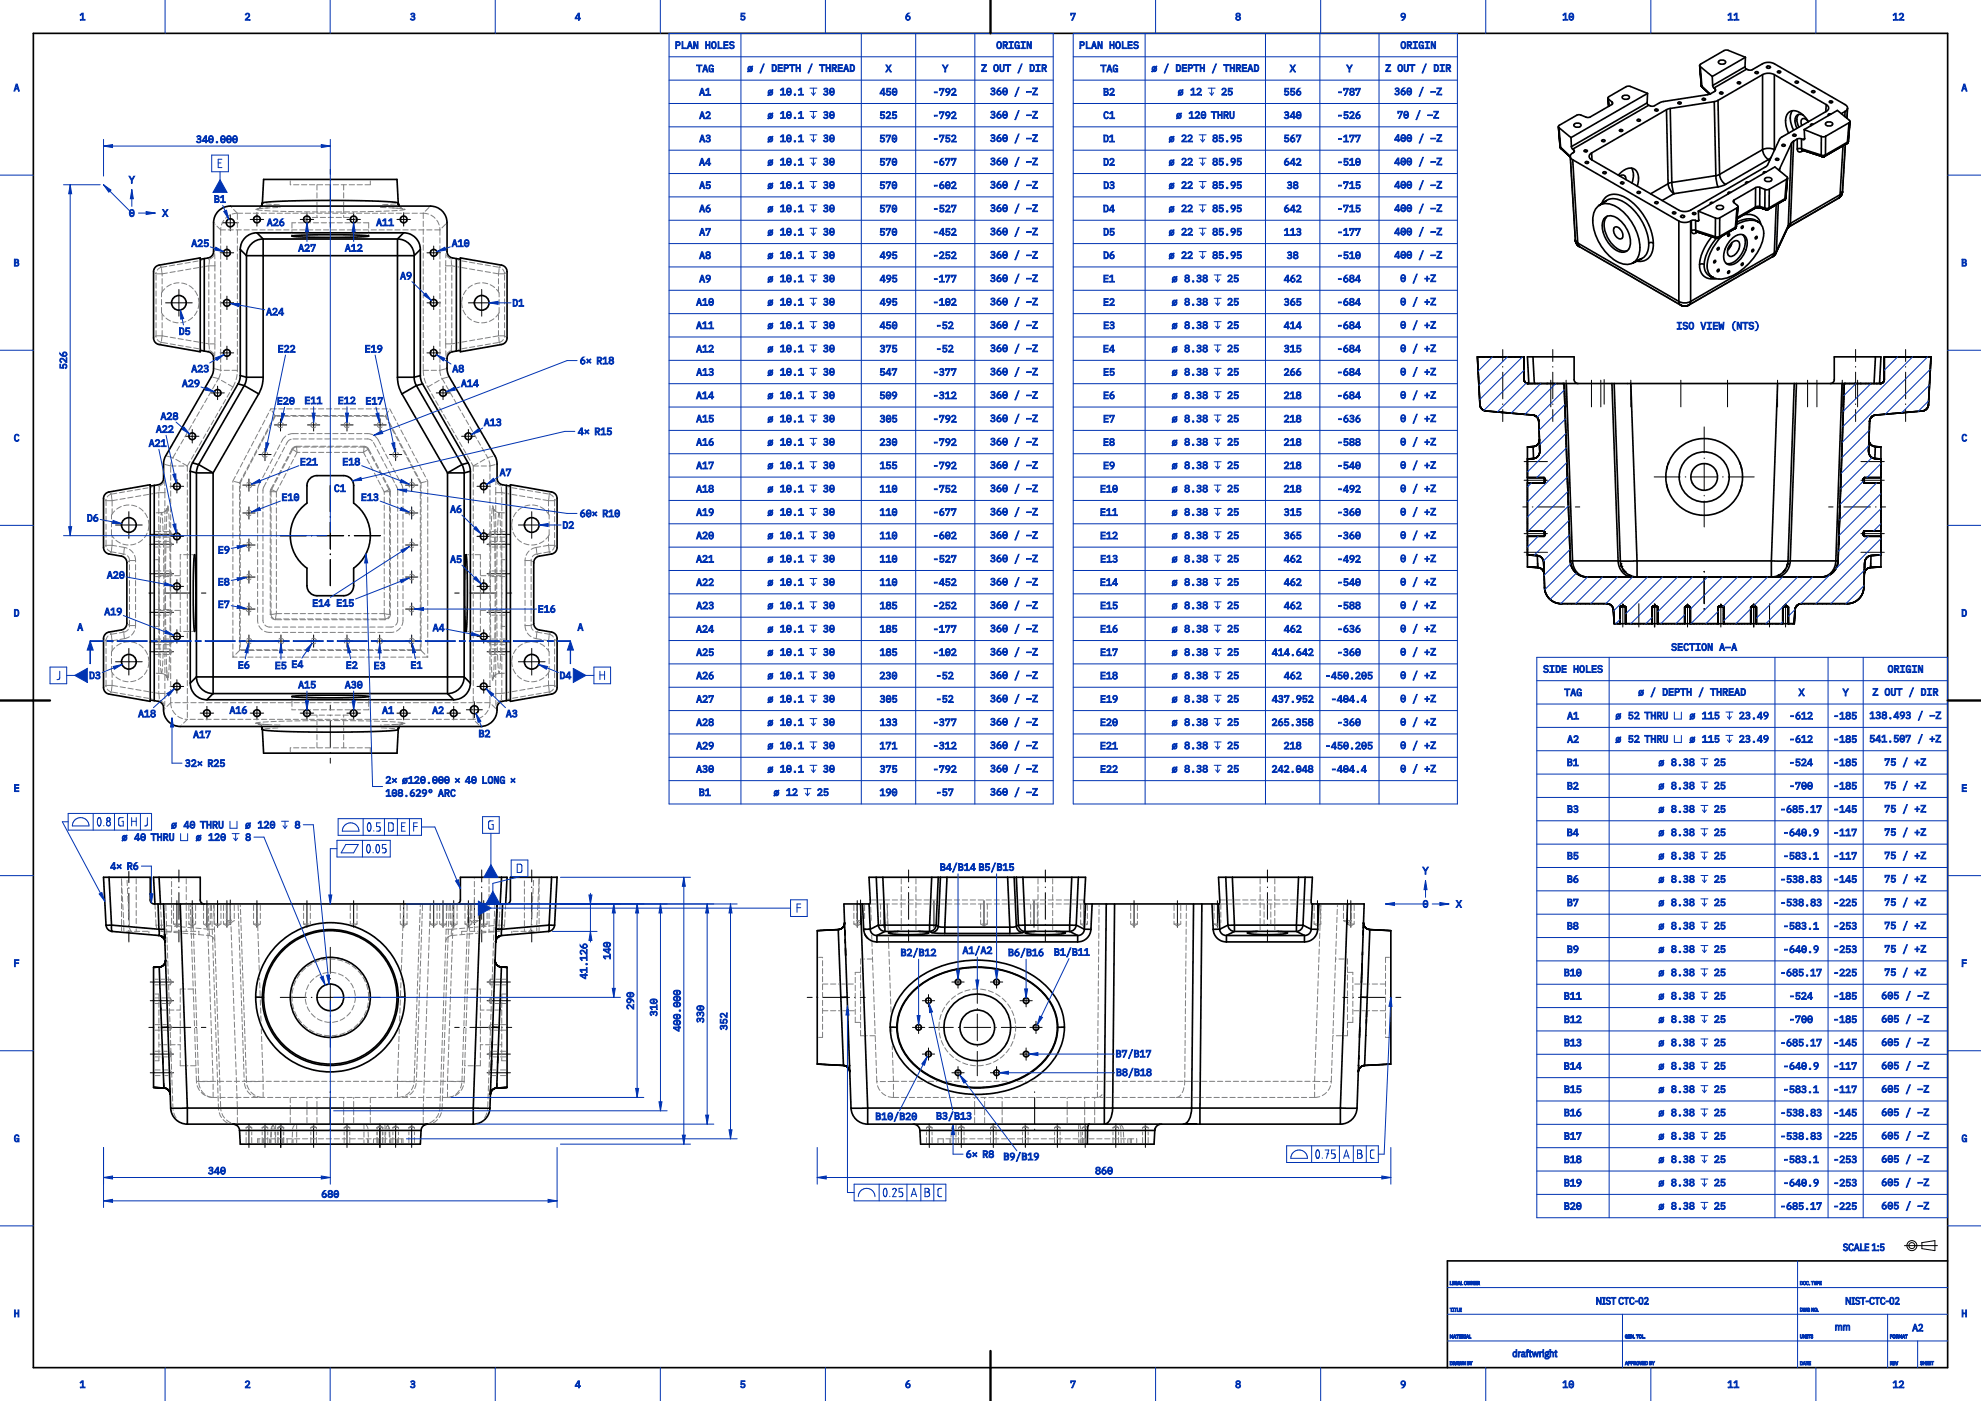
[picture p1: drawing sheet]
<svg xmlns="http://www.w3.org/2000/svg" width="594mm" height="420mm" viewBox="0 0 594 420" stroke-linecap="round" stroke-linejoin="round" font-family="sans-serif">
<defs><g id="words">
<g font-size="3" fill="#0033b2">
<text x="23.9" y="6.1">1</text>
<text x="73.4" y="6.1">2</text>
<text x="122.8" y="6.1">3</text>
<text x="172.3" y="6.1">4</text>
<text x="221.9" y="6.1">5</text>
<text x="271.3" y="6.1">6</text>
<text x="320.8" y="6.1">7</text>
<text x="370.4" y="6.1">8</text>
<text x="419.8" y="6.1">9</text>
<text x="468.5" y="6.1">10</text>
<text x="517.9" y="6.1">11</text>
<text x="567.4" y="6.1">12</text>
<text x="265.5" y="21.6">X</text>
<text x="282.5" y="21.6">Y</text>
<text x="386.7" y="21.6">X</text>
<text x="403.7" y="21.6">Y</text>
<text x="4.1" y="27.4">A</text>
<text x="209.6" y="28.6">A1</text>
<text x="330.8" y="28.6">B2</text>
<text x="354.2" y="28.6">⌀12 ↧ 25</text>
<text x="588.1" y="27.4">A</text>
<text x="209.6" y="35.6">A2</text>
<text x="330.8" y="35.6">C1</text>
<text x="209.6" y="42.6">A3</text>
<text x="330.8" y="42.6">D1</text>
<text x="209.6" y="49.6">A4</text>
<text x="330.8" y="49.6">D2</text>
<text x="38.6" y="55">Y</text>
<text x="209.6" y="56.6">A5</text>
<text x="330.8" y="56.6">D3</text>
<text x="385.8" y="56.6">38</text>
<text x="38.6" y="65">0</text>
<text x="48.6" y="65">X</text>
<text x="64.2" y="60.8">B1</text>
<text x="209.6" y="63.6">A6</text>
<text x="330.8" y="63.6">D4</text>
<text x="209.6" y="70.6">A7</text>
<text x="330.8" y="70.6">D5</text>
<text x="209.6" y="77.6">A8</text>
<text x="330.8" y="77.6">D6</text>
<text x="385.8" y="77.6">38</text>
<text x="4.1" y="79.9">B</text>
<text x="119.9" y="83.8">A9</text>
<text x="588.1" y="79.9">B</text>
<text x="209.6" y="84.6">A9</text>
<text x="330.8" y="84.6">E1</text>
<text x="153.6" y="91.9">D1</text>
<text x="330.8" y="91.6">E2</text>
<text x="53.6" y="100.4">D5</text>
<text x="280.7" y="98.6">-52</text>
<text x="330.8" y="98.6">E3</text>
<text x="280.7" y="105.6">-52</text>
<text x="330.8" y="105.6">E4</text>
<text x="135.6" y="111.6">A8</text>
<text x="173.6" y="109.1">6× R18</text>
<text x="330.8" y="112.6">E5</text>
<text x="330.8" y="119.6">E6</text>
<text x="173" y="130.4">4× R15</text>
<text x="330.8" y="126.6">E7</text>
<text x="4.1" y="132.4">C</text>
<text x="330.8" y="133.6">E8</text>
<text x="588.1" y="132.4">C</text>
<text x="149.7" y="142.7">A7</text>
<text x="330.8" y="140.6">E9</text>
<text x="100.1" y="147.5">C1</text>
<text x="134.9" y="153.8">A6</text>
<text x="26.1" y="156.4">D6</text>
<text x="168.6" y="158.5">D2</text>
<text x="65.4" y="165.9">E9</text>
<text x="134.9" y="168.8">A5</text>
<text x="65.4" y="175.5">E8</text>
<text x="4.1" y="184.9">D</text>
<text x="65.4" y="182.3">E7</text>
<text x="588.1" y="184.9">D</text>
<text x="23.1" y="189.1">A</text>
<text x="129.7" y="189.3">A4</text>
<text x="173.1" y="189.1">A</text>
<text x="26.7" y="203.6">D3</text>
<text x="71.4" y="200.5">E6</text>
<text x="82.4" y="200.6">E5 E4</text>
<text x="103.7" y="200.5">E2</text>
<text x="112" y="200.6">E3</text>
<text x="123.1" y="200.5">E1</text>
<text x="167.8" y="203.6">D4</text>
<text x="280.7" y="203.6">-52</text>
<text x="539.3" y="208.7">X</text>
<text x="552.5" y="208.7">Y</text>
<text x="114.5" y="214">A1</text>
<text x="129.5" y="214">A2</text>
<text x="151.6" y="215.1">A3</text>
<text x="280.7" y="210.6">-52</text>
<text x="469.9" y="215.7">A1</text>
<text x="143.5" y="221">B2</text>
<text x="469.9" y="222.7">A2</text>
<text x="469.9" y="229.7">B1</text>
<text x="4.1" y="237.4">E</text>
<text x="209.6" y="238.6">B1</text>
<text x="233" y="238.6">⌀12 ↧ 25</text>
<text x="280.7" y="238.6">-57</text>
<text x="469.9" y="236.7">B2</text>
<text x="588.1" y="237.4">E</text>
<text x="469.9" y="243.7">B3</text>
<text x="53.6" y="248.3">⌀40 THRU ⌴ ⌀120 ↧ 8</text>
<text x="469.9" y="250.7">B4</text>
<text x="38.8" y="252">⌀40 THRU ⌴ ⌀120 ↧ 8</text>
<text x="469.9" y="257.7">B5</text>
<text x="32.8" y="260.7">4× R6</text>
<text x="426.5" y="262.1">Y</text>
<text x="469.9" y="264.7">B6</text>
<text x="426.5" y="272.1">0</text>
<text x="436.5" y="272.1">X</text>
<text x="469.9" y="271.7">B7</text>
<text x="469.9" y="278.7">B8</text>
<text x="469.9" y="285.7">B9</text>
<text x="4.1" y="289.9">F</text>
<text x="588.1" y="289.9">F</text>
<text x="4.1" y="342.4">G</text>
<text x="289.4" y="347">6× R8</text>
<text x="588.1" y="342.4">G</text>
<text x="4.1" y="394.9">H</text>
<text x="588.1" y="394.9">H</text>
<text x="550.1" y="399.1">mm</text>
<text x="573.3" y="399.1">A2</text>
<text x="23.9" y="416.1">1</text>
<text x="73.4" y="416.1">2</text>
<text x="122.8" y="416.1">3</text>
<text x="172.3" y="416.1">4</text>
<text x="221.9" y="416.1">5</text>
<text x="271.3" y="416.1">6</text>
<text x="320.8" y="416.1">7</text>
<text x="370.4" y="416.1">8</text>
<text x="419.8" y="416.1">9</text>
<text x="468.5" y="416.1">10</text>
<text x="517.9" y="416.1">11</text>
<text x="567.4" y="416.1">12</text>
</g>
<g font-size="2.5" fill="#0033b2">
<text x="65.2" y="49.9">E</text>
<text x="16.8" y="203.4">J</text>
<text x="179.8" y="203.4">H</text>
<text x="23.4" y="247.3">⌓</text>
<text x="28.9" y="247.3">0.8</text>
<text x="35.5" y="247.3">G</text>
<text x="39.4" y="247.3">H</text>
<text x="43" y="247.3">J</text>
<text x="104.4" y="248.9">⌓</text>
<text x="109.8" y="248.9">0.5</text>
<text x="116.5" y="248.9">D</text>
<text x="120.2" y="248.9">E</text>
<text x="123.8" y="248.9">F</text>
<text x="146.4" y="248.3">G</text>
<text x="109.8" y="255.4">0.05</text>
<text x="155" y="261.3">D</text>
<text x="238.8" y="273.2">F</text>
<text x="388.8" y="346.9">⌓</text>
<text x="394.5" y="346.9">0.75</text>
<text x="403" y="346.9">A</text>
<text x="407" y="346.9">B</text>
<text x="410.7" y="346.9">C</text>
<text x="259.1" y="358.4">⌒</text>
<text x="264.8" y="358.4">0.25</text>
<text x="273.3" y="358.4">A</text>
<text x="277.3" y="358.4">B</text>
<text x="281.1" y="358.4">C</text>
</g>
</g></defs>
<path d="M481 113.8v7.4M69 269.8v7.4M142.2 269.8v7.4M258 269.8v7.4M404 269.8v7.4" fill="none" stroke="#000" stroke-width=".3" stroke-dasharray="8 1.5 .2 1.5" stroke-dashoffset=".3"/>
<path d="M450.6 104.8v21.6M465.6 104.8v21.6M556.4 104.8v21.6M571.4 104.8v21.6M53.6 260.8v21.6M144.4 260.8v21.6M159.4 282.4v-21.6M272.4 282.4v-21.6M313.4 282.4v-21.6M380 282.4v-21.6" fill="none" stroke="#000" stroke-width=".3" stroke-dasharray="8 1.5 .2 1.5" stroke-dashoffset="4.4"/>
<path d="M38.6 282.4v-21.2" fill="none" stroke="#000" stroke-width=".3" stroke-dasharray="8 1.5 .2 1.5" stroke-dashoffset="4.6"/>
<path d="M456.6 152h17.1M548.3 152h17.1M61.7 177.8h-17.1M136.3 177.8h17.1M44.6 308h17.1M136.3 308h17.1" fill="none" stroke="#000" stroke-width=".3" stroke-dasharray="8 1.5 .2 1.5" stroke-dashoffset="6.7"/>
<g fill="none" stroke="#000" stroke-width=".3" stroke-dasharray="8 1.5 .2 1.5" stroke-dashoffset="11.2">
<path d="M469.6 114v8M477.2 114v8M489 114v8M504 114v8M518 114v8M533 114v8M544.8 114v8M552.4 114v8M465 122v-8M480 122v-8M542 122v-8M557 122v-8"/>
<path d="M53 278v-8M57.6 270v8M62 270v8M65.2 270v8M68 278v-8M77 278v-8M92 278v-8M106 278v-8M121 278v-8M130 278v-8M132.8 270v8M136 270v8"/>
<path d="M140.4 270v8M145 278v-8M257 278v-8M265 278v-8M280 278v-8M295 278v-8M310 278v-8M325 278v-8M340 278v-8M353 278v-8M365 278v-8M395 278v-8"/>
<path d="M405 278v-8"/>
</g>
<g fill="none" stroke="#000" stroke-width=".3" stroke-dasharray="8 1.5 .2 1.5" stroke-dashoffset=".5">
<path d="M457 138.4h7M558 138.4h7M457 144h7M457 160h7M558 144h7M558 160h7M45 160.2h7M45 172h7M45 163.2h7M146 172h7M146 163.2h7M153 160.2h-7"/>
<path d="M457 165.6h7M558 165.6h7M45 195.4h7M45 192.4h7M45 183.6h7M146 192.4h7M146 183.6h7M153 195.4h-7M486.6 188v-7M491.4 188v-7M496.1 188v-7M496.2 188v-7"/>
<path d="M506 188v-7M516 188v-7M525.8 188v-7M525.9 188v-7M530.6 188v-7M535.4 188v-7M45 300h7M45 294.4h7M146 300h7M146 294.4h7M45 316h7M146 316h7"/>
<path d="M45 321.6h7M146 321.6h7M74.6 344v-7M79.5 344v-7M84.1 344v-7M84.2 344v-7M94 344v-7M104 344v-7M113.8 344v-7M114 344v-7M118.6 344v-7M123.4 344v-7"/>
<path d="M278.6 344v-7M288.2 344v-7M297.8 344v-7M307.4 344v-7M317 344v-7M325.4 344v-7M334.6 344v-7M343.4 344v-7"/>
</g>
<path d="M496 143h30M511 158v-30M84 160.6h30M99 175.6v-30M84 299h30M99 314v-30" fill="none" stroke="#000" stroke-width=".3" stroke-dasharray="8 1.5 .2 1.5" stroke-dashoffset=".2"/>
<path d="M511 170v14M511 184v-14M99 340v-14M99 326v14M310.2 340v-14" fill="none" stroke="#000" stroke-width=".3" stroke-dasharray="8 1.5 .2 1.5" stroke-dashoffset="8.2"/>
<path d="M66.6 66.8h4.8M69 69.2v-4.8M139.8 212.8h4.8M142.2 215.2v-4.8" fill="none" stroke="#000" stroke-width=".3" stroke-dasharray="8 1.5 .2 1.5" stroke-dashoffset="1.6"/>
<path d="M49.2 90.8h8.8M53.6 95.2v-8.8M140 90.8h8.8M144.4 95.2v-8.8M34.2 157.4h8.8M155 157.4h8.8M38.6 161.8v-8.8M159.4 161.8v-8.8M34.2 198.4h8.8M155 198.4h8.8M38.6 202.8v-8.8M159.4 202.8v-8.8" fill="none" stroke="#000" stroke-width=".3" stroke-dasharray="8 1.5 .2 1.5" stroke-dashoffset="10.8"/>
<g fill="none" stroke="#000" stroke-width=".3" stroke-dasharray="8 1.5 .2 1.5" stroke-dashoffset="2">
<path d="M66 75.8h4.1M68 77.8v-4M75 65.8h4.1M77 67.8v-4M90 65.8h4.1M92 67.8v-4M104 65.8h4.1M106 67.8v-4M119 65.8h4.1M121 67.8v-4M128 75.8h4.1M130 77.8v-4"/>
<path d="M66 90.8h4.1M68 92.8v-4M128 90.8h4.1M130 92.8v-4M63.2 117.8h4.1M65.2 119.8v-4M66 105.8h4.1M68 107.8v-4M128 105.8h4.1M130 107.8v-4M130.8 117.8h4.1M132.8 119.8v-4"/>
<path d="M55.6 130.8h4.1M57.6 132.8v-4M138.4 130.8h4.1M140.4 132.8v-4M51 145.8h4.1M53 147.8v-4M143 145.8h4.1M145 147.8v-4M51 175.8h4.1M51 160.8h4.1M53 177.8v-4M53 162.8v-4"/>
<path d="M143 175.8h4.1M143 160.8h4.1M145 177.8v-4M145 162.8v-4M51 190.8h4.1M53 192.8v-4M143 190.8h4.1M145 192.8v-4M51 205.8h4.1M53 207.8v-4M60 213.8h4.1M62 215.8v-4"/>
<path d="M75 213.8h4.1M77 215.8v-4M90 213.8h4.1M92 215.8v-4M104 213.8h4.1M106 215.8v-4M119 213.8h4.1M121 215.8v-4M134 213.8h4.1M136 215.8v-4M143 205.8h4.1M145 207.8v-4"/>
</g>
<path d="M99 50.8v17.4M99 228.8v-17.4M242 299h17.4M420 299h-17.4" fill="none" stroke="#000" stroke-width=".3" stroke-dasharray="8 1.5 .2 1.5" stroke-dashoffset="6.5"/>
<g fill="none" stroke="#000" stroke-width=".3" stroke-dasharray="8 1.5 .2 1.5" stroke-dashoffset="2.2">
<path d="M77.6 136.3h3.7M79.5 138.1v-3.7M82.3 127.4h3.7M84.1 129.2v-3.7M92.2 127.4h3.7M94 129.2v-3.7M102.2 127.4h3.7M104 129.2v-3.7M112.1 127.4h3.7M114 129.2v-3.7M116.8 136.3h3.7M118.6 138.1v-3.7"/>
<path d="M72.8 153.8h3.7M72.8 145.4h3.7M74.6 155.6v-3.7M74.6 147.3v-3.7M121.6 153.8h3.7M121.6 145.4h3.7M123.4 155.6v-3.7M123.4 147.3v-3.7M72.8 173h3.7M72.8 163.4h3.7M74.6 174.8v-3.7M74.6 165.2v-3.7"/>
<path d="M121.6 163.4h3.7M121.6 173h3.7M123.4 165.2v-3.7M123.4 174.8v-3.7M72.8 192.2h3.7M72.8 182.6h3.7M74.6 194v-3.7M74.6 184.4v-3.7M82.4 192.2h3.7M84.2 194v-3.7M92.2 192.2h3.7M94 194v-3.7"/>
<path d="M102.2 192.2h3.7M104 194v-3.7M112 192.2h3.7M113.8 194v-3.7M121.6 192.2h3.7M121.6 182.6h3.7M123.4 194v-3.7M123.4 184.4v-3.7M276.6 300h3.6M285.4 294.4h3.7M287.3 296.2v-3.6M297 294.4h3.7"/>
<path d="M298.8 296.2v-3.6M305.8 300h3.7M273.6 308h3.7M275.4 309.8v-3.6M276.6 316h3.6M278.4 301.8v-3.6M278.4 317.8v-3.6M305.8 316h3.7M307.7 301.8v-3.6M307.7 317.8v-3.6M308.8 308h3.7M310.6 309.8v-3.6"/>
<path d="M285.4 321.6h3.7M287.3 323.4v-3.6M297 321.6h3.7M298.8 323.4v-3.6"/>
</g>
<path d="M278.5 308h29M293 322.5v-29" fill="none" stroke="#000" stroke-width=".3" stroke-dasharray="8 1.5 .2 1.5" stroke-dashoffset=".7"/>
<g fill="none" stroke="#000" stroke-width=".5">
<path d="M10 10h574v400h-574zM509.6 19.7l.5 5.8M509.8 20l3.6 2.9M509.8 20l.5 5.8M515.3 18.4l1-.4a.8 .8 0 0 1 1.1 .9l-1.1 .4a.8 .8 0 0 1-1-.9zM523.4 17.2l-5.2-2.1-.8-.1-7.5 4.2a.42 .42 0 0 0-.3 .4 .42 .42 0 0 0 .2 .4M523.4 17.2l-.2 2.8M523.4 17.2l-10 5.7M529.8 19.9l.6-.1 .5 .4-.5 .3-.5-.1-.2-.2zM467.3 38l.5 5.8M467.5 38.3l3.6 3M467.5 38.3l.5 5.9"/>
<path d="M472 37.3l1-.4a.8 .8 0 0 1 1 .9l-1 .4a.8 .8 0 0 1-1-.9zM482.1 29.4l.2 2.5M482.3 29.7l1.1 .9M482.3 29.7l.2 2.1M483.4 30.6a.42 .42 0 0 1 .2 .4 .42 .42 0 0 1-.3 .3l-6.6 3.8-.8 .1-2-.8h-.9l-5.4 3.2a.42 .42 0 0 0-.3 .3 .42 .42 0 0 0 .2 .4M483.4 30.6v.6M485.7 38.9h.6l.3 .3-.6 .2-.4-.2zM486.5 28.9l1-.4a.8 .8 0 0 1 1 .9l-1 .4a.8 .8 0 0 1-1-.9zM491 35.9l.6-.1 .3 .3-.6 .2-.4-.2zM493.9 30.8l.5 .8M493.9 30.8l-22.7 13.2M494 28l-5.8-2.2-5.8 3.2a.42 .42 0 0 0-.3 .3 .42 .42 0 0 0 .2 .4"/>
<path d="M494 28l-.1 2.8M494 28l-22.9 13.3M494.4 31.6l-22.8 13.1M496.3 32.8l.6-.1 .3 .4-.6 .2-.4-.2zM499.7 32.9l-22.5 13M499.7 32.9l.5 22.2M500.8 32.5l-1.1 .4M500.8 32.5l.5 22.2M503.2 30.7l.6-.1 .3 .3-.6 .3-.4-.2zM510.1 25.5h.1M510.1 25.5l.2 .3M510.1 25.6h.1"/>
<path d="M510.1 25.6v.1M510.1 25.7h.1M510.2 25.7h.1M510.2 25.7v.1M510.2 25.8h.1M510.2 25.9h.1M510.3 25.9v.1M510.3 26h.1M510.3 25.8l.1 .4M510.3 25.8l2.5 2.4M510.3 26v.1M510.4 26.1h.1"/>
<path d="M510.4 26.2h.1M510.4 26.2l2.2 2M510.5 29.6l.6-.1 .3 .3-.6 .3-.4-.2zM513.4 22.9l.1 2.7M513.5 25.6l.4 .8M513.9 26.4l.3 .3M514 30.5l-13.2 2M514 30.5l.5 22.2M514.2 26.7a.42 .42 0 0 1 .2 .4 .42 .42 0 0 1-.3 .3l-1.9 1-13.9 2.1-2.6 1.3-1.3-.2M514.2 26.7l.1 .6M515.1 30.1l-1.1 .4M515.1 30.1l.5 22.2"/>
<path d="M515.8 27.7l.5-.1 .3 .4-.6 .2-.4-.2zM521.1 24.6h.5l.3 .3-.6 .2-.4-.2zM523.2 20l.5 .7M523.2 20l-9.7 5.6M523.7 20.7l.8 .3 .8-.1 4-2.1 2.2 .1 21.8 12.5a1.08 1.08 0 0 1 .7 1 1.08 1.08 0 0 1-.7 1M523.7 20.7l-9.8 5.7M526.4 21.6l.5-.1 .3 .3-.6 .3-.4-.3zM528.5 22.4l1.8-.4 1.7 .4M528.5 22.4l-13.4 7.7M528.5 22.4v22.4M532 22.4l15.6 9M532 22.4v22.4"/>
<path d="M533.1 21.4l.6-.1 .2 .3-.6 .2-.3-.2zM537.4 33.2a5.6 5.6 0 0 0 .4 5.8M538.4 24.4l.5-.1 .3 .4-.6 .2-.3-.2zM539.3 34.3a3.5 3.5 0 0 0 .1 3.8M540.3 37.6a1.36 1.36 0 0 1 .5-2.1l.7 .3 .8 .7a5.4 5.4 0 0 0-5.2-3.2 3.9 3.9 0 0 0-1.4 5.1l.6 1.5M540.7 34.5a1.68 1.68 0 0 0-2 .2 1.68 1.68 0 0 0-.5 1.9l.6 1.9M541 38.8l5.1 2.1M541 38.8l.1 2.7M543.3 27.3l.5-.1 .4 .4-.8 .1zM543.7 37.3h-.7v.4M547.4 36.9l1-.4a.8 .8 0 0 1 1.1 .9l-1.1 .4a.8 .8 0 0 1-1-.9zM547.6 31.4a1.08 1.08 0 0 1 .7 1 1.08 1.08 0 0 1-.7 1l-13.8 8-3.8 8-.5 .5-23.4 13.4-1.6 .1-1.1-.4-26.2-15.1a1.08 1.08 0 0 1-.7-1 1.08 1.08 0 0 1 .7-1"/>
<path d="M547.6 31.4l-.1 2.1M548.6 30.3l.9 .2a.51 .51 0 0 1-.5 .3 .51 .51 0 0 1-.5-.3zM549 34.2h-.7v.4M553.3 33.4l-1.2 .7M553.3 33.4l-.1 1.5M554 32.4l-.2 3.1M554.4 36.8a.42 .42 0 0 0 .3-.3 .42 .42 0 0 0-.2-.4l-3.6-3-9.9 5.7M554.4 36.8l-7 4.1M554.4 36.8l-.5 5.8M554.7 36.4l-.5 5.9M467.8 43.8v.1M467.8 43.9h.1"/>
<path d="M467.8 43.9l.2 .3M467.8 44h.1M467.8 44v.1M467.8 44.1h.1M467.8 44.2h.1M467.9 44.2h.1M467.9 44.2v.1M467.9 44.3h.1M467.9 44.3l.1 .1M468 44.2l.1 .3M468 44.2l2.8 2.7M468 44.4h.1"/>
<path d="M468 44.4v.1M468 44.5h.1M468.1 44.5h.1M468.1 44.5l2.8 2.6M470.8 46.9l1.6 25M471.1 41.3l.1 2.7M471.2 44l.4 .7M471.6 44.7l.3 .3M471.6 47.9l31.8 18.4M471.6 47.9l1.5 25M471.9 45a.6 .6 0 0 1 .1 .7 .6 .6 0 0 1-.6 .3 1.04 1.04 0 0 0-.5 1 1.04 1.04 0 0 0 .7 .9M471.9 45v.6"/>
<path d="M475.1 45h.7l.2 .3-.7 .2-.3-.2zM475.5 48.5l.4-.1 .4 .4-.8 .1zM477.2 45.9l.2 2.1M480.4 42l.6-.1 .3 .3-.7 .3-.3-.2zM480.8 51.6l.4-.1 .4 .3-.8 .2zM485.3 52.5a4 4 0 0 1 4.9-1.7 4.6 4.6 0 0 1 .7 5M485.7 52.8a1.14 1.14 0 0 1 1.3-.2 1.14 1.14 0 0 1 .6 1.3M486.1 54.6h.7l.1 .3-.8 .1zM489.2 50.4a5.1 5.1 0 0 1 .1 4.5M491 57.5l.5-.1 .4 .4-.9 .1zM500.2 55.1l.5 1.7 1.2 1.3M500.2 55.1l-5.3 3"/>
<path d="M501.3 54.7l-1.1 .4M501.3 54.7l.2 1.8 .4 1.6M501.9 58.1l-3.5 2M514.5 52.7l.2 1.8 .4 1.5M514.5 52.7l-13.2 2M515.1 56l-13.2 2.1M515.6 52.3l.6 1.7 1.2 1.3M515.6 52.3l-1.1 .4M517.4 55.3l-2.3 .7M519 57.7h-.8v.4M520 60a.42 .42 0 0 0-.3 .3 .42 .42 0 0 0 .2 .4l1 .9a.42 .42 0 0 1 .2 .4 .42 .42 0 0 1-.3 .3M520 60l-.1 .7"/>
<path d="M524.3 54.6h-.8v.4M526.4 56.2l-6.4 3.8M526.4 56.2v5.9M527.7 56.2h-1.3M527.7 56.2l1.5 .6M527.7 56.2l-.1 5.7M528.5 44.8l1.8-.3 1.7 .3M528.5 44.8l.5 1.8 1.3 1.2M528.5 44.8l-12.9 7.5M529.2 53.6l1-.4a.8 .8 0 0 1 1 .9l-1 .3a.8 .8 0 0 1-1-.8zM529.2 56.8v5.6M529.6 51.6h-.8l.1 .4"/>
<path d="M530.3 47.8l-12.9 7.5M530.3 47.8l.4 .3M530.5 56.7l-1.3 .1M530.5 56.7v5.6M531.1 47.1l-.8 .7M532 44.8v.3M532 44.8l.1 .1M532.5 47.6l.6-.1 .3 .3-.6 .3-.4-.2zM533.6 50.6l-.3 .4M533.6 50.6v.6M534.4 43.4l.6-.1 .3 .3-.6 .3-.4-.3zM535 60l-1.8 1"/>
<path d="M535 60h.1M535.1 59.9v.1M535.1 59.9h.1M535.2 59.9h-.1M535.2 59.9h.1M535.2 59.8v.1M535.2 59.8h.1M535.2 59.6l-.2 .4M535.2 59.6l-4.7 2.7M535.3 59.8h-.1M535.3 59.8h.1M535.3 59.7h.1"/>
<path d="M535.4 59.6l-.1 .1M535.4 59.6h.1M535.4 59.5h.1M535.4 59.4h.1M535.5 59.4h-.1M535.5 59.3v.1M535.5 59.3h.1M535.5 59.2h.1M535.5 59.2l-.3 .4M535.7 53.7a.42 .42 0 0 0 .3-.3 .42 .42 0 0 0-.2-.4l-3.6-3-23 13.3M535.7 53.7l-5.2 3M535.7 53.7l-.5 5.9"/>
<path d="M536 53.4l-.5 5.8M536 53.4h.1M537.2 43l-3.6 7.6M537.2 43l-1 24.6M537.7 40.3h.5l.3 .3-.6 .2-.3-.2zM537.8 42.3l-.6 .7M537.8 42.3l-.9 24.7M538.9 41.7l-1.1 .6M538.9 41.7v3M538.9 44.7a.8 .8 0 0 0 .4 .8 .8 .8 0 0 0 1-.1M540.2 41.6l-1.3 .1M540.2 41.6l.4 .2"/>
<path d="M540.2 41.6v3M540.2 44.6l-1.3 .1M540.2 44.6l.2 .4M540.2 44.6l5.9 1.9M540.3 45h.1M540.4 45h.1M540.4 45l-.1 .4M540.4 45l.3 .1M540.7 45.1l-.4 .3M540.7 45.1l5.6 1.8M541.1 41.5l-.1 .3h-.4M541.1 41.5l-.5 .3"/>
<path d="M546.1 46.5l.3 .4M546.1 40.9v5.6M546.3 46.9h.1M546.4 46.9h.1M546.4 46.9v.1M546.4 47h.1M546.5 47h.1M546.6 47h.1M546.7 47h.1M546.8 47h.1M546.9 47h-.1M546.9 47h.1"/>
<path d="M546.9 46.9h.1M547 46.9h-.1M547 46.9h.1M547.1 46.9h.1M547.2 46.8h.1M547.4 46.4l-1.3 .1M547.4 46.4l-.2 .4M547.4 40.9h-1.3M547.4 40.9v5.5M551.2 59.4l-14.9 8.6M551.2 59.4h.1M551.3 59.4h.1"/>
<path d="M551.4 59.4h.1M551.4 59.3v.1M551.4 59.3h.1M551.5 59.3h-.1M551.5 59.3h.1M551.5 59.2v.1M551.6 59.2h.1M551.7 59.1h.1M551.7 58.4l-.1 .6-.4 .4M551.7 58.4l-14.8 8.6M551.7 59v.1M551.8 59h-.1"/>
<path d="M551.8 59h.1M551.8 58.9v.1M551.9 58.9h-.1M551.9 58.9h.1M551.9 58.8v.1M552 58.7v.1M552 58.7h.1M552.1 58.6v.1M552.1 58.6h.1M552.2 58.5l-.1 .1M552.2 58.5h.1M552.2 58.4h.1"/>
<path d="M552.2 58.3v.1M552.3 58.3h.1M552.3 58.2v.1M552.3 58.2h.1M552.3 58.1v.1M552.3 58.1h.1M552.4 58l-.1 .1M552.4 57.9h.1M552.4 57.8v.1M552.4 57.8h.1M552.4 57.7v.1M552.4 57.7h.1"/>
<path d="M552.5 57.6l-.1 .1M552.5 57.6h.1M552.5 57.5v.1M552.5 57.5h.1M552.5 57.4l-.2 .6-.6 .4M552.5 57.4v.1M552.6 43.7l-.9 14.7M553.3 43.3l-.8 14.1M553.7 43.1l-6.5 3.7M553.7 43h.1M553.8 43h-.1M553.8 43h.1"/>
<path d="M553.9 43h.1M553.9 42.9v.1M553.9 42.9h.1M553.9 42.6l-.2 .4M553.9 42.6l-6.5 3.8M554 42.8h.1M554.1 42.7l-.1 .1M554.1 42.7h.1M554.1 42.6h.1M554.2 42.5v.1M554.2 42.5h.1M554.2 42.4v.1"/>
<path d="M554.2 42.4h.1M554.2 42.3h.1M554.2 42.3l-.3 .3M61.2 77.5l1.8-.4 .7-.6 .3-.7v-9a5 5 0 0 1 5-5h60a5 5 0 0 1 5 5l.1 9 .3 .7 .6 .6 1.8 .4M61.2 77.5l-1.2 .2M61.2 77.5v27.7M72 74.8v37.8M72 74.8l1.9 1.8M73.9 76.6h5M73.9 76.6v36.5M77 69.8a5 5 0 0 0-5 5M77 69.8h44"/>
<path d="M77 69.8l1.9 1.8M78.4 61.8h.1M78.4 61.7v.1M78.4 61.7h.1M78.5 61.6l-.1 .1M78.5 61.6h.1M78.5 61.5v.1M78.6 61.4l-.1 .1M78.6 61.3v.1M78.6 61.2v.1M78.6 61.1v.1M78.6 61.1h.1"/>
<path d="M78.7 61v.1M78.7 61h.1M78.7 60.9h.1M78.7 60.9l.3-7.1h40l.4 7.1M78.9 71.6a5 5 0 0 0-5 5M78.9 71.6v5M78.9 71.6h40.3M78.9 76.6h40.3M78.9 76.6v36.5M87.5 70.8l3.4 .3 8.1 .1 8.2-.1 3.3-.3M87.5 70.8h.1M110.4 70.7l-11.8-.3-11 .3"/>
<path d="M110.5 70.7h.1M110.5 70.8h.1M119.2 71.6a5 5 0 0 1 5 5M119.2 71.6v5M119.2 76.6h5M119.2 76.6v36.5M119.2 60.8l-7.2-.5-13.6-.2-13.7 .2-6 .5M119.3 60.8h.1M119.4 60.9h.1M119.4 61v.1M119.4 61.1h.1M119.4 61.1l.1 .1"/>
<path d="M119.5 61.2h.1M119.5 61.2v.1M119.5 61.3h.1M119.5 61.3v.1M119.5 61.4v.1M119.5 61.5h.1M119.6 61.5v.1M119.6 61.6v.1M119.6 61.7h.1M119.7 61.7v.1M119.7 61.8h.1M121 69.8a5 5 0 0 1 5 5"/>
<path d="M121 69.8l-1.8 1.8M124.2 76.6v36.5M126 74.8v37.8M126 74.8l-1.8 1.8M136.8 77.5l1.2 .2M136.8 77.5v27.7M138 77.3l12.4 2.2 .8 .4 .6 .7 .2 .9v19.8l-.3 1.1-.9 .7-12.8 2.4zM472.4 71.9h.1M472.4 71.9l.2 .5 .5 .5M472.4 72h.1M472.4 72v.1M472.4 72.1h.1"/>
<path d="M472.4 72.1v.1M472.4 72.2h.1M472.4 72.2v.1M472.4 72.3h.1M472.4 72.3v.1M472.4 72.4h.1M472.4 72.4l.1 .1M472.5 72.5h.1M472.5 72.6h.1M472.5 72.6v.1M472.5 72.7h.1M472.5 72.7l.1 .1"/>
<path d="M472.6 72.8h.1M472.6 72.8v.1M472.6 72.9h.1M472.6 72.9l.1 .1M472.7 73h.1M472.7 73v.1M472.7 73.1h.1M472.8 73.1v.1M472.8 73.2h.1M472.8 73.2v.1M472.8 73.3h.1M472.9 73.3h.1"/>
<path d="M472.9 73.3v.1M472.9 73.4h.1M473 73.4h.1M473 73.4v.1M473 73.5h.1M473.1 73.5h.1M473.1 73.5v.1M473.1 72.9l.1 .6 .4 .4M473.1 72.9l30.3 17.5M473.1 73.6h.1M473.2 73.6h.1M473.2 73.6v.1"/>
<path d="M473.2 73.7h.1M473.3 73.7h.1M473.3 73.7v.1M473.4 73.8h.1M473.4 73.8l.1 .1M473.5 73.9h.1M473.6 73.9h.1M473.6 73.9l30.3 17.5M478.7 62.3a4.3 4.3 0 0 1 6-.3 15.3 15.3 0 0 1 7 13.4 4 4 0 0 1-6 3.4 15 15 0 0 1-8-13.9l.2-1zM479.8 61.4l-.3 .2M479.9 61.3l-.1 .1M480.1 61.2h-.1"/>
<path d="M480.2 61.1l-.1 .1M480.2 61.1l-.5 .4M480.3 61.1a4.1 4.1 0 0 1 6.1-2.3 17.6 17.6 0 0 1 9.3 14M480.3 61.1h-.1M480.5 60.9l-.2 .2M480.6 60.8v.1M480.7 60.8h.1M481 60.6l-.6 .4M481.1 60.5l-.1 .1M481.1 60.5h.1M481.2 60.5l-.4 .2M481.3 65.2a3.3 3.3 0 0 1 4.4 .8 8.6 8.6 0 0 1 2.9 8.1 2.43 2.43 0 0 1-3.8 1 8.8 8.8 0 0 1-4.2-8.8z"/>
<path d="M481.3 60.4h.1M481.4 60.3h.1M481.7 60.1l-.2 .2M481.7 60.1a5.4 5.4 0 0 1 6.2 1.2 16.7 16.7 0 0 1 6.5 11.6M481.7 60.1l-.5 .4M482 64.8a3.7 3.7 0 0 0-.9 3.9 8.5 8.5 0 0 0 5.7 6.6l1.1-.1M484.2 68.1a2.38 2.38 0 0 1 2.4 2.9 .79 .79 0 0 1-1.2 .5 2.48 2.48 0 0 1-1.2-3.4zM489.5 78.9h.1M489.7 78.8h.1M489.9 78.7h-.1M490.3 78.5h-.1M490.4 78.5h-.1"/>
<path d="M490.6 78.4h-.1M490.8 78.3l-1.3 .6M490.9 78.2h.1M491.1 78.1h.1M491.2 78v.1M491.3 78h.1M491.4 77.9v.1M491.5 77.9h.1M491.5 77.9l-.7 .4M491.6 77.8v.1M491.7 77.8h.1M491.9 77.7h-.1"/>
<path d="M492 77.7h-.1M492.2 77.6h-.1M494.4 72.9a4.5 4.5 0 0 1-2.8 4.9M495.7 72.8a4.6 4.6 0 0 1-3.6 5.5h-1.4M495.7 72.8l-.6-.1-.7 .2M496.3 60.6l.5-.1 .4 .3-.9 .2zM501.6 63.6l.9 .1a.51 .51 0 0 1-.5 .4 .51 .51 0 0 1-.5-.4zM503.4 66.3l1.8 .4 1.7-.4M503.4 66.3v24.1M504.1 64.6h.8l.2 .4-.7 .2-.4-.2zM506.9 66.3v24.1M507.1 66.1l-.2 .2"/>
<path d="M507.1 66.1l.1 3M507.2 69.1a.8 .8 0 0 0 .4 .9 .8 .8 0 0 0 .9-.2M507.6 63.8l.9 .1a.51 .51 0 0 1-.5 .4 .51 .51 0 0 1-.5-.3zM508.4 66.1h-1.3M508.4 66.1l.5 .2M508.4 66.1v3M508.4 69.1h-1.2M508.4 69.1l.3 .4M508.4 69.1l5.9 1.8M508.6 69.5h.1M508.6 69.5l-.1 .3M508.7 69.5h.1"/>
<path d="M508.7 69.5l.3 .1M509 69.6l-.5 .2M509 69.6l5.6 1.8M509.2 63.3l5.2 2.1M509.2 63.3l.2 2.7M509.4 66l-.2 .3h-.3M509.4 66l-.5 .3M509.6 79.3a3.9 3.9 0 0 0 5 4.2M509.6 79.3l.7-.2 .7 .2M511 79.3l.4 2.2 1.3 1.3M513.3 71a15.4 15.4 0 0 0-3.7 8.3M513.7 60.8h-.8v.4"/>
<path d="M514 78.2l.3-.2 .1 .3-.4 .5-.1-.2zM514.3 70.9l.3 .5M514.4 65.4l-.1 5.5M514.6 71.4h.1M514.7 71.4h.1M514.7 61.9l1-.4a.8 .8 0 0 1 1 .9l-1 .4a.8 .8 0 0 1-1-.9zM514.7 71.4a14.4 14.4 0 0 0-3.7 7.9M514.8 71.4h.1M514.9 71.4h.1M515 71.4h-.1M515 71.4h.1M515 74.4l.3-.2 .2 .2-.4 .5-.2-.2z"/>
<path d="M515.1 71.4h.1M515.2 71.4h-.1M515.2 71.4h.1M515.3 71.4h-.1M515.3 71.4h.1M515.3 71.3h.1M515.4 71.3h-.1M515.4 71.3h.1M515.5 71.3h-.1M515.6 70.9h-1.3M515.6 70.9l-.2 .4M515.7 65.3l-1.3 .1"/>
<path d="M515.7 65.3l-.1 5.6M516.2 70.8l-.7 .5M518.2 70.3l.3-.2 .1 .2-.4 .5-.2-.2zM519 73.1a1.41 1.41 0 0 1 1.2-1 1.41 1.41 0 0 1 1.3 .7 3.5 3.5 0 0 1-2.6 4.1 1.58 1.58 0 0 1-.7-2.5zM519.1 71.8l.6-.6a2.54 2.54 0 0 1 3.8-.1 6.8 6.8 0 0 1-3 7.8 2.24 2.24 0 0 1-2.8 .2 2.24 2.24 0 0 1-.8-2.6l.7-2.6zM519.2 73.3l-1.2 1.7M519.2 73.3l-1 1.5M519.3 69.1l-3.1 1.7M519.3 72.8l-.1 .5M519.4 69l-.1 .1M520.1 68.6l-.7 .4M520.2 68.6h-.1"/>
<path d="M520.2 68.6h.1M520.2 68.5h.1M520.3 68.5h-.1M520.3 68.5h.1M520.3 68.4h.1M520.3 68.2l-.2 .4M520.3 68.2l-4.7 2.7M520.4 68.4h-.1M520.4 68.4h.1M520.4 68.3v.1M520.4 68.3h.1M520.5 68.3h.1"/>
<path d="M520.5 68.2h.1M520.5 68.1h.1M520.6 68.1h-.1M520.6 68.1h.1M520.6 68v.1M520.6 68h.1M520.6 67.9h.1M520.6 67.8v.1M520.6 67.8h.1M520.6 67.8l-.3 .4M520.7 67.3a6.6 6.6 0 0 1 6.8-.5 5.2 5.2 0 0 1 .8 6.1 17.7 17.7 0 0 1-11.5 10.7 3.8 3.8 0 0 1-4.9-4.7 15.1 15.1 0 0 1 4.3-8.1M520.7 66.5l-.1 1.3"/>
<path d="M520.8 65.5l-.1 1M520.8 62.3l-5.1 3M520.8 62.3l-.5 5.9M520.8 65.5v.1M521.1 61.9l-.3 3.6M522.3 79l.3-.2 .1 .2-.4 .6-.2-.2zM522.3 67.9l.3-.2 .1 .2-.4 .6-.2-.2zM522.6 70.4a4.6 4.6 0 0 1-.2 5.4 5.5 5.5 0 0 1-4.4 3.3l-.4-.1M522.8 64.4l-2 1.1M522.8 64.4a3.8 3.8 0 0 1 5.2 2.8M525.4 74.9l.3-.2 .1 .2-.4 .6-.2-.2zM525.4 68.4l.3-.2 .1 .2-.4 .6-.2-.2z"/>
<path d="M526.2 62.5l-3.4 1.9M526.2 62.5h.1M526.2 62.4v.1M526.2 62.4h.1M526.3 62.4h.1M526.4 62.4h.1M526.4 62.4h-.1M526.4 62.1l-.2 .4M526.4 62.1l-5.5 3.1M526.4 71l.3-.1 .2 .2-.5 .5-.1-.2zM526.4 62.3h.1M526.5 62.3h.1"/>
<path d="M526.6 62.3h.1M526.7 66.2l.6 .4M526.7 66.2h.1M526.7 62.3h-.1M526.7 62.3h.1M526.7 66.2a5.9 5.9 0 0 0-6 .4M526.8 62.3h.1M526.9 62.2h.1M526.9 62.2l-.1 .1M527 66.4h.1M527 62.2h.1M527.1 62.2h.1"/>
<path d="M527.2 62.2h-.1M527.2 62.2h.1M527.3 62.2h.1M527.3 62.2h-.1M527.3 66.6h.1M527.4 62.2h.1M527.5 62.2h.1M527.6 62.2h.1M527.6 62.2v.1M527.6 62.3h.1M527.6 61.9l-1.2 .2M527.6 61.9l.3 .4"/>
<path d="M527.6 61.9l1.6 .5M527.7 62.3h.1M527.8 62.3h.1M527.9 62.3h.1M527.9 62.3l1.5 .5M528.5 62.5h.1M528.9 62.6h.1M529.1 62.7h.1M529.2 62.4l.3 .4M529.5 62.8h.1M529.6 62.8h.1M529.6 62.9h.1"/>
<path d="M529.7 62.9h.1M529.8 62.9h.1M529.9 62.9h-.1M529.9 62.9h.1M529.9 62.8h.1M530 62.8h-.1M530 62.8h.1M530.1 62.8h.1M530.2 62.8h-.1M530.2 62.8h.1M530.2 62.7h.1M530.3 62.7h-.1"/>
<path d="M530.3 62.7h.1M530.5 62.3l-.2 .4M530.5 62.3l-1.3 .1M531.5 77h.1M531.5 77l-25.1 14.4M531.6 76.9l-.1 .1M531.6 76.9h.1M531.8 76.8l-.2 .1M531.8 76.8h.1M531.8 76.7h.1M531.9 76.7h-.1M531.9 76.7h.1"/>
<path d="M532 76.6l-.1 .1M532 76.6h.1M532 75.9l-.1 .6-.4 .5M532 75.9l-25.1 14.5M532 76.5v.1M532.1 76.5h-.1M532.1 76.5h.1M532.1 76.4v.1M532.2 76.4h-.1M532.2 76.4h.1M532.2 76.3v.1M532.2 76.3h.1"/>
<path d="M532.3 76.3h.1M532.3 76.2h.1M532.4 76.1h.1M532.4 76v.1M532.4 76h.1M532.5 76h-.1M532.5 75.9v.1M532.5 75.9h.1M532.5 75.8h.1M532.6 61.4l-.6 14.5M532.6 61.4l-2.3 1.3M532.7 75.2l-.7 .7"/>
<path d="M532.7 75.2l-.2 .7M533.2 61l-.6 .4M533.2 61l-.5 14.2M536 68.3l-3.5 7.5M536 68.3h.1M536.1 68.2l-.1 .1M536.1 68.3h-.1M536.1 68.2h.1M536.1 68.2v.1M536.2 68.2h.1M536.2 68.1v.1M536.2 67.6l-.1 .6"/>
<path d="M536.2 67.6l-3.5 7.6M536.2 68.1h.1M536.3 68.1h-.1M536.3 68.1h.1M536.3 68v.1M536.3 68h.1M536.9 67l-.7 .6M536.9 67l-.2 .6-.4 .4M46.7 80l1-.5 12.3-2.2v28.2l-12.3-2.2-.9-.4-.5-.7-.3-.9v-19.8l.2-.7zM503.4 90.4l.1 .6 .4 .4M503.4 90.4l1.8 .4 1.7-.4M503.9 91.4h.1"/>
<path d="M503.9 91.4v.1M504 91.5h.1M504.1 91.5h.1M504.1 91.5l.1 .1M504.2 91.6h.1M504.3 91.6h.1M504.3 91.6l.1 .1M504.4 91.7h.1M504.5 91.7h.1M504.6 91.7h.1M504.7 91.7h.1M504.8 91.8h.1"/>
<path d="M504.9 91.8h.1M505 91.8h.1M505.1 91.8h.1M505.2 91.8h.1M505.3 91.8h-.1M505.3 91.8h.1M505.4 91.8h-.1M505.4 91.8h.1M505.5 91.8h-.1M505.5 91.7v.1M505.6 91.7h-.1M505.6 91.7h.1"/>
<path d="M505.7 91.7h-.1M505.7 91.7h.1M505.8 91.7h-.1M505.8 91.7h.1M505.9 91.7h-.1M505.9 91.7h.1M506 91.6l-.1 .1M506 91.6h.1M506.1 91.6h-.1M506.1 91.6h.1M506.2 91.6h-.1M506.2 91.6h.1"/>
<path d="M506.3 91.5l-.1 .1M506.3 91.5h.1M506.4 91.5h-.1M506.4 91.5h.1M506.4 91.4v.1M506.9 90.4l-.1 .6-.4 .4M512.7 82.8l1.1 .5M512.8 82.8h.1M512.7 82.8h.1M512.9 82.8h.1M515 80.9l.3-.2 .2 .2-.4 .6-.2-.2zM518.2 81.4l.3-.2 .1 .2-.4 .6-.2-.2z"/>
<path d="M60 105.1l1.2 .1M61.2 105.2l1.8 .5 .9 1 .1 3.7-.2 1.7-14.2 24.8-.5 1.6-.1 4.9-.2 .9-1 .9-1.6 .3M71.4 115.1l-13.7 23.7M71.4 115.1l1.8 .5M72 112.6l-.1 1.3-.5 1.2M72 112.6l1.9 .5M73.2 115.6l4.4 2.5M73.2 115.6l-13.6 23.7M73.9 113.1h5M73.9 113.1l-.2 1.3-.5 1.2M77.6 118.1l-13.7 23.7M78.9 113.1l-.3 2.6-1 2.4"/>
<path d="M119.2 113.1l.3 2.6 1 2.4M119.2 113.1h5M120.5 118.1l13.7 23.7M124.2 113.1l.2 1.3 .4 1.2M124.8 115.6l-4.3 2.5M124.8 115.6l13.7 23.7M126 112.6l.2 1.3 .5 1.2M126 112.6l-1.8 .5M126.7 115.1l13.7 23.7M126.7 115.1l-1.9 .5M136.8 105.2l-1.8 .5-.8 1-.2 3.7 .3 1.7 14.2 24.8 .5 1.6v4.9l.3 .9 .9 .9 1.6 .3M138 105.1l-1.2 .1"/>
<path d="M443 107h1.7M443 107h5.3M443 107l.8 14.3M444.6 107h.2M448.3 107h4.6M448.3 107h8.7v6.8M457 113.8l.1 .4M457 113.8h.1M457 113.8v.1M457 113.9h.1M457 114h.1M457 114.1h.1"/>
<path d="M457.1 114.1v.1M457.1 114.2h.1M457.1 114.3h.1M457.1 114.3l.6 .6M457.1 114.4h.1M457.2 114.4h.1M457.2 114.4v.1M457.2 114.5h.1M457.3 114.5h.1M457.3 114.6h.1M457.4 114.7h.1M457.5 114.7h.1"/>
<path d="M457.5 114.8h.1M457.6 114.8h.1M457.7 114.9h.1M457.7 114.9l.5 .1M457.8 114.9h.1M457.9 114.9h.1M457.9 114.9v.1M457.9 115h.1M458 107h1.7M458 107l.4 8M458 115h.1M458 107h.1"/>
<path d="M458.1 115h.1M458.2 115h.1M458.2 115h5.9M458.2 115h10.5M459.7 107h12.3v6.9l.4 .7 .8 .4M459.7 107l.4 8M464 115h1.9M465.9 115h.1M465.9 115h3.1M468.6 115h.4M469 115h.7M469 115l.9 25.5"/>
<path d="M469.7 115h13.6M469.7 115l1.8 53.2M483.3 115h.7M483.3 115l1.9 53.2M484 115h5M484 115l1.9 53.2M488 115h.1M489 115h44M489 115l1.9 53.2M533 115h5M533 115l-1.9 53.2M538 115h.7"/>
<path d="M538 115l-1.9 53.2M538.7 115h13.6M538.7 115l-1.9 53.2M552.3 115h.7M552.3 115l-1.8 53.2M553 115h.3M553 115h3.2M553 115l-.9 25.5M553.3 115h10.5M553.3 115h.1M556 115h2M557.8 115h6"/>
<path d="M562.3 107h-12.3v6.9l-.4 .7-.8 .4M562.3 107h1.7l-.4 8M562.3 107l-.4 8M563.8 115h.1M563.9 115h-.1M563.9 115h.1M564 115h-.1M564 115h.1M564.1 114.9l-.1 .1M564.1 114.9h.1M564.2 114.9h-.1M564.2 114.9h.1"/>
<path d="M564.3 114.9h.1M564.3 114.9l-.5 .1M564.3 114.8h.1M564.4 114.8h-.1M564.4 114.8h.1M564.5 114.8h-.1M564.5 114.8h.1M564.5 114.7v.1M564.6 114.7h-.1M564.6 114.7h.1M564.7 114.6l-.1 .1M564.7 114.6h.1"/>
<path d="M564.7 114.5v.1M564.8 114.5h-.1M564.8 114.5h.1M564.8 114.4v.1M564.8 114.4h.1M564.9 114.3l-.1 .1M564.9 114.3l-.6 .6M564.9 114.3h.1M564.9 114.2h.1M565 114.1h-.1M565 114.1h.1M565 114v.1"/>
<path d="M565 114h.1M565 113.9v.1M565 113.9h.1M565 113.8v.1M565 113.8h.1M565 113.8l-.1 .4M569 107h.2M569.2 107h8.1M573.8 107h-8.8v6.8M577.3 107h1.7M579 107h.1M579 107l-.8 14.3"/>
<path d="M57.7 138.8l-.5 1.2-.2 1.3M57.7 138.8l1.9 .5M59.6 139.3l-.6 1.4-.1 1.1M59.6 139.3l4.3 2.5M138.5 139.3l.4 .9 .3 1.6M138.5 139.3l-4.3 2.5M140.4 138.8l.5 1.2 .1 1.3M140.4 138.8l-1.9 .5M443.8 121.3l.5 1.3 1.3 .6M443.8 121.3h.1M443.8 121.4h.1M443.8 121.5h.1"/>
<path d="M443.8 121.5v.1M443.8 121.6h.1M443.8 121.7h.1M443.8 121.8h.1M443.8 121.8l.1 .1M443.9 121.9h.1M443.9 121.9v.1M443.9 122.1h.1M443.9 122.1l.1 .1M444 122.2h.1M444 122.2v.1M444.1 122.3h.1"/>
<path d="M444.1 122.3v.1M444.2 122.4h.1M444.2 122.4v.1M444.2 122.5h.1M444.2 122.5l.2 .1M444.4 122.7h.1M444.5 122.7h.1M444.5 122.7v.1M444.6 122.8h.1M444.6 122.9h.1M444.8 123h.1M444.9 123h.1"/>
<path d="M444.9 123l.1 .1M445.1 123.1h.1M445.2 123.1h.1M445.3 123.2h.1M445.4 123.2h.1M445.4 123.2h.2M445.5 123.2h.1M445.6 123.2h.1M445.6 123.2l7 .6M449.2 123.5l1.1 .1M450.2 123.6h.1M450.3 123.6h.2"/>
<path d="M450.3 123.6h.1M450.4 123.6h.2M450.5 123.6l1.3 .1M450.6 123.6h.1M451.7 123.7h.1M451.8 123.7h.1M451.8 123.7l.2 .1M451.8 123.7l.1 .1M452 123.8h.1M452 123.8h.2M452.1 123.8h.1M452.2 123.8h.1"/>
<path d="M452.3 123.8h.1M452.2 123.8h.5M452.6 123.8h.1M452.6 123.8l4.2 .4M452.7 123.8l6.9 .6M456.5 124.2h.1M458 137.6v5.6M458 137.6h.1M458.1 137.6h.1M458.2 137.6h.1M458.4 137.6h-.1M458.5 137.5h.1"/>
<path d="M458.7 137.5h-.1M458.8 137.5h-.1M458.9 137.5h.1M459 137.5h.1M459.1 137.5h.1M459.3 137.5h-.1M459.4 137.5h.1M459.5 137.5h.1M459.6 124.4a2 2 0 0 1 1.8 2M459.6 124.4h.1M459.6 137.5h.1M459.7 124.4h.1"/>
<path d="M459.7 133.9l-1.7 .1v3.6M459.7 133.9l.1 3.6M459.7 133.9h.1M459.7 137.5h.1M459.8 133.9h-.1M459.8 124.5h.1M459.8 137.5l-1.8 .1M459.8 137.5h.1M459.9 133.9h-.1M459.9 124.5h.1M459.9 133.9h.1M459.9 137.5h-.1"/>
<path d="M459.9 137.5h.1M460 133.9h-.1M460 124.5h.1M460 124.5l.2 .1M460 133.8v.1M460.1 137.4l-.1 .1M460.1 137.4h.1M460.1 133.8h-.1M460.1 133.8h.1M460.2 124.6h.1M460.2 137.4h-.1M460.2 137.4h.1"/>
<path d="M460.3 124.6h.1M460.3 124.6v.1M460.3 137.4h-.1M460.3 137.4h.1M460.3 133.8h-.2M460.3 124.7h.1M460.4 124.7h.1M460.4 133.7l-.1 .1M460.5 124.7h.1M460.5 133.7h-.1M460.5 133.7h.1M460.5 124.8h.1"/>
<path d="M460.5 137.3h-.1M460.5 137.3h.1M460.5 133.6v.1M460.6 124.8h.1M460.6 133.6h-.1M460.6 124.8l.1 .1M460.6 133.6h.1M460.7 124.9h.1M460.7 133.6h-.1M460.7 124.9l.1 .1M460.8 137.1l-.2 .1M460.8 137.1h.1"/>
<path d="M460.8 125h.1M460.9 133.4l-.2 .2M460.9 125.1l.1 .1M460.9 133.4h.1M461 133.3l-.1 .1M461 133.3h.1M461 125.2h.1M461 125.3h.1M461.1 125.3h.1M461.1 133.2l-.1 .1M461.1 125.4l.1 .1M461.1 133.2h.1"/>
<path d="M461.2 125.5h.1M461.2 136.8l-.4 .3M461.2 133.1l-.1 .1M461.2 125.5v.1M461.2 136.7v.1M461.2 136.7h.1M461.2 125.6h.1M461.3 125.7v.1M461.3 136.6l-.1 .1M461.3 125.8h.1M461.3 136.6h.1M461.3 132.9l-.1 .2"/>
<path d="M461.3 136.5v.1M461.3 125.9l.1 .2M461.3 132.9h.1M461.4 126.1h.1M461.4 126.1v.1M461.4 132.8l-.1 .1M461.4 136.5h-.1M461.4 126.2h.1M461.4 126.2v.1M461.4 126.3h.1M461.4 126.3v.1M461.4 126.4l.2 5.4"/>
<path d="M461.4 132.7v.1M461.4 136.4v.1M461.5 136.3l-.1 .1M461.5 132.6l-.1 .1M461.5 136.3h.1M461.5 132.5v.1M461.5 132.3v.2M461.6 132.3h-.1M461.6 136.1l-.1 .2M461.6 132.2v.1M461.6 132.1v.1M461.6 136v.1"/>
<path d="M461.6 132v.1M461.6 132h.1M461.6 131.8l.1 3.3M461.6 131.9h.1M461.6 131.8h.1M461.6 131.9v.1M461.6 135.9v.1M461.6 135.8v.1M461.6 133.5l.1 1.6M461.7 135.7l-.1 .1M461.7 135.7h.1M461.7 135.5v.2"/>
<path d="M461.7 134.7v.4M461.7 135.5h.1M461.7 135.3v.2M461.7 135.3h.1M461.7 135.2h.1M461.7 135.2v.1M469.2 120.5l.1 1.6M469.3 123v1.6M499.9 139.8l-.2 .9M500.4 138.6l-.3 .6M521.6 138.6l.3 .6M522 139.7l.3 1"/>
<path d="M552.5 130.4l-.8 20.8M552.7 123v1.6M552.8 120.5l-.1 1.6M560.3 135.3h.1M560.3 135.2v.1M560.3 135.1h.1M560.3 135.3v.2M560.3 135.5h.1M560.3 134.7v.4M560.3 135.5v.2M560.3 135.7h.1M560.3 135.7l.1 .1"/>
<path d="M560.4 133.5l-.1 1.6M560.4 135.8v.1M560.4 135.9v.1M560.4 131.9h.1M560.4 131.9v.1M560.4 131.8h.1M560.4 131.8l-.1 3.3M560.4 132h.1M560.4 132v.1M560.4 136v.1M560.4 132.1v.1M560.4 132.2l.1 .2"/>
<path d="M560.4 136.1l.1 .1M560.5 136.2h.1M560.5 132.4v.1M560.5 132.5h.1M560.5 136.2l.4 .6M560.5 132.5v.1M560.5 132.6l.1 .1M560.6 132.7h.1M560.6 132.7l.1 .3M560.6 126.4l-.2 5.4M560.6 126.3v.1M560.6 126.3h.1"/>
<path d="M560.6 126.2v.1M560.6 126.2h.1M560.6 126.1v.1M560.6 126.1h.1M560.6 126v.1M560.7 126h.1M560.7 125.8v.2M560.7 125.8h.1M560.7 133h.1M560.8 133v.1M560.8 125.6l-.1 .2M560.8 133.1h.1"/>
<path d="M560.8 125.5h.1M560.8 133.1l.1 .1M560.9 133.2l.2 .2M560.9 136.8h.1M560.9 125.4l-.1 .1M560.9 125.4h.1M560.9 136.8v.1M560.9 136.9h.1M560.9 125.3h.1M561 136.9h.1M561 136.9v.1M561 125.2l-.1 .1"/>
<path d="M561 125.2h.1M561 137h.1M561.1 125.1l-.1 .1M561.1 137h.1M561.1 125.1h.1M561.1 137l.1 .1M561.1 133.4l.1 .1M561.2 137.1h.1M561.2 125h.1M561.2 133.5h.1M561.2 137.1l.1 .1M561.3 124.9h.1"/>
<path d="M561.3 137.2h.1M561.3 133.5v.1M561.3 133.6h.2M561.4 124.8l-.1 .1M561.4 124.8h.1M561.4 137.2h.1M561.4 137.2l.1 .1M561.5 133.6v.1M561.5 137.3h.1M561.5 124.8h-.1M561.5 133.7h.1M561.5 124.7v.1"/>
<path d="M561.5 124.7h.1M561.6 124.7h.1M561.6 133.7h.1M561.6 137.3h.1M561.6 133.7l.1 .1M561.6 137.3l.2 .1M561.7 124.7h-.1M561.7 133.8h.1M561.7 124.6l-.1 .1M561.7 124.6h.1M561.8 124.6h.1M561.8 124.6h-.1"/>
<path d="M561.8 133.8h.1M561.8 137.4h.1M561.9 124.6h.1M561.9 133.8h.1M561.9 137.4l.2 .1M562 133.8v.1M562 124.5l-.1 .1M562 124.5h.1M562.1 124.5h.1M562 133.9h.1M562.1 133.9h.1M562.1 137.5h.1"/>
<path d="M562.2 137.5h.1M562.2 137.5l1.8 .1M562.2 133.9h.1M562.3 124.4l-.2 .1M562.3 124.4h.1M562.3 133.9h.1M562.3 133.9l1.7 .1v3.6M562.3 133.9l-.1 3.6M562.4 124.4h-.1M562.4 124.4h.1M562.4 124.4a2 2 0 0 0-1.8 2M563.3 137.5h.1"/>
<path d="M564 137.6h.1M564 137.6v5.6M565.4 124.2h-.2M565.5 124.2h.1M569.4 123.8l-4 .4M569.4 123.8h.1M569.7 123.8h.1M569.8 123.8l-7.4 .6M569.8 123.8h-.1M569.8 123.8h.1M569.9 123.8h-.1M569.9 123.8h.1"/>
<path d="M570 123.8h-.1M570 123.8h.1M570 123.8h-.2M570.1 123.8h-.1M570.2 123.7h.1M570.2 123.7l-.2 .1M570.3 123.7h-.1M570.3 123.7h.1M572.3 123.6h-.2M572.8 123.5l-2.6 .2M576.4 123.2l-7 .6M576.4 123.2h.1"/>
<path d="M576.6 123.2h-.2M576.6 123.2h.1M576.7 123.2h-.1M576.7 123.2h.1M576.8 123.1l-.1 .1M576.8 123.1h.1M576.9 123.1h-.1M576.9 123.1h.1M577 123.1h-.1M577 123.1h.1M577 123v.1M577.1 123h.1"/>
<path d="M577.2 123h.1M577.2 122.9v.1M577.3 122.9h.1M577.4 122.9h.1M577.4 122.8v.1M577.5 122.8h.1M577.6 122.7l-.1 .1M577.6 122.7h.1M577.7 122.6h.1M577.8 122.5l-.1 .1M577.8 122.5h.1M577.8 122.4v.1"/>
<path d="M577.9 122.4h.1M577.9 122.3v.1M578 122.2h.1M578.1 122l-.1 .2M578.1 122h.1M578.1 121.9v.1M578.1 121.9h.1M578.2 121.8l-.1 .1M578.2 121.8h.1M578.2 121.7v.1M578.2 121.7h.1M578.2 121.6v.1"/>
<path d="M578.2 121.6h.1M578.2 121.5v.1M578.2 121.5h.1M578.2 121.4v.1M578.2 121.3h.1M578.2 121.3l-.5 1.3-1.3 .6M31.7 148l1-.5 12.3-2.2v65l-12.5-2.3-1-.6-.4-.8 .1-15.8 .5-.8 .5-.4 4.8-1 .8-.8 .2-.9-.1-18.9-.5-.8-.6-.3-4.8-1.1-.6-.6-.3-.9-.1-14.8 .2-.7zM46.2 145.5l-1.2 .2M46.2 145.5v64.5M57 141.3v63.5M57 141.3l1.9 .5M58.9 141.8h5"/>
<path d="M58.9 141.8v61.1M63.9 141.8v61.1M92.7 143.7a2.99 2.99 0 0 1 2.3-1.1h8a3 3 0 0 1 3 3v5.2a12 12 0 0 1 0 19.5v5.3a3 3 0 0 1-3 3h-8a3 3 0 0 1-3-3v-5.3a12 12 0 0 1 0-19.5v-5.2l.1-.7zM134.2 141.8h5M134.2 141.8v61.1M139.2 141.8v61.1M141 141.3v63.5M141 141.3l-1.8 .5M151.8 145.5l1.2 .2M151.8 145.5v64.5M153 145.3l12.6 2.2 1 .7 .4 1.3-.1 15.3-.5 .8-.6 .3-4.8 1.1-.7 .8-.3 .9 .1 18.6 .3 .7 .6 .6 4.8 1 .6 .4 .5 .8 .1 15.8-.4 .8-1 .6-12.6 2.3zM458 143.2v1.6"/>
<path d="M458 159.2v1.6M458 144.8v14.4M458 144.8h5M458 143.2h5M458 159.2h5M463 143.2v1.6M463 159.2v1.6M463 143.2l.1 .2M463 159.2l.2 .3M463.1 144.7l-.1 .1M463.1 143.4h.1M463.2 143.4v.1"/>
<path d="M463.2 144.5l-.1 .2M463.2 143.5h.1M463.2 159.5h.1M463.2 144.4h.1M463.2 159.5v.1M463.2 143.6h.1M463.2 159.6h.1M463.2 144.3v.1M463.3 144.3l-.1 .1M463.3 143.7h.1M463.3 159.7h.1M463.3 144.3h.1"/>
<path d="M463.3 144.2v.1M463.3 144.2h.1M463.3 159.8h.1M463.3 143.8h.1M463.3 144.1v.1M463.3 144.1h.1M463.3 143.8l.1 .1M463.3 159.8l.1 .1M463.3 143.8v.1M463.3 159.8v.1M463.3 143.9h.1M463.3 159.9h.1"/>
<path d="M463.4 159.9h.1M463.4 143.9h.1M463.4 144.1h.1M463.4 144v.1M463.4 144h.1M469.9 140.4l.4 10.8M469.9 140.5l1 27.7M469.9 140.5v.2M469.9 140.7v.6M469.9 141.5l.1 .8M470 142.5v1.2M470 144.1l.1 1.2"/>
<path d="M470.1 145.8v1.6M470.2 150l.1 1.2M470.3 151.2l.4 12.5M499.7 145.2l.3 1M500.1 146.7l.3 .7M521.9 146.8l-.3 .6M522.3 145.3l-.2 .8M551.7 151.2l-.4 12.5M551.8 150l-.1 1.2M551.9 145.7v1.7M552 144l-.1 1.3M552 142.5v1.2"/>
<path d="M552.1 141.4l-.1 .9M552.1 140.7v.6M552.1 140.5v.2M552.1 140.5l-.8 23 .3-9.8M558.6 160h.1M558.6 144h.1M558.6 159.9h.1M558.6 143.9h.1M558.6 144.1h.1M558.7 144.1h.1M558.7 143.9h-.1M558.7 144.1v.1"/>
<path d="M558.7 143.8v.1M558.7 159.8v.1M558.7 143.8h.1M558.7 159.8h.1M558.7 144.2h.1M558.7 143.7h.1M558.7 159.7h.1M558.7 144.2v.1M558.7 144.3h.1M558.8 159.6h-.1M558.8 159.6h.1M558.8 144.4h.1"/>
<path d="M558.8 143.6h.1M558.8 143.5h.1M558.8 144.4v.1M558.8 144.5h.1M558.8 143.5v.1M558.8 159.5v.1M558.9 144.5v.1M558.9 159.4h-.1M558.9 144.6l.1 .2M558.9 144.6h.1M558.9 143.3l-.1 .2M558.9 159.3v.1"/>
<path d="M558.9 143.3h.1M558.9 159.3h.1M558.9 159.3l-.1 .2M559 144.7v.1M559 143.2l-.1 .1M559 159.2l-.1 .1M559 143.2v1.6M559 159.2v1.6M559 159.2h5M559 144.8h5M559 143.2h5M559 143.2h.1"/>
<path d="M564 159.2v1.6M564 143.2v1.6M564 144.8v14.4M58.3 166.4l-.4 11.8 .4 11M58.3 166.3v.1M58.3 166.3h.1M58.3 166.3l.3 3.4 .1 8.1-.1 8.1-.3 3.4M139.7 166.3h.1M139.7 166.3l-.2 3.4-.2 8.1 .2 8.1 .2 3.4M139.8 166.3v.1M139.8 166.4l.3 11.8-.3 11M458 160.8v5.6"/>
<path d="M458 166.4v3.6l3.1 .1M458 160.8h5M458 166.4l2.9 .2M458.6 166.4h.1M460.9 166.6h.1M461 166.6l.1 3.5M461 166.6h.1M461.1 168.9v.1M461.1 169.4v.7M461.1 166.6h.1M461.1 170.1h.1M461.2 170.1l.1 .1"/>
<path d="M461.2 166.6h.1M461.3 170.2h.1M461.3 166.6h.1M461.4 166.6v.1M461.4 170.2h.1M461.4 166.7h.1M461.5 170.2h.1M461.5 166.7h.1M461.6 170.2l.1 .1M461.6 166.7l.1 .1M461.7 170.3h.1M461.7 166.8h.1"/>
<path d="M461.8 166.8h.1M461.8 170.3h.1M461.8 166.8l.1 .1M461.9 166.9h.1M461.9 170.3l.1 .1M462 170.4h.1M462 166.9v.1M462 167h.1M462 170.4l.1 .1M462.1 167h.1M462.1 170.5h.1M462.1 167v.1"/>
<path d="M462.1 167.1h.1M462.2 167.1h.1M462.2 170.5v.1M462.2 167.1v.1M462.2 170.6h.1M462.2 167.2h.1M462.3 170.6h.1M462.3 167.2v.1M462.3 170.6v.1M462.3 167.3h.1M462.3 170.7h.1M462.4 167.3l.2 .4"/>
<path d="M462.4 170.7h.1M462.4 170.7l.1 .1M462.5 170.8h.1M462.5 170.8v.1M462.5 170.9h.1M462.6 170.9h.1M462.6 170.9l.1 .1M462.6 167.7h.1M462.6 167.7l.1 .1M462.7 167.8v.1M462.7 171v.1M462.7 167.9v.1"/>
<path d="M462.7 171.1h.1M462.7 171.1v.1M462.7 168h.1M462.7 168l.1 .1M462.7 171.2l.1 .1M462.8 168.1h.1M462.8 168.1v.1M462.8 168.2v.1M462.8 171.3h.1M462.8 168.3v.1M462.8 171.3l.1 .1M462.8 168.4l.1 .1"/>
<path d="M462.9 168.5h.1M462.9 171.4v.1M462.9 168.5v.1M462.9 168.6h.1M462.9 168.6v.1M462.9 171.5h.1M462.9 168.7h.1M462.9 168.7v1.6M462.9 168.7l.1 3.4M462.9 168.7l.1 3.3M462.9 168.7v.4M462.9 171.5l.1 .2"/>
<path d="M463 171.7v.1M463 171.8v.1M463 171.9h.1M463 171.9v.1M463 172h.1M463 172v.9M463 172.1h.1M463 172.1l.1 4.1M463 160.8h.1M463.1 160.7h-.1M463.1 160.7l-.1 .1M463.1 160.6v.1"/>
<path d="M463.1 176.2a5 5 0 0 0 5 4.8M463.1 176.2l.5 1.8 1 1.6 1.6 1 1.9 .4M463.1 176.2h.1M463.1 160.5v.1M463.2 160.5h-.1M463.2 160.5h.1M463.2 160.4h.1M463.2 160.3v.1M463.3 160.3h-.1M463.3 160.3h.1M463.3 160.3l-.1 .1M463.3 160.2h.1"/>
<path d="M463.3 160.1h.1M463.4 160.1h-.1M463.4 160h.1M470.9 168.2h.6M470.9 168.2a5 5 0 0 0 5 4.8M470.9 168.2l.4 1.8 1.1 1.6 1.6 1 1.9 .4M471.5 168.2a4.7 4.7 0 0 0 4.4 4.8M471.5 168.2h13.7M475.9 173h13.6M476.3 173h2.2M482.9 173h1.1M485.2 168.2a4.7 4.7 0 0 0 4.3 4.8"/>
<path d="M485.2 168.2h.6M485.9 168.2h5M485.9 168.2a5 5 0 0 0 5 4.8M485.9 168.2h-.1M486 169v.1M486 169.1l.3 .9M486 169.1l.2 .7M486.6 170.6l.6 .7M486.8 170.8l.6 .8M488.5 172.4l.4 .2M488.5 172.4h.1M489.5 173h2.2"/>
<path d="M489.5 173h1.4M490.8 173h.1M490.9 168.2v4.8M490.9 173h27.1M490.9 168.2h40.2M498.2 173h8.8M514.7 173h3.3M518 173h15.4M518 173h5.5M530.1 173h1M531.1 168.2h5M531.1 168.2v4.8"/>
<path d="M531.1 173h1.4M532.5 173h13.6M533.5 172.4l-.4 .2M533.5 172.4h.1M534.8 171.3h.1M535.2 170.8l-.6 .8M535.4 170.6l-.6 .7M535.8 169.8h.1M536 169.1l-.2 .7M536 169.1l-.3 .9M536 169v.1M536.1 168.2a5 5 0 0 1-5 4.8"/>
<path d="M536.1 168.2h.7M536.8 168.2a4.7 4.7 0 0 1-4.3 4.8M536.8 168.2h13.7M538.9 173h1.1M543.3 173h2.2M550.5 168.2h.6M550.5 168.2a4.7 4.7 0 0 1-4.4 4.8M551.1 168.2a5 5 0 0 1-5 4.8M551.1 168.2l-.4 1.8-1.1 1.6-1.6 1-1.9 .4M551.3 163.5l-.2 4.7M558.6 160.1h.1M558.7 160.1h.1"/>
<path d="M558.7 160.1v.1M558.7 160.2h.1M558.7 160.2v.1M558.7 160.3h.1M558.8 160.4h.1M558.8 160.4v.1M558.8 160.5h.1M558.9 160.5v.2M558.9 160.5v.1M558.9 176.2l-.5 1.8-1.1 1.6-1.6 1-1.8 .4M558.9 176.2h.1M558.9 176.2a5 5 0 0 1-5 4.8"/>
<path d="M558.9 160.6h.1M558.9 160.7l.1 .1M559 160.7h.1M559 160.7v.1M559 160.8h.1M559 160.8h5M559 172.1l-.1 4.1M559 172.1h.1M559 172v.9M559 172h.1M559 171.9v.1M559 171.9h.1"/>
<path d="M559 171.8v.1M559 171v1M559 171v.6M559 171.7v.1M559.1 170.7l-.1 .3M559.1 170.7h.1M559.1 171.7h-.1M559.1 171.6v.1M559.1 168.7l-.1 3.4M559.1 168.7v1.6M559.1 168.7l-.1 2.3M559.1 168.7v.4"/>
<path d="M559.1 168.7h.1M559.1 171.5v.1M559.1 168.6v.1M559.1 168.6h.1M559.1 171.4v.1M559.1 168.5v.1M559.2 168.4l-.1 .1M559.2 168.3v.1M559.2 168.2v.1M559.2 171.2l-.1 .2M559.2 168.1v.1M559.2 171.2h.1"/>
<path d="M559.2 168.1h.1M559.3 171.2h-.1M559.3 168l-.1 .1M559.3 168h.1M559.3 171.1v.1M559.3 167.9v.1M559.3 167.9h.1M559.4 171l-.1 .1M559.4 171h.1M559.4 170.9v.1M559.4 167.6l-.1 .3M559.4 170.9h.1"/>
<path d="M559.5 167.6h-.1M559.5 167.5v.1M559.5 167.5h.1M559.6 167.4l-.1 .1M559.6 167.4h.1M559.6 170.7l-.2 .2M559.7 170.7h-.1M559.8 170.5l-.1 .2M559.8 170.5h.1M559.9 170.5h-.1M559.9 170.5h.1M560 166.9l-.4 .5"/>
<path d="M560.1 166.9h-.1M560.1 166.9h.1M560.2 170.3l-.3 .2M560.2 170.3h.1M560.3 166.8l-.2 .1M560.3 166.8h.1M560.4 166.7l-.1 .1M560.4 170.2l-.2 .1M560.4 166.7h.1M560.4 170.2h.1M560.6 166.6l-.2 .1M560.6 170.2h-.2"/>
<path d="M560.6 166.6h.1M560.7 170.2h-.1M560.7 170.2h.1M560.8 166.6h-.2M560.8 170.1l-.1 .1M560.9 166.6h-.1M560.9 170.1h-.1M560.9 170.1h.1M560.9 166.6h.1M560.9 169.4v.7M560.9 168.9v.1M561 166.6h-.1"/>
<path d="M561 166.6h.1M561 166.6l-.1 3.5M563.4 166.4h.1M564 166.4l-3 .2M564 160.8v5.6M564 166.4v3.6l-3.1 .1M58.3 189.3h.1M139.8 189.3h-.1M468.1 181h.1M468.1 181h13.7M481.8 181l.7 .1M481.8 181h.1"/>
<path d="M481.9 181h.1M482 181h.1M482.1 181h.1M482.2 181h.1M482.3 181v.1M482.3 181.1h.1M482.4 181.1h.1M482.5 181.1h.1M482.6 181.1h.1M482.6 181.2h.1M482.7 181.2l.4 .3M482.7 181.2l.1 .1"/>
<path d="M482.8 181.3h.1M482.9 181.3h.1M482.9 181.3l.2 .2M483.1 181.5h.1M483.2 181.5h.1M483.2 181.5l.3 .4M483.2 181.6h.1M483.3 181.6v.1M483.3 181.7l.1 .1M483.4 181.8l.1 .1M483.5 181.9h.1M483.5 182l.1 .1"/>
<path d="M483.6 182.1h.1M483.6 182.1l.2 .8M483.6 182.2h.1M483.6 182.2l.1 .1M483.7 182.3h.1M483.7 182.3v.1M483.7 182.4v.1M483.7 182.5v.1M483.7 182.6h.1M483.8 182.6v.2M483.8 182.8h.1M483.8 182.9h.1"/>
<path d="M483.8 182.9l.2 4.1h1.8M485.2 187h.6M485.8 187h1.6M485.8 182h1.6M485.8 182v5M485.8 181.9v.1M486.5 181.5h.1M486.6 181.5l-.8 .5M486.6 181.5h.1M486.6 181.5l.8 .5M487.4 187h8M487.4 182v5"/>
<path d="M487.4 187h.3M488.5 187h5.1M494.4 187h1M495.4 187h1.6M495.4 182h1.6M495.4 182v5M495.4 181.9h.1M496.1 181.5h.1M496.2 181.5l-.8 .5M496.2 181.5h.1M496.2 181.5l.8 .5M497 182v5"/>
<path d="M497 187h4.2M497 187h8.2M504.6 187h.6M505.2 187h1.6M505.2 182h1.6M505.2 182v5M506 181.5l-.8 .5M506 181.5h.1M506 181.5l.8 .5M506.8 187h.3M506.8 182v5M506.8 187h8.4"/>
<path d="M514.7 187h.5M515.2 187h1.6M515.2 182h1.6M515.2 182v5M515.3 181.9h-.1M515.5 181.8h-.1M515.6 181.7h.1M515.8 181.6h-.1M516 181.5h-.1M516 181.5h.1M516 181.5l-.8 .5M516 181.5l.3 .1"/>
<path d="M516 181.5l.8 .5M516.3 181.7l.3 .1M516.6 181.9h.2M516.8 182v5M516.8 187h.4M516.8 187h8.2M520.6 187h3.4M524.8 187h.2M525 187h1.6M525 182h1.6M525 182v5M525 181.9v.1"/>
<path d="M525.1 181.9h.1M525.3 181.8h.1M525.5 181.7h-.1M525.7 181.5l-.1 .1M525.8 181.5l-.8 .5M525.8 181.5h.1M525.8 181.5l.8 .5M525.9 181.5h.1M525.9 181.6h.2M526.1 181.7h.2M526.3 181.8h.1M526.5 181.9h.1"/>
<path d="M526.6 187h8M526.6 182v5M526.6 187h6.7M534.1 187h.5M534.6 187h1.6M534.6 182h1.6M534.6 182v5M534.7 181.9l-.1 .1M534.9 181.8l-.1 .1M535 181.7h.1M535.2 181.6l-.1 .1M535.4 181.5l-.1 .1"/>
<path d="M535.4 181.5h.1M535.4 181.5l-.8 .5M535.4 181.5l.8 .5M535.5 181.5v.1M535.7 181.6v.1M535.8 181.7l.1 .1M536 181.8l.1 .1M536.2 181.9v.1M536.2 182v5M536.2 187h.4M538.2 182.9l-.2 4.1h-1.8M538.2 182.8v.1"/>
<path d="M538.2 182.8h.1M538.2 182.7v.1M538.2 182.7h.1M538.3 182.5l-.1 .2M538.3 182.4v.1M538.3 182.3v.1M538.3 182.3h.1M538.4 182.2l-.1 .1M538.4 182.2h.1M538.4 182.1l-.2 .8M538.5 182l-.1 .2M538.5 182h.1"/>
<path d="M538.5 181.9v.1M538.5 181.9h.1M538.6 181.8l-.1 .1M538.6 181.8h.1M538.7 181.7l-.1 .1M538.7 181.7h.1M538.7 181.6v.1M538.7 181.6h.1M538.9 181.5l-.4 .4M538.9 181.5l-.1 .1M539 181.4h.1M539 181.4l-.1 .1"/>
<path d="M539.1 181.3l-.1 .1M539.3 181.2h.1M539.3 181.2l-.2 .1M539.3 181.2l-.4 .3M539.4 181.1h.1M539.4 181.1v.1M539.5 181.1h.1M539.6 181.1h-.1M539.6 181.1h.1M539.7 181.1h-.1M539.8 181l-.1 .1M539.8 181h.1"/>
<path d="M539.9 181h-.1M539.9 181h.1M540 181h-.1M540.1 181h-.1M540.1 181h.1M540.2 181l-.7 .1M540.2 181h13.7M540.2 181h.1M553.9 181h.1M45 209.9l1.2 .1M46.2 210l1.4 .3 .8 .5a3.3 3.3 0 0 1 .7 2.8 5 5 0 0 0 4.9 4.2h90a5.2 5.2 0 0 0 5.1-6l.4-.9 .5-.4 1.8-.5M57 204.8a5 5 0 0 0 5 5"/>
<path d="M58.9 202.9a5 5 0 0 0 5 5M58.9 202.9h5M58.9 202.9l-1.9 1.9M62 209.8h74M63.9 202.9v5M63.9 207.9l-1.9 1.9M63.9 202.9h70.3M63.9 207.9h70.3M78.4 217.8h.1M78.4 217.8l.1 .2M78.5 218h.1M78.5 218v.1"/>
<path d="M78.5 218.1h.1M78.5 218.1l.1 .1M78.6 218.2h.1M78.6 218.2v.1M78.6 218.3h.1M78.6 218.3v.1M78.6 218.4h.1M78.6 218.4v.1M78.6 218.5h.1M78.7 218.5h.1M78.7 218.5v.1M78.7 218.6h.1"/>
<path d="M78.7 218.7h.1M78.7 218.7l.3 7.1h40l.4-7.1M78.7 218.7l5.4 .5 13.6 .3 14.3-.2 7.2-.5M110.5 208.8v.1M110.5 208.8l-3.3-.3-8.2-.1-8.1 .1-3.4 .3 3 .3 7.6 .1 12.3-.3M119.4 218.7l-.1 .1M119.4 218.7h.1M119.4 218.6h.1M119.4 218.5v.1M119.4 218.5h.1M119.4 218.4v.1M119.5 218.3v.1"/>
<path d="M119.5 218.3h.1M119.5 218.2v.1M119.5 218.2h.1M119.5 218.1v.1M119.6 218.1h-.1M119.6 218v.1M119.6 218h.1M119.6 217.9v.1M119.6 217.9h.1M119.7 217.8l-.1 .1M134.2 202.9h5M134.2 202.9v5"/>
<path d="M134.2 207.9l1.8 1.9M139.2 202.9a5 5 0 0 1-5 5M139.2 202.9l1.8 1.9M141 204.8a5 5 0 0 1-5 5M153 209.9l-1.2 .1M31.1 263h.1M31.8 277.3l.6 1.3 1.2 .6M31.8 277.3h1.6M32.7 263h12.3l.1 7.1 .7 .8 1.6 .1M32.7 263h-1.7l.8 14.3M32.7 263l.7 14.3M33.4 279.2h.2"/>
<path d="M33.4 277.3l.2 1.9M33.4 277.3l14.3 1.3M33.6 279.2l14 1.2M46.1 263h.1M47.4 271h1.6M47.4 271l.3 7.6M47.7 278.6h1.6M47.7 278.6l-.1 1.8M47.7 263h12.3l.1 7 .3 .7 .8 .3M47.7 263h-1.7l.5 8M47.7 263l.4 8M49 271h5"/>
<path d="M49 271l2.2 61.2M53 271h.1M54 271h90M54 271l2.2 61.2M144 271h5M144 271l-2.1 61.2M148.8 278.6l-.1 2M148.9 278.6h-.1M148.9 271h.1M149 271h1.7M149 271l-2.1 61.2M149 271l-.2 7.6"/>
<path d="M149.1 278.6h-.1M149.5 278.6h-.1M149.8 278.6h.5M150.4 263h-12.4v7l-.3 .7-.8 .3M150.4 263h1.6l-.4 8M150.4 263l-.4 8M150.4 278.6h-1.6M150.4 278.6l.1 1.8M150.7 271l-.3 7.6M164.5 279.2l-14 1.2M164.6 277.3h1.7M164.6 277.3l-.1 1.9"/>
<path d="M164.6 277.3l-14.2 1.3M164.7 279.2h-.2M165.4 263h-12.4v7.1l-.7 .8-1.6 .1M165.4 263h1.6M165.4 263l-.8 14.3M166.3 277.3l-.6 1.3-1.2 .6M167 263h.1M167 263l-.7 14.3M251.3 278.7l-6.3 .3v40l7.9 .4M251.3 278.7l.8 20.3M251.4 278.7h-.1M251.4 278.7h.1"/>
<path d="M251.5 278.7h-.1M251.6 278.6l-.1 .1M251.6 278.6h.1M251.7 278.6h-.1M251.7 278.6h.1M251.8 278.6h-.1M251.9 278.6h-.1M251.9 278.5v.1M252 278.5h-.1M252.1 278.5h-.1M252.1 278.5h.1M252.2 278.4l-.1 .1"/>
<path d="M252.3 278.4h-.1M252.4 278.3l-.1 .1M252.4 278.3h.1M252.5 278.2l-.1 .1M252.5 278.2h.1M252.6 278.2h-.1M252.7 278l-.1 .2M252.7 278h.1M252.8 278h-.1M252.8 277.9v.1M252.8 277.9h.1M252.9 277.7l-.1 .2"/>
<path d="M253 277.7h-.1M253 277.6v.1M253 277.6h.1M253 277.5v.1M253.1 277.5h-.1M253.1 277.3v.2M253.2 277.3h-.1M253.2 277v.3M253.2 277h.1M253.2 276.9v.1M253.2 276.9h.1M253.2 276.8v.1"/>
<path d="M253.2 276.6h.1M253.2 276.7v.1M253.2 276.6v.1M253.3 278.9v.7M253.3 279.6l.1 .6M257 271h.1M258 271h-5l2.2 61.2M258 271h.6M258 271l2.2 61.2M258.6 271h2M258.6 271l.4 7.6M259 278.6a3.9 3.9 0 0 0 3.9 3.8"/>
<path d="M259.6 278.6h-.5M260.5 278.6h-.1M260.6 271l.3 7.6M260.7 278.6h.2M260.9 278.6h-1.9M260.9 278.6a1.93 1.93 0 0 0 2 1.8M262.8 263h-2.2l.3 7.1a.6 .6 0 0 1-.3 .9M262.8 263h1.9M262.8 263l.6 14.3M263.4 277.3h1.9M263.4 277.3a2.02 2.02 0 0 0 1.9 1.9M263.4 277.3l-2.5 1.3"/>
<path d="M264.7 263h14.7M264.7 263l.6 14.3M265.3 277.3v1.9M265.3 279.2h3.9M265.3 277.3h13.4M265.3 279.2l-2.4 1.2M266.4 279.7h.1M269.2 279.2h6.5M269.2 279.2l-2.8 .4 1.7 .4 4.3 .2 4.4-.2 1.6-.4-2.7-.4M275.7 279.2h3M278.4 279.7h.1M278.7 277.3v1.9"/>
<path d="M278.7 277.3h2M278.7 279.2l.7 .4M279.4 263h1.9M279.4 263l-.7 14.3M279.4 279.6l3.9 .2M280.7 277.3a2.02 2.02 0 0 1-2 1.9M280.7 277.3l.6 .4M281.3 263h.7M281.3 263l-.6 14.3M281.3 277.7l2 .3M281.3 277.7a2.02 2.02 0 0 1-1.9 1.9M282 263h2"/>
<path d="M282 263l-.7 14.7M283.3 278v1.8M283.3 278h19.5M283.3 279.8h19.5M284 263h18.1M284 263l-.7 15M302.1 263h2M302.1 263l.7 15M302.8 278v1.8M304.1 263h.7M304.1 263l.6 14.7M304.7 277.7l-1.9 .3"/>
<path d="M304.7 277.7a2.02 2.02 0 0 0 2 1.9M304.8 263h1.9M304.8 263l.6 14.3M305.4 277.3h1.9M305.4 277.3a2.02 2.02 0 0 0 1.9 1.9M305.4 277.3l-.7 .4M306.7 279.6l-3.9 .2M306.7 263h14.7M306.7 263l.6 14.3M307.3 277.3v1.9M307.3 279.2h2.9M307.3 277.3h13.4"/>
<path d="M307.3 279.2l-.6 .4M307.4 279.7h.1M310.2 279.2h6.5M310.2 279.2l-2.8 .4 1.7 .4 4.3 .2 4.4-.2 1.6-.4-2.7-.4M316.7 279.2h4M319.4 279.7h.1M320.7 277.3v1.9M320.7 277.3h2M320.7 279.2l2.4 1.2M321.4 263h1.9M321.4 263l-.7 14.3M322.7 277.3a2.02 2.02 0 0 1-2 1.9"/>
<path d="M322.7 277.3l2.4 1.3M323.3 263h2.2l-.4 7.1a.6 .6 0 0 0 .4 .9M323.3 263l-.6 14.3M325.1 278.6h2M325.1 278.6a1.93 1.93 0 0 1-2 1.8M325.5 271h2M325.5 271l-.4 7.6M327.1 278.6a3.9 3.9 0 0 1-4 3.8M327.5 271h4.2M327.5 271l-.4 7.6M331.7 271h2.5M331.7 271l-.6 61.2"/>
<path d="M334.2 271h23.7M334.2 271l-.6 61.2M357.9 271h2.5M357.9 271l-.6 61.2M360.4 271h3M360.4 271l-.6 61.2M363.4 271h2M363.4 271l.4 7.6M363.8 278.6a3.9 3.9 0 0 0 3.9 3.8M365.4 271l.3 7.6M365.7 278.6h-1.9M365.7 278.6a1.93 1.93 0 0 0 2 1.8"/>
<path d="M367.6 263h-2.2l.3 7.1a.6 .6 0 0 1-.3 .9M367.6 263h1.9M367.6 263l.6 14.3M368.2 277.3h1.9M368.2 277.3a2.02 2.02 0 0 0 1.9 1.9M368.2 277.3l-2.5 1.3M369.5 263h19.9M369.5 263l.6 14.3M370.1 277.3v1.9M370.1 279.2l-2.4 1.2M370.1 279.2h6.7M370.1 277.3h18.6"/>
<path d="M374 279.7h.1M376.8 279.2l-2.8 .4 1.7 .4 4.3 .2 4.4-.2 1.6-.4-2.7-.4M376.8 279.2h6.5M383.3 279.2h5.4M386 279.7h.1M388.7 277.3v1.9M388.7 277.3h2M388.7 279.2l2.4 1.2M389.4 263h1.9M389.4 263l-.7 14.3M390.7 277.3a2.02 2.02 0 0 1-2 1.9M390.7 277.3l2.4 1.3"/>
<path d="M391.3 263h2.2l-.4 7.1a.6 .6 0 0 0 .4 .9M391.3 263l-.6 14.3M393.1 278.6h2M393.1 278.6a1.93 1.93 0 0 1-2 1.8M393.5 271h2M393.5 271l-.4 7.6M395.1 278.6a3.9 3.9 0 0 1-4 3.8M395.5 271h8.5M395.5 271l-.4 7.6M404 271h5l-2.1 61.2M404 271l-2.1 61.2M408.8 279l-.1 1.3"/>
<path d="M408.8 277.3v.9M408.8 276.8v.2M408.8 276.6v.1M408.8 276.7v.1M408.8 276.6h.1M408.8 276.8l.1 .1M408.9 276.9h.1M408.9 276.9v.1M408.9 277h.1M408.9 277v.1M408.9 277.1v.1M408.9 277.2v.1"/>
<path d="M408.9 277.3h.1M408.9 271h.1M409 277.3v.1M409 277.4l.1 .2M409.1 277.6h.1M409.1 277.6v.1M409.1 277.7h.1M409.2 277.7l.1 .2M409.3 277.9v.1M409.3 278h.1M409.4 278h.1M409.4 278v.1"/>
<path d="M409.4 278.1h.1M409.5 278.1h.1M409.5 278.1v.1M409.5 278.2l.2 .1M409.7 278.3l.1 .1M409.8 278.4h.1M409.8 278.4l.1 .1M409.9 278.5h.1M410 278.5h.1M410.1 278.5h.1M410.2 278.5v.1M410.2 278.6h.1"/>
<path d="M410.3 278.6h.1M410.4 278.6h.1M410.5 278.6l.1 .1M410.6 278.7h.1M410.7 278.7h.1M410.7 278.7l6.3 .3v40l-7.8 .4M410.7 278.7l-.7 20.3M47.6 280.4h.1M47.6 280.4l.9 .3M47.7 289.9l-1.7 .1v36l3.1 .2M47.7 289.9l.7 18.1M47.8 289.9h-.1"/>
<path d="M47.8 289.9h.1M47.9 289.9h-.1M47.9 289.9h.1M48 289.9h-.1M48.1 289.9h-.1M48.1 289.8v.1M48.2 289.8h-.1M48.2 289.8h.1M48.3 280.6h.1M48.3 280.6l.2 .1M48.3 289.8h-.1M48.4 280.7h.1"/>
<path d="M48.4 289.8h-.1M48.4 289.8h.1M48.5 289.7l-.1 .1M48.5 280.7h.1M48.5 280.8h.1M48.6 280.8h.1M48.6 280.8l.2 .2M48.6 289.6l-.1 .1M48.7 289.6h-.1M48.7 289.6h.1M48.8 289.6h-.1M48.8 281h.1"/>
<path d="M48.8 281l.6 1.4M48.9 281h.1M49 289.4l-.2 .2M49.1 289.3l-.1 .1M49.1 289.3h.1M49.2 289.2l-.1 .1M49.2 289.2h.1M49.2 281.5l.1 .2M49.4 280.1v1.2M49.4 288.9l-.2 .3M49.4 281.3h.1M49.4 288.8v.1"/>
<path d="M49.4 282.1h.1M49.4 282.2h.1M49.4 282.2v.1M49.4 282.3h.1M49.4 282.4h.1M49.4 288.8h.1M49.5 288.7l-.1 .1M49.5 288.5v.2M49.5 288.5h.1M49.6 288.4l-.1 .1M49.6 288.4h.1M49.6 288.3v.1"/>
<path d="M49.6 288.2v.1M49.6 288.1v.1M49.6 288.1h.1M49.6 288v.1M49.6 287.9h.1M49.6 288h.1M49.6 287.9v.1M76.7 298.9a22.4 22.4 0 0 1 22.3-22.3 22.4 22.4 0 0 1 22.4 22.3M76.7 298.9a22.4 22.4 0 0 0 22.3 22.4 22.4 22.4 0 0 0 22.4-22.4M76.7 298.9l2 .1M78.7 299a20.4 20.4 0 0 0 20.3 20.4 20.4 20.4 0 0 0 20.4-20.4M78.7 299a20.4 20.4 0 0 1 20.3-20.3 20.4 20.4 0 0 1 20.4 20.3"/>
<path d="M121.4 298.9l-2 .1M148.5 287.9v.1M148.5 288h.1M148.5 287.8h.1M148.5 288v.2M148.5 288.2v.1M148.5 288.3v.1M148.5 288.4h.1M148.5 288.4v.1M148.5 288.5h.1M148.6 288.5v.1M148.6 288.6h.1"/>
<path d="M148.6 288.6v.1M148.6 288.7v.1M148.6 288.8l.1 .1M148.6 282.4h.1M148.6 282.3v.1M148.6 282.3h.1M148.7 282.2h.1M148.7 282.1h.1M148.7 281.3h.1M148.7 281.1v.2M148.7 281h.1M148.7 288.9h.1"/>
<path d="M148.7 280.1v.9M148.7 288.9l.1 .1M148.8 289v.1M148.8 289.1h.1M148.9 281.5l-.1 .2M148.9 289.1l.2 .3M149.1 289.4h.1M149.1 289.4l.1 .1M149.2 289.5h.1M149.2 281h.1M149.2 281l-.6 1.4M149.3 289.5h.1"/>
<path d="M149.3 289.5v.1M149.3 281h-.1M149.3 289.6h.2M149.3 280.9v.1M149.4 280.9h-.1M149.4 280.9h.1M149.5 280.8l-.1 .1M149.5 289.6v.1M149.5 280.8h.1M149.5 289.7h.1M149.6 289.7l.2 .1M149.6 280.7l-.1 .1"/>
<path d="M149.6 280.7h.1M149.7 280.7h-.1M149.7 280.7h.1M149.8 280.6l-.1 .1M149.8 289.8h.1M149.8 280.6h.1M149.8 280.6l-.2 .1M149.8 289.8l.2 .1M150 289.9h.1M150.1 289.9h.1M150.2 289.9h.1M150.3 289.9h.1"/>
<path d="M150.3 289.9l1.7 .1v36l-3.1 .2M150.3 289.9l-.7 18.1M150.5 280.4l-.9 .3M252.1 299l.8 20.4M253.4 281.7l.1 1M253.5 284.3v1.1M253.5 285.4l.1 1.1M254 298.9l-1.9 .1M259.3 280.1l.9 1.2M262.9 280.4v2M262.9 282.4h60.2M262.9 280.4h60.2"/>
<path d="M274.1 296.9a29.4 29.4 0 0 1 30.5-4.7 18.6 18.6 0 0 1 12.4 14.2 16.4 16.4 0 0 1-9.2 15.8 30 30 0 0 1-32.4-2 14.7 14.7 0 0 1-3.4-20.9zM323.1 280.4v2M367.7 280.4v2M367.7 282.4h23.4M367.7 280.4h23.4M391.1 280.4v2M408.1 298.9l1.9 .1M408.4 289l-.2 5.6M408.5 285.4v.9M410 299l-.8 20.4M48.2 302.2v.5M48.4 308l.7 18.2"/>
<path d="M48.8 316.8l.1 1.9M50.3 307.9l-1.9 .1M147.4 317.8l-.1 3.1M147.6 312.2l-.1 1.8M147.8 307.9l1.8 .1M149.3 316.8l-.1 1.9M149.6 308l-.7 18.2M149.9 302.2v.5M252.9 319.4h.1M253 319.4h.1M253.1 319.4h.1M253.1 319.4l.2 .1"/>
<path d="M253.3 319.5h.1M253.4 319.5h.1M253.5 319.5h.1M253.5 319.5l.1 .1M253.6 319.6h.1M253.7 319.6l.1 .1M253.8 319.7h.1M253.8 319.7l.2 .1M254 319.8h.1M254 319.8l.1 .1M254.1 319.9l.2 .2M254.1 302.6l.1 .9"/>
<path d="M254.7 319.4v.1M266.9 307.9a19.3 19.3 0 0 0 11.4 16.7 32.1 32.1 0 0 0 34.2-3.2 17.9 17.9 0 0 0 6.7-13.5M266.9 307.9a19.3 19.3 0 0 1 11.5-16.6 32.1 32.1 0 0 1 34 3.2 17.9 17.9 0 0 1 6.8 13.4M266.9 307.9l2 .1M268.9 308a17.8 17.8 0 0 1 11.1-15.2 29.7 29.7 0 0 1 32 4 15.6 15.6 0 0 1 5.2 11.2M268.9 308a17.8 17.8 0 0 0 11.1 15.3 29.6 29.6 0 0 0 32-4.1 15.6 15.6 0 0 0 5.2-11.2M319.2 307.9l-2 .1M407.4 319.4v.1M407.4 319.3v.1M407.5 316.5l-.1 1M407.7 308.1l-.1 2.9M407.9 320h-.1"/>
<path d="M407.9 320h.1M407.9 319.9v.1M408 319.9h-.1M408.1 319.8l-.1 .1M408.1 319.8h.1M408.4 319.6l-.3 .2M408.4 319.6h.1M408.5 319.6h-.1M408.5 319.6h.1M408.6 319.5l-.1 .1M408.7 319.5h-.1M408.7 319.5h.1"/>
<path d="M408.8 319.5h-.1M408.8 319.5h.1M408.9 319.4l-.1 .1M408.9 319.4h.1M409 319.4h-.1M409 319.4h.1M409.1 319.4h-.1M409.2 319.4h-.1M409.2 319.4h.1M409.5 310.3v.2M409.7 305.6v1.2M409.8 303l-.1 1.9"/>
<path d="M49.1 324.9v.1M49.1 325.4v.8M49.1 326.2h.1M49.2 326.2h.1M49.3 326.2h.1M49.3 326.2h.2M49.5 326.2h.1M49.6 326.2h.1M49.6 326.2l.1 .1M49.7 326.3h.1M49.8 326.3h.1M49.9 326.3v.1"/>
<path d="M49.9 326.4h.1M50 326.4h.1M50 326.4l.1 .1M50.1 326.5h.1M50.2 326.5v.1M50.2 326.6h.1M50.3 326.6h.1M50.3 326.6l.1 .1M50.4 326.7h.1M50.4 326.7l.1 .1M50.5 326.8h.1M50.5 326.8l.1 .1"/>
<path d="M50.6 326.9h.1M50.6 326.9l.1 .1M50.7 327h.1M50.7 327v.1M50.7 327.1h.1M50.8 327.1v.2M50.8 327.3h.1M50.9 327.3v.1M50.9 327.4v.1M50.9 327.5h.1M50.9 327.5v.1M50.9 327.6h.1"/>
<path d="M51 327.6h.1M51 327.6v.1M51 327.7v.1M51 327.8h.1M51 327.8v.1M51 327.9v.1M51 328h.1M51 328v.1M51 328.1h.1M51.2 332.2h5M51.2 332.2a5 5 0 0 0 5 4.8M56.1 337h.1"/>
<path d="M56.2 332.2v4.8M56.2 332.2h85.7M56.2 337h85.7M70.4 337.1l-.4-.1a2 2 0 0 1 1.8 1.9M70.7 337.2l.2 .1M71.8 338.9l.2 4.1h54l.3-4.1M71.8 338.9h54.5M127.4 337.2l-.2 .1M128.2 337l-.5 .1M128.3 337h-.3a2 2 0 0 0-1.7 1.9M141.9 332.2v4.8M141.9 332.2h5"/>
<path d="M142 337h.1M146.9 332.2a5 5 0 0 1-5 4.8M147.1 328.1h-.1M147.1 328v.1M147.1 328h.1M147.1 327.9v.1M147.1 327.8v.1M147.1 327.8h.1M147.1 326.7v.9M147.1 326.7h.1M147.1 327.7v.1M147.1 327.6v.1"/>
<path d="M147.1 327.6h.1M147.2 327.5l-.1 .1M147.2 327.5h.1M147.2 327.4v.1M147.2 327.3v.1M147.2 327.3h.1M147.3 327.3h-.1M147.3 327.2v.1M147.3 327.2h.1M147.5 326.9l-.2 .3M147.5 326.9h.1M147.7 326.7l-.2 .2"/>
<path d="M147.7 326.7h.1M147.7 326.6v.1M147.8 326.6h-.1M147.9 326.5l-.1 .1M147.9 326.5h.1M148 326.5h-.1M148 326.5h.1M148.3 326.3l-.3 .2M148.3 326.3h.1M148.4 326.3h-.1M148.5 326.2l-.1 .1M148.5 326.2h.1"/>
<path d="M148.6 326.2h-.1M148.6 326.2h.1M148.7 326.2h-.1M148.7 326.2h.1M148.8 326.2h-.1M148.8 326.2h.1M148.9 326.2h-.1M148.9 326.2h.1M149 325.9l-.1 .3M149 325.4v.5M149 324.9v.1M254.3 320.1h.1"/>
<path d="M254.3 320.1l.1 .1M254.4 320.2v.1M254.4 320.3h.1M254.5 320.3h.1M254.5 320.3v.1M254.5 320.4l.1 .1M254.6 320.5h.1M254.6 320.5v.1M254.6 320.6h.1M254.6 320.6l.1 .1M254.7 320.7h.1M254.7 320.7v.1"/>
<path d="M254.7 320.8v.1M254.7 320.9h.1M254.7 320.9l.1 .1M254.8 321v.1M254.8 321.1h.1M254.8 321.1v.1M254.8 321.2v.1M254.8 321.3h.1M255.2 332.2a5 5 0 0 0 5 4.8M255.2 332.2h5M260.2 332.2v4.8M260.2 332.2h70.9"/>
<path d="M260.2 337h94.6M273.8 337h.2a2 2 0 0 1 1.8 1.9M275.8 338.9l.2 4.1h70l.3-4.1M275.8 338.9h70.5M326.6 337l-.3 .3-.2 1.1-.1 4.6M331.1 332.2h2.5M331.1 332.2v4.8a3.2 3.2 0 0 0 2.3-2.9l.2-1.9M333.6 332.2h23.7M346.4 338.3l-.1 .3M348.3 337a2 2 0 0 0-2 1.9M354.8 337h5M355.7 337h.1"/>
<path d="M355.7 337h.3M356 337h.2M356 337h.1M356.1 337h.1M356.2 337h.1M356.3 337h.1M356.4 337h.1M356.5 337h.1M356.6 337h.1M356.6 337h.2M356.7 337h.1M356.8 337h.1"/>
<path d="M356.9 337h.1M357 337h.1M357.1 337h.1M357.2 337h.1M357.3 337h.1M357.3 332.2h2.5M357.3 332.2l-.2 1.9a3.2 3.2 0 0 1-2.3 2.9M357.4 337h.1M357.5 337h.1M357.6 337h.2M357.8 337h.2M357.8 337h.1"/>
<path d="M357.9 337h.1M358 337h.1M358 337h.2M358.1 337h.1M358.2 337h.1M358.3 337h.1M358.4 337h.1M358.5 337h.1M358.6 337h.1M358.6 337h.2M359.8 332.2v4.8M359.8 332.2h42.1"/>
<path d="M359.8 337h42.1M401.9 332.2v4.8M401.9 332.2h5M402 337h.1M406.9 332.2a5 5 0 0 1-5 4.8M407.3 321.3h.1M407.3 321.2v.1M407.3 321.1v.1M407.3 321.1h.1M407.3 321v.1M407.3 320.9v.1M407.3 320.9h.1"/>
<path d="M407.4 320.9h-.1M407.4 320.8v.1M407.4 320.7v.1M407.4 320.7h.1M407.5 320.6l-.1 .1M407.5 320.5v.1M407.6 320.3l-.1 .2M407.7 320.2l-.1 .1M407.7 320.2h.1M407.8 320.1l-.1 .1M407.8 320.1h.1M407.8 320v.1"/>
<path d="M584 378h-150v32"/>
<circle cx="68" cy="75.8" r="1.01"/>
<circle cx="69" cy="66.8" r="1.2"/>
<circle cx="77" cy="65.8" r="1.01"/>
<circle cx="92" cy="65.8" r="1.01"/>
<circle cx="106" cy="65.8" r="1.01"/>
<circle cx="121" cy="65.8" r="1.01"/>
<circle cx="130" cy="75.8" r="1.01"/>
<circle cx="53.6" cy="90.8" r="2.2"/>
<circle cx="68" cy="90.8" r="1.01"/>
<circle cx="130" cy="90.8" r="1.01"/>
<circle cx="144.4" cy="90.8" r="2.2"/>
<circle cx="65.2" cy="117.8" r="1.01"/>
<circle cx="68" cy="105.8" r="1.01"/>
<circle cx="130" cy="105.8" r="1.01"/>
<circle cx="132.8" cy="117.8" r="1.01"/>
<circle cx="57.6" cy="130.8" r="1.01"/>
<circle cx="140.4" cy="130.8" r="1.01"/>
<circle cx="38.6" cy="157.4" r="2.2"/>
<circle cx="53" cy="145.8" r="1.01"/>
<circle cx="145" cy="145.8" r="1.01"/>
<circle cx="159.4" cy="157.4" r="2.2"/>
<circle cx="511" cy="143" r="4"/>
<circle cx="511" cy="143" r="11.5"/>
<circle cx="511" cy="143" r="7.5"/>
<circle cx="53" cy="160.8" r="1.01"/>
<circle cx="53" cy="175.8" r="1.01"/>
<circle cx="145" cy="160.8" r="1.01"/>
<circle cx="145" cy="175.8" r="1.01"/>
<circle cx="38.6" cy="198.4" r="2.2"/>
<circle cx="53" cy="190.8" r="1.01"/>
<circle cx="145" cy="190.8" r="1.01"/>
<circle cx="159.4" cy="198.4" r="2.2"/>
<circle cx="53" cy="205.8" r="1.01"/>
<circle cx="62" cy="213.8" r="1.01"/>
<circle cx="77" cy="213.8" r="1.01"/>
<circle cx="92" cy="213.8" r="1.01"/>
<circle cx="106" cy="213.8" r="1.01"/>
<circle cx="121" cy="213.8" r="1.01"/>
<circle cx="136" cy="213.8" r="1.01"/>
<circle cx="142.2" cy="212.8" r="1.2"/>
<circle cx="145" cy="205.8" r="1.01"/>
<circle cx="99" cy="299" r="20"/>
<circle cx="99" cy="299" r="12"/>
<circle cx="99" cy="299" r="4"/>
<circle cx="278.4" cy="300" r=".84"/>
<circle cx="287.3" cy="294.4" r=".84"/>
<circle cx="298.8" cy="294.4" r=".84"/>
<circle cx="275.4" cy="308" r=".84"/>
<circle cx="278.4" cy="316" r=".84"/>
<circle cx="293" cy="308" r="10"/>
<circle cx="293" cy="308" r="5.2"/>
<circle cx="307.7" cy="316" r=".84"/>
<circle cx="307.7" cy="300" r=".84"/>
<circle cx="310.6" cy="308" r=".84"/>
<circle cx="287.3" cy="321.6" r=".84"/>
<circle cx="298.8" cy="321.6" r=".84"/>
</g>
<g fill="#000">
<circle cx="78.7" cy="60.9" r=".25"/>
<circle cx="119.4" cy="60.9" r=".25"/>
<circle cx="449.3" cy="123.5" r=".25"/>
<circle cx="486" cy="169" r=".25"/>
<circle cx="486.2" cy="169.8" r=".25"/>
<circle cx="487.2" cy="171.3" r=".25"/>
<circle cx="488.9" cy="172.6" r=".25"/>
<circle cx="533.1" cy="172.6" r=".25"/>
<circle cx="536" cy="169" r=".25"/>
<circle cx="78.7" cy="218.7" r=".25"/>
<circle cx="119.4" cy="218.7" r=".25"/>
</g>
<g fill="none" stroke="#7f7f7f" stroke-width=".3" stroke-dasharray="1.6 .8">
<path d="M87 54.2v1.2M95 55.4v4.3M103 55.4v4.3M111 55.4h-24M111 54.2v1.2M60.4 78.1h.1M61.6 79.9l1-.2M62.6 77.7h.1M62.6 79.7v23.4M62.7 77.7l-.1 2M64.1 76.6l-.7 .8-.7 .3M64.4 76v3.7"/>
<path d="M64.4 79.7h-1.8M64.4 79.7v23.4M66.2 68.9l-1.8-1.7M71.2 63.9a5 5 0 0 0-5 5M71.2 63.9l-1.8-1.7M71.2 63.9h55.7M76.7 62.8l.8-.2M77.4 62.6l3-.3M77.4 62.6h.1M77.5 62.6h-.1M77.5 62.6h.1M77.5 62.5h.1"/>
<path d="M77.5 62.6l.1-.1M77.6 62.5h-.1M77.6 62.5h.1M77.6 62.5l.5-.3M77.7 62.5h-.1M77.7 62.5h.1M77.7 62.4v.1M77.8 62.4h-.1M77.8 62.4h.1M77.9 62.3l-.1 .1M77.9 62.3h.1M78 62.3h.1"/>
<path d="M78 62.2v.1M78.1 62.2h-.1M78.1 62.2h.1M83.7 61.4l-4.3-.3M83.9 62.2h.1M87.5 66.8v2.6M87.5 70.2v.1M91 66.8h-3.5M91.5 66.1v-.7M92.1 65.2h-.2M95 60.5v.9M95 62.2v3"/>
<path d="M103 60.5v.9M103 62.2v3M104.8 65.2h-11.5M105 66.8h-12M106.1 65.2h-.2M106.5 66.1v-.7M110.5 66.8h-3.5M110.5 66.8v2.6M110.5 70.2v.1M114.1 62.2h.1M114.2 62.2l5.1 .2 2.1 .4M117.7 62.3l3 .3"/>
<path d="M118.7 61.1l-4.3 .3M120 62.2h.1M120.1 62.2v.1M120.1 62.3h.1M120.2 62.3h.1M120.2 62.3v.1M120.2 62.4h.1M120.3 62.4h.1M120.4 62.4v.1M120.4 62.5h.1M120.5 62.5l-.5-.3M120.5 62.5h.1"/>
<path d="M120.5 62.6v-.1M120.6 62.6h.1M120.7 62.6h.1M121.4 62.8l-.8-.2M121.4 62.8l-1.7 .3-4.8 .2-15.9 .2-15.8-.2-4.8-.2-1.7-.3 2-.4 5.2-.2M126.9 63.9v47.1M126.9 63.9a5 5 0 0 1 5 5M128.6 62.2l-1.7 1.7M131.9 68.9h-65.7M131.9 68.9v42.1M133.6 67.2l-1.7 1.7M133.6 79.7l.1-3.7"/>
<path d="M133.6 79.7h1.9M134 76.6l.7 .8 .7 .3M135.4 77.7h.1M135.5 79.7l-.1-2M135.5 79.7l.9 .2M137.2 80l.4 .1M137.5 78.1h.1M138.4 78.2l11.2 1.9M46.8 82.1l-.4-.3M48.4 87.8a6 6 0 0 1 6.7-2.8 6 6 0 0 1 4.5 5.6M48.4 93.8v-6M48.4 80.1l-1.1 .7-.5 1.3"/>
<path d="M48.4 80.1l-.3-.3M48.4 80.1l11.2-1.9M48.6 82.1h-1.8M48.6 82.1l-.2-2M48.6 82.1l11-1.9M48.6 87.5v-5.4M59.6 90.9a6 6 0 0 1-4.5 5.7 6 6 0 0 1-6.7-2.8M60.4 80.1l.4-.1M138.4 90.6a6 6 0 0 1 4.6-5.6 6 6 0 0 1 6.7 2.8M138.4 80.2l11.1 1.9M149.5 87.5v-5.4M149.5 82.1l.1-2"/>
<path d="M149.6 80.1l.4-.3M149.7 93.8a6 6 0 0 1-6.7 2.8 6 6 0 0 1-4.6-5.7M149.7 93.8v-6M151.3 82.1h-1.8M151.3 82.1l-.5-1.3-1.2-.7M151.3 82.1l.3-.3M46.8 100.7l-.4 .3M46.8 100.7v-18.6M48.4 102.6l-1.1-.6-.5-1.3M48.4 102.7l-.3 .2M48.6 100.7h-1.8M48.6 100.7l-.2 1.9"/>
<path d="M48.6 100.7v-6.6M59.6 104.6l-11.2-2M59.6 102.6l-11-1.9M60.5 104.7h-.1M60.8 102.8l-.4-.1M62.6 103.1l-1-.2M62.6 103.1l.1 2M62.7 105.1h-.1M63.8 113.1l1.7 .4M64.1 106.2l-.4-.6-1-.5M64.4 103.1h-1.8M64.4 103.1v3.7"/>
<path d="M64.4 110.6l1.8 .4M65.5 113.5l.5-1.2 .2-1.3M66.2 111v-42.1M69.8 116l-4.3-2.5M69.8 116l1-2.4 .4-2.6M71.2 111h-5M71.2 111v-47.1M126.9 111l.3 2.6 1 2.4M126.9 111h5M128.2 116l13.7 23.7M128.3 116l4.3-2.5M131.9 111l.2 1.3 .5 1.2"/>
<path d="M132.6 113.5l13.6 23.7M133.6 110.6l-1.7 .4M133.6 103.1v-23.4M133.6 103.1h1.9M133.7 106.8l-.1-3.7M134 106.2l.4-.6 1-.5M134.3 113.1l-1.7 .4M135.4 105.1l.1-2M135.4 105.1h.1M135.5 103.1v-23.4M135.5 103.1l.9-.2M137.2 102.8l.4-.1"/>
<path d="M137.5 104.7h.1M138.4 104.6l11.2-2M138.4 102.6l11.1-1.9M149.5 100.7v-6.6M149.6 102.6l-.1-1.9M149.6 102.7l.4 .2M149.6 102.6l1.2-.6 .5-1.3M151.3 100.7h-1.8M151.3 100.7v-18.6M151.3 100.7l.3 .3M49.4 139.2l1.8 .5M50.1 136.7l1.7 .5"/>
<path d="M51.2 139.7l.2-1.5 .4-1M51.2 139.7h5M51.8 137.2l13.7-23.7M56.2 139.7l-4.3-2.5M56.2 139.7v75.9M56.2 139.7l13.6-23.7M78.7 136.7a.84 .84 0 0 1 .4-1.2 .84 .84 0 0 1 1.1 .4M78.7 136.7a.84 .84 0 0 0 1.2 .3 .84 .84 0 0 0 .3-1.1M81.2 122.6h35.7M82.4 124.6l-1.2-2M82.4 124.6h33.3M82.5 124.8l-.1-.2"/>
<path d="M82.5 124.8l-10.5 20M83.4 127.8a.84 .84 0 0 1 .3-1.1 .84 .84 0 0 1 1.1 .3M83.4 127.8a.84 .84 0 0 0 1.1 .3 .84 .84 0 0 0 .4-1.1M84.7 131.9l.6-.9 .9-.6 1.7-.4M86.1 132.7l.9-.9 .9-.2M87.5 134.6l.5-.5 .9-.3M87.7 134.8l-.2-.2M87.7 134.8l-6.3 12M87.7 134.8l1.4 .8M87.9 130h22.3M87.9 131.6h22.3M88.9 134l-.7 .2-.5 .5"/>
<path d="M88.9 134l.2 1.6M88.9 133.8h20.2M88.9 134v-.2M89.1 135.6l-6.2 11.9M93.3 127.8a.84 .84 0 0 1 .3-1.1 .84 .84 0 0 1 1.2 .3M93.3 127.8a.84 .84 0 0 0 1.1 .3 .84 .84 0 0 0 .4-1.1M103.3 127.8a.84 .84 0 0 1 .3-1.1 .84 .84 0 0 1 1.2 .3M103.3 127.8a.84 .84 0 0 0 1.1 .3 .84 .84 0 0 0 .4-1.1M109 135.6h-19.9M109.1 134h-20.2M109.1 134v-.2M109.1 134l-.1 1.6"/>
<path d="M109.1 133.8l1 .3 .5 .5M110.2 130l1.6 .4 .9 .6 .7 .9M110.2 131.6l.9 .2 .9 .9M110.3 134.8l-1.3 .8M110.3 134.7l-.5-.5-.7-.2M110.3 134.8l.2-.2M110.6 134.6l6.3 12.1M112 132.7l7 13.3M113.2 127.8a.84 .84 0 0 1 .4-1.1 .84 .84 0 0 1 1.1 .3M113.2 127.8a.84 .84 0 0 0 1.2 .3 .84 .84 0 0 0 .3-1.1M113.4 131.9l7 13.4M115.5 124.8h-33"/>
<path d="M115.5 124.8l.2-.2M115.7 124.6l1.2-2M115.7 124.6l10.6 20.1M116.9 122.6l11.4 21.6M117.9 136.7a.84 .84 0 0 1 .3-1.2 .84 .84 0 0 1 1.2 .4M117.9 136.7a.84 .84 0 0 0 1.1 .3 .84 .84 0 0 0 .4-1.1M141.9 139.7v71.5M141.9 139.7h5M141.9 139.7l4.3-2.5M146.2 137.2l1.8-.5M146.9 139.7v70.9M146.9 139.7l-.2-1.5-.5-1"/>
<path d="M146.9 139.7l1.7-.5M31.8 150.1l-.4-.3M33.4 154.4a6 6 0 0 1 6.7-2.8 6 6 0 0 1 4.5 5.6M33.4 148.1l-1.1 .7-.5 1.3M33.4 148.1l-.3-.3M33.4 148.1l11.2-1.9M33.6 150.1h-1.8M33.6 150.1l-.2-2M33.6 150.1l11-1.9M33.6 154.1v-4M44.6 157.5a6 6 0 0 1-4.5 5.7 6 6 0 0 1-6.7-2.8M45.4 146.1h.1"/>
<path d="M45.4 148.1l.4-.1M46.6 147.9l1-.2M46.6 159.3h4.4M47.6 145.7h.1M47.6 147.7v60.2M47.7 145.7l-.1 2M48.4 153.7l-1.8 .1M49.1 144.6l-.7 .8-.7 .3M49.4 144v3.7M49.4 147.7h-1.8M49.4 153.3l-.9 .4M49.4 147.7v60.2"/>
<path d="M49.6 153.2h.1M49.7 153.1h.1M49.7 153.1l.1-.1M49.8 153h.1M49.8 153l.1-.1M49.9 152.9h.1M49.9 152.9v-.1M50 152.8h.1M50 152.7h.1M50 152.7l.1-.1M50.1 152.6h.1M50.1 152.6v-.1"/>
<path d="M50.1 152.5h.1M50.2 152.4h.1M50.2 152.5l-.8 .8M50.2 152.4v.1M50.2 152.3h.1M50.2 152.3l-.2 2.2M50.3 151.7l-.1 .7M50.3 151.7l.5 7.6 .2 18.5-.2 18.5-.5 7.6M51 159.4v1.6M51 159.4l.2 .2M51.2 159.6l.3 .6M69.8 144.2l11.4-21.6"/>
<path d="M71.8 144.7l-2-.5M71.8 144.7l10.6-20.1M72 144.8l-.2-.1M72 144.8v50M73.9 154.2a.84 .84 0 0 0 1.1 .3 .84 .84 0 0 0 .4-1.1M75.4 153.4a.84 .84 0 0 0-1.2-.3 .84 .84 0 0 0-.3 1.1M75.4 145a.84 .84 0 0 0-1.2-.3 .84 .84 0 0 0-.3 1.1M75.4 145a.84 .84 0 0 1-.4 1.2 .84 .84 0 0 1-1.1-.4M77.2 147l.5-1.7M77.7 145.3l7-13.4M78.8 147l.3-1M79.1 146l7-13.3"/>
<path d="M81 147.4l.2-.7M81.2 146.7l6.3-12.1M81.3 147.4h-.3M81.3 147.4v36.8M81.3 147.4l1.6 .1M81.4 146.8l-.2-.1M81.4 146.8l-.1 .6M81.4 146.8l1.5 .7M82.9 147.5v36.5M115.2 147.5l-6.2-11.9M116.6 146.8l-1.4 .7M116.7 146.8l-6.4-12"/>
<path d="M116.7 146.8l.2-.1M116.8 147.4l-1.6 .1M116.8 147.4l-.1-.6M116.8 147.4h.2M116.9 146.7l.1 .7M117 147.4v36.8M119 146l.2 1M119.2 147v39M120.4 145.3l.4 1.7M120.8 147v39M124.2 153.4a.84 .84 0 0 0-1.2-.3 .84 .84 0 0 0-.3 1.1M124.2 153.4a.84 .84 0 0 1-.4 1.1 .84 .84 0 0 1-1.1-.3"/>
<path d="M124.2 145a.84 .84 0 0 0-1.2-.3 .84 .84 0 0 0-.3 1.1M124.2 145a.84 .84 0 0 1-.4 1.2 .84 .84 0 0 1-1.1-.4M126 144.8l-10.5-20M126 144.8l.3-.1M126.3 144.7v50.3M126.3 144.7l2-.5M128.3 144.2v52.8M146.9 159.6l-.4 .6M147 159.4l-.1 .2M147 159.4v1.6M147.8 151.7l.1 .7M147.8 151.7l.4 7.6 .3 18.5-.3 18.5-.4 7.6"/>
<path d="M147.9 152.3h.1M147.9 152.4h.1M147.9 152.4v.1M147.9 152.5l.7 .8M147.9 152.5h.1M148 152.5v.1M148 152.6h.1M148 152.6v.1M148 152.7h.1M148.1 152.7h.1M148.1 154.5l-.2-2.2M148.1 152.8h.1"/>
<path d="M148.1 152.8l.1 .1M148.2 152.9h.1M148.2 152.9v.1M148.2 153h.1M148.3 153h.1M148.3 153v.1M148.3 153.1h.1M148.4 153.1h.1M148.5 153.2h.1M148.6 147.7l.1-3.7M148.6 153.3l1 .4M148.6 147.7h1.9"/>
<path d="M149 144.6l.7 .8 .7 .3M149.6 153.7l.5 6.8 .2 17.3-.2 17.2-.5 6.9-.5-6.8-.2-17.3 .2-17.3 .5-6.8M149.7 153.7l1.7 .1M150.4 145.7h.1M150.5 147.7l-.1-2M150.5 147.7l.9 .2M151.4 159.3h-4.4M152.2 148l.4 .1M152.5 146.1h.1M153.4 157.2a6 6 0 0 1 4.6-5.6 6 6 0 0 1 6.7 2.8M153.4 146.2l11.2 1.9M153.4 148.2l11.1 1.9"/>
<path d="M164.5 150.1v4M164.5 150.1l.1-2M164.5 150.1h1.8M164.6 148.1l.4-.3M164.6 148.1l1.2 .7 .5 1.3M166.3 150.1v13.4M166.3 150.1l.3-.3M31.8 163.5l-.4 .3M31.8 163.5v-13.4M33.4 160.4v-6M33.4 165.4l-1.1-.6-.5-1.3M33.4 165.5l-.3 .2"/>
<path d="M33.6 163.5h-1.8M33.6 163.5l-.2 1.9M33.6 163.5v-2.8M37.2 166.1l-.4 .3M37.2 166.1l-3.8-.7M37.3 164.1l-3.7-.6M37.3 164.1l-.1 2M38.8 168l-.4 .4M38.8 168l-.4-1.2-1.2-.7M40.6 168h-1.8M40.6 168a4 4 0 0 0-3.3-3.9M46.6 161h4.4"/>
<path d="M46.6 171.2h4.4M46.6 172.8h4.4M46.6 162.3h4.4M46.6 164h4.4M46.6 167.8h1M47.6 167.8v20M47.6 172.6h6.4M51 172.8v-1.6M51 164v-1.7M51 161l.2-.2M51 172.8l.2-.2M51 164l.2-.2"/>
<path d="M51 162.3l.2 .2M51 171.2l.2 .2M51.2 160.8l.3-.6M51.2 172.6l.3-.6M51.2 163.8l.3-.6M51.2 162.5l.3 .6M51.2 171.4l.3 .6M54 174.8v-8.5M56.6 166.3h-2.6M57.9 166.3h-.5M73.9 163.8a.84 .84 0 0 0 1.1 .3 .84 .84 0 0 0 .4-1.1M73.9 173.4a.84 .84 0 0 0 1.1 .3 .84 .84 0 0 0 .4-1.1"/>
<path d="M75.4 163a.84 .84 0 0 0-1.2-.3 .84 .84 0 0 0-.3 1.1M75.4 172.6a.84 .84 0 0 0-1.2-.3 .84 .84 0 0 0-.3 1.1M122.7 163.8a.84 .84 0 0 0 1.1 .3 .84 .84 0 0 0 .4-1.1M122.7 173.4a.84 .84 0 0 0 1.1 .3 .84 .84 0 0 0 .4-1.1M124.2 163a.84 .84 0 0 0-1.2-.3 .84 .84 0 0 0-.3 1.1M124.2 172.6a.84 .84 0 0 0-1.2-.3 .84 .84 0 0 0-.3 1.1M140.6 166.3h-.4M144 166.3h-2.6M144 174.8v-8.5M146.9 160.8l-.4-.6M146.9 172.6l-.4-.6M146.9 162.5l-.4 .7"/>
<path d="M146.9 163.8l-.4-.6M146.9 171.4l-.4 .6M147 161l-.1-.2M147 172.8l-.1-.2M147 162.3l-.1 .2M147 164l-.1-.2M147 171.2l-.1 .2M147 164v-1.7M147 171.2v1.6M150.4 172.6h-6.4M151.4 172.8h-4.4M151.4 171.2h-4.4"/>
<path d="M151.4 164h-4.4M151.4 162.3h-4.4M151.4 161h-4.4M151.4 167.8h-1M157.4 168v19.5M157.4 168h1.9M159.3 168v19.5M159.7 168.4l-.4-.4M160.8 164.1a4 4 0 0 0-3.4 3.9M160.8 164.1l.1 2M160.9 166.1l-1.2 .7-.4 1.2M161.3 166.4l-.4-.3"/>
<path d="M164.5 163.5l-3.7 .6M164.5 160.7v2.8M164.5 163.5l.1 1.9M164.5 163.5h1.8M164.6 165.4l-3.7 .7M164.6 165.5l.4 .2M164.7 160.4a6 6 0 0 1-6.7 2.8 6 6 0 0 1-4.6-5.7M164.7 160.4v-6M166.3 163.5l-.5 1.3-1.2 .6M166.3 163.5l.3 .3M31.8 192.1l-.4-.3M31.8 192.1l.5-1.3 1.1-.7"/>
<path d="M33.4 195.4a6 6 0 0 1 6.7-2.8 6 6 0 0 1 4.5 5.6M33.4 190.1l-.3-.3M33.4 190.1l3.8-.6M33.6 192.1h-1.8M33.6 192.1l-.2-2M33.6 192.1l3.7-.6M33.6 195.1v-3M36.8 189.2l.4 .3M37.2 189.5l1.2-.7 .4-1.3M37.3 191.5l-.1-2M37.3 191.5a4 4 0 0 0 3.3-4M38.4 187.2l.4 .3"/>
<path d="M38.8 187.5v-19.5M40.6 187.5h-1.8M40.6 187.5v-19.5M44.6 198.5a6 6 0 0 1-4.5 5.7 6 6 0 0 1-6.7-2.8M46.6 194.5h4.4M46.6 196.2h4.4M46.6 191.6h4.4M46.6 193.3h4.4M46.6 182.7h4.4M46.6 184.4h4.4M46.6 187.8h1M47.6 183h6.4"/>
<path d="M51 196.2v-1.6M51 184.4v-1.7M51 191.6v1.7M51 182.7l.2 .2M51 194.6l.2 .2M51 196.2l.2-.2M51 191.6l.2 .2M51 193.3l.2-.3M51 184.4l.2-.2M51.2 183l.3 .6M51.2 194.8l.3 .6M51.2 196l.3-.6"/>
<path d="M51.2 191.8l.3 .6M51.2 193l.3-.6M51.2 184.2l.3-.6M54 189.3v-12.5M56.6 189.3h-2.6M57.9 189.3h-.5M69.8 197v-52.8M71.8 195l-2 2M71.8 195v-50.3M72 194.8l-.2 .2M72 194.8h54M73.9 183a.84 .84 0 0 0 1.1 .3 .84 .84 0 0 0 .4-1.1"/>
<path d="M73.9 192.6a.84 .84 0 0 0 1.1 .3 .84 .84 0 0 0 .4-1.1M75.4 191.8a.84 .84 0 0 0-1.2-.3 .84 .84 0 0 0-.3 1.1M75.4 182.2a.84 .84 0 0 0-1.2-.3 .84 .84 0 0 0-.3 1.1M77.2 186v-39M78.8 186v-39M80.8 189.6a3.6 3.6 0 0 1-3.6-3.6M80.8 188a2 2 0 0 1-2-2M81 184.2v-36.8M81.3 184.2h-.3M81.3 184.2l.4 1 .9 .4M81.3 184.2l1.6-.2M82.6 185.8a1.6 1.6 0 0 1-1.6-1.6"/>
<path d="M82.6 185.5l.3-1.5M82.6 185.6h32.8M82.6 185.6v.2M82.9 184h32.3M85 191.8a.84 .84 0 0 0-1.2-.3 .84 .84 0 0 0-.3 1.1M85 191.8a.84 .84 0 0 1-.4 1.1 .84 .84 0 0 1-1.1-.3M93.3 192.6a.84 .84 0 0 0 1.1 .3 .84 .84 0 0 0 .4-1.1M94.8 191.8a.84 .84 0 0 0-1.2-.3 .84 .84 0 0 0-.3 1.1M104.8 191.8a.84 .84 0 0 0-1.2-.3 .84 .84 0 0 0-.3 1.1M104.8 191.8a.84 .84 0 0 1-.4 1.1 .84 .84 0 0 1-1.1-.3M114.6 191.8a.84 .84 0 0 0-1.2-.3 .84 .84 0 0 0-.3 1.1M114.6 191.8a.84 .84 0 0 1-.4 1.1 .84 .84 0 0 1-1.1-.3"/>
<path d="M115.2 184v-36.5M115.4 185.8h-32.8M115.4 185.6v.2M115.4 185.5l-.2-1.5M115.4 185.6l1-.4 .4-1M116.8 184.2l-1.6-.2M116.8 184.2v-36.8M116.8 184.2h.2M117 184.2a1.6 1.6 0 0 1-1.6 1.6M117.2 188h-36.4M117.2 189.6h-36.4M119.2 186a2 2 0 0 1-2 2"/>
<path d="M120.8 186a3.6 3.6 0 0 1-3.6 3.6M122.7 183a.84 .84 0 0 0 1.1 .3 .84 .84 0 0 0 .4-1.1M122.7 192.6a.84 .84 0 0 0 1.1 .3 .84 .84 0 0 0 .4-1.1M124.2 191.8a.84 .84 0 0 0-1.2-.3 .84 .84 0 0 0-.3 1.1M124.2 182.2a.84 .84 0 0 0-1.2-.3 .84 .84 0 0 0-.3 1.1M126 194.8v-50M126.3 195l-.3-.2M126.3 195h-54.5M126.3 195l2 2M128.3 197h-58.5M140.6 189.3h-.4M144 189.3h-2.6"/>
<path d="M144 189.3v-12.5M146.9 194.8l-.4 .6M146.9 183l-.4 .6M146.9 196l-.4-.6M146.9 191.8l-.4 .6M146.9 193l-.4-.6M146.9 184.2l-.4-.6M147 194.6l-.1 .2M147 182.7l-.1 .2M147 196.2l-.1-.2M147 191.6l-.1 .2M147 193.3l-.1-.3"/>
<path d="M147 184.4l-.1-.2M147 191.6v1.7M147 196.2v-1.6M147 184.4v-1.7M150.4 183h-6.4M150.4 187.8v-20M151.4 193.3h-4.4M151.4 191.6h-4.4M151.4 184.4h-4.4M151.4 182.7h-4.4M151.4 196.2h-4.4M151.4 194.5h-4.4"/>
<path d="M151.4 187.8h-1M153.4 198.2a6 6 0 0 1 4.6-5.6 6 6 0 0 1 6.7 2.8M157.4 187.5a4 4 0 0 0 3.4 4M157.4 187.5h1.9M159.3 187.5l.4 1.3 1.2 .7M159.3 187.5l.4-.3M160.8 191.5l.1-2M160.8 191.5l3.7 .6M160.9 189.5l3.7 .6M160.9 189.5l.4-.3M164.5 192.1v3M164.5 192.1l.1-2"/>
<path d="M164.5 192.1h1.8M164.6 190.1l.4-.3M164.6 190.1l1.2 .7 .5 1.3M166.3 192.1v13.4M166.3 192.1l.3-.3M31.8 205.5l-.4 .3M31.8 205.5v-13.4M33.4 201.4v-6M33.4 207.4l-1.1-.6-.5-1.3M33.4 207.5l-.3 .2M33.6 205.5h-1.8M33.6 205.5l-.2 1.9"/>
<path d="M33.6 205.5v-3.8M44.6 209.4l-11.2-2M44.6 207.4l-11-1.9M45.5 209.5h-.1M45.8 207.6l-.4-.1M47.6 207.9l-1-.2M47.6 207.9l.1 2M47.7 209.9h-.1M48.4 201.9l-1.8-.1M48.4 201.9l-.5-6.9-.2-17.2 .2-17.3 .5-6.8 .5 6.8 .2 17.3-.2 17.3-.5 6.8M49.1 211l-.4-.6-1-.5M49.4 207.9h-1.8"/>
<path d="M49.4 202.2l-.9-.3M49.4 207.9v3.7M49.6 202.4h.1M49.7 202.4h.1M49.7 202.4v.1M49.7 202.5h.1M49.8 202.5v.1M49.8 202.6h.1M49.9 202.6v.1M49.9 202.7h.1M49.9 202.7l.1 .1M50 202.8h.1"/>
<path d="M50 202.8v.1M50 201.1l.2 2.2M50 202.9h.1M50.1 202.9v.1M50.1 203h.1M50.1 203v.1M50.1 203.1h.1M50.2 203.1v.1M50.2 203.1l-.8-.9M50.2 203.2h.1M50.2 203.1h.1M50.2 203.3h.1"/>
<path d="M50.3 203.9l-.5-7.6-.2-18.5 .2-18.5 .5-7.6M50.3 203.9l-.1-.7M51.2 210.7l-1.8 1.7M51.2 210.6v-70.9M51.2 210.7a5 5 0 0 0 5 5M56.2 215.7l-1.8 1.7M76.7 216.8l.8 .2M77.4 217h.1M77.5 217h-.1M77.5 217h.1M77.6 217h-.1M77.6 217.1v-.1"/>
<path d="M77.6 217.1h.1M77.6 217l.5 .4M77.7 217.1h-.1M77.7 217.1h.1M77.8 217.2l-.1-.1M77.8 217.2h.1M77.9 217.2h-.1M77.9 217.3v-.1M77.9 217.3h.1M78 217.3h.1M78.1 217.4l-.1-.1M78.1 217.4h.1"/>
<path d="M79.4 218.5l4.3-.3M80.4 217.2l-3-.2M83.9 217.4l-5.2-.3-2-.3 1.7-.3 4.8-.2 15.8-.3 15.9 .3 4.8 .2 1.7 .3M84 217.4h-.1M87.5 209.2v.2M87.5 210.2v2.6M91 212.8h-3.5M91.5 213.4v.7M91.9 214.4h.2M93.3 214.4h11.5M95 219.1v-.9M95 217.4v-3"/>
<path d="M103 219.1v-.9M103 217.4v-3M105 212.8h-12M105.9 214.4h.2M106.5 213.4v.7M110.5 212.8h-3.5M110.5 209.2v.2M110.5 210.2v2.6M114.2 217.4h-.1M114.4 218.2l4.3 .3M120 217.4h.1M120 217.4l.1-.1"/>
<path d="M120.1 217.3h.1M120.2 217.3v-.1M120.2 217.2h.1M120.3 217.2h.1M120.3 217.2l.1-.1M120.4 217.1h.1M120.5 217.1h.1M120.5 217l-.5 .4M120.5 217.1v-.1M120.5 217h.1M120.6 217h.1M120.7 217h.1"/>
<path d="M120.7 217l-3 .2M121.4 216.8l-.8 .2M121.4 216.8l-2.1 .3-5.1 .3M141.9 215.7h-85.7M141.9 212.1v1.4M141.9 214.4v1.2M143.6 217.4l-1.7-1.7M146.9 210.7a5 5 0 0 1-5 5M146.9 210.7h-95.7M147.8 203.9l-.5-7.6-.3-18.5 .3-18.5 .5-7.6M147.8 203.9l.1-.7M147.9 203.3h.1"/>
<path d="M147.9 203.3l.2-2.2M147.9 203.2h.1M147.9 203.1h.1M147.9 203.2v-.1M147.9 203.1l.7-.9M148 203.1v-.1M148 203h.1M148 203v-.1M148 202.9h.1M148.1 202.9v-.1M148.1 202.8h.1M148.1 202.8v-.1"/>
<path d="M148.1 202.7h.1M148.2 202.7h.1M148.2 202.7v-.1M148.2 202.6h.1M148.3 202.6v-.1M148.3 202.5h.1M148.4 202.5v-.1M148.4 202.4h.1M148.5 202.4h.1M148.6 212.4l-1.7-1.7M148.6 207.9v-60.2M148.6 202.2l1-.3"/>
<path d="M148.6 207.9h1.9M148.7 211.6l-.1-3.7M149 211l.4-.6 1-.5M149.7 201.9l1.7-.1M150.4 209.9l.1-2M150.5 207.9v-60.2M150.5 209.9h-.1M151.4 207.7l-.9 .2M152.6 209.5h-.1M152.6 207.5l-.4 .1M164.5 205.5l-11.1 1.9M164.5 201.7v3.8"/>
<path d="M164.5 205.5l.1 1.9M164.5 205.5h1.8M164.6 207.4l-11.2 2M164.6 207.5l.4 .2M164.6 207.4l1.2-.6 .5-1.3M164.7 201.4a6 6 0 0 1-6.7 2.8 6 6 0 0 1-4.6-5.7M164.7 201.4v-6M166.3 205.5l.3 .3M87 225.4v-1.2M95 224.2v-4.3M103 224.2v-4.3M111 224.2h-24"/>
<path d="M111 225.4v-1.2M36.4 263.4v.5M36.4 279.1v-1.1M36.4 277.2v-13.8M36.4 264l.7 13.3M37.2 279.1l-.1-1M37.9 279.2h6.7M38.8 277.4l-.7-14M39.3 279.2l-.4-1M39.5 279.3l-.1-.1M40.8 263.4v14.2M40.8 278.4v.8"/>
<path d="M44.6 279.2v.6M46.8 277.3l-.3-5.9M47 278.1l-.2-.8M47.2 277.4l-.4-.1M48.4 278.2v-.9M48.4 279.2l-.3-.1M48.4 279.2h.2M48.4 277.3l-.4 .1M48.4 277.3l-.3-5.9M48.5 279.2h.4M48.6 279.2l-.1-.2M48.6 279.2h.1"/>
<path d="M48.6 279.2l.3 .1M48.9 277.4l-.5-.1M49.7 271.4l2.1 60.4M49.7 279.2h4.2M49.7 279.3l4.2 .4M51.4 279.2v-7.8M51.4 270.6v-7.2M52 271.4v5.6M52 277l1 .6M53.8 277h-1.8M53.9 277.1l-.9 .5M53.9 277.8l-4.2-.4"/>
<path d="M54.7 279.2h4.9M54.7 279.8l7.9 .6M55.8 263.4v7.2M55.8 271.4v7.8M56.6 271.4v5.6M56.6 277h2M56.6 277l1 .6M58.6 277l-1 .6M58.7 271.4v5.6M59.6 279.2v1M61 271.4v5.6M61 277l1 .6"/>
<path d="M62.7 278.6l-.3-7.2M62.7 278.6l-8-.7M63 277l-1 .6M63 277h-2M63.1 271.4v5.6M63.4 271.4l2.1 60.4M64.2 271.4v4.9M64.2 276.6v.4M64.2 277h2M64.2 277l1 .6M64.3 278.6h-1.6M66.2 277l-1 .6"/>
<path d="M66.3 271.4v5.6M67 271.4v5.6M67 277h2M67 277l1 .6M67.8 271.4v4.6M67.8 276h2.4M67.8 276l1.2 .7M69 277l-1 .6M69.1 271.5v5.5M70.2 276l-1.2 .7M70.2 271.4v4.6M71.4 271.4l1.8 52.8"/>
<path d="M76 271.4v5.6M76 277h2M76 277l1 .6M78 277l-1 .6M78.1 271.4v5.6M91 271.4v5.6M91 277h2M91 277l.7 .4M93 277h.1M93.1 271.4v5.6M105 271.4v5.6M105 277h.1"/>
<path d="M107 277l-.6 .4M107 277h-2M107.1 271.4v5.6M120 271.4v5.6M120 277l1 .6M122 277l-1 .6M122 277h-2M122.1 271.4v5.6M126.7 271.4l-1.9 52.8M129 271.4l-2.1 60.4M129 271.5v5.5M129 277h2"/>
<path d="M129 277l1 .6M131 277l-1 .6M131.1 271.4v5.6M131.8 271.4v5.6M131.8 277l1 .6M133.8 278.6h1.6M133.8 277l-1 .6M133.8 277h-2M133.9 271.4v4.9M133.9 276.6v.4M134 271.4l-2.1 60.4M134.7 271.4l-2.1 60.4"/>
<path d="M135 271.4v5.6M135 277h2M135 277l1 .6M135.4 278.6l.1 1.8M135.4 278.6l8-.7M135.7 271.4l-.3 7.2M137 277l-1 .6M137.1 271.4v5.6M138.4 279.2h5M138.4 279.2v1M139.4 271.4v5.6M139.4 277h2"/>
<path d="M139.4 277l1 .6M141 271.4v4.6M141 276l1.2 .7M141.4 277l-1 .6M141.5 271.4v5.6M142.2 279.2v-7.8M142.2 270.6v-7.2M143.4 276l-1.2 .7M143.4 276h-2.4M143.4 271.4v4.6M144.1 279.7l4.2-.4M144.2 279.2h4.2"/>
<path d="M144.2 277.8l4.2-.4M144.2 277.1l.8 .5M146 277l-1 .6M146 277h-1.8M146.1 271.4v5.6M146.6 263.4v7.2M146.6 271.4v7.8M149.2 279.3l.3-.1M149.2 279.2h.4M149.2 277.4l.4-.1M149.5 279.2h.2M149.5 279.2h.1"/>
<path d="M149.6 279l-.1 .2M149.6 277.3l.4-5.9M149.6 277.3l.1 .9M149.6 277.3l.5 .1M150 279.1l-.3 .1M150.9 277.4l.4-.1M151.3 277.3l-.2 .8M151.3 277.3l.3-5.9M153.4 279.2v.6M157.2 279.2v-.8M157.2 277.6v-14.2M158.6 279.3l.1-.1"/>
<path d="M158.7 279.2l.5-1M159.3 277.4l.7-14M160.1 279.2h-6.7M160.9 279.1v-1M161.6 264l-.7 13.3M161.6 263.4v13.8M161.6 278v1.1M161.7 263.4l-.1 .5M256 271.4v5.6M256 277h1.8M256 277l1 .6M256.8 271.4v4.6"/>
<path d="M256.8 276l1 .6M257.8 276h-1M257.9 277.1l-.9 .5M259.2 271.4v4.3M261.2 275.9l-.1-4.6M262.6 269.8h-1.3M262.7 271h-1.4M264 271v6M264.6 269.8h-1.1M264.7 271h-1.2M266.1 271v.1M266.1 271.3v5.6"/>
<path d="M266.3 276.9l-.3-5.9M266.3 278.8v-1.1M270.2 263.4v13.5M270.2 277.7v1.1M274.6 263.4v13.5M274.6 277.7v1.1M278.6 271h-13.1M278.7 269.8h-13.3M280.6 271h-1.2M280.6 269.8h-1.1M283.2 271h-1.2M283.3 269.8h-1.2"/>
<path d="M294 271v6M294 277l.9 .6M296 277l-.9 .6M296 277h-2M296.1 271v6M302 269.8h-17.9M302.1 271h-18.1M304 269.8h-1.2M304 271h-1.1M306.6 269.8h-1.1M306.7 271h-1.2M309 271v5.9"/>
<path d="M311.1 271v5.9M311.2 263.4v13.5M311.2 277.7v1.1M315.6 263.4v13.5M315.6 277.7v1.1M320.6 271h-13.1M320.7 269.8h-13.3M322.6 271h-1.2M322.6 269.8h-1.1M324 271v6M324 277l.8 .5M324.7 269.8h-1.3"/>
<path d="M324.8 277h-.8M324.8 271h-1.4M326 277l-.4 .3M326 277h-.4M326.1 271.4v5.6M339 271.4v5.6M339 277l1 .6M341 277l-1 .6M341 277h-2M341.1 271.4v5.6M352 271.4v5.6M352 277h2"/>
<path d="M352 277l1 .6M354 277l-1 .6M354.1 271.4v5.6M355.7 271.4l-.5 52.8M364 271.4v4.1M364.1 277l.9 .6M365.3 277h-1.2M365.3 277.5l-.3 .1M366.1 271v5.6M366.1 269.8h1.3M367.5 271h-1.4M368.3 269.8h1.1"/>
<path d="M369.5 271h-1.2M370.2 269.8h18.5M377.8 263.4v13.5M377.8 277.7v1.1M379 271v5.9M381.1 271v5.9M382.2 263.4v13.5M382.2 277.7v1.1M388.6 271h-18.3M389.5 269.8h1.1M390.6 271h-1.2M391.4 269.8h1.3"/>
<path d="M392.8 271h-1.4M394 271.4v5.6M394 277h.8M394 277l.8 .4M396 277l-.4 .3M396 277h-.4M396.1 271.4v5.6M402.8 271.4v4.6M402.8 276l.7 .4M403.5 276h-.7M404.2 277.1l.8 .5M404.2 277h1.8"/>
<path d="M405.2 276l-.9 .6M405.2 276h-.9M405.2 271.4v4.6M406 277l-1 .6M406.1 271.4v5.6M46.4 299.2h1.3M46.4 295.2h1.1M46.4 293.6h1.1M46.4 298h1.2M47.6 298.1v19.9M48.3 293.6h1.1M48.3 295.2h1.2"/>
<path d="M48.5 299.2h1.1M50.2 293.6h.8M50.3 295.2h.7M50.4 299.2h.6M51 299.2v1.6M51 295.2v-1.6M51 299.2l.5 .8M51 295.2l.5-.8M51 293.6l.5 .8M54.5 296.5h-.5M57.9 296.5h-2.6M62.6 280.4l.1-1.8"/>
<path d="M63.7 280.9l-1.1-.4M64.4 282.3l-.2-.8-.5-.6M77.7 290.9l-.6-19.5M78 298.5l-.2-5.2M91.5 299a7.5 7.5 0 0 1 7.5-7.5 7.5 7.5 0 0 1 7.5 7.5M106.5 299a7.5 7.5 0 0 1-7.5 7.5 7.5 7.5 0 0 1-7.5-7.5M110.5 299a11.5 11.5 0 0 0-16.9-10.1 11.5 11.5 0 0 0-.8 19.7 11.5 11.5 0 0 0 17.7-8.7v-.9M120.1 298.5l.2-5.2M120.3 290.9l.7-19.5M133.7 282.3l.2-.8 .5-.6M134.4 280.9l1.1-.4M135.5 280.4l7.8-.6"/>
<path d="M142.8 296.5h-2.6M144 296.5h-.4M147 299.2l-.5 .8M147 295.2l-.5-.8M147 293.6l-.5 .8M147 293.6v1.6M147.7 299.2h-.7M147.8 295.2h-.8M147.9 293.6h-.9M149.6 299.2h-1.1M149.7 295.2h-1.1M149.8 293.6h-1.1"/>
<path d="M150.4 298.1v19.9M151.6 299.2h-1.2M151.6 295.2h-1M151.6 293.6h-1M151.6 298h-1.2M245.4 287h1.2M246.6 295h5M252.4 295h1.1M254.3 295h2.1M256.4 291.5h1.6M258.2 287.5h-.2M261.4 281.6v-1.3"/>
<path d="M261.6 287.5h-2.6M266.4 282v-1.1M403.1 287.5h-2.6M404 287.5h-.1M405.6 291.5h-1.6M407.8 295h-2.2M409.7 295h-1.1M415.4 295h-4.9M415.4 287v24M416.6 287h-1.2M46.4 307.2h1.6M46.4 308.8h1.7"/>
<path d="M46.4 300.8h1.4M46.4 316.8h2M46.4 315.2h1.9M46.4 318h1.2M47.6 302.8h.2M47.6 313.2h.6M48.6 300.8h1.1M48.6 302.8h1.2M48.8 307.2h1.1M48.9 308.8h1.1M49 313.2h1.1M49.1 315.2h1.1"/>
<path d="M49.2 316.8h1M50.5 300.8h.5M50.6 302.8h3.4M50.7 307.2h.3M50.8 308.8h.2M50.9 313.2h3.1M51 315.2h.1M51 308.8v-1.6M51 316.8v-1.6M51 316.8l.3-.4M51 307.2l.5 .8M51 308.8l.5-.8"/>
<path d="M51 315.2l.3 .3M51 300.8l.5-.8M51.3 315.5l.2 .5M51.3 316.4l.2-.4M54 319.5v-23M55.3 319.5h-1.3M58.7 319.5h-2.6M78.3 306.1l-.3-6.7M119.8 306.1l.3-6.7M141.9 319.5h-2.6M144 319.5h-1.2M144 319.5v-23"/>
<path d="M146.8 316.4l-.3-.4M146.8 315.5l-.3 .5M147 308.8l-.5-.8M147 307.2l-.5 .8M147 315.2l-.2 .3M147 300.8l-.5-.8M147 316.8l-.2-.4M147 300.8v-1.6M147 316.8v-1.6M147 308.8v-1.6M147.1 315.2h-.1M147.2 313.2h-3.2"/>
<path d="M147.3 308.8h-.3M147.4 307.2h-.4M147.5 302.8h-3.5M147.6 300.8h-.6M148.9 316.8h-1.1M149 315.2h-1.1M149 313.2h-1M149.2 308.8h-1.1M149.3 307.2h-1.1M149.5 302.8h-1.2M149.5 300.8h-1.1M150.4 302.8h-.1"/>
<path d="M150.4 313.2h-.6M151.6 316.8h-1.9M151.6 315.2h-1.8M151.6 300.8h-1.3M151.6 308.8h-1.6M151.6 307.2h-1.5M151.6 318h-1.2M245.4 311h1.2M246.6 311v-24M246.6 303h5.3M252.7 303h1.1M254.6 303h1.8"/>
<path d="M256.4 306.5v-15M256.4 306.5h1.6M258 310.5v-23M259 310.5h-1M262.4 310.5h-2.6M267.2 303.4l-.7-20.6M267.4 309.3l-.1-1M281.5 308a11.5 11.5 0 0 1 17-10.1 11.5 11.5 0 0 1 .8 19.7 11.5 11.5 0 0 1-17.7-8.7l-.1-.9M402.3 310.5h-2.6M404 310.5h-.9M404 310.5v-23M405.6 306.5h-1.6"/>
<path d="M405.6 306.5v-15M407.5 303h-1.9M409.4 303h-1.1M415.4 303h-5.2M416.6 311h-1.2M46.4 322.4h2.2M46.4 320.8h2.1M49.3 320.8h1.1M49.4 322.4h1M51.2 321l.3 .5M51.2 322.1l.3-.4M51.5 321.5v.1"/>
<path d="M51.5 321.7v-.1M52.8 335.1l-.5-.9-.4-1.6M58.9 324.2l-1.8-52.8M58.9 324.2h.7M59.6 324.2l-1.9-52.8M63.6 329a4.7 4.7 0 0 1-4-4.8M63.8 324.2h-4.9M63.9 329a5 5 0 0 1-5-4.8M63.9 324.2l-1.8-52.8M63.9 329v-4.8M66.2 331.8l-2.1-60.4M68.1 336.6l-1.5-1.3-.7-1.3-.4-1.4"/>
<path d="M69.2 336.6a5 5 0 0 1-3-4M71.2 331.8l-2.1-60.4M71.2 336.6v-4M73.5 324.2h.4M73.8 338.5v-.5M73.8 338h1.7M73.8 338l.8-.5M73.9 324.2l-1.8-52.8M73.9 324.2h4.9M75.5 338l-.9-.5M75.5 338.5v-.5M77.4 329a4.7 4.7 0 0 1-4.2-4.8"/>
<path d="M78.6 338.5v-.5M78.6 338h1.7M78.6 338l.9-.5M78.7 329a5 5 0 0 1-4.8-4.8M78.9 324.2l-.5-15.7M78.9 329v-4.8M80.3 338l-.8-.5M80.3 338.5v-.5M81.2 339.3l-.1 3.3M81.3 338.5l.5-1.1M81.4 339.3l-.2 3.3M81.4 338.5h.1"/>
<path d="M81.4 338.5l.5-1.1M81.4 338.5h.7M82.4 338.5l-.5-1.1M82.6 339.3v3.3M82.6 338.5l.1-1.1M83.3 338.5v-.5M83.3 338l.8-.5M83.4 338.5v-.5M83.4 338l.8-.5M84.9 338l-.8-.5M85 338.5v-.5M85.1 338l-.9-.5"/>
<path d="M85.1 338h-1.8M85.1 338.5v-.5M87 329v2.8M87 332.6v4M87.7 339.3l-.1 3.3M87.7 338.5l.5-1.1M88.9 339.3v3.3M88.9 338.5l.1-1.1M92 336.6v-4M92 331.8v-2.8M93.2 338.5v-.5M93.2 338l.8-.5"/>
<path d="M94.9 338l-.9-.5M94.9 338h-1.7M94.9 338.5v-.5M95 336.6v-4M95 331.8v-2.8M103 336.6v-4M103 331.8v-2.8M103.2 338.5v-.5M103.2 338h1.7M103.2 338l.8-.5M104.9 338l-.9-.5M104.9 338.5v-.5"/>
<path d="M106 336.6v-4M106 331.8v-2.8M109.1 338.5v-1.1M109.1 339.3v3.3M110.3 338.5l-.4-1.1M110.4 339.3l.1 3.3M111 329v2.8M111 332.6v4M113 338.5v-.5M113 338l.8-.5M113.1 338.5v-.5M113.1 338l.9-.5"/>
<path d="M114.7 338l-.9-.5M114.7 338.5v-.5M114.8 338l-.8-.5M114.8 338h-1.8M114.8 338.5v-.5M115.4 338.5v-1.1M115.4 339.3v3.3M115.7 338.5l.5-1.1M116 338.5h.6M116.7 338.5l-.5-1.1M116.7 338.5h.1M116.7 339.3l.1 3.3"/>
<path d="M116.8 338.5l-.5-1.1M116.8 339.3l.2 3.3M117.8 338.5v-.5M117.8 338h1.7M117.8 338l.8-.5M119.2 329v-4.8M119.2 324.2l.5-15.7M119.3 324.2h4.9M119.4 329a5 5 0 0 0 4.8-4.8M119.5 338l-.9-.5M119.5 338.5v-.5M120.7 329a4.7 4.7 0 0 0 4.1-4.8"/>
<path d="M122.6 338.5v-.5M122.6 338h1.7M122.6 338l.8-.5M124.2 324.2l1.8-52.8M124.2 324.2h.4M124.3 338l-.9-.5M124.3 338.5v-.5M126.9 332.6v4M128.9 336.6a5 5 0 0 0 3-4M129.9 336.6l1.2-.8 .8-1.1 .6-2.1M134.2 329h-70.3M134.2 329v-4.8"/>
<path d="M134.2 324.2l1.8-52.8M134.2 329a5 5 0 0 0 5-4.8M134.5 329a4.7 4.7 0 0 0 4-4.8M138.5 324.2h-78.9M138.5 324.2l1.9-52.8M138.5 324.2h.7M139.2 324.2h-4.9M139.2 324.2l1.8-52.8M145.3 335.1l.5-.9 .4-1.6M146.2 331.8l2.2-60.4M146.6 321.7l-.1-.1M146.6 321.5l-.1 .1"/>
<path d="M146.9 322.1l-.3-.4M146.9 321l-.3 .5M148.7 322.4h-1.1M148.7 320.8h-1M151.6 322.4h-2.1M151.6 320.8h-2.1M262.9 324.2l-1.5-41.7M267.9 329a5 5 0 0 1-5-4.8M267.9 324.2h-5M267.9 324.2l-.4-10.6M267.9 329h62.9M267.9 324.2h8.8"/>
<path d="M267.9 329v-4.8M277.8 338.5v-.5M277.8 338h1.7M277.8 338l.8-.5M278.4 324.2h2.6M279.5 338l-.9-.5M279.5 338.5v-.5M283.8 324.2h18.5M285.2 339.3l-.1 3.3M285.3 338.5l.5-1.1M285.4 338.5h.7M286.6 339.3v3.3"/>
<path d="M286.6 338.5l.1-1.1M287.4 338.5v-.5M287.4 338h1.7M287.4 338l.8-.5M289.1 338l-.9-.5M289.1 338.5v-.5M292.2 336.6v-4M292.2 331.8v-2.8M295.2 336.6v-4M295.2 331.8v-2.8M297 338.5v-.5M297 338l.8-.5"/>
<path d="M298.7 338l-.9-.5M298.7 338h-1.7M298.7 338.5v-.5M300.5 336.6v-4M300.5 331.8v-2.8M305.1 324.2h2.6M306.6 338.5v-.5M306.6 338h1.7M306.6 338l.8-.5M308.3 338l-.9-.5M308.3 338.5v-.5M309.4 324.2h19.7"/>
<path d="M316.2 338.5v-.5M316.2 338h1.7M316.2 338l.8-.5M317.9 338l-.9-.5M317.9 338.5v-.5M320 336.6v-4M320 331.8v-2.8M323.4 338.5v-1.1M323.4 339.3v3.3M324.1 338.5l-.3-1.1M324.1 339.3l.1 3.3M324.6 338.5v-.5"/>
<path d="M324.6 338h1.2M324.6 338l.8-.5M325.2 336.6v-4M325.2 331.8v-2.8M325.8 337.7l-.4-.2M328.2 336.6v-4M328.2 331.8v-2.8M329.1 329v-4.8M329.1 324.2l.5-52.8M329.1 324.2h1.7M329.2 329l.7-.3 .9-1.1M331.6 329h1.7"/>
<path d="M331.6 324.2h1.7M333.7 338.5v-.5M333.7 338h1.7M333.7 338l.9-.5M334.1 329h18.6M334.1 324.2h21.1M335.4 338l-.8-.5M335.4 338.5v-.5M336.1 338.5l-.3-1.1M336.1 339.3l.1 3.3M336.8 338.5l-.5-1.1M336.8 339.3l.2 3.3"/>
<path d="M342.6 338.5v-.5M342.6 338h1.7M342.6 338l.8-.5M344.3 338l-.9-.5M344.3 338.5v-.5M352.7 329a3.2 3.2 0 0 0 2.3-2.9l.2-1.9M352.8 329h4.1M357 324.2h-1.8M357.8 324.2h1.7M359.4 329h-1.7M360.3 324.2h33.9M394.2 324.2l1.8-52.8"/>
<path d="M394.2 329h-34M394.2 329v-4.8M394.2 329a5 5 0 0 0 5-4.8M394.2 324.2h5M399.2 324.2l1.8-52.8M73.8 342.6v-3.3M75.5 342.6v-3.3M77.2 342.6v-1.2M77.7 342.6v-1.2M78.6 342.6v-3.3M78.8 342.6v-1.2M79.1 342.6v-1.2"/>
<path d="M80.3 342.6v-3.3M80.8 342.6v-1.2M82.5 342.6l-.1-3.3M83.3 342.6v-3.3M83.4 342.6v-3.3M84.7 342.6v-1.2M85 342.6v-3.3M85.1 342.6v-3.3M86.1 342.6v-1.2M87.9 342.6v-1.2M93.2 342.6v-3.3M94.9 342.6v-3.3"/>
<path d="M103.2 342.6v-3.3M104.9 342.6v-3.3M110.2 342.6v-1.2M112 342.6v-1.2M113 342.6v-3.3M113.1 342.6v-3.3M113.4 342.6v-1.2M114.7 342.6v-3.3M114.8 342.6v-3.3M115.6 342.6l.1-3.3M117.2 342.6v-1.2M117.8 342.6v-3.3"/>
<path d="M119 342.6v-1.2M119.2 342.6v-1.2M119.5 342.6v-3.3M120.4 342.6v-1.2M120.8 341.4h-43.6M120.8 342.6v-1.2M122.6 342.6v-3.3M124.3 342.6v-3.3M277.8 342.6v-3.3M279.5 342.6v-3.3M281.2 341.4h44.5M281.2 342.6v-1.2"/>
<path d="M282.8 342.6v-1.2M284.8 342.6v-1.2M287.4 342.6v-3.3M289.1 342.6v-3.3M297 342.6v-3.3M298.7 342.6v-3.3M306.6 342.6v-3.3M308.3 342.6v-3.3M316.2 342.6v-3.3M317.9 342.6v-3.3M323.9 342.6v-1.2M324.6 342.6v-3.3"/>
<path d="M324.8 342.6v-1.2M325.5 342.6v-1.2M326.5 341.4h14.3M333.7 342.6v-3.3M335.4 342.6v-3.3M338.2 342.6v-1.2M338.9 342.6v-1.2M339.2 342.6v-1.2M340.8 342.6v-1.2M342.6 342.6v-3.3M344.3 342.6v-3.3"/>
</g>
<g fill="none" stroke="#0033b2" stroke-width=".3">
<path d="M49.5 0v10M99 0v10M148.5 0v10M198 0v10M247.5 0v10M297 0v10M346.5 0v10M396 0v10M445.5 0v10M495 0v10M544.5 0v10M200.6 10h115.2v231h-115.2z"/>
<path d="M200.6 17h115.2M222.2 10v231M258.3 10v231M274.6 10v231M292.3 10v231M321.8 10h115.2v231h-115.2zM321.8 17h115.2M343.4 10v231M379.5 10v231M395.8 10v231M413.5 10v231M200.6 24h115.2"/>
<path d="M200.6 31h115.2M200.6 38h115.2M242.9 26.4h2.1M242.9 33.4h2.1M243.3 27.8l.6 .7M243.3 34.8l.6 .7M243.9 26.4v2.1M243.9 33.4v2.1M244.5 27.8l-.6 .7M244.5 34.8l-.6 .7M321.8 24h115.2M321.8 31h115.2"/>
<path d="M321.8 38h115.2M0 52.5h10M19 55.4h11M21 55.4v105.2M31 41.8v11M31 43.8h68M31 55.4l8.5 8.5M39.5 56.9v5M63.5 46.5h5v5h-5zM66 51.5v2.4M99 41.8v117.8M200.6 45h115.2"/>
<path d="M200.6 52h115.2M200.6 59h115.2M242.9 40.4h2.1M242.9 47.4h2.1M242.9 54.4h2.1M243.3 41.8l.6 .7M243.3 48.8l.6 .7M243.3 55.8l.6 .7M243.9 40.4v2.1M243.9 47.4v2.1M243.9 54.4v2.1M244.5 41.8l-.6 .7"/>
<path d="M244.5 48.8l-.6 .7M244.5 55.8l-.6 .7M321.8 45h115.2M321.8 52h115.2M321.8 59h115.2M359.6 40.4h2.1M359.6 47.4h2.1M359.6 54.4h2.1M360 41.8l.6 .7M360 48.8l.6 .7M360 55.8l.6 .7M360.6 40.4v2.1"/>
<path d="M360.6 47.4v2.1M360.6 54.4v2.1M361.2 41.8l-.6 .7M361.2 48.8l-.6 .7M361.2 55.8l-.6 .7M584 52.5h10M41.5 63.9h5M63.1 74l4 1.4M66.8 61.5l1.8 4.2M92 66.8v5.6M106 66.8v5.6M135 74l-4 1.4"/>
<path d="M200.6 66h115.2M200.6 73h115.2M242.9 61.4h2.1M242.9 68.4h2.1M242.9 75.4h2.1M243.3 62.8l.6 .7M243.3 69.8l.6 .7M243.3 76.8l.6 .7M243.9 61.4v2.1M243.9 68.4v2.1M243.9 75.4v2.1M244.5 62.8l-.6 .7"/>
<path d="M244.5 69.8l-.6 .7M244.5 76.8l-.6 .7M321.8 66h115.2M321.8 73h115.2M359.6 61.4h2.1M359.6 68.4h2.1M359.6 75.4h2.1M360 62.8l.6 .7M360 69.8l.6 .7M360 76.8l.6 .7M360.6 61.4v2.1M360.6 68.4v2.1"/>
<path d="M360.6 75.4v2.1M361.2 62.8l-.6 .7M361.2 69.8l-.6 .7M361.2 76.8l-.6 .7M54.1 92.9l.9 4.5M69 91l10.4 1.9M123.5 84.4l5.8 5.7M146.6 90.8h6.6M200.6 80h115.2M200.6 87h115.2M200.6 94h115.2M242.9 82.4h2.1"/>
<path d="M242.9 89.4h2.1M242.9 96.4h2.1M243.3 83.8l.6 .7M243.3 90.8l.6 .7M243.3 97.8l.6 .7M243.9 82.4v2.1M243.9 89.4v2.1M243.9 96.4v2.1M244.5 83.8l-.6 .7M244.5 90.8l-.6 .7M244.5 97.8l-.6 .7M321.8 80h115.2"/>
<path d="M321.8 87h115.2M321.8 94h115.2M364.1 82.4h2.1M364.1 89.4h2.1M364.1 96.4h2.1M364.5 83.8l.6 .7M364.5 90.8l.6 .7M364.5 97.8l.6 .7M365.1 82.4v2.1M365.1 89.4v2.1M365.1 96.4v2.1M365.7 83.8l-.6 .7"/>
<path d="M365.7 90.8l-.6 .7M365.7 97.8l-.6 .7M0 105h10M60.3 116l4 1.4M67.2 106.3l-4.3 2.5M85.6 106.4l-6 29M112.5 106.4l6 29M130.9 106.3l4.3 2.8M137.8 116l-4 1.4M173 108.1h-3l-57.9 22.4M200.6 101h115.2M200.6 108h115.2"/>
<path d="M200.6 115h115.2M242.9 103.4h2.1M242.9 110.4h2.1M242.9 117.4h2.1M243.3 104.8l.6 .7M243.3 111.8l.6 .7M243.3 118.8l.6 .7M243.9 103.4v2.1M243.9 110.4v2.1M243.9 117.4v2.1M244.5 104.8l-.6 .7M244.5 111.8l-.6 .7"/>
<path d="M244.5 118.8l-.6 .7M321.8 101h115.2M321.8 108h115.2M321.8 115h115.2M364.1 103.4h2.1M364.1 110.4h2.1M364.1 117.4h2.1M364.5 104.8l.6 .7M364.5 111.8l.6 .7M364.5 118.8l.6 .7M365.1 103.4v2.1M365.1 110.4v2.1"/>
<path d="M365.1 117.4v2.1M365.7 104.8l-.6 .7M365.7 111.8l-.6 .7M365.7 118.8l-.6 .7M447.5 107l-4.3 4.3M452 107l-8.6 8.5M456.5 107l-12.8 12.8M457 111l-12.1 12M457.6 114.8l-8.6 8.7M462 115l-8.9 8.9M466.5 115l-9.2 9.2M469.1 116.9l-8.2 8.2"/>
<path d="M556.5 115l-3.6 3.6M561 115l-8.3 8.3M569 107l-4 4M573.5 107l-21 20.9M578 107l-25.6 25.6M578.6 115.4l-8.4 8.3M578.8 110.7l-13.5 13.5M584 105h10M47.6 134.7l5.2 25.1M49.8 130.5l3 14.3M52.8 126.5l4.1 3.6M85.3 122.1l-1 4.5"/>
<path d="M89.6 139.6l-14.2 5.5M94 121.9v4.6M104 121.9v4.6M108.5 139.6l14.2 5.5M112.7 122.1l1.1 4.5M144.7 128.3l-3.4 2M172.4 129.3h-3l-63.7 14.9M200.6 122h115.2M200.6 129h115.2M200.6 136h115.2M242.9 124.4h2.1M242.9 131.4h2.1"/>
<path d="M242.9 138.4h2.1M243.3 125.8l.6 .7M243.3 132.8l.6 .7M243.3 139.8l.6 .7M243.9 124.4v2.1M243.9 131.4v2.1M243.9 138.4v2.1M244.5 125.8l-.6 .7M244.5 132.8l-.6 .7M244.5 139.8l-.6 .7M321.8 122h115.2M321.8 129h115.2"/>
<path d="M321.8 136h115.2M364.1 124.4h2.1M364.1 131.4h2.1M364.1 138.4h2.1M364.5 125.8l.6 .7M364.5 132.8l.6 .7M364.5 139.8l.6 .7M365.1 124.4v2.1M365.1 131.4v2.1M365.1 138.4v2.1M365.7 125.8l-.6 .7M365.7 132.8l-.6 .7"/>
<path d="M365.7 139.8l-.6 .7M469.2 121.3l-7.7 7.7M469.4 125.6l-7.8 7.7M469.5 130l-11.5 11.5M469.7 134.3l-8.9 8.9M469.8 138.6l-11.8 11.9M560.3 133.6l-8.2 8.3M560.5 129l-8.3 8.3M561.3 137.2l-9.4 9.4M564 139l-4.2 4.2M578.3 120.2l-3.1 3.1M0 157.5h10"/>
<path d="M30 155.7l6.5 1.3M84.1 150.2l-8.7 3.3M114 150.2l8.7 3.3M119.2 146.7l50.8 7.2h3M138.5 154.4l5.8 5.7M149.4 143l-3.5 2.2M161.6 157.4h6.6M200.6 143h115.2M200.6 150h115.2M200.6 157h115.2M242.9 145.4h2.1M242.9 152.4h2.1"/>
<path d="M242.9 159.4h2.1M243.3 146.8l.6 .7M243.3 153.8l.6 .7M243.9 145.4v2.1M243.9 152.4v2.1M243.9 159.4v2.1M244.5 146.8l-.6 .7M244.5 153.8l-.6 .7M321.8 143h115.2M321.8 150h115.2M321.8 157h115.2M364.1 145.4h2.1"/>
<path d="M364.1 152.4h2.1M364.1 159.4h2.1M364.5 146.8l.6 .7M364.5 153.8l.6 .7M365.1 145.4v2.1M365.1 152.4v2.1M365.1 159.4v2.1M365.7 146.8l-.6 .7M365.7 153.8l-.6 .7M459.2 144.8l-1.2 1.2M470 143l-12 12M470.1 147.3l-11.8 11.9"/>
<path d="M470.3 151.7l-7.5 7.5M470.4 156l-10.4 10.5M558.7 144.3l-7 6.9M562.7 144.8l-11.1 11.1M564 157l-2.2 2.2M564 152.5l-12.8 12.7M564 148l-12.6 12.6M584 157.5h10M19 160.6h79M37.8 172.9l14.2 2.7M73.8 173.1l-4.5 .9M73.8 163.5l-4.5 .9"/>
<path d="M109.7 166.1l2 69.7h3M122.7 173.3l-16.1 6.3M122.7 163.8l-23.6 15.3M138.5 169.4l5.8 5.7M200.6 164h115.2M200.6 171h115.2M200.6 178h115.2M242.9 166.4h2.1M242.9 173.4h2.1M243.3 160.8l.6 .7M243.3 167.8l.6 .7M243.3 174.8l.6 .7"/>
<path d="M243.9 166.4v2.1M243.9 173.4v2.1M244.5 160.8l-.6 .7M244.5 167.8l-.6 .7M244.5 174.8l-.6 .7M321.8 164h115.2M321.8 171h115.2M321.8 178h115.2M364.1 166.4h2.1M364.1 173.4h2.1M364.5 160.8l.6 .7M364.5 167.8l.6 .7"/>
<path d="M364.5 174.8l.6 .7M365.1 166.4v2.1M365.1 173.4v2.1M365.7 160.8l-.6 .7M365.7 167.8l-.6 .7M365.7 174.8l-.6 .7M461.2 160.8l-3.2 3.2M470.6 160.4l-7.8 7.8M470.7 164.7l-7.7 7.8M471 169l-7.8 7.8M472.7 171.8l-7.9 7.9M476 173l-8 8"/>
<path d="M480.5 173l-8 8M485 173l-8 8M489.5 173l-8 8M494 173l-10.2 10.2M498.5 173l-11.1 11M503 173l-14 14M507.5 173l-10.5 10.4M512 173l-14 14M516.5 173l-9.7 9.6M521 173l-14 14M525.5 173l-8.9 8.9M530 173l-13.2 13.1"/>
<path d="M534.5 173l-8.6 8.6M539 173l-12.4 12.3M543.5 173l-14 14M548.7 172.3l-8.7 8.7M558.9 175.6l-5.4 5.4M559 170.9l-10 10.1M560.2 160.8l-9.8 9.7M564 166l-.4 .4M564 161.5l-19.5 19.5M15 200h5v5h-5zM36.6 199.2l-5.9 2.4M37 184.5l15.1 5.9"/>
<path d="M69.3 181.6l4.5 .8M74.5 193l-1 4.5M84.2 193v4.6M93.6 192.9l-3.1 4.4M104.2 193l.9 4.5M113.8 193v4.6M123.6 193l.9 4.5M124.3 182.6h36.6M133.7 188.6l10.4 2M161.5 199.2l5.9 2.4M178.1 200h5v5h-5zM200.6 185h115.2"/>
<path d="M200.6 192h115.2M200.6 199h115.2M242.9 180.4h2.1M242.9 187.4h2.1M242.9 194.4h2.1M243.3 181.8l.6 .7M243.3 188.8l.6 .7M243.3 195.8l.6 .7M243.9 180.4v2.1M243.9 187.4v2.1M243.9 194.4v2.1M244.5 181.8l-.6 .7"/>
<path d="M244.5 188.8l-.6 .7M244.5 195.8l-.6 .7M321.8 185h115.2M321.8 192h115.2M321.8 199h115.2M364.1 180.4h2.1M364.1 187.4h2.1M364.1 194.4h2.1M364.5 181.8l.6 .7M364.5 188.8l.6 .7M364.5 195.8l.6 .7M365.1 180.4v2.1"/>
<path d="M365.1 187.4v2.1M365.1 194.4v2.1M365.7 181.8l-.6 .7M365.7 188.8l-.6 .7M365.7 195.8l-.6 .7M460.8 197.1h123.2v168h-123.2zM482.5 197.1v168M485.8 185.7l-1.3 1.3M495.4 185.1l-1.9 1.9M505.2 184.3l-2.7 2.7M515.2 183.3l-3.7 3.7M525 182.5l-4.5 4.5"/>
<path d="M532.2 197.1v168M534.6 186.4l-.6 .6M538.2 182.8l-2 1.9M548.1 197.1v168M558.7 197.1v168M0 210h10M20 202.5h2.4M51.6 215.3v13.5h3M52.3 206.5l-6.3 5.7M92 207.2v5.6M106 207.2v5.6M142.7 213.9l1.8 4.1"/>
<path d="M145.8 206.5l5.8 5.6M175.7 202.5h2.4M200.6 206h115.2M200.6 213h115.2M242.9 201.4h2.1M242.9 208.4h2.1M242.9 215.4h2.1M243.3 202.8l.6 .7M243.3 209.8l.6 .7M243.3 216.8l.6 .7M243.9 201.4v2.1M243.9 208.4v2.1"/>
<path d="M243.9 215.4v2.1M244.5 202.8l-.6 .7M244.5 209.8l-.6 .7M244.5 216.8l-.6 .7M321.8 206h115.2M321.8 213h115.2M364.1 201.4h2.1M364.1 208.4h2.1M364.1 215.4h2.1M364.5 202.8l.6 .7M364.5 209.8l.6 .7M364.5 216.8l.6 .7"/>
<path d="M365.1 201.4v2.1M365.1 208.4v2.1M365.1 215.4v2.1M365.7 202.8l-.6 .7M365.7 209.8l-.6 .7M365.7 216.8l-.6 .7M460.8 204.1h123.2M460.8 211.1h123.2M460.8 218.1h123.2M502.1 213.5v2.1h2.1v-2.1M517.5 213.5h2.1M518 214.8l.6 .8"/>
<path d="M518.6 213.5v2.1M519.2 214.8l-.6 .8M584 210h10M200.6 220h115.2M200.6 227h115.2M200.6 234h115.2M242.9 222.4h2.1M242.9 229.4h2.1M243.3 223.8l.6 .7M243.3 230.8l.6 .7M243.9 222.4v2.1M243.9 229.4v2.1"/>
<path d="M244.5 223.8l-.6 .7M244.5 230.8l-.6 .7M321.8 220h115.2M321.8 227h115.2M321.8 234h115.2M364.1 222.4h2.1M364.1 229.4h2.1M364.5 223.8l.6 .7M364.5 230.8l.6 .7M365.1 222.4v2.1M365.1 229.4v2.1M365.7 223.8l-.6 .7"/>
<path d="M365.7 230.8l-.6 .7M460.8 225.1h123.2M460.8 232.1h123.2M460.8 239.1h123.2M502.1 220.5v2.1h2.1v-2.1M510 227.5h2.1M510 234.5h2.1M510.5 228.8l.6 .8M510.5 235.8l.6 .8M511.1 227.5v2.1M511.1 234.5v2.1M511.7 228.8l-.6 .8"/>
<path d="M511.7 235.8l-.6 .8M517.5 220.5h2.1M518 221.8l.6 .8M518.6 220.5v2.1M519.2 221.8l-.6 .8M20.4 243.9h25v5h-25zM20.4 246.4h-1.7l12.7 23.8M22.8 245.5l-.7 .7-.4 1.4h5l-.4-1.4-.7-.7M27.9 243.9v5M34.3 243.9v5M38.2 243.9v5M42.1 243.9v5"/>
<path d="M42.4 259.6h3v11M76.1 251h3l18.4 44.3M90.9 247.3h3l4.8 47.7M101 254.4h-2v16.6M101 251.9h16v5h-16zM101.4 245.4h25v5h-25zM103.7 253.2h3.7l-1.4 2.5h-3.7zM103.8 247.1l-.7 .7-.5 1.4h5l-.4-1.4-.7-.7M108.7 251.9v5M108.9 245.4v5M115.3 245.4v5M119.2 245.4v5"/>
<path d="M122.8 245.4v5M126.4 247.9h4l7.6 18.5M144.7 244.8h5v5h-5zM147.2 249.8v9.4M153.3 257.8h5v5h-5zM460.8 246.1h123.2M460.8 253.1h123.2M510 241.5h2.1M510 248.5h2.1M510 255.5h2.1M510.5 242.8l.6 .8M510.5 249.8l.6 .8"/>
<path d="M510.5 256.8l.6 .8M511.1 241.5v2.1M511.1 248.5v2.1M511.1 255.5v2.1M511.7 242.8l-.6 .8M511.7 249.8l-.6 .8M511.7 256.8l-.6 .8M0 262.5h10M121.8 271h99.2M147.2 272.2h89.8M155.8 262.8l-8 2v2.4M165.7 279.2h13.3"/>
<path d="M168 263h39M177 267.8v14.6M184 271v28M191 271v58M198 271v62M205 263v80M212 271v66M219 271v70.4M237 269.7h5v5h-5zM287.3 262v31.6M298.8 262v31.6M415.4 271h12"/>
<path d="M427.4 264v5M429.4 271h5M460.8 260.1h123.2M460.8 267.1h123.2M460.8 274.1h123.2M510 262.5h2.1M510 269.5h2.1M510 276.5h2.1M510.5 263.8l.6 .8M510.5 270.8l.6 .8M510.5 277.8l.6 .8M511.1 262.5v2.1"/>
<path d="M511.1 269.5v2.1M511.1 276.5v2.1M511.7 263.8l-.6 .8M511.7 270.8l-.6 .8M511.7 277.8l-.6 .8M584 262.5h10M99 300v55M100 299h86M275.4 287.6v19.6M293 286.9v9.6M307.7 287.6v11.6M320.6 287.4l-9.6 19.8"/>
<path d="M417 299l-2 47h-1.7M460.8 281.1h123.2M460.8 288.1h123.2M460.8 295.1h123.2M510 283.5h2.1M510 290.5h2.1M510 297.5h2.1M510.5 284.8l.6 .8M510.5 291.8l.6 .8M510.5 298.8l.6 .8M511.1 283.5v2.1M511.1 290.5v2.1"/>
<path d="M511.1 297.5v2.1M511.7 284.8l-.6 .8M511.7 291.8l-.6 .8M511.7 298.8l-.6 .8M0 315h10M254.1 301.6v55.9h2M278 316.7l-8.3 16.2M278.6 300.8l7 32M308.5 316h25.6M460.8 302.1h123.2M460.8 309.1h123.2M460.8 316.1h123.2"/>
<path d="M510 304.5h2.1M510 311.5h2.1M510 318.5h2.1M510.5 305.8l.6 .8M510.5 312.8l.6 .8M510.5 319.8l.6 .8M511.1 304.5v2.1M511.1 311.5v2.1M511.1 318.5v2.1M511.7 305.8l-.6 .8M511.7 312.8l-.6 .8M511.7 319.8l-.6 .8"/>
<path d="M584 315h10M100 333h100M135.2 329h57.8M142.9 337h71.1M285.8 337.4v8.6h3M287.8 322.3l17.1 22.7M299.7 321.6h34.6M460.8 337.1h123.2M460.8 323.1h123.2M460.8 330.1h123.2M510 325.5h2.1M510 332.5h2.1"/>
<path d="M510 339.5h2.1M510.5 326.8l.6 .8M510.5 333.8l.6 .8M511.1 325.5v2.1M511.1 332.5v2.1M511.1 339.5v2.1M511.7 326.8l-.6 .8M511.7 333.8l-.6 .8M31 344v18M31 360h136M31 353h68M121.8 341.4h99.2"/>
<path d="M167 344v18M168 343h39M245 344v11M245 353h172M256.1 355h27.5v5h-27.5zM258.5 356.7l-.7 .7-.4 1.3M261.2 356.7l.7 .7 .5 1.3M263.6 355v5M271.9 355v5M276.1 355v5M280 355v5M385.8 343.5h27.5v5h-27.5z"/>
<path d="M388.2 345.2l-.7 .7-.5 1.3h5l-.4-1.3-.7-.7M393.3 343.5v5M401.6 343.5v5M405.8 343.5v5M409.7 343.5v5M417 344v11M460.8 344.1h123.2M460.8 351.1h123.2M460.8 358.1h123.2M510 346.5h2.1M510 353.5h2.1M510.5 340.8l.6 .8"/>
<path d="M510.5 347.8l.6 .8M510.5 354.8l.6 .8M511.1 346.5v2.1M511.1 353.5v2.1M511.7 340.8l-.6 .8M511.7 347.8l-.6 .8M511.7 354.8l-.6 .8M0 367.5h10M510 360.5h2.1M510.5 361.8l.6 .8M511.1 360.5v2.1M511.7 361.8l-.6 .8"/>
<path d="M539 378v32M584 367.5h10M434 386h150M434 394h150M486.5 394v16M566 394v16M49.5 410v10M99 410v10M148.5 410v10M198 410v10M247.5 410v10M297 410v10"/>
<path d="M346.5 410v10M396 410v10M434 402h150M445.5 410v10M495 410v10M544.5 410v10M575 402v8"/>
</g>
<g fill="#0033b2" stroke="#0033b2" stroke-width=".3">
<path d="M31 360l2.7-.5v.9z"/>
<path d="M164.3 359.5l2.7 .5-2.7 .4z"/>
<path d="M245 353l2.7-.5v.9z"/>
<path d="M414.3 352.5l2.7 .5-2.7 .4z"/>
<path d="M204.6 340.3h.9l-.5 2.7z"/>
<path d="M205 263l.5 2.7h-.9z"/>
<path d="M96.1 293l.8-.4 .6 2.7z"/>
<path d="M97.9 292.4l.9-.1-.1 2.7z"/>
<path d="M31 353l2.7-.5v.9z"/>
<path d="M96.3 352.5l2.7 .5-2.7 .4z"/>
<path d="M183.6 296.3h.9l-.5 2.7z"/>
<path d="M184 271l.5 2.7h-.9z"/>
<path d="M44.9 267.9h.9l-.4 2.7z"/>
<path d="M285.8 337.4l.4 2.7h-.9z"/>
<path d="M119.2 146.7l2.8-.1-.2 .9z"/>
<path d="M105.7 144.2l2.5-1.1 .2 .9z"/>
<path d="M112.1 130.5l2.3-1.4 .4 .9z"/>
<path d="M51.6 215.3l.4 2.7h-.9z"/>
<path d="M218.6 338.7h.9l-.5 2.7z"/>
<path d="M219 271l.5 2.7h-.9z"/>
<path d="M211.6 334.3h.9l-.5 2.7z"/>
<path d="M212 271l.5 2.7h-.9z"/>
<path d="M190.6 326.3h.9l-.5 2.7z"/>
<path d="M191 271l.5 2.7h-.9z"/>
<path d="M177 279.2l.5 2.7h-.9z"/>
<path d="M176.6 268.3h.9l-.5 2.7z"/>
<path d="M109.7 166.1l.5 2.7h-.9z"/>
<path d="M136.5 233.5l.2-.2 .5 .5 .4-.5 .2 .2-.5 .5 .5 .5-.2 .1-.4-.5-.5 .5-.2-.1 .5-.5z"/>
<path d="M153.2 233.5l.1-.2 .5 .5 .5-.5 .1 .2-.4 .5 .4 .5-.1 .1-.5-.5-.5 .5-.1-.1 .5-.5z"/>
<path d="M31 43.8l2.7-.5v.9z"/>
<path d="M96.3 43.3l2.7 .5-2.7 .4z"/>
<path d="M20.6 157.9h.9l-.5 2.7z"/>
<path d="M21 55.4l.5 2.7h-.9z"/>
<path d="M197.6 330.3h.9l-.5 2.7z"/>
<path d="M198 271l.5 2.7h-.9z"/>
<path d="M147.8 267.2l2.1 3.8h-4.2z"/>
<path d="M147.2 259.2l2.1 3.8h-4.2z"/>
<path d="M22.4 202.5l3.8-2.1v4.2z"/>
<path d="M143.4 270.1l3.8 2.1-3.8 2.1z"/>
<path d="M66 53.9l2.1 3.8h-4.2z"/>
<path d="M171.9 200.4l3.8 2.1-3.8 2.1z"/>
<path d="M98.6 268.3h.9l-.5 2.7z"/>
<path d="M254.1 301.6l.5 2.7h-.9z"/>
<path d="M417 299l.4 2.7h-.9z"/>
<path d="M29.7 268l.8-.4 .9 2.6z"/>
<path d="M136.6 264.1l.8-.4 .6 2.7z"/>
<path d="M98.1 192.1l1.8 .2z"/>
<path d="M101.1 192.1h9v.2h-9z"/>
<path d="M87.9 192.1h9v.2h-9z"/>
<path d="M111.3 192.1l1.8 .2z"/>
<path d="M84.9 192.1l1.8 .2z"/>
<path d="M114.3 192.1h9v.2h-9z"/>
<path d="M74.7 192.1h9v.2h-9z"/>
<path d="M124.5 192.1l1.8 .2z"/>
<path d="M71.7 192.1l1.8 .2z"/>
<path d="M127.5 192.1h9v.2h-9z"/>
<path d="M61.5 192.1h9v.2h-9z"/>
<path d="M137.7 192.1l1.8 .2z"/>
<path d="M58.5 192.1l1.8 .2z"/>
<path d="M140.7 192.1h9v.2h-9z"/>
<path d="M48.3 192.1h9v.2h-9z"/>
<path d="M150.9 192.1l1.8 .2z"/>
<path d="M45.3 192.1l1.8 .2z"/>
<path d="M153.9 192.1h9v.2h-9z"/>
<path d="M35.1 192.1h9v.2h-9z"/>
<path d="M164.1 192.1l1.8 .2z"/>
<path d="M32.1 192.1l1.8 .2z"/>
<path d="M167.1 192.1l3.9 .2z"/>
<path d="M27 192.1l3.9 .2z"/>
<path d="M27 194.9l.1 4z"/>
<path d="M27 192.2l.9 2.7h-1.8z"/>
<path d="M171 194.9l.1 4z"/>
<path d="M171 192.2l.9 2.7h-1.8z"/>
<path d="M145.8 206.5l2.2 1.6-.6 .6z"/>
<path d="M141.5 189.6l2.6 1-2.8-.1z"/>
<path d="M142.7 172.9l1.6 2.2-2.2-1.6z"/>
<path d="M142.7 157.9l1.6 2.2-2.2-1.6z"/>
<path d="M145.9 145.2l2-1.8 .5 .8z"/>
<path d="M130.9 106.3l2.5 1.1-.5 .8z"/>
<path d="M127.7 87.9l1.6 2.2-2.2-1.6z"/>
<path d="M131 75.4l2.4-1.3 .3 .9z"/>
<path d="M106 66.8l.5 2.7h-.9z"/>
<path d="M141.3 130.3l2.1-1.8 .5 .8z"/>
<path d="M133.8 117.4l2.4-1.3 .3 .9z"/>
<path d="M91.6 210.1h.9l-.5 2.7z"/>
<path d="M50 207.9l2.3-1.4-1.7 2.1z"/>
<path d="M49.8 189l2.3 1.4-2.7-.5z"/>
<path d="M49.5 174.7l2.5 .9h-2.7z"/>
<path d="M51.8 157.2l.9-.1 .1 2.7z"/>
<path d="M51.8 142.3l.9-.2 .1 2.7z"/>
<path d="M64.6 107.3l2.6-1-2.1 1.8z"/>
<path d="M69 91h2.8l-.2 .9z"/>
<path d="M64.7 74.1l2.4 1.3-2.7-.4z"/>
<path d="M92 66.8l.5 2.7h-.9z"/>
<path d="M55.1 128l1.8 2.1-2.3-1.4z"/>
<path d="M61.9 116.1l2.4 1.3-2.7-.4z"/>
<path d="M105.6 210.1h.9l-.5 2.7z"/>
<path d="M67.1 63.4l.8-.4 .7 2.7z"/>
<path d="M142.7 213.9l1.5 2.3-.8 .3z"/>
<path d="M146.6 90.8l2.7-.5v.9z"/>
<path d="M161.6 157.4l2.7-.5v.9z"/>
<path d="M33.9 199.8l2.7-.6-2.3 1.4z"/>
<path d="M161.5 199.2l2.7 .6-.4 .8z"/>
<path d="M54.1 92.9l1 2.6-.9 .2z"/>
<path d="M33.9 156l2.6 1-2.8-.1z"/>
<path d="M123.6 193l1 2.6-.9 .1z"/>
<path d="M104.2 193l1 2.6-.9 .1z"/>
<path d="M113.8 193l.5 2.7h-.9z"/>
<path d="M93.6 192.9l-1.2 2.5-.7-.6z"/>
<path d="M84.2 193l.5 2.7h-.9z"/>
<path d="M74.5 193l-.1 2.7-.9-.1z"/>
<path d="M71.3 181.5l2.5 .9h-2.7z"/>
<path d="M71.1 173.2l2.7-.1-2.5 1z"/>
<path d="M71.1 163.6l2.7-.1-2.5 1z"/>
<path d="M75.4 153.5l2.4-1.4 .3 .9z"/>
<path d="M93.6 123.8h.9l-.5 2.7z"/>
<path d="M103.6 123.8h.9l-.5 2.7z"/>
<path d="M120.3 152.1l2.4 1.4-2.7-.5z"/>
<path d="M120.2 164.9l2.5-1.1-2 1.9z"/>
<path d="M120 173.9l2.7-.6-2.4 1.4z"/>
<path d="M124.3 182.6l2.7-.5v.9z"/>
<path d="M112.7 124l.9-.2 .2 2.8z"/>
<path d="M120.3 143.7l2.4 1.4-2.7-.5z"/>
<path d="M117.5 132.9l.9-.2 .1 2.7z"/>
<path d="M84.5 123.8l.9 .2-1.1 2.6z"/>
<path d="M75.4 145.1l2.4-1.4 .3 .9z"/>
<path d="M79.7 132.7l.9 .2-1 2.5z"/>
<path d="M31 55.4l2.3 1.6-.7 .6z"/>
<path d="M43.8 63.4l2.7 .5-2.7 .4z"/>
<path d="M39.5 56.9l.5 2.7h-.9z"/>
<path d="M292.6 293.8h.9l-.5 2.7z"/>
<path d="M311.8 304.6l.8 .4-1.6 2.2z"/>
<path d="M275 304.5h.9l-.5 2.7z"/>
<path d="M278.6 300.8l1 2.6-.9 .2z"/>
<path d="M286.8 290.9h.9l-.4 2.7z"/>
<path d="M298.4 290.9h.9l-.5 2.7z"/>
<path d="M307.2 296.5h.9l-.4 2.7z"/>
<path d="M308.5 316l2.7-.5v.9z"/>
<path d="M299.7 321.6l2.7-.5v.9z"/>
<path d="M287.8 322.3l2 1.9-.8 .5z"/>
<path d="M278 316.7l-.8 2.7-.8-.5z"/>
<path d="M415.4 271l2.7-.5v.9z"/>
<path d="M431.7 270.5l2.7 .5-2.7 .4z"/>
<path d="M427.4 264l.5 2.7h-.9z"/>
<path d="M97 357.1l.6-.2-.8 1.1a.69 .69 0 0 1 1.1 .1 .69 .69 0 0 1-.4 1 .69 .69 0 0 1-.9-.5v-.8zM96.8 358.4a.47 .47 0 0 0 .9 0 .47 .47 0 0 0-.9 0zM98.5 357a.62 .62 0 0 1 1-.1 .62 .62 0 0 1-.2 1 .61 .61 0 0 1 .2 .9 .61 .61 0 0 1-1 0 .61 .61 0 0 1 .2-.9l-.3-.3zM98.6 358.4a.46 .46 0 0 0 .9 0 .46 .46 0 0 0-.9 0zM98.6 357.4a.41 .41 0 0 0 .8 0 .41 .41 0 0 0-.8 0zM100.4 357a.98 .98 0 0 1 1.1 .4 .98 .98 0 0 1 0 1.2 .79 .79 0 0 1-1.1 .3 .79 .79 0 0 1-.3-1.1zM100.5 357.2l-.1 .9a.51 .51 0 0 0 .4 .7 .51 .51 0 0 0 .5-.7l-.2-.9zM100.6 357.9a.2 .2 0 0 1 .4 0 .2 .2 0 0 1-.4 0z"/>
<path d="M328.7 350a.62 .62 0 0 1 1-.1 .62 .62 0 0 1-.1 1 .61 .61 0 0 1 .1 .9 .61 .61 0 0 1-1 0 .61 .61 0 0 1 .2-.9l-.3-.3zM328.8 351.4a.46 .46 0 0 0 .9 0 .46 .46 0 0 0-.9 0zM328.8 350.4a.45 .45 0 0 0 .9 0 .45 .45 0 0 0-.9 0zM330.8 350.1l.6-.2-.8 1.1a.69 .69 0 0 1 1.1 .1 .69 .69 0 0 1-.4 1 .69 .69 0 0 1-.9-.5v-.8zM330.6 351.4a.47 .47 0 0 0 .9 0 .47 .47 0 0 0-.9 0zM332.4 350a.98 .98 0 0 1 1.1 .4 .98 .98 0 0 1 0 1.2 .79 .79 0 0 1-1.1 .3 .79 .79 0 0 1-.3-1.1zM332.5 350.2l-.1 .9a.51 .51 0 0 0 .4 .7 .51 .51 0 0 0 .5-.7l-.2-.9zM332.7 350.9a.19 .19 0 0 1 .3 0 .19 .19 0 0 1-.3 0z"/>
<path d="M201.9 307.9h1.5v-.3h.2v.3h.4v.2h-.4v1.1l-1.7-.9zM202.1 308.1l1.3 .8v-.8zM202.1 306.1a1.18 1.18 0 0 1 2 .6 1.23 1.23 0 0 1-2.2-.1zM202.2 306.3v.6l1 .1a.51 .51 0 0 0 .7-.4 .51 .51 0 0 0-.7-.5zM202.8 306.6a.2 .2 0 0 1 .4 0 .2 .2 0 0 1-.4 0zM202.1 304.3a1.18 1.18 0 0 1 2 .6 1.23 1.23 0 0 1-2.2-.1zM202.2 304.5v.6l1 .1a.51 .51 0 0 0 .7-.4 .51 .51 0 0 0-.7-.5zM202.8 304.8a.2 .2 0 0 1 .4 0 .2 .2 0 0 1-.4 0zM203.6 303a.25 .25 0 0 1 .5 0 .25 .25 0 0 1-.5 0zM202.1 300.7a1.18 1.18 0 0 1 2 .6 1.23 1.23 0 0 1-2.2-.1zM202.2 300.9v.6l1 .1a.51 .51 0 0 0 .7-.4 .51 .51 0 0 0-.7-.5zM202.8 301.2a.2 .2 0 0 1 .4 0 .2 .2 0 0 1-.4 0zM202.1 298.9a1.18 1.18 0 0 1 2 .6 1.23 1.23 0 0 1-2.2-.1zM202.2 299.1v.6l1 .1a.51 .51 0 0 0 .7-.4 .51 .51 0 0 0-.7-.5zM202.8 299.4a.2 .2 0 0 1 .4 0 .2 .2 0 0 1-.4 0zM202.1 297.1a1.18 1.18 0 0 1 2 .6 1.23 1.23 0 0 1-2.2-.1zM202.2 297.3v.6l1 .1a.51 .51 0 0 0 .7-.4 .51 .51 0 0 0-.7-.5zM202.8 297.6a.2 .2 0 0 1 .4 0 .2 .2 0 0 1-.4 0z"/>
<path d="M36.8 250.6l.6-.2 .4 .2 .2-.3 .1 .1-.2 .3a.78 .78 0 0 1 .1 1 .78 .78 0 0 1-1.1 .2l-.3 .1 .2-.2-.1-.6zM37 250.8v.8l.7-.9zM37.8 250.9l-.7 .8a.56 .56 0 0 0 .7-.1 .56 .56 0 0 0 0-.7z"/>
<path d="M45.2 249.9h1.7v.2h-.7v1.9h-.3v-1.9h-.7zM47.2 249.9h.3v.9h.8v-.9h.2v2.1h-.2v-.9h-.8v.9h-.3zM49 249.9h.8a.6 .6 0 0 1 .6 .6 .6 .6 0 0 1-.5 .6l.5 .9h-.3l-.5-.9h-.3v.9h-.3zM49.3 250.1v.8h.5a.39 .39 0 0 0 .3-.4 .39 .39 0 0 0-.3-.4zM50.8 249.9h.3v1.3a.45 .45 0 0 0 .4 .6 .45 .45 0 0 0 .4-.6v-1.3h.2v1.2a.7 .7 0 0 1-.6 .9 .7 .7 0 0 1-.7-.9z"/>
<path d="M62.6 250.4l.5-.5h.4v1.9h.6v.2h-1.4v-.2h.6v-1.7l-.6 .5zM64.6 250a.72 .72 0 0 1 1.1 .3 .72 .72 0 0 1-.4 1l-.6 .5h1.1v.2h-1.4v-.2l.7-.7a.48 .48 0 0 0 .4-.7 .48 .48 0 0 0-.9 .1l-.2-.1zM66.5 250a.98 .98 0 0 1 1.1 .4 .98 .98 0 0 1-.1 1.2 .79 .79 0 0 1-1.1 .3 .79 .79 0 0 1-.2-1.1zM66.6 250.2l-.2 .9a.51 .51 0 0 0 .5 .7 .51 .51 0 0 0 .5-.7l-.2-.9zM66.7 250.9a.2 .2 0 0 1 .4 0 .2 .2 0 0 1-.4 0z"/>
<path d="M73.9 250a.62 .62 0 0 1 1 0 .62 .62 0 0 1-.2 .9 .61 .61 0 0 1 .1 .9 .61 .61 0 0 1-.9 0 .61 .61 0 0 1 .2-.9l-.3-.3zM73.9 251.4a.5 .5 0 0 0 1 0 .5 .5 0 0 0-1 0zM74 250.4a.41 .41 0 0 0 .8 0 .41 .41 0 0 0-.8 0z"/>
<path d="M51.6 246.9l.6-.2 .4 .2 .2-.3 .1 .1-.2 .3a.78 .78 0 0 1 .1 1 .78 .78 0 0 1-1.1 .2l-.3 .1 .2-.2-.1-.6zM51.8 247v.9l.7-.9zM52.6 247.2l-.7 .8a.56 .56 0 0 0 .7-.1 .56 .56 0 0 0 0-.7z"/>
<path d="M60 246.2h1.7v.2h-.7v1.9h-.3v-1.9h-.7zM62 246.2h.3v.9h.8v-.9h.2v2.1h-.2v-1h-.8v1h-.3zM63.8 246.2h.8a.6 .6 0 0 1 .6 .6 .6 .6 0 0 1-.5 .6l.5 .9h-.3l-.5-.9h-.3v.9h-.3zM64.1 246.4v.8h.5a.39 .39 0 0 0 .3-.4 .39 .39 0 0 0-.3-.4zM65.6 246.2h.3v1.3a.45 .45 0 0 0 .4 .6 .45 .45 0 0 0 .4-.6v-1.3h.2v1.2a.7 .7 0 0 1-.6 .9 .7 .7 0 0 1-.7-.9z"/>
<path d="M77.4 246.7l.5-.5h.4v1.9h.6v.2h-1.4v-.2h.6v-1.7l-.6 .5zM79.3 246.4a.72 .72 0 0 1 1.2 .1 .72 .72 0 0 1-.4 1.1l-.6 .5h1.1v.2h-1.4v-.3l.7-.6a.48 .48 0 0 0 .4-.8 .48 .48 0 0 0-.9 .1h-.2zM81.3 246.3a.98 .98 0 0 1 1.1 .4 .98 .98 0 0 1-.1 1.2 .79 .79 0 0 1-1.1 .3 .79 .79 0 0 1-.2-1.1zM81.4 246.5l-.2 .9a.51 .51 0 0 0 .5 .7 .51 .51 0 0 0 .5-.7l-.2-.9zM81.5 247.2a.2 .2 0 0 1 .4 0 .2 .2 0 0 1-.4 0z"/>
<path d="M88.7 246.3a.62 .62 0 0 1 1-.1 .62 .62 0 0 1-.2 1 .61 .61 0 0 1 .1 .9 .61 .61 0 0 1-.9 0 .61 .61 0 0 1 .2-.9l-.3-.3zM88.7 247.7a.5 .5 0 0 0 1 0 .5 .5 0 0 0-1 0zM88.8 246.7a.41 .41 0 0 0 .8 0 .41 .41 0 0 0-.8 0z"/>
<path d="M62.7 350.1a.6 .6 0 0 1 1-.2 .6 .6 0 0 1-.2 1 .67 .67 0 0 1 .1 1.1 .67 .67 0 0 1-1.1-.3l.2-.2a.45 .45 0 0 0 .6 .3 .45 .45 0 0 0 .2-.5 .45 .45 0 0 0-.6-.3v-.2a.42 .42 0 0 0 .6-.1 .42 .42 0 0 0 0-.5l-.4-.1-.3 .3zM65.2 349.9h.3v1.5h.3v.2h-.3v.4h-.2v-.4h-1zM65.3 350.1l-.8 1.3h.8zM66.4 350a.98 .98 0 0 1 1.2 .4 .98 .98 0 0 1-.1 1.2 .79 .79 0 0 1-1.1 .3 .79 .79 0 0 1-.3-1.1zM66.6 350.2l-.2 .9a.51 .51 0 0 0 .5 .7 .51 .51 0 0 0 .4-.7l-.1-.9zM66.7 350.9a.19 .19 0 0 1 .3 0 .19 .19 0 0 1-.3 0z"/>
<path d="M180.9 286.6h1.9v-.6h.2v1.4h-.2v-.6h-1.7l.5 .6-.1 .1-.6-.5zM180.9 284.5h1.5v-.3h.2v.3h.4v.3h-.4v1l-1.7-.9zM181.1 284.8l1.3 .8v-.8zM181.1 282.7a1.18 1.18 0 0 1 2 .7 1.23 1.23 0 0 1-2.2-.2zM181.2 282.9v.6l1 .2a.51 .51 0 0 0 .7-.5 .51 .51 0 0 0-.7-.5zM181.8 283.2a.2 .2 0 0 1 .4 0 .2 .2 0 0 1-.4 0z"/>
<path d="M174.5 153.1l.6-.2-.8 1.1a.69 .69 0 0 1 1 .1 .69 .69 0 0 1-.3 1 .69 .69 0 0 1-.9-.6v-.7zM174.3 154.3a.47 .47 0 0 0 .9 0 .47 .47 0 0 0-.9 0zM176.1 153a.98 .98 0 0 1 1.1 .4 .98 .98 0 0 1 0 1.2 .79 .79 0 0 1-1.1 .3 .79 .79 0 0 1-.3-1.1zM176.2 153.2l-.2 .9a.51 .51 0 0 0 .5 .7 .51 .51 0 0 0 .5-.7l-.2-.9zM176.3 153.9a.2 .2 0 0 1 .4 0 .2 .2 0 0 1-.4 0zM177.8 153.4l.5 .5 .5-.5 .2 .2-.5 .5 .5 .4-.2 .2-.5-.5-.5 .5-.1-.2 .5-.4-.5-.5z"/>
<path d="M180.8 152.9h.8a.6 .6 0 0 1 .6 .5 .6 .6 0 0 1-.5 .7l.5 .9h-.3l-.5-.9h-.3v.9h-.3zM181.1 153.1v.8h.5a.39 .39 0 0 0 .3-.4 .39 .39 0 0 0-.3-.4zM182.5 153.4l.6-.5h.4v1.9h.5v.2h-1.4v-.2h.6v-1.7l-.5 .5zM184.6 153a.98 .98 0 0 1 1.2 .4 .98 .98 0 0 1-.1 1.2 .79 .79 0 0 1-1.1 .3 .79 .79 0 0 1-.3-1.1zM184.8 153.2l-.2 .9a.51 .51 0 0 0 .5 .7 .51 .51 0 0 0 .4-.7l-.1-.9zM184.9 153.9a.2 .2 0 0 1 .4 0 .2 .2 0 0 1-.4 0z"/>
<path d="M178.5 128.3h.7a.6 .6 0 0 1 .6 .5 .6 .6 0 0 1-.5 .7l.6 .9h-.3l-.5-.9h-.4v.9h-.2zM178.7 128.5v.8h.5a.39 .39 0 0 0 .4-.4 .39 .39 0 0 0-.4-.4zM180.2 128.8l.5-.5h.4v1.9h.6v.2h-1.4v-.2h.6v-1.7l-.6 .5zM182.2 128.3h1.1v.2h-.9l-.1 .8a.68 .68 0 0 1 1 .2 .68 .68 0 0 1-.3 1 .68 .68 0 0 1-.9-.4l.1-.2a.47 .47 0 0 0 .7 .3 .47 .47 0 0 0 .1-.7 .47 .47 0 0 0-.7 0l-.2-.1z"/>
<path d="M179.1 107.1h.7a.6 .6 0 0 1 .6 .5 .6 .6 0 0 1-.5 .6l.5 .9h-.2l-.5-.8h-.4v.8h-.2zM179.3 107.3v.7h.5a.39 .39 0 0 0 .4-.3 .39 .39 0 0 0-.4-.4zM180.8 107.6l.5-.5h.4v1.8h.6v.2h-1.4v-.2h.6v-1.7l-.6 .5zM182.8 107.2a.62 .62 0 0 1 1-.1 .62 .62 0 0 1-.2 1 .61 .61 0 0 1 .1 .9 .61 .61 0 0 1-.9-.1 .61 .61 0 0 1 .2-.9l-.3-.3zM182.8 108.5a.5 .5 0 0 0 1 0 .5 .5 0 0 0-1 0zM182.9 107.5a.41 .41 0 0 0 .8 0 .41 .41 0 0 0-.8 0z"/>
<path d="M55.8 227.9a.6 .6 0 0 1 .9-.1 .6 .6 0 0 1-.2 .9 .67 .67 0 0 1 .1 1.2 .67 .67 0 0 1-1-.4l.2-.1a.45 .45 0 0 0 .5 .3 .45 .45 0 0 0 .3-.6 .45 .45 0 0 0-.6-.3v-.2a.42 .42 0 0 0 .6 0 .42 .42 0 0 0 0-.6l-.5-.1-.2 .3zM57.6 227.9a.72 .72 0 0 1 1.1 .1 .72 .72 0 0 1-.4 1.1l-.6 .5h1.1v.2h-1.4v-.2l.7-.7a.48 .48 0 0 0 .4-.7 .48 .48 0 0 0-.8 .1l-.3-.1zM59.4 228.3l.5 .5 .5-.5 .2 .1-.5 .5 .5 .5-.2 .2-.5-.5-.5 .5-.1-.2 .5-.5-.5-.5z"/>
<path d="M62.5 227.7h.7a.6 .6 0 0 1 .6 .6 .6 .6 0 0 1-.5 .6l.5 .9h-.3l-.5-.9h-.3v.9h-.2zM62.7 228v.7h.5a.39 .39 0 0 0 .4-.4 .39 .39 0 0 0-.4-.3zM64.4 227.9a.72 .72 0 0 1 1.1 .2 .72 .72 0 0 1-.5 1l-.5 .5h1.1v.2h-1.4v-.2l.7-.7a.48 .48 0 0 0 .3-.7 .48 .48 0 0 0-.8 .1l-.2-.1zM66.1 227.7h1.2v.3h-1v.8a.68 .68 0 0 1 1 .2 .68 .68 0 0 1-.3 .9 .68 .68 0 0 1-.9-.3l.1-.2a.47 .47 0 0 0 .7 .3 .47 .47 0 0 0 .1-.8 .47 .47 0 0 0-.7 0h-.2z"/>
<path d="M216.1 307.5l.5-.1 .3 .4a.67 .67 0 0 1 1.1-.2 .67 .67 0 0 1-.2 1.1l-.2-.2a.45 .45 0 0 0 .3-.5 .45 .45 0 0 0-.6-.3 .45 .45 0 0 0-.2 .6h-.3a.42 .42 0 0 0 0-.6 .42 .42 0 0 0-.6 0v.5l.2 .3-.1 .1-.4-.5zM215.9 305.6h.3v.9l.8 .1a.68 .68 0 0 1 .2-1 .68 .68 0 0 1 .9 .3 .68 .68 0 0 1-.3 .9l-.2-.1a.47 .47 0 0 0 .3-.7 .47 .47 0 0 0-.8-.2 .47 .47 0 0 0 0 .8v.2l-1.2-.1zM216.1 303.9l.7-.1 1 1v-1.1h.2v1.4h-.2l-.6-.7a.48 .48 0 0 0-.8-.4 .48 .48 0 0 0 .1 .9 .33 .33 0 0 1-.4 0 .33 .33 0 0 1-.2-.4z"/>
<path d="M209.1 305.3l.5-.1 .3 .4a.67 .67 0 0 1 1.1-.2 .67 .67 0 0 1-.2 1.1l-.2-.1a.45 .45 0 0 0 .3-.6 .45 .45 0 0 0-.6-.3 .45 .45 0 0 0-.2 .6h-.3a.42 .42 0 0 0 0-.5 .42 .42 0 0 0-.6-.1v.5l.2 .3-.1 .2-.4-.6zM209.1 303.5l.5-.1 .3 .4a.67 .67 0 0 1 1.1-.2 .67 .67 0 0 1-.2 1.1l-.2-.1a.45 .45 0 0 0 .3-.6 .45 .45 0 0 0-.6-.3 .45 .45 0 0 0-.2 .6h-.3a.42 .42 0 0 0 0-.5 .42 .42 0 0 0-.6-.1v.5l.2 .3-.1 .2-.4-.6zM209.1 301.7a1.18 1.18 0 0 1 2 .7 1.23 1.23 0 0 1-2.2-.2zM209.2 301.9v.6l1 .2a.51 .51 0 0 0 .7-.5 .51 .51 0 0 0-.7-.5zM209.8 302.2a.2 .2 0 0 1 .4 0 .2 .2 0 0 1-.4 0z"/>
<path d="M188.1 301.4l.7-.1 1 .9v-1.1h.2v1.4h-.2l-.6-.7a.48 .48 0 0 0-.8-.3 .48 .48 0 0 0 .1 .8 .33 .33 0 0 1-.4 .1 .33 .33 0 0 1-.2-.4zM188.1 299.5l.9-.2a1.21 1.21 0 0 1 1 1.1l-1-.8a.69 .69 0 0 1 0 1 .69 .69 0 0 1-1-.1 .69 .69 0 0 1 .1-1zM188.1 300a.47 .47 0 0 0 .9 0 .47 .47 0 0 0-.9 0zM188.1 297.8a1.18 1.18 0 0 1 2 .6 1.23 1.23 0 0 1-2.2-.2zM188.2 297.9v.6l1 .2a.51 .51 0 0 0 .7-.5 .51 .51 0 0 0-.7-.5zM188.8 298.2a.2 .2 0 0 1 .4 0 .2 .2 0 0 1-.4 0z"/>
<path d="M173.9 292.2h1.5v-.4h.2v.4h.4v.2h-.4v1l-1.7-.9zM174.1 292.4l1.3 .8v-.8zM173.9 290.6h1.9v-.5h.2v1.4h-.2v-.6h-1.7l.5 .5-.1 .2-.6-.6zM175.6 289a.25 .25 0 0 1 .5 0 .25 .25 0 0 1-.5 0zM173.9 287h1.9v-.5h.2v1.4h-.2v-.6h-1.7l.5 .5-.1 .2-.6-.6zM174.1 285l.7-.1 1 1v-1.2h.2v1.4h-.2l-.6-.7a.48 .48 0 0 0-.8-.3 .48 .48 0 0 0 .1 .8 .33 .33 0 0 1-.4 .1 .33 .33 0 0 1-.2-.4zM173.9 283.3l1.1 .8a.69 .69 0 0 1 .2-1.1 .69 .69 0 0 1 1 .4 .69 .69 0 0 1-.6 .9h-.6a1.21 1.21 0 0 1-1.1-1zM174.9 283.6a.5 .5 0 0 0 1 0 .5 .5 0 0 0-1 0z"/>
<path d="M115.9 233a.72 .72 0 0 1 1.1 .1 .72 .72 0 0 1-.4 1.1l-.6 .5h1.2v.2h-1.4v-.3l.7-.6a.48 .48 0 0 0 .3-.8 .48 .48 0 0 0-.8 .1l-.2-.1zM117.8 233.3l.5 .5 .4-.5 .2 .2-.5 .5 .5 .5-.2 .1-.4-.5-.5 .5-.2-.1 .5-.5-.5-.5z"/>
<path d="M120.9 233.5l.5-.2 .4 .1 .2-.2 .2 .1-.2 .3a.78 .78 0 0 1 0 1 .78 .78 0 0 1-1 .2l-.3 .1 .2-.3-.2-.5zM121.1 233.6l-.1 .9 .7-.9zM121.8 233.7l-.7 .9a.56 .56 0 0 0 .7-.1 .56 .56 0 0 0 0-.8zM122.5 233.3l.5-.5h.4v1.9h.6v.2h-1.4v-.2h.6v-1.7l-.6 .5zM124.4 233a.72 .72 0 0 1 1.2 .1 .72 .72 0 0 1-.4 1.1l-.6 .5h1.1v.2h-1.4v-.3l.7-.6a.48 .48 0 0 0 .4-.8 .48 .48 0 0 0-.9 .1l-.2-.1zM126.4 232.9a.98 .98 0 0 1 1.1 .4 .98 .98 0 0 1-.1 1.2 .79 .79 0 0 1-1.1 .3 .79 .79 0 0 1-.2-1.1zM126.5 233.1l-.2 .9a.51 .51 0 0 0 .5 .7 .51 .51 0 0 0 .5-.7l-.2-.9zM126.6 233.8a.2 .2 0 0 1 .4 0 .2 .2 0 0 1-.4 0zM128.4 234.7a.22 .22 0 0 1 .4 0 .22 .22 0 0 1-.4 0zM130 232.9a.98 .98 0 0 1 1.1 .4 .98 .98 0 0 1-.1 1.2 .79 .79 0 0 1-1.1 .3 .79 .79 0 0 1-.2-1.1zM130.1 233.1l-.2 .9a.51 .51 0 0 0 .5 .7 .51 .51 0 0 0 .5-.7l-.2-.9zM130.2 233.8a.2 .2 0 0 1 .4 0 .2 .2 0 0 1-.4 0zM131.8 232.9a.98 .98 0 0 1 1.1 .4 .98 .98 0 0 1-.1 1.2 .79 .79 0 0 1-1.1 .3 .79 .79 0 0 1-.2-1.1zM131.9 233.1l-.2 .9a.51 .51 0 0 0 .5 .7 .51 .51 0 0 0 .5-.7l-.2-.9zM132 233.8a.2 .2 0 0 1 .4 0 .2 .2 0 0 1-.4 0zM133.6 232.9a.98 .98 0 0 1 1.1 .4 .98 .98 0 0 1-.1 1.2 .79 .79 0 0 1-1.1 .3 .79 .79 0 0 1-.2-1.1zM133.7 233.1l-.2 .9a.51 .51 0 0 0 .5 .7 .51 .51 0 0 0 .5-.7l-.2-.9zM133.8 233.8a.2 .2 0 0 1 .4 0 .2 .2 0 0 1-.4 0z"/>
<path d="M140.4 232.8h.4v1.5h.3v.2h-.3v.4h-.3v-.4h-1zM140.5 233l-.8 1.3h.8zM141.7 232.9a.98 .98 0 0 1 1.1 .4 .98 .98 0 0 1-.1 1.2 .79 .79 0 0 1-1.1 .3 .79 .79 0 0 1-.2-1.1zM141.8 233.1l-.2 .9a.51 .51 0 0 0 .5 .7 .51 .51 0 0 0 .5-.7l-.2-.9zM141.9 233.8a.2 .2 0 0 1 .4 0 .2 .2 0 0 1-.4 0z"/>
<path d="M144.7 232.8h.3v1.9h1v.2h-1.3zM146.6 232.9a.98 .98 0 0 1 1.2 .4 .98 .98 0 0 1-.1 1.2 .79 .79 0 0 1-1.1 .3 .79 .79 0 0 1-.3-1.1zM146.8 233.1l-.2 .9a.5 .5 0 0 0 .5 .7 .5 .5 0 0 0 .4-.7l-.1-.9zM148.2 232.8h.4l.7 1.8v-1.8h.2v2.1h-.3l-.8-1.8v1.8h-.2zM150.3 232.9l.5-.1a.33 .33 0 0 1 .4 .1 .33 .33 0 0 1-.1 .4l-.2-.3a.62 .62 0 0 0-.7 .2 .62 .62 0 0 0 0 .8v.1a.47 .47 0 0 0 .5 .6 .47 .47 0 0 0 .4-.7h-.4v-.2h.6v1.1h-.2v-.3l-.2 .2a.73 .73 0 0 1-.8-.1 .73 .73 0 0 1-.2-.8z"/>
<path d="M115.7 237.2l.6-.5h.4v1.9h.5v.2h-1.4v-.2h.6v-1.7l-.5 .5zM117.8 236.8a.98 .98 0 0 1 1.2 .4 .98 .98 0 0 1-.1 1.2 .79 .79 0 0 1-1.1 .3 .79 .79 0 0 1-.3-1.1zM118 237l-.2 .9a.51 .51 0 0 0 .5 .7 .51 .51 0 0 0 .4-.7l-.1-.9zM118.1 237.7a.2 .2 0 0 1 .4 0 .2 .2 0 0 1-.4 0zM119.6 236.8a.62 .62 0 0 1 .9-.1 .62 .62 0 0 1-.1 1 .61 .61 0 0 1 .1 .9 .61 .61 0 0 1-.9 0 .61 .61 0 0 1 .2-.9l-.4-.4zM119.6 238.1a.46 .46 0 0 0 .9 0 .46 .46 0 0 0-.9 0zM119.7 237.2a.41 .41 0 0 0 .8 0 .41 .41 0 0 0-.8 0zM121.6 238.6a.25 .25 0 0 1 .5 0 .25 .25 0 0 1-.5 0zM123.4 236.9l.6-.2-.8 1.1a.69 .69 0 0 1 1.1 .1 .69 .69 0 0 1-.4 1 .69 .69 0 0 1-.9-.5v-.8zM123.2 238.1a.47 .47 0 0 0 .9 0 .47 .47 0 0 0-.9 0zM124.9 236.9a.72 .72 0 0 1 1.1 .1 .72 .72 0 0 1-.4 1.1l-.6 .5h1.2v.2h-1.4v-.3l.7-.6a.48 .48 0 0 0 .3-.8 .48 .48 0 0 0-.8 .1l-.2-.1zM126.7 236.8a.86 .86 0 0 1 1.3 .3 .86 .86 0 0 1-.3 1.2l-.5 .5h-.3l.8-1.1a.65 .65 0 0 1-1 .1 .65 .65 0 0 1 0-1zM126.8 237.3a.47 .47 0 0 0 .9 0 .47 .47 0 0 0-.9 0zM128.5 237.2a.55 .55 0 0 1 1.1 0 .55 .55 0 0 1-1.1 0zM128.7 237.2a.35 .35 0 0 0 .7 0 .35 .35 0 0 0-.7 0z"/>
<path d="M132 236.7h.4l.6 2.1h-.2l-.2-.6h-.8l-.1 .6h-.3zM132.2 237l-.3 1h.6zM133.4 236.7h.7a.6 .6 0 0 1 .6 .5 .6 .6 0 0 1-.5 .7l.6 .9h-.3l-.5-.9h-.4v.9h-.2zM133.6 236.9v.8h.5a.39 .39 0 0 0 .4-.4 .39 .39 0 0 0-.4-.4zM135.5 236.8l.5-.1a.33 .33 0 0 1 .4 .1 .33 .33 0 0 1-.1 .4l-.2-.3a.63 .63 0 0 0-.7 .2 .63 .63 0 0 0 0 .8 .49 .49 0 0 0 .3 .7 .49 .49 0 0 0 .6-.3 .36 .36 0 0 1 0 .4 .36 .36 0 0 1-.4 .1 1.23 1.23 0 0 1-.4-2z"/>
<path d="M59.1 40.9a.6 .6 0 0 1 1-.2 .6 .6 0 0 1-.2 1 .67 .67 0 0 1 .1 1.1 .67 .67 0 0 1-1.1-.3l.2-.2a.45 .45 0 0 0 .6 .3 .45 .45 0 0 0 .2-.6 .45 .45 0 0 0-.6-.2v-.2a.42 .42 0 0 0 .6-.1 .42 .42 0 0 0 0-.5l-.4-.1-.3 .2zM61.6 40.7h.3v1.5h.3v.2h-.3v.4h-.2v-.4h-1zM61.7 40.9l-.8 1.3h.8zM62.8 40.8a.98 .98 0 0 1 1.2 .4 .98 .98 0 0 1-.1 1.2 .79 .79 0 0 1-1.1 .3 .79 .79 0 0 1-.3-1.1zM63 41l-.2 .9a.51 .51 0 0 0 .5 .7 .51 .51 0 0 0 .4-.7l-.1-.9zM63.1 41.7a.19 .19 0 0 1 .3 0 .19 .19 0 0 1-.3 0zM64.8 42.6a.25 .25 0 0 1 .5 0 .25 .25 0 0 1-.5 0zM66.4 40.8a.98 .98 0 0 1 1.2 .4 .98 .98 0 0 1-.1 1.2 .79 .79 0 0 1-1.1 .3 .79 .79 0 0 1-.3-1.1zM66.6 41l-.2 .9a.51 .51 0 0 0 .5 .7 .51 .51 0 0 0 .4-.7l-.1-.9zM66.7 41.7a.19 .19 0 0 1 .3 0 .19 .19 0 0 1-.3 0zM68.2 40.8a.98 .98 0 0 1 1.2 .4 .98 .98 0 0 1-.1 1.2 .79 .79 0 0 1-1.1 .3 .79 .79 0 0 1-.3-1.1zM68.4 41l-.2 .9a.51 .51 0 0 0 .5 .7 .51 .51 0 0 0 .4-.7l-.1-.9zM68.5 41.7a.19 .19 0 0 1 .3 0 .19 .19 0 0 1-.3 0zM70 40.8a.98 .98 0 0 1 1.2 .4 .98 .98 0 0 1-.1 1.2 .79 .79 0 0 1-1.1 .3 .79 .79 0 0 1-.3-1.1zM70.2 41l-.2 .9a.51 .51 0 0 0 .5 .7 .51 .51 0 0 0 .4-.7l-.1-.9zM70.3 41.7a.19 .19 0 0 1 .3 0 .19 .19 0 0 1-.3 0z"/>
<path d="M17.9 109.2h.3v.9l.8 .1a.68 .68 0 0 1 .2-1 .68 .68 0 0 1 .9 .3 .68 .68 0 0 1-.3 .9l-.2-.1a.47 .47 0 0 0 .3-.7 .47 .47 0 0 0-.8-.1 .47 .47 0 0 0 0 .7v.2l-1.2-.1zM18.1 107.5l.7-.1 1 1v-1.1h.2v1.4h-.2l-.6-.7a.48 .48 0 0 0-.8-.4 .48 .48 0 0 0 .1 .9 .33 .33 0 0 1-.4 0 .33 .33 0 0 1-.2-.3zM17.9 105.8l1.1 .9a.69 .69 0 0 1 .2-1.1 .69 .69 0 0 1 1 .3 .69 .69 0 0 1-.6 1h-.6a1.21 1.21 0 0 1-1.1-1.1zM18.9 106.2a.5 .5 0 0 0 1 0 .5 .5 0 0 0-1 0z"/>
<path d="M195.1 303.3l.5-.1 .3 .4a.67 .67 0 0 1 1.1-.2 .67 .67 0 0 1-.2 1.1l-.2-.1a.45 .45 0 0 0 .3-.6 .45 .45 0 0 0-.6-.3 .45 .45 0 0 0-.2 .6h-.3a.42 .42 0 0 0 0-.5 .42 .42 0 0 0-.6-.1v.5l.2 .3-.1 .2-.4-.6zM194.9 301.8h1.9v-.6h.2v1.4h-.2v-.6h-1.7l.5 .6-.1 .1-.6-.5zM195.1 299.7a1.18 1.18 0 0 1 2 .7 1.23 1.23 0 0 1-2.2-.2zM195.2 299.9v.6l1 .2a.51 .51 0 0 0 .7-.5 .51 .51 0 0 0-.7-.5zM195.8 300.2a.2 .2 0 0 1 .4 0 .2 .2 0 0 1-.4 0z"/>
<path d="M501.5 193l.7-.1 .5 .3-.2 .2a.45 .45 0 0 0-.6-.3 .45 .45 0 0 0-.2 .7 .73 .73 0 0 1 .9 .4 .73 .73 0 0 1-.3 .9 .73 .73 0 0 1-1-.3l-.1-.1 .2-.2a.48 .48 0 0 0 .7 .4 .48 .48 0 0 0 .1-.8l-.8-.3zM503.1 192.9h1.3v.2h-1v.8h1v.2h-1v.7h1v.2h-1.3zM505.2 193l.6-.1a.33 .33 0 0 1 .3 .2 .33 .33 0 0 1 0 .4l-.2-.3a.63 .63 0 0 0-.8 .2 .63 .63 0 0 0 .1 .7 .49 .49 0 0 0 .2 .7 .49 .49 0 0 0 .7-.3 .36 .36 0 0 1 0 .5 .36 .36 0 0 1-.5 .1 1.23 1.23 0 0 1-.4-2.1zM506.6 192.9h1.6v.2h-.7v1.9h-.2v-1.9h-.7zM508.5 192.9h1.3v.2h-.5v1.7h.5v.2h-1.3v-.2h.6v-1.7h-.6zM510.5 193.1a.98 .98 0 0 1 1.2 .3 .98 .98 0 0 1-.1 1.2 .79 .79 0 0 1-1.1 .3 .79 .79 0 0 1-.2-1.1zM510.7 193.2l-.2 .9a.5 .5 0 0 0 .5 .7 .5 .5 0 0 0 .4-.7l-.1-.9zM512.1 192.9h.4l.7 1.8v-1.8h.2v2.1h-.3l-.7-1.7-.1 1.7h-.2zM516.2 192.9h.3l.7 2.1h-.3l-.2-.6h-.7l-.2 .6h-.2zM516.4 193.2l-.3 1h.6zM517.5 194h1.4v.2h-1.4zM519.8 192.9h.3l.7 2.1h-.3l-.2-.6h-.7l-.2 .6h-.2zM520 193.2l-.3 1h.6z"/>
<path d="M434.8 384.1l.1 1 .4 .1h-.5zM435.5 384.1h.6l-.5 .1v.4h.4l-.4 .1v.4l.5 .1h-.6zM436.3 384.2l.4-.1 .2 .3a.27 .27 0 0 0-.4-.2 .27 .27 0 0 0-.1 .3l.2 .6 .3-.2-.2-.3h.3v.6l-.7-.1zM437.4 384.1l.5 1.1-.2-.3h-.4l-.2 .3zM437.5 384.2l-.1 .6h.3zM438.1 384.1l.1 1 .4 .1h-.5zM439.1 384.2a.47 .47 0 0 1 .7 .5 .47 .47 0 0 1-.7 .4zM439 384.7a.4 .4 0 0 0 .8 0 .4 .4 0 0 0-.8 0zM439.9 384.1l.3 1 .2-1h.2l.2 1 .3-1-.2 1.1-.4-1-.3 1zM441.2 384.1l.6 .9 .2-.9v1.1l-.6-.9-.2 .9zM442.2 384.1h.6l-.5 .1v.4h.5l-.5 .1v.4l.5 .1h-.6zM443 384.1l.6 .2-.2 .4 .3 .5-.4-.5h-.2l-.1 .5zM443.1 384.2v.4h.4v-.3z"/>
<path d="M539.8 384.1a.57 .57 0 0 1 .7 .3 .57 .57 0 0 1-.2 .8h-.5zM539.9 384.2v.9h.3l.2-.7zM540.8 384.2a.47 .47 0 0 1 .7 .5 .47 .47 0 0 1-.7 .4zM540.7 384.7a.4 .4 0 0 0 .8 0 .4 .4 0 0 0-.8 0zM541.8 384.2h.4v.2a.25 .25 0 0 0-.3-.2 .25 .25 0 0 0-.1 .3v.3a.33 .33 0 0 0 .2 .3 .33 .33 0 0 0 .3-.1 .49 .49 0 0 1-.7-.1 .49 .49 0 0 1 .2-.7zM542.5 385.1a.1 .1 0 0 1 .2 0 .1 .1 0 0 1-.2 0zM543.1 384.1h.7l-.3 .1v1l-.1-1zM543.9 384.1l.3 .5 .4-.5-.3 1.1zM544.8 384.1l.5 .1 .1 .2-.1 .3h-.4v.5zM544.9 384.2v.4h.4v-.3zM545.6 384.1h.6l-.5 .1v.4h.4l-.4 .1v.4l.5 .1h-.6z"/>
<path d="M434.8 392.2h.7l-.3 .1v.9l-.1-.9zM435.6 392.2h.4v1h-.4zM436.1 392.2h.7l-.3 .1v.9l-.1-.9zM437 392.2l.1 .9 .4 .1h-.5zM437.7 392.2h.5l-.4 .1v.3h.4l-.4 .1v.4l.4 .1h-.5z"/>
<path d="M478.7 389h.3l.9 1.7v-1.7h.2v2h-.3l-.8-1.7v1.7h-.3zM480.5 389h.8v.2h-.3v1.6h.3v.2h-.8v-.2h.3v-1.6h-.3zM481.8 389.1l.7-.2 .4 .4-.2 .1a.45 .45 0 0 0-.6-.3 .45 .45 0 0 0-.2 .6 .45 .45 0 0 0 .6 .2 .68 .68 0 0 1 .2 1.1 .68 .68 0 0 1-1.1-.3l.2-.1a.44 .44 0 0 0 .7 .2 .44 .44 0 0 0-.2-.7 .62 .62 0 0 1-.6-.3 .62 .62 0 0 1 .1-.7zM483.1 389h1.4v.2h-.6v1.8h-.2v-1.8h-.6zM485.7 389.1l.9-.1 .2 .4-.2 .1a.51 .51 0 0 0-.6-.3 .51 .51 0 0 0-.4 .6v.4a.51 .51 0 0 0 .4 .7 .51 .51 0 0 0 .6-.4l.2 .1a.82 .82 0 0 1-1.1 .4 .82 .82 0 0 1-.3-1.2zM487 389h1.4v.2h-.6v1.8h-.2v-1.8h-.6zM488.9 389.1l.9-.1 .2 .4-.2 .1a.51 .51 0 0 0-.6-.3 .51 .51 0 0 0-.3 .6v.4a.51 .51 0 0 0 .3 .7 .51 .51 0 0 0 .7-.4l.1 .1a.82 .82 0 0 1-1.1 .4 .82 .82 0 0 1-.3-1.2zM490.3 390h.7v.3h-.7zM491.6 389.1a.79 .79 0 0 1 1 .1 .79 .79 0 0 1 .1 1 .72 .72 0 0 1-.8 .9 .72 .72 0 0 1-.5-1.1zM491.7 389.3l-.1 1a.43 .43 0 0 0 .4 .6 .43 .43 0 0 0 .4-.6l-.1-1-.3-.2zM493.2 389.1a.69 .69 0 0 1 1 .2 .69 .69 0 0 1-.4 1l-.5 .5h1v.2h-1.3l.7-.9a.46 .46 0 0 0 .3-.6 .46 .46 0 0 0-.7-.2l-.3 .1z"/>
<path d="M539.8 392.1a.57 .57 0 0 1 .7 .3 .57 .57 0 0 1-.2 .8h-.5zM539.9 392.2v.9h.3l.2-.7zM540.6 392.1l.3 1 .2-1h.2l.2 1 .3-1-.3 1.1-.3-1-.4 1zM542 392.2l.4-.1 .1 .3a.27 .27 0 0 0-.3-.2 .27 .27 0 0 0-.2 .3l.3 .6 .2-.2-.2-.3h.3v.6l-.6-.1zM543.2 392.1l.6 .9 .1-.9v1.1l-.6-.9-.1 .9zM544.2 392.2a.47 .47 0 0 1 .7 .5 .47 .47 0 0 1-.7 .4zM544.1 392.7a.4 .4 0 0 0 .8 0 .4 .4 0 0 0-.8 0zM545.1 393.1a.09 .09 0 0 1 .1 0 .09 .09 0 0 1-.1 0z"/>
<path d="M553.5 389h.3l.9 1.7v-1.7h.2v2h-.3l-.9-1.7v1.7h-.2zM555.3 389h.8v.2h-.3v1.6h.3v.2h-.8v-.2h.3v-1.6h-.3zM556.6 389.1l.6-.2 .5 .4-.2 .1a.45 .45 0 0 0-.6-.3 .45 .45 0 0 0-.2 .6 .45 .45 0 0 0 .6 .2 .68 .68 0 0 1 .1 1.1 .68 .68 0 0 1-1-.3l.1-.1a.44 .44 0 0 0 .7 .2 .44 .44 0 0 0-.1-.7 .62 .62 0 0 1-.6-.3 .62 .62 0 0 1 .1-.7zM557.9 389h1.4v.2h-.6v1.8h-.2v-1.8h-.6zM559.5 390h.8v.3h-.8zM560.9 389.1l.9-.1 .2 .4-.2 .1a.51 .51 0 0 0-.6-.3 .51 .51 0 0 0-.3 .6v.4a.51 .51 0 0 0 .3 .7 .51 .51 0 0 0 .6-.4l.2 .1a.82 .82 0 0 1-1.1 .4 .82 .82 0 0 1-.3-1.2zM562.2 389h1.4v.2h-.6v1.8h-.2v-1.8h-.6zM564.1 389.1l.9-.1 .3 .4-.2 .1a.51 .51 0 0 0-.7-.3 .51 .51 0 0 0-.3 .6v.4a.51 .51 0 0 0 .4 .7 .51 .51 0 0 0 .6-.4l.2 .1a.82 .82 0 0 1-1.2 .4 .82 .82 0 0 1-.3-1.2zM565.5 390h.8v.3h-.8zM566.8 389.1a.79 .79 0 0 1 1 .1 .79 .79 0 0 1 .1 1 .72 .72 0 0 1-.8 .9 .72 .72 0 0 1-.5-1.1zM566.9 389.3l-.1 1a.43 .43 0 0 0 .5 .6 .43 .43 0 0 0 .4-.6l-.1-1-.3-.2zM568.4 389.1a.69 .69 0 0 1 1 .2 .69 .69 0 0 1-.4 1l-.5 .5h1v.2h-1.2l.6-.9a.46 .46 0 0 0 .3-.6 .46 .46 0 0 0-.7-.2l-.2 .1z"/>
<path d="M434.8 400.2l.4 .6 .4-.6v1l-.1-.9-.3 .6-.3-.6-.1 .9zM436.1 400.2l.5 1-.2-.3h-.4l-.2 .3zM436.2 400.3l-.2 .5h.4zM436.7 400.2h.7l-.3 .1v.9l-.1-.9zM437.5 400.2h.6l-.4 .1v.3h.4l-.4 .1v.4l.4 .1h-.6zM438.3 400.2l.6 .1-.1 .4 .2 .5-.3-.5h-.3l-.1 .5zM438.4 400.3v.3h.4v-.3zM439.2 400.2h.3v1h-.3zM440 400.2l.5 1-.3-.3h-.3l-.3 .3zM440 400.3l-.1 .5h.3zM440.6 400.2l.1 .9 .4 .1h-.5z"/>
<path d="M487.4 400.2l.4-.1 .2 .3a.27 .27 0 0 0-.4-.2 .27 .27 0 0 0-.2 .3l.3 .6 .2-.2-.2-.3h.4v.6l-.7-.1zM488.3 400.1h.6l-.5 .1v.4h.4l-.4 .1v.4l.5 .1h-.6zM489.1 400.1l.6 .9 .1-.9v1.1l-.6-.9-.1 .9zM490 401.1a.1 .1 0 0 1 .2 0 .1 .1 0 0 1-.2 0zM490.6 400.1h.7l-.3 .1v1l-.1-1zM491.6 400.2a.47 .47 0 0 1 .7 .5 .47 .47 0 0 1-.7 .4zM491.5 400.7a.39 .39 0 0 0 .7 0 .39 .39 0 0 0-.7 0zM492.5 400.1l.1 1 .4 .1h-.5zM493.1 401.1a.1 .1 0 0 1 .2 0 .1 .1 0 0 1-.2 0z"/>
<path d="M539.8 400.1l.2 1 .3-.2 .1-.8 .1 .7a.35 .35 0 0 1-.4 .4 .35 .35 0 0 1-.3-.4zM540.7 400.1l.6 .9 .1-.9v1.1l-.6-.9-.1 .9zM541.6 400.1h.4v1.1h-.4zM542.1 400.1h.7l-.3 .1v1l-.1-1zM543 400.2l.6 .1-.5 .1a.42 .42 0 0 1 .4 .3 .42 .42 0 0 1-.2 .5l-.4-.2h.5v-.3a.34 .34 0 0 1-.4-.1 .34 .34 0 0 1 0-.4z"/>
<path d="M566.8 400.1h.6l-.5 .1v.4h.4l-.4 .1v.5zM567.6 400.2a.47 .47 0 0 1 .7 .5 .47 .47 0 0 1-.7 .4zM567.5 400.7a.4 .4 0 0 0 .8 0 .4 .4 0 0 0-.8 0zM568.5 400.1l.6 .2-.1 .4 .2 .5-.3-.5h-.3l-.1 .5zM568.6 400.2v.4h.4v-.3zM569.4 400.1l.4 .6 .4-.6v1.1l-.1-.9-.3 .6-.3-.6-.1 .9zM570.7 400.1l.5 1.1-.2-.3h-.4l-.2 .3zM570.8 400.2l-.2 .6h.3zM571.3 400.1h.7l-.3 .1v1l-.2-1z"/>
<path d="M434.8 408.2a.57 .57 0 0 1 .7 .2 .57 .57 0 0 1-.2 .8h-.5zM434.9 408.3v.8h.3l.2-.7zM435.7 408.2l.6 .1-.1 .4 .2 .5-.4-.5h-.2l-.1 .5zM435.8 408.3v.3h.4v-.3zM436.8 408.2l.5 1-.2-.3h-.4l-.2 .3zM436.9 408.3l-.2 .5h.3zM437.4 408.2l.3 .9 .1-.9h.2l.2 .9 .3-.9-.2 1-.4-.9-.3 .9zM438.7 408.2l.5 .8 .2-.8v1l-.6-.9-.1 .9zM439.9 408.2l.7 .1-.1 .9h-.6zM440.1 408.7v.4h.3v-.4zM440.1 408.3v.3h.3v-.3zM440.7 408.2l.4 .5 .4-.5-.3 1z"/>
<path d="M454.6 404.6h.2v2.2h-.2v-.3a.59 .59 0 0 1-.9 .2 .59 .59 0 0 1-.1-.9 .52 .52 0 0 1 .3-.6 .52 .52 0 0 1 .7 .3zM453.9 405.5a.62 .62 0 0 0-.1 .7 .62 .62 0 0 0 .6 .4l.2-.2v-.8zM455.3 405.2h.2v.3l.5-.3v.3l-.5 .1v1.2h-.2zM456.3 405.4l.4-.2 .5 .3 .2 1.3-.4-.3a.48 .48 0 0 1-.6 .3 .48 .48 0 0 1-.3-.6 .48 .48 0 0 1 .6-.3h.3a.37 .37 0 0 0-.2-.5 .37 .37 0 0 0-.5 .2zM456.5 406.1a.31 .31 0 0 0 .1 .5 .31 .31 0 0 0 .4-.3v-.2zM457.9 404.6h.4v.2h-.3v.4h.3v.2h-.3v1.4h-.2v-1.4h-.2zM458.7 404.8h.2v.4h.3v.2h-.3v1.2h.3v.2l-.5-.1v-1.3h-.3v-.2h.3zM459.4 405.2h.2l.3 1.4 .3-1.4h.3l.3 1.4 .3-1.4h.2l-.3 1.6h-.3l-.3-1.3-.3 1.3h-.3zM461.6 405.2h.3v.3l.5-.3v.3l-.5 .1v1.2h-.3zM462.6 404.7a.15 .15 0 0 1 .3 0 .15 .15 0 0 1-.3 0zM462.6 405.2h.3v1.6h-.3zM463.4 405.3l1-.3-.2 .3a.66 .66 0 0 1 0 .8 .66 .66 0 0 1-.7 .3l.5 .2a.5 .5 0 0 1 .4 .7 .5 .5 0 0 1-.8 .1 .37 .37 0 0 1-.4-.3 .37 .37 0 0 1 .2-.4zM463.5 406.8l-.1 .1a.41 .41 0 0 0 .5 .3 .41 .41 0 0 0 .3-.4zM463.5 405.8a.35 .35 0 0 0 .7 0 .35 .35 0 0 0-.7 0zM464.8 404.6h.2v.9a.46 .46 0 0 1 .6-.3 .46 .46 0 0 1 .3 .6v1h-.3v-1a.32 .32 0 0 0-.3-.4 .32 .32 0 0 0-.3 .3v1.1h-.2zM466.4 404.8h.2v.4h.3v.2h-.3v1.2h.3v.2l-.5-.1v-1.3h-.3v-.2h.3z"/>
<path d="M487.6 408.1l.5 1.1-.2-.3h-.4l-.2 .3zM487.7 408.2l-.2 .6h.4zM488.3 408.1l.5 .1 .1 .2-.1 .3h-.4v.5zM488.4 408.2v.4h.3v-.3zM489.1 408.1l.5 .1 .1 .2-.1 .3h-.4v.5zM489.2 408.2v.4h.4v-.3zM489.9 408.1l.6 .2-.1 .4 .2 .5-.4-.5h-.2l-.1 .5zM490 408.2v.4h.4v-.3zM490.8 408.2a.47 .47 0 0 1 .7 .5 .47 .47 0 0 1-.7 .4zM490.7 408.7a.4 .4 0 0 0 .8 0 .4 .4 0 0 0-.8 0zM491.6 408.1l.4 1 .4-1-.3 1.1zM492.6 408.1h.5l-.4 .1v.4h.4l-.4 .1v.4l.4 .1h-.5zM493.3 408.1a.57 .57 0 0 1 .7 .3 .57 .57 0 0 1-.2 .8h-.5zM493.5 408.2v.9h.3l.1-.7zM494.6 408.1l.6 .2-.1 .9h-.5zM494.7 408.7v.4l.4-.1v-.3zM494.7 408.2v.4h.4v-.3zM495.3 408.1l.4 .5 .4-.5-.3 1.1z"/>
<path d="M539.8 408.2a.57 .57 0 0 1 .7 .2 .57 .57 0 0 1-.2 .8h-.5zM539.9 408.3v.8h.3l.2-.7zM540.9 408.2l.5 1-.2-.3h-.4l-.2 .3zM541 408.3l-.1 .5h.3zM541.5 408.2h.7l-.3 .1v.9l-.1-.9zM542.4 408.2h.5l-.4 .1v.3h.4l-.4 .1v.4l.4 .1h-.5z"/>
<path d="M566.8 408.2l.6 .1-.1 .4 .2 .5-.4-.5h-.2l-.1 .5zM566.9 408.3v.3h.4v-.3zM567.7 408.2h.5l-.4 .1v.3h.4l-.4 .1v.4l.4 .1h-.5zM568.4 408.2l.3 .9 .4-.9-.3 1z"/>
<path d="M575.9 408.2l.6 .1-.6 .1a.42 .42 0 0 1 .5 .3 .42 .42 0 0 1-.3 .5l-.3-.2h.5v-.3a.34 .34 0 0 1-.4-.1 .34 .34 0 0 1 0-.4zM576.7 408.1l.1 .5h.4l.2-.5v1.1l-.2-.5h-.4l-.1 .5zM577.6 408.1h.6l-.5 .1v.4h.5l-.5 .1v.4l.5 .1h-.6zM578.4 408.1h.6l-.5 .1v.4h.5l-.5 .1v.4l.5 .1h-.6zM579.1 408.1h.7l-.3 .1v1l-.1-1z"/>
<path d="M202.6 12.5h.8a.6 .6 0 0 1 .6 .6 .6 .6 0 0 1-.6 .6h-.5v.9h-.3zM202.9 12.7v.8h.5a.39 .39 0 0 0 .3-.4 .39 .39 0 0 0-.3-.4zM204.5 12.5h.3v1.9h.9v.2h-1.2zM206.7 12.5h.3l.7 2.1h-.3l-.2-.6h-.7l-.2 .6h-.3zM206.8 12.7l-.3 1.1h.6zM208 12.5h.3l.8 1.7v-1.7h.2v2.1h-.4l-.7-1.8v1.8h-.2zM211.6 12.5h.2v.9h.9v-.9h.2v2.1h-.2v-1h-.9v1h-.2zM213.6 12.6a.98 .98 0 0 1 1.1 .4 .98 .98 0 0 1 0 1.2 .79 .79 0 0 1-1.1 .3 .79 .79 0 0 1-.3-1.1zM213.8 12.8l-.2 .9a.5 .5 0 0 0 .4 .7 .5 .5 0 0 0 .5-.7l-.2-.9zM215.3 12.5h.3v1.9h.9v.2h-1.2zM217 12.5h1.3v.2h-1v.7h1v.2h-1v.8h1v.2h-1.3zM218.9 12.6l.8-.1 .5 .3-.2 .1a.45 .45 0 0 0-.7-.3 .45 .45 0 0 0-.1 .7 .73 .73 0 0 1 .9 .4 .73 .73 0 0 1-.3 1 .73 .73 0 0 1-1-.3l-.1-.2 .2-.1a.48 .48 0 0 0 .6 .3 .48 .48 0 0 0 .2-.7l-.8-.3z"/>
<path d="M299.1 12.6a.98 .98 0 0 1 1.2 .4 .98 .98 0 0 1-.1 1.2 .79 .79 0 0 1-1.1 .3 .79 .79 0 0 1-.2-1.1zM299.3 12.8l-.2 .9a.5 .5 0 0 0 .5 .7 .5 .5 0 0 0 .5-.7l-.2-.9zM300.8 12.5h.7a.6 .6 0 0 1 .6 .5 .6 .6 0 0 1-.5 .7l.5 .9h-.2l-.6-.9h-.3v.9h-.2zM301 12.7v.8h.5a.39 .39 0 0 0 .4-.4 .39 .39 0 0 0-.4-.4zM302.5 12.5h1.3v.2h-.5v1.7h.5v.2h-1.3v-.2h.6v-1.7h-.6zM304.6 12.6l.5-.1a.33 .33 0 0 1 .4 .1 .33 .33 0 0 1-.1 .4l-.2-.3a.62 .62 0 0 0-.7 .2 .62 .62 0 0 0 0 .8v.1a.47 .47 0 0 0 .5 .6 .47 .47 0 0 0 .4-.7h-.4v-.2h.7v1.1h-.3v-.3l-.1 .2a.73 .73 0 0 1-.9-.1 .73 .73 0 0 1-.1-.9zM306.1 12.5h1.3v.2h-.5v1.7h.5v.2h-1.3v-.2h.6v-1.7h-.6zM307.9 12.5h.4l.7 1.7v-1.7h.3v2.1h-.4l-.7-1.8v1.8h-.3z"/>
<path d="M208.8 19.5h1.7v.2h-.7v1.9h-.3v-1.9h-.7zM211.3 19.5h.3l.7 2.1h-.3l-.2-.6h-.7l-.2 .6h-.2zM211.5 19.7l-.3 1.1h.6zM212.9 19.6l.5-.1a.33 .33 0 0 1 .4 .1 .33 .33 0 0 1-.1 .4l-.2-.3a.62 .62 0 0 0-.7 .2 .62 .62 0 0 0 0 .8v.1a.47 .47 0 0 0 .5 .6 .47 .47 0 0 0 .4-.7h-.4v-.2h.6v1.1h-.2v-.3l-.2 .2a.73 .73 0 0 1-.8-.1 .73 .73 0 0 1-.2-.9z"/>
<path d="M224.4 20.1l.5-.2 .5 .1 .2-.2 .1 .1-.2 .2a.78 .78 0 0 1 0 1.1 .78 .78 0 0 1-1 .1l-.3 .2 .2-.3-.2-.5zM224.6 20.2l-.1 .8 .7-.8zM225.3 20.3l-.7 .9a.56 .56 0 0 0 .8-.1 .56 .56 0 0 0-.1-.8zM228.9 19.2h.3l-1.1 2.7h-.2zM231.5 19.4a1.08 1.08 0 0 1 1.4 1 1.08 1.08 0 0 1-1.4 1.1zM231.8 19.6v1.6a.83 .83 0 0 0 .8-.8 .83 .83 0 0 0-.8-.8zM233.3 19.4h1.3v.2h-1v.7h1v.2h-1v.7h1v.3h-1.3zM235.1 19.4h.8a.6 .6 0 0 1 .6 .6 .6 .6 0 0 1-.6 .6h-.5v.9h-.3zM235.4 19.6v.8h.5a.39 .39 0 0 0 .3-.4 .39 .39 0 0 0-.3-.4zM236.7 19.4h1.7v.2h-.7v1.9h-.3v-1.9h-.7zM238.7 19.4h.2v.9h.8v-.9h.3v2.1h-.3v-1h-.8v1h-.2zM243.3 19.2h.3l-1.1 2.7h-.2zM245.7 19.4h1.7v.2h-.7v1.9h-.3v-1.9h-.7zM247.7 19.4h.2v.9h.8v-.9h.3v2.1h-.3v-1h-.8v1h-.2zM249.5 19.4h.8a.6 .6 0 0 1 .6 .5 .6 .6 0 0 1-.6 .7l.6 .9h-.3l-.5-.9h-.3v.9h-.3zM249.8 19.6v.8h.5a.39 .39 0 0 0 .3-.4 .39 .39 0 0 0-.3-.4zM251.3 19.4h1.3v.2h-1v.7h1v.2h-1v.7h1v.3h-1.3zM253.6 19.4h.3l.6 2.1h-.2l-.2-.6h-.7l-.2 .6h-.3zM253.7 19.6l-.3 1h.6zM254.9 19.4a1.08 1.08 0 0 1 1.4 1 1.08 1.08 0 0 1-1.4 1.1zM255.2 19.6v1.6a.83 .83 0 0 0 .8-.8 .83 .83 0 0 0-.8-.8z"/>
<path d="M294.4 19.4h1.4l-1.2 1.8h1.2v.3h-1.5l1.2-1.9h-1.1zM298.2 19.5a.98 .98 0 0 1 1.2 .3 .98 .98 0 0 1-.1 1.3 .79 .79 0 0 1-1.1 .3 .79 .79 0 0 1-.3-1.2zM298.4 19.7l-.2 .9a.5 .5 0 0 0 .5 .7 .5 .5 0 0 0 .4-.7l-.1-.9zM299.8 19.4h.3v1.2a.45 .45 0 0 0 .4 .7 .45 .45 0 0 0 .4-.7v-1.2h.2v1.2a.7 .7 0 0 1-.6 .9 .7 .7 0 0 1-.7-.9zM301.4 19.4h1.7v.2h-.7v1.9h-.3v-1.9h-.7zM306.3 19.2h.2l-1.1 2.7h-.2zM308.8 19.4a1.08 1.08 0 0 1 1.4 1 1.08 1.08 0 0 1-1.4 1.1zM309.1 19.6v1.6a.83 .83 0 0 0 .8-.8 .83 .83 0 0 0-.8-.8zM310.6 19.4h1.3v.2h-.5v1.7h.5v.2h-1.3v-.2h.5v-1.7h-.5zM312.4 19.4h.8a.6 .6 0 0 1 .6 .5 .6 .6 0 0 1-.5 .7l.5 .9h-.3l-.5-.9h-.3v.9h-.3zM312.7 19.6v.8h.5a.39 .39 0 0 0 .3-.4 .39 .39 0 0 0-.3-.4z"/>
<path d="M230.5 27.2l.5-.3 .4 .2 .2-.2 .2 .1-.2 .2a.78 .78 0 0 1 0 1.1 .78 .78 0 0 1-1 .1l-.4 .1 .3-.2-.2-.5zM230.7 27.3l-.1 .8 .7-.8zM231.4 27.4l-.7 .9a.56 .56 0 0 0 .7-.2 .56 .56 0 0 0 0-.7zM234 27l.6-.6h.4v1.9h.5v.2h-1.4v-.2h.6v-1.7l-.5 .5zM236.1 26.6a.98 .98 0 0 1 1.2 .3 .98 .98 0 0 1-.1 1.2 .79 .79 0 0 1-1.1 .3 .79 .79 0 0 1-.3-1.1zM236.3 26.7l-.2 1a.51 .51 0 0 0 .5 .6 .51 .51 0 0 0 .4-.6l-.1-1zM236.4 27.5a.19 .19 0 0 1 .3 0 .19 .19 0 0 1-.3 0zM238.1 28.3a.25 .25 0 0 1 .5 0 .25 .25 0 0 1-.5 0zM239.4 27l.6-.6h.4v1.9h.5v.2h-1.4v-.2h.6v-1.7l-.5 .5zM247.1 26.6a.6 .6 0 0 1 1-.1 .6 .6 0 0 1-.2 .9 .67 .67 0 0 1 .1 1.1 .67 .67 0 0 1-1.1-.3l.2-.1a.45 .45 0 0 0 .6 .3 .45 .45 0 0 0 .2-.6 .45 .45 0 0 0-.6-.3v-.2a.42 .42 0 0 0 .6 0 .42 .42 0 0 0 0-.6l-.4-.1-.3 .3zM249 26.6a.98 .98 0 0 1 1.2 .3 .98 .98 0 0 1-.1 1.2 .79 .79 0 0 1-1.1 .3 .79 .79 0 0 1-.3-1.1zM249.2 26.7l-.2 1a.51 .51 0 0 0 .5 .6 .51 .51 0 0 0 .4-.6l-.1-1zM249.3 27.5a.19 .19 0 0 1 .3 0 .19 .19 0 0 1-.3 0z"/>
<path d="M264.8 26.5h.3v1.5h.3v.2h-.3v.4h-.2v-.4h-1zM264.9 26.7l-.8 1.3h.8zM265.9 26.5h1.2v.2h-1v.8a.68 .68 0 0 1 .9 .2 .68 .68 0 0 1-.2 1 .68 .68 0 0 1-1-.4l.2-.2a.47 .47 0 0 0 .6 .3 .47 .47 0 0 0 .2-.7 .47 .47 0 0 0-.8 0l-.2-.1zM267.8 26.6a.98 .98 0 0 1 1.1 .4 .98 .98 0 0 1 0 1.2 .79 .79 0 0 1-1.1 .3 .79 .79 0 0 1-.3-1.1zM268 26.8l-.2 .9a.51 .51 0 0 0 .4 .7 .51 .51 0 0 0 .5-.7l-.2-.9zM268.1 27.5a.19 .19 0 0 1 .3 0 .19 .19 0 0 1-.3 0z"/>
<path d="M280.2 27.6h.8v.2h-.8zM281.7 26.5h1.4l-.8 2.1h-.3l.8-1.9h-.9v.4h-.2zM283.7 26.7a.86 .86 0 0 1 1.2 .2 .86 .86 0 0 1-.2 1.2l-.6 .5h-.3l.8-1.1a.65 .65 0 0 1-.9 .1 .65 .65 0 0 1 0-.9zM283.7 27.1a.5 .5 0 0 0 1 0 .5 .5 0 0 0-1 0zM285.4 26.7a.72 .72 0 0 1 1.2 .1 .72 .72 0 0 1-.4 1.1l-.6 .5h1.1v.2h-1.4v-.3l.7-.6a.48 .48 0 0 0 .4-.8 .48 .48 0 0 0-.9 .1h-.2z"/>
<path d="M297.2 26.5a.6 .6 0 0 1 1-.1 .6 .6 0 0 1-.2 1 .67 .67 0 0 1 .1 1.1 .67 .67 0 0 1-1.1-.4l.2-.1a.45 .45 0 0 0 .6 .3 .45 .45 0 0 0 .2-.6 .45 .45 0 0 0-.6-.2v-.2a.42 .42 0 0 0 .6-.1 .42 .42 0 0 0 0-.6h-.4l-.3 .2zM299.3 26.6l.6-.2-.8 1a.69 .69 0 0 1 1.1 .2 .69 .69 0 0 1-.4 1 .69 .69 0 0 1-.9-.6v-.7zM299.1 27.8a.47 .47 0 0 0 .9 0 .47 .47 0 0 0-.9 0zM300.9 26.5a.98 .98 0 0 1 1.2 .3 .98 .98 0 0 1-.1 1.3 .79 .79 0 0 1-1.1 .3 .79 .79 0 0 1-.3-1.2zM301.1 26.7l-.2 .9a.51 .51 0 0 0 .5 .7 .51 .51 0 0 0 .4-.7l-.1-.9zM301.2 27.4a.19 .19 0 0 1 .3 0 .19 .19 0 0 1-.3 0zM305.4 26.2h.2l-1.1 2.7h-.2zM307.8 27.4h1.5v.2h-1.5zM309.7 26.4h1.4l-1.2 1.8h1.2v.3h-1.5l1.2-1.9h-1.1z"/>
<path d="M230.5 34.2l.5-.3 .4 .2 .2-.2 .2 .1-.2 .2a.78 .78 0 0 1 0 1.1 .78 .78 0 0 1-1 .1l-.4 .1 .3-.2-.2-.5zM230.7 34.3l-.1 .8 .7-.8zM231.4 34.4l-.7 .9a.56 .56 0 0 0 .7-.2 .56 .56 0 0 0 0-.7zM234 34l.6-.6h.4v1.9h.5v.2h-1.4v-.2h.6v-1.7l-.5 .5zM236.1 33.6a.98 .98 0 0 1 1.2 .3 .98 .98 0 0 1-.1 1.2 .79 .79 0 0 1-1.1 .3 .79 .79 0 0 1-.3-1.1zM236.3 33.7l-.2 1a.51 .51 0 0 0 .5 .6 .51 .51 0 0 0 .4-.6l-.1-1zM236.4 34.5a.19 .19 0 0 1 .3 0 .19 .19 0 0 1-.3 0zM238.1 35.3a.25 .25 0 0 1 .5 0 .25 .25 0 0 1-.5 0zM239.4 34l.6-.6h.4v1.9h.5v.2h-1.4v-.2h.6v-1.7l-.5 .5zM247.1 33.6a.6 .6 0 0 1 1-.1 .6 .6 0 0 1-.2 .9 .67 .67 0 0 1 .1 1.1 .67 .67 0 0 1-1.1-.3l.2-.1a.45 .45 0 0 0 .6 .3 .45 .45 0 0 0 .2-.6 .45 .45 0 0 0-.6-.3v-.2a.42 .42 0 0 0 .6 0 .42 .42 0 0 0 0-.6l-.4-.1-.3 .3zM249 33.6a.98 .98 0 0 1 1.2 .3 .98 .98 0 0 1-.1 1.2 .79 .79 0 0 1-1.1 .3 .79 .79 0 0 1-.3-1.1zM249.2 33.7l-.2 1a.51 .51 0 0 0 .5 .6 .51 .51 0 0 0 .4-.6l-.1-1zM249.3 34.5a.19 .19 0 0 1 .3 0 .19 .19 0 0 1-.3 0z"/>
<path d="M264.1 33.5h1.1v.2h-.9l-.1 .8a.68 .68 0 0 1 1 .2 .68 .68 0 0 1-.3 1 .68 .68 0 0 1-.9-.4l.1-.2a.47 .47 0 0 0 .7 .3 .47 .47 0 0 0 .1-.7 .47 .47 0 0 0-.7 0l-.2-.1zM265.8 33.7a.72 .72 0 0 1 1.2 .1 .72 .72 0 0 1-.4 1l-.6 .6h1.1v.2h-1.4v-.3l.7-.6a.48 .48 0 0 0 .4-.8 .48 .48 0 0 0-.9 .1l-.2-.1zM267.7 33.5h1.1v.2h-.9l-.1 .8a.68 .68 0 0 1 1 .2 .68 .68 0 0 1-.3 1 .68 .68 0 0 1-.9-.4l.1-.2a.47 .47 0 0 0 .7 .3 .47 .47 0 0 0 .1-.7 .47 .47 0 0 0-.7 0l-.2-.1z"/>
<path d="M280.2 34.6h.8v.2h-.8zM281.7 33.5h1.4l-.8 2.1h-.3l.8-1.9h-.9v.4h-.2zM283.7 33.7a.86 .86 0 0 1 1.2 .2 .86 .86 0 0 1-.2 1.2l-.6 .5h-.3l.8-1.1a.65 .65 0 0 1-.9 .1 .65 .65 0 0 1 0-.9zM283.7 34.1a.5 .5 0 0 0 1 0 .5 .5 0 0 0-1 0zM285.4 33.7a.72 .72 0 0 1 1.2 .1 .72 .72 0 0 1-.4 1.1l-.6 .5h1.1v.2h-1.4v-.3l.7-.6a.48 .48 0 0 0 .4-.8 .48 .48 0 0 0-.9 .1h-.2z"/>
<path d="M297.2 33.5a.6 .6 0 0 1 1-.1 .6 .6 0 0 1-.2 1 .67 .67 0 0 1 .1 1.1 .67 .67 0 0 1-1.1-.4l.2-.1a.45 .45 0 0 0 .6 .3 .45 .45 0 0 0 .2-.6 .45 .45 0 0 0-.6-.2v-.2a.42 .42 0 0 0 .6-.1 .42 .42 0 0 0 0-.6h-.4l-.3 .2zM299.3 33.6l.6-.2-.8 1a.69 .69 0 0 1 1.1 .2 .69 .69 0 0 1-.4 1 .69 .69 0 0 1-.9-.6v-.7zM299.1 34.8a.47 .47 0 0 0 .9 0 .47 .47 0 0 0-.9 0zM300.9 33.5a.98 .98 0 0 1 1.2 .3 .98 .98 0 0 1-.1 1.3 .79 .79 0 0 1-1.1 .3 .79 .79 0 0 1-.3-1.2zM301.1 33.7l-.2 .9a.51 .51 0 0 0 .5 .7 .51 .51 0 0 0 .4-.7l-.1-.9zM301.2 34.4a.19 .19 0 0 1 .3 0 .19 .19 0 0 1-.3 0zM305.4 33.2h.2l-1.1 2.7h-.2zM307.8 34.4h1.5v.2h-1.5zM309.7 33.4h1.4l-1.2 1.8h1.2v.3h-1.5l1.2-1.9h-1.1z"/>
<path d="M230.5 41.2l.5-.3 .4 .2 .2-.2 .2 .1-.2 .2a.78 .78 0 0 1 0 1.1 .78 .78 0 0 1-1 .1l-.4 .1 .3-.2-.2-.5zM230.7 41.3l-.1 .8 .7-.8zM231.4 41.4l-.7 .9a.56 .56 0 0 0 .7-.2 .56 .56 0 0 0 0-.7zM234 41l.6-.6h.4v1.9h.5v.2h-1.4v-.2h.6v-1.7l-.5 .5zM236.1 40.6a.98 .98 0 0 1 1.2 .3 .98 .98 0 0 1-.1 1.2 .79 .79 0 0 1-1.1 .3 .79 .79 0 0 1-.3-1.1zM236.3 40.7l-.2 1a.51 .51 0 0 0 .5 .6 .51 .51 0 0 0 .4-.6l-.1-1zM236.4 41.5a.19 .19 0 0 1 .3 0 .19 .19 0 0 1-.3 0zM238.1 42.3a.25 .25 0 0 1 .5 0 .25 .25 0 0 1-.5 0zM239.4 41l.6-.6h.4v1.9h.5v.2h-1.4v-.2h.6v-1.7l-.5 .5zM247.1 40.6a.6 .6 0 0 1 1-.1 .6 .6 0 0 1-.2 .9 .67 .67 0 0 1 .1 1.1 .67 .67 0 0 1-1.1-.3l.2-.1a.45 .45 0 0 0 .6 .3 .45 .45 0 0 0 .2-.6 .45 .45 0 0 0-.6-.3v-.2a.42 .42 0 0 0 .6 0 .42 .42 0 0 0 0-.6l-.4-.1-.3 .3zM249 40.6a.98 .98 0 0 1 1.2 .3 .98 .98 0 0 1-.1 1.2 .79 .79 0 0 1-1.1 .3 .79 .79 0 0 1-.3-1.1zM249.2 40.7l-.2 1a.51 .51 0 0 0 .5 .6 .51 .51 0 0 0 .4-.6l-.1-1zM249.3 41.5a.19 .19 0 0 1 .3 0 .19 .19 0 0 1-.3 0z"/>
<path d="M264.1 40.5h1.1v.2h-.9l-.1 .8a.68 .68 0 0 1 1 .2 .68 .68 0 0 1-.3 1 .68 .68 0 0 1-.9-.4l.1-.2a.47 .47 0 0 0 .7 .3 .47 .47 0 0 0 .1-.7 .47 .47 0 0 0-.7 0l-.2-.1zM265.7 40.5h1.4l-.8 2.1h-.3l.8-1.9h-.9v.4h-.2zM267.7 40.6a.98 .98 0 0 1 1.2 .4 .98 .98 0 0 1-.1 1.2 .79 .79 0 0 1-1.1 .3 .79 .79 0 0 1-.2-1.1zM267.9 40.8l-.2 .9a.51 .51 0 0 0 .5 .7 .51 .51 0 0 0 .5-.7l-.2-.9zM268 41.5a.2 .2 0 0 1 .4 0 .2 .2 0 0 1-.4 0z"/>
<path d="M280.2 41.5h.8v.3h-.8zM281.7 40.5h1.4l-.8 2.1h-.3l.8-1.9h-.9v.4h-.2zM283.7 40.5h1.1v.2h-.9l-.1 .8a.68 .68 0 0 1 1 .2 .68 .68 0 0 1-.3 1 .68 .68 0 0 1-.9-.4l.1-.2a.47 .47 0 0 0 .7 .3 .47 .47 0 0 0 .1-.7 .47 .47 0 0 0-.7 0l-.2-.1zM285.4 40.7a.72 .72 0 0 1 1.2 .1 .72 .72 0 0 1-.4 1l-.6 .6h1.1v.2h-1.4v-.3l.7-.6a.48 .48 0 0 0 .4-.8 .48 .48 0 0 0-.9 .1l-.2-.1z"/>
<path d="M297.2 40.5a.6 .6 0 0 1 1-.1 .6 .6 0 0 1-.2 1 .67 .67 0 0 1 .1 1.1 .67 .67 0 0 1-1.1-.4l.2-.1a.45 .45 0 0 0 .6 .3 .45 .45 0 0 0 .2-.6 .45 .45 0 0 0-.6-.2v-.2a.42 .42 0 0 0 .6-.1 .42 .42 0 0 0 0-.6h-.4l-.3 .2zM299.3 40.6l.6-.2-.8 1a.69 .69 0 0 1 1.1 .2 .69 .69 0 0 1-.4 1 .69 .69 0 0 1-.9-.6v-.7zM299.1 41.8a.47 .47 0 0 0 .9 0 .47 .47 0 0 0-.9 0zM300.9 40.5a.98 .98 0 0 1 1.2 .3 .98 .98 0 0 1-.1 1.3 .79 .79 0 0 1-1.1 .3 .79 .79 0 0 1-.3-1.2zM301.1 40.7l-.2 .9a.51 .51 0 0 0 .5 .7 .51 .51 0 0 0 .4-.7l-.1-.9zM301.2 41.4a.19 .19 0 0 1 .3 0 .19 .19 0 0 1-.3 0zM305.4 40.2h.2l-1.1 2.7h-.2zM307.8 41.4h1.5v.2h-1.5zM309.7 40.4h1.4l-1.2 1.8h1.2v.3h-1.5l1.2-1.9h-1.1z"/>
<path d="M230.5 48.2l.5-.3 .4 .2 .2-.2 .2 .1-.2 .2a.78 .78 0 0 1 0 1.1 .78 .78 0 0 1-1 .1l-.4 .1 .3-.2-.2-.5zM230.7 48.3l-.1 .8 .7-.8zM231.4 48.4l-.7 .9a.56 .56 0 0 0 .7-.2 .56 .56 0 0 0 0-.7zM234 48l.6-.6h.4v1.9h.5v.2h-1.4v-.2h.6v-1.7l-.5 .5zM236.1 47.6a.98 .98 0 0 1 1.2 .3 .98 .98 0 0 1-.1 1.2 .79 .79 0 0 1-1.1 .3 .79 .79 0 0 1-.3-1.1zM236.3 47.7l-.2 1a.51 .51 0 0 0 .5 .6 .51 .51 0 0 0 .4-.6l-.1-1zM236.4 48.5a.19 .19 0 0 1 .3 0 .19 .19 0 0 1-.3 0zM238.1 49.3a.25 .25 0 0 1 .5 0 .25 .25 0 0 1-.5 0zM239.4 48l.6-.6h.4v1.9h.5v.2h-1.4v-.2h.6v-1.7l-.5 .5zM247.1 47.6a.6 .6 0 0 1 1-.1 .6 .6 0 0 1-.2 .9 .67 .67 0 0 1 .1 1.1 .67 .67 0 0 1-1.1-.3l.2-.1a.45 .45 0 0 0 .6 .3 .45 .45 0 0 0 .2-.6 .45 .45 0 0 0-.6-.3v-.2a.42 .42 0 0 0 .6 0 .42 .42 0 0 0 0-.6l-.4-.1-.3 .3zM249 47.6a.98 .98 0 0 1 1.2 .3 .98 .98 0 0 1-.1 1.2 .79 .79 0 0 1-1.1 .3 .79 .79 0 0 1-.3-1.1zM249.2 47.7l-.2 1a.51 .51 0 0 0 .5 .6 .51 .51 0 0 0 .4-.6l-.1-1zM249.3 48.5a.19 .19 0 0 1 .3 0 .19 .19 0 0 1-.3 0z"/>
<path d="M264.1 47.5h1.1v.2h-.9l-.1 .8a.68 .68 0 0 1 1 .2 .68 .68 0 0 1-.3 1 .68 .68 0 0 1-.9-.4l.1-.2a.47 .47 0 0 0 .7 .3 .47 .47 0 0 0 .1-.7 .47 .47 0 0 0-.7 0l-.2-.1zM265.7 47.5h1.4l-.8 2.1h-.3l.8-1.9h-.9v.4h-.2zM267.7 47.6a.98 .98 0 0 1 1.2 .4 .98 .98 0 0 1-.1 1.2 .79 .79 0 0 1-1.1 .3 .79 .79 0 0 1-.2-1.1zM267.9 47.8l-.2 .9a.51 .51 0 0 0 .5 .7 .51 .51 0 0 0 .5-.7l-.2-.9zM268 48.5a.2 .2 0 0 1 .4 0 .2 .2 0 0 1-.4 0z"/>
<path d="M280.2 48.5h.8v.3h-.8zM282.2 47.7l.6-.2-.8 1a.69 .69 0 0 1 1 .2 .69 .69 0 0 1-.3 1 .69 .69 0 0 1-1-.6l.1-.8zM281.9 48.9a.5 .5 0 0 0 1 0 .5 .5 0 0 0-1 0zM283.5 47.5h1.4l-.8 2.1h-.3l.8-1.9h-.9v.4h-.2zM285.3 47.5h1.4l-.8 2.1h-.3l.8-1.9h-.9v.4h-.2z"/>
<path d="M297.2 47.5a.6 .6 0 0 1 1-.1 .6 .6 0 0 1-.2 1 .67 .67 0 0 1 .1 1.1 .67 .67 0 0 1-1.1-.4l.2-.1a.45 .45 0 0 0 .6 .3 .45 .45 0 0 0 .2-.6 .45 .45 0 0 0-.6-.2v-.2a.42 .42 0 0 0 .6-.1 .42 .42 0 0 0 0-.6h-.4l-.3 .2zM299.3 47.6l.6-.2-.8 1a.69 .69 0 0 1 1.1 .2 .69 .69 0 0 1-.4 1 .69 .69 0 0 1-.9-.6v-.7zM299.1 48.8a.47 .47 0 0 0 .9 0 .47 .47 0 0 0-.9 0zM300.9 47.5a.98 .98 0 0 1 1.2 .3 .98 .98 0 0 1-.1 1.3 .79 .79 0 0 1-1.1 .3 .79 .79 0 0 1-.3-1.2zM301.1 47.7l-.2 .9a.51 .51 0 0 0 .5 .7 .51 .51 0 0 0 .4-.7l-.1-.9zM301.2 48.4a.19 .19 0 0 1 .3 0 .19 .19 0 0 1-.3 0zM305.4 47.2h.2l-1.1 2.7h-.2zM307.8 48.4h1.5v.2h-1.5zM309.7 47.4h1.4l-1.2 1.8h1.2v.3h-1.5l1.2-1.9h-1.1z"/>
<path d="M230.5 55.2l.5-.3 .4 .2 .2-.2 .2 .1-.2 .2a.78 .78 0 0 1 0 1.1 .78 .78 0 0 1-1 .1l-.4 .1 .3-.2-.2-.5zM230.7 55.3l-.1 .8 .7-.8zM231.4 55.4l-.7 .9a.56 .56 0 0 0 .7-.2 .56 .56 0 0 0 0-.7zM234 55l.6-.6h.4v1.9h.5v.2h-1.4v-.2h.6v-1.7l-.5 .5zM236.1 54.6a.98 .98 0 0 1 1.2 .3 .98 .98 0 0 1-.1 1.2 .79 .79 0 0 1-1.1 .3 .79 .79 0 0 1-.3-1.1zM236.3 54.7l-.2 1a.51 .51 0 0 0 .5 .6 .51 .51 0 0 0 .4-.6l-.1-1zM236.4 55.5a.19 .19 0 0 1 .3 0 .19 .19 0 0 1-.3 0zM238.1 56.3a.25 .25 0 0 1 .5 0 .25 .25 0 0 1-.5 0zM239.4 55l.6-.6h.4v1.9h.5v.2h-1.4v-.2h.6v-1.7l-.5 .5zM247.1 54.6a.6 .6 0 0 1 1-.1 .6 .6 0 0 1-.2 .9 .67 .67 0 0 1 .1 1.1 .67 .67 0 0 1-1.1-.3l.2-.1a.45 .45 0 0 0 .6 .3 .45 .45 0 0 0 .2-.6 .45 .45 0 0 0-.6-.3v-.2a.42 .42 0 0 0 .6 0 .42 .42 0 0 0 0-.6l-.4-.1-.3 .3zM249 54.6a.98 .98 0 0 1 1.2 .3 .98 .98 0 0 1-.1 1.2 .79 .79 0 0 1-1.1 .3 .79 .79 0 0 1-.3-1.1zM249.2 54.7l-.2 1a.51 .51 0 0 0 .5 .6 .51 .51 0 0 0 .4-.6l-.1-1zM249.3 55.5a.19 .19 0 0 1 .3 0 .19 .19 0 0 1-.3 0z"/>
<path d="M264.1 54.5h1.1v.2h-.9l-.1 .8a.68 .68 0 0 1 1 .2 .68 .68 0 0 1-.3 1 .68 .68 0 0 1-.9-.4l.1-.2a.47 .47 0 0 0 .7 .3 .47 .47 0 0 0 .1-.7 .47 .47 0 0 0-.7 0l-.2-.1zM265.7 54.5h1.4l-.8 2.1h-.3l.8-1.9h-.9v.4h-.2zM267.7 54.6a.98 .98 0 0 1 1.2 .4 .98 .98 0 0 1-.1 1.2 .79 .79 0 0 1-1.1 .3 .79 .79 0 0 1-.2-1.1zM267.9 54.8l-.2 .9a.51 .51 0 0 0 .5 .7 .51 .51 0 0 0 .5-.7l-.2-.9zM268 55.5a.2 .2 0 0 1 .4 0 .2 .2 0 0 1-.4 0z"/>
<path d="M280.2 55.5h.8v.3h-.8zM282.2 54.7l.6-.2-.9 1.1a.69 .69 0 0 1 1.1 .1 .69 .69 0 0 1-.3 1 .69 .69 0 0 1-1-.6l.1-.7zM281.9 55.9a.5 .5 0 0 0 1 0 .5 .5 0 0 0-1 0zM283.7 54.6a.98 .98 0 0 1 1.2 .4 .98 .98 0 0 1-.1 1.2 .79 .79 0 0 1-1.1 .3 .79 .79 0 0 1-.2-1.1zM283.9 54.8l-.2 .9a.51 .51 0 0 0 .5 .7 .51 .51 0 0 0 .5-.7l-.2-.9zM284 55.5a.2 .2 0 0 1 .4 0 .2 .2 0 0 1-.4 0zM285.4 54.7a.72 .72 0 0 1 1.2 .1 .72 .72 0 0 1-.4 1l-.6 .6h1.1v.2h-1.4v-.3l.7-.6a.48 .48 0 0 0 .4-.8 .48 .48 0 0 0-.9 .1l-.2-.1z"/>
<path d="M297.2 54.5a.6 .6 0 0 1 1-.1 .6 .6 0 0 1-.2 1 .67 .67 0 0 1 .1 1.1 .67 .67 0 0 1-1.1-.4l.2-.1a.45 .45 0 0 0 .6 .3 .45 .45 0 0 0 .2-.6 .45 .45 0 0 0-.6-.2v-.2a.42 .42 0 0 0 .6-.1 .42 .42 0 0 0 0-.6h-.4l-.3 .2zM299.3 54.6l.6-.2-.8 1a.69 .69 0 0 1 1.1 .2 .69 .69 0 0 1-.4 1 .69 .69 0 0 1-.9-.6v-.7zM299.1 55.8a.47 .47 0 0 0 .9 0 .47 .47 0 0 0-.9 0zM300.9 54.5a.98 .98 0 0 1 1.2 .3 .98 .98 0 0 1-.1 1.3 .79 .79 0 0 1-1.1 .3 .79 .79 0 0 1-.3-1.2zM301.1 54.7l-.2 .9a.51 .51 0 0 0 .5 .7 .51 .51 0 0 0 .4-.7l-.1-.9zM301.2 55.4a.19 .19 0 0 1 .3 0 .19 .19 0 0 1-.3 0zM305.4 54.2h.2l-1.1 2.7h-.2zM307.8 55.4h1.5v.2h-1.5zM309.7 54.4h1.4l-1.2 1.8h1.2v.3h-1.5l1.2-1.9h-1.1z"/>
<path d="M230.5 62.2l.5-.3 .4 .2 .2-.2 .2 .1-.2 .2a.78 .78 0 0 1 0 1.1 .78 .78 0 0 1-1 .1l-.4 .1 .3-.2-.2-.5zM230.7 62.3l-.1 .8 .7-.8zM231.4 62.4l-.7 .9a.56 .56 0 0 0 .7-.2 .56 .56 0 0 0 0-.7zM234 62l.6-.6h.4v1.9h.5v.2h-1.4v-.2h.6v-1.7l-.5 .5zM236.1 61.6a.98 .98 0 0 1 1.2 .3 .98 .98 0 0 1-.1 1.2 .79 .79 0 0 1-1.1 .3 .79 .79 0 0 1-.3-1.1zM236.3 61.7l-.2 1a.51 .51 0 0 0 .5 .6 .51 .51 0 0 0 .4-.6l-.1-1zM236.4 62.5a.19 .19 0 0 1 .3 0 .19 .19 0 0 1-.3 0zM238.1 63.3a.25 .25 0 0 1 .5 0 .25 .25 0 0 1-.5 0zM239.4 62l.6-.6h.4v1.9h.5v.2h-1.4v-.2h.6v-1.7l-.5 .5zM247.1 61.6a.6 .6 0 0 1 1-.1 .6 .6 0 0 1-.2 .9 .67 .67 0 0 1 .1 1.1 .67 .67 0 0 1-1.1-.3l.2-.1a.45 .45 0 0 0 .6 .3 .45 .45 0 0 0 .2-.6 .45 .45 0 0 0-.6-.3v-.2a.42 .42 0 0 0 .6 0 .42 .42 0 0 0 0-.6l-.4-.1-.3 .3zM249 61.6a.98 .98 0 0 1 1.2 .3 .98 .98 0 0 1-.1 1.2 .79 .79 0 0 1-1.1 .3 .79 .79 0 0 1-.3-1.1zM249.2 61.7l-.2 1a.51 .51 0 0 0 .5 .6 .51 .51 0 0 0 .4-.6l-.1-1zM249.3 62.5a.19 .19 0 0 1 .3 0 .19 .19 0 0 1-.3 0z"/>
<path d="M264.1 61.5h1.1v.2h-.9l-.1 .8a.68 .68 0 0 1 1 .2 .68 .68 0 0 1-.3 1 .68 .68 0 0 1-.9-.4l.1-.2a.47 .47 0 0 0 .7 .3 .47 .47 0 0 0 .1-.7 .47 .47 0 0 0-.7 0l-.2-.1zM265.7 61.5h1.4l-.8 2.1h-.3l.8-1.9h-.9v.4h-.2zM267.7 61.6a.98 .98 0 0 1 1.2 .4 .98 .98 0 0 1-.1 1.2 .79 .79 0 0 1-1.1 .3 .79 .79 0 0 1-.2-1.1zM267.9 61.8l-.2 .9a.51 .51 0 0 0 .5 .7 .51 .51 0 0 0 .5-.7l-.2-.9zM268 62.5a.2 .2 0 0 1 .4 0 .2 .2 0 0 1-.4 0z"/>
<path d="M280.2 62.5h.8v.3h-.8zM281.9 61.5h1.1v.2h-.9l-.1 .8a.68 .68 0 0 1 1 .2 .68 .68 0 0 1-.3 1 .68 .68 0 0 1-.9-.4l.1-.2a.47 .47 0 0 0 .7 .3 .47 .47 0 0 0 .1-.7 .47 .47 0 0 0-.7 0l-.2-.1zM283.7 61.6a.72 .72 0 0 1 1.1 .2 .72 .72 0 0 1-.4 1l-.6 .6h1.1v.2h-1.4v-.3l.7-.6a.48 .48 0 0 0 .4-.8 .48 .48 0 0 0-.9 .1l-.2-.1zM285.3 61.5h1.4l-.8 2.1h-.3l.8-1.9h-.9v.4h-.2z"/>
<path d="M297.2 61.5a.6 .6 0 0 1 1-.1 .6 .6 0 0 1-.2 1 .67 .67 0 0 1 .1 1.1 .67 .67 0 0 1-1.1-.4l.2-.1a.45 .45 0 0 0 .6 .3 .45 .45 0 0 0 .2-.6 .45 .45 0 0 0-.6-.2v-.2a.42 .42 0 0 0 .6-.1 .42 .42 0 0 0 0-.6h-.4l-.3 .2zM299.3 61.6l.6-.2-.8 1a.69 .69 0 0 1 1.1 .2 .69 .69 0 0 1-.4 1 .69 .69 0 0 1-.9-.6v-.7zM299.1 62.8a.47 .47 0 0 0 .9 0 .47 .47 0 0 0-.9 0zM300.9 61.5a.98 .98 0 0 1 1.2 .3 .98 .98 0 0 1-.1 1.3 .79 .79 0 0 1-1.1 .3 .79 .79 0 0 1-.3-1.2zM301.1 61.7l-.2 .9a.51 .51 0 0 0 .5 .7 .51 .51 0 0 0 .4-.7l-.1-.9zM301.2 62.4a.19 .19 0 0 1 .3 0 .19 .19 0 0 1-.3 0zM305.4 61.2h.2l-1.1 2.7h-.2zM307.8 62.4h1.5v.2h-1.5zM309.7 61.4h1.4l-1.2 1.8h1.2v.3h-1.5l1.2-1.9h-1.1z"/>
<path d="M230.5 69.2l.5-.3 .4 .2 .2-.2 .2 .1-.2 .2a.78 .78 0 0 1 0 1.1 .78 .78 0 0 1-1 .1l-.4 .1 .3-.2-.2-.5zM230.7 69.3l-.1 .8 .7-.8zM231.4 69.4l-.7 .9a.56 .56 0 0 0 .7-.2 .56 .56 0 0 0 0-.7zM234 69l.6-.6h.4v1.9h.5v.2h-1.4v-.2h.6v-1.7l-.5 .5zM236.1 68.6a.98 .98 0 0 1 1.2 .3 .98 .98 0 0 1-.1 1.2 .79 .79 0 0 1-1.1 .3 .79 .79 0 0 1-.3-1.1zM236.3 68.7l-.2 1a.51 .51 0 0 0 .5 .6 .51 .51 0 0 0 .4-.6l-.1-1zM236.4 69.5a.19 .19 0 0 1 .3 0 .19 .19 0 0 1-.3 0zM238.1 70.3a.25 .25 0 0 1 .5 0 .25 .25 0 0 1-.5 0zM239.4 69l.6-.6h.4v1.9h.5v.2h-1.4v-.2h.6v-1.7l-.5 .5zM247.1 68.6a.6 .6 0 0 1 1-.1 .6 .6 0 0 1-.2 .9 .67 .67 0 0 1 .1 1.1 .67 .67 0 0 1-1.1-.3l.2-.1a.45 .45 0 0 0 .6 .3 .45 .45 0 0 0 .2-.6 .45 .45 0 0 0-.6-.3v-.2a.42 .42 0 0 0 .6 0 .42 .42 0 0 0 0-.6l-.4-.1-.3 .3zM249 68.6a.98 .98 0 0 1 1.2 .3 .98 .98 0 0 1-.1 1.2 .79 .79 0 0 1-1.1 .3 .79 .79 0 0 1-.3-1.1zM249.2 68.7l-.2 1a.51 .51 0 0 0 .5 .6 .51 .51 0 0 0 .4-.6l-.1-1zM249.3 69.5a.19 .19 0 0 1 .3 0 .19 .19 0 0 1-.3 0z"/>
<path d="M264.1 68.5h1.1v.2h-.9l-.1 .8a.68 .68 0 0 1 1 .2 .68 .68 0 0 1-.3 1 .68 .68 0 0 1-.9-.4l.1-.2a.47 .47 0 0 0 .7 .3 .47 .47 0 0 0 .1-.7 .47 .47 0 0 0-.7 0l-.2-.1zM265.7 68.5h1.4l-.8 2.1h-.3l.8-1.9h-.9v.4h-.2zM267.7 68.6a.98 .98 0 0 1 1.2 .4 .98 .98 0 0 1-.1 1.2 .79 .79 0 0 1-1.1 .3 .79 .79 0 0 1-.2-1.1zM267.9 68.8l-.2 .9a.51 .51 0 0 0 .5 .7 .51 .51 0 0 0 .5-.7l-.2-.9zM268 69.5a.2 .2 0 0 1 .4 0 .2 .2 0 0 1-.4 0z"/>
<path d="M280.2 69.5h.8v.3h-.8zM282.5 68.5h.4v1.5h.3v.2h-.3v.4h-.3v-.4h-1zM282.6 68.7l-.8 1.3h.8zM283.7 68.5h1.1v.2h-.9l-.1 .8a.68 .68 0 0 1 1 .2 .68 .68 0 0 1-.3 1 .68 .68 0 0 1-.9-.4l.1-.2a.47 .47 0 0 0 .7 .3 .47 .47 0 0 0 .1-.7 .47 .47 0 0 0-.7 0l-.2-.1zM285.4 68.7a.72 .72 0 0 1 1.2 .1 .72 .72 0 0 1-.4 1l-.6 .6h1.1v.2h-1.4v-.3l.7-.6a.48 .48 0 0 0 .4-.8 .48 .48 0 0 0-.9 .1l-.2-.1z"/>
<path d="M297.2 68.5a.6 .6 0 0 1 1-.1 .6 .6 0 0 1-.2 1 .67 .67 0 0 1 .1 1.1 .67 .67 0 0 1-1.1-.4l.2-.1a.45 .45 0 0 0 .6 .3 .45 .45 0 0 0 .2-.6 .45 .45 0 0 0-.6-.2v-.2a.42 .42 0 0 0 .6-.1 .42 .42 0 0 0 0-.6h-.4l-.3 .2zM299.3 68.6l.6-.2-.8 1a.69 .69 0 0 1 1.1 .2 .69 .69 0 0 1-.4 1 .69 .69 0 0 1-.9-.6v-.7zM299.1 69.8a.47 .47 0 0 0 .9 0 .47 .47 0 0 0-.9 0zM300.9 68.5a.98 .98 0 0 1 1.2 .3 .98 .98 0 0 1-.1 1.3 .79 .79 0 0 1-1.1 .3 .79 .79 0 0 1-.3-1.2zM301.1 68.7l-.2 .9a.51 .51 0 0 0 .5 .7 .51 .51 0 0 0 .4-.7l-.1-.9zM301.2 69.4a.19 .19 0 0 1 .3 0 .19 .19 0 0 1-.3 0zM305.4 68.2h.2l-1.1 2.7h-.2zM307.8 69.4h1.5v.2h-1.5zM309.7 68.4h1.4l-1.2 1.8h1.2v.3h-1.5l1.2-1.9h-1.1z"/>
<path d="M230.5 76.2l.5-.3 .4 .2 .2-.2 .2 .1-.2 .2a.78 .78 0 0 1 0 1.1 .78 .78 0 0 1-1 .1l-.4 .1 .3-.2-.2-.5zM230.7 76.3l-.1 .8 .7-.8zM231.4 76.4l-.7 .9a.56 .56 0 0 0 .7-.2 .56 .56 0 0 0 0-.7zM234 76l.6-.6h.4v1.9h.5v.2h-1.4v-.2h.6v-1.7l-.5 .5zM236.1 75.6a.98 .98 0 0 1 1.2 .3 .98 .98 0 0 1-.1 1.2 .79 .79 0 0 1-1.1 .3 .79 .79 0 0 1-.3-1.1zM236.3 75.7l-.2 1a.51 .51 0 0 0 .5 .6 .51 .51 0 0 0 .4-.6l-.1-1zM236.4 76.5a.19 .19 0 0 1 .3 0 .19 .19 0 0 1-.3 0zM238.1 77.3a.25 .25 0 0 1 .5 0 .25 .25 0 0 1-.5 0zM239.4 76l.6-.6h.4v1.9h.5v.2h-1.4v-.2h.6v-1.7l-.5 .5zM247.1 75.6a.6 .6 0 0 1 1-.1 .6 .6 0 0 1-.2 .9 .67 .67 0 0 1 .1 1.1 .67 .67 0 0 1-1.1-.3l.2-.1a.45 .45 0 0 0 .6 .3 .45 .45 0 0 0 .2-.6 .45 .45 0 0 0-.6-.3v-.2a.42 .42 0 0 0 .6 0 .42 .42 0 0 0 0-.6l-.4-.1-.3 .3zM249 75.6a.98 .98 0 0 1 1.2 .3 .98 .98 0 0 1-.1 1.2 .79 .79 0 0 1-1.1 .3 .79 .79 0 0 1-.3-1.1zM249.2 75.7l-.2 1a.51 .51 0 0 0 .5 .6 .51 .51 0 0 0 .4-.6l-.1-1zM249.3 76.5a.19 .19 0 0 1 .3 0 .19 .19 0 0 1-.3 0z"/>
<path d="M264.8 75.5h.3v1.5h.4v.2h-.4v.4h-.2v-.4h-1zM264.9 75.7l-.8 1.3h.8zM265.9 75.6a.86 .86 0 0 1 1.3 .3 .86 .86 0 0 1-.3 1.2l-.5 .5h-.3l.8-1.1a.65 .65 0 0 1-1 .1 .65 .65 0 0 1 0-1zM266 76.1a.47 .47 0 0 0 .9 0 .47 .47 0 0 0-.9 0zM267.7 75.5h1.2v.2h-1v.8a.68 .68 0 0 1 1 .2 .68 .68 0 0 1-.3 1 .68 .68 0 0 1-1-.4l.2-.2a.47 .47 0 0 0 .6 .3 .47 .47 0 0 0 .2-.7 .47 .47 0 0 0-.7 0l-.2-.1z"/>
<path d="M280.2 76.5h.8v.3h-.8zM281.8 75.7a.72 .72 0 0 1 1.2 .1 .72 .72 0 0 1-.4 1l-.6 .6h1.1v.2h-1.4v-.3l.7-.6a.48 .48 0 0 0 .4-.8 .48 .48 0 0 0-.9 .1l-.2-.1zM283.7 75.5h1.1v.2h-.9l-.1 .8a.68 .68 0 0 1 1 .2 .68 .68 0 0 1-.3 1 .68 .68 0 0 1-.9-.4l.1-.2a.47 .47 0 0 0 .7 .3 .47 .47 0 0 0 .1-.7 .47 .47 0 0 0-.7 0l-.2-.1zM285.4 75.7a.72 .72 0 0 1 1.2 .1 .72 .72 0 0 1-.4 1l-.6 .6h1.1v.2h-1.4v-.3l.7-.6a.48 .48 0 0 0 .4-.8 .48 .48 0 0 0-.9 .1l-.2-.1z"/>
<path d="M297.2 75.5a.6 .6 0 0 1 1-.1 .6 .6 0 0 1-.2 1 .67 .67 0 0 1 .1 1.1 .67 .67 0 0 1-1.1-.4l.2-.1a.45 .45 0 0 0 .6 .3 .45 .45 0 0 0 .2-.6 .45 .45 0 0 0-.6-.2v-.2a.42 .42 0 0 0 .6-.1 .42 .42 0 0 0 0-.6h-.4l-.3 .2zM299.3 75.6l.6-.2-.8 1a.69 .69 0 0 1 1.1 .2 .69 .69 0 0 1-.4 1 .69 .69 0 0 1-.9-.6v-.7zM299.1 76.8a.47 .47 0 0 0 .9 0 .47 .47 0 0 0-.9 0zM300.9 75.5a.98 .98 0 0 1 1.2 .3 .98 .98 0 0 1-.1 1.3 .79 .79 0 0 1-1.1 .3 .79 .79 0 0 1-.3-1.2zM301.1 75.7l-.2 .9a.51 .51 0 0 0 .5 .7 .51 .51 0 0 0 .4-.7l-.1-.9zM301.2 76.4a.19 .19 0 0 1 .3 0 .19 .19 0 0 1-.3 0zM305.4 75.2h.2l-1.1 2.7h-.2zM307.8 76.4h1.5v.2h-1.5zM309.7 75.4h1.4l-1.2 1.8h1.2v.3h-1.5l1.2-1.9h-1.1z"/>
<path d="M230.5 83.2l.5-.3 .4 .2 .2-.2 .2 .1-.2 .2a.78 .78 0 0 1 0 1.1 .78 .78 0 0 1-1 .1l-.4 .1 .3-.2-.2-.5zM230.7 83.3l-.1 .8 .7-.8zM231.4 83.4l-.7 .9a.56 .56 0 0 0 .7-.2 .56 .56 0 0 0 0-.7zM234 83l.6-.6h.4v1.9h.5v.2h-1.4v-.2h.6v-1.7l-.5 .5zM236.1 82.6a.98 .98 0 0 1 1.2 .3 .98 .98 0 0 1-.1 1.2 .79 .79 0 0 1-1.1 .3 .79 .79 0 0 1-.3-1.1zM236.3 82.7l-.2 1a.51 .51 0 0 0 .5 .6 .51 .51 0 0 0 .4-.6l-.1-1zM236.4 83.5a.19 .19 0 0 1 .3 0 .19 .19 0 0 1-.3 0zM238.1 84.3a.25 .25 0 0 1 .5 0 .25 .25 0 0 1-.5 0zM239.4 83l.6-.6h.4v1.9h.5v.2h-1.4v-.2h.6v-1.7l-.5 .5zM247.1 82.6a.6 .6 0 0 1 1-.1 .6 .6 0 0 1-.2 .9 .67 .67 0 0 1 .1 1.1 .67 .67 0 0 1-1.1-.3l.2-.1a.45 .45 0 0 0 .6 .3 .45 .45 0 0 0 .2-.6 .45 .45 0 0 0-.6-.3v-.2a.42 .42 0 0 0 .6 0 .42 .42 0 0 0 0-.6l-.4-.1-.3 .3zM249 82.6a.98 .98 0 0 1 1.2 .3 .98 .98 0 0 1-.1 1.2 .79 .79 0 0 1-1.1 .3 .79 .79 0 0 1-.3-1.1zM249.2 82.7l-.2 1a.51 .51 0 0 0 .5 .6 .51 .51 0 0 0 .4-.6l-.1-1zM249.3 83.5a.19 .19 0 0 1 .3 0 .19 .19 0 0 1-.3 0z"/>
<path d="M264.8 82.5h.3v1.5h.4v.2h-.4v.4h-.2v-.4h-1zM264.9 82.7l-.8 1.3h.8zM265.9 82.6a.86 .86 0 0 1 1.3 .3 .86 .86 0 0 1-.3 1.2l-.5 .5h-.3l.8-1.1a.65 .65 0 0 1-1 .1 .65 .65 0 0 1 0-1zM266 83.1a.47 .47 0 0 0 .9 0 .47 .47 0 0 0-.9 0zM267.7 82.5h1.2v.2h-1v.8a.68 .68 0 0 1 1 .2 .68 .68 0 0 1-.3 1 .68 .68 0 0 1-1-.4l.2-.2a.47 .47 0 0 0 .6 .3 .47 .47 0 0 0 .2-.7 .47 .47 0 0 0-.7 0l-.2-.1z"/>
<path d="M280.2 83.5h.8v.3h-.8zM281.7 83l.5-.5h.4v1.9h.6v.2h-1.4v-.2h.6v-1.7l-.6 .5zM283.5 82.5h1.4l-.8 2.1h-.3l.8-1.9h-.9v.4h-.2zM285.3 82.5h1.4l-.8 2.1h-.3l.8-1.9h-.9v.4h-.2z"/>
<path d="M297.2 82.5a.6 .6 0 0 1 1-.1 .6 .6 0 0 1-.2 1 .67 .67 0 0 1 .1 1.1 .67 .67 0 0 1-1.1-.4l.2-.1a.45 .45 0 0 0 .6 .3 .45 .45 0 0 0 .2-.6 .45 .45 0 0 0-.6-.2v-.2a.42 .42 0 0 0 .6-.1 .42 .42 0 0 0 0-.6h-.4l-.3 .2zM299.3 82.6l.6-.2-.8 1a.69 .69 0 0 1 1.1 .2 .69 .69 0 0 1-.4 1 .69 .69 0 0 1-.9-.6v-.7zM299.1 83.8a.47 .47 0 0 0 .9 0 .47 .47 0 0 0-.9 0zM300.9 82.5a.98 .98 0 0 1 1.2 .3 .98 .98 0 0 1-.1 1.3 .79 .79 0 0 1-1.1 .3 .79 .79 0 0 1-.3-1.2zM301.1 82.7l-.2 .9a.51 .51 0 0 0 .5 .7 .51 .51 0 0 0 .4-.7l-.1-.9zM301.2 83.4a.19 .19 0 0 1 .3 0 .19 .19 0 0 1-.3 0zM305.4 82.2h.2l-1.1 2.7h-.2zM307.8 83.4h1.5v.2h-1.5zM309.7 82.4h1.4l-1.2 1.8h1.2v.3h-1.5l1.2-1.9h-1.1z"/>
<path d="M209.5 89.5h.3l.6 2.1h-.2l-.2-.6h-.7l-.2 .6h-.3zM209.6 89.7l-.3 1.1h.6zM210.7 90l.5-.5h.4v1.9h.6v.2h-1.4v-.2h.6v-1.7l-.6 .5zM212.8 89.6a.98 .98 0 0 1 1.1 .4 .98 .98 0 0 1 0 1.2 .79 .79 0 0 1-1.1 .3 .79 .79 0 0 1-.3-1.1zM212.9 89.8l-.1 .9a.51 .51 0 0 0 .4 .7 .51 .51 0 0 0 .5-.7l-.2-.9zM213 90.5a.2 .2 0 0 1 .4 0 .2 .2 0 0 1-.4 0z"/>
<path d="M230.5 90.2l.5-.3 .4 .2 .2-.2 .2 .1-.2 .2a.78 .78 0 0 1 0 1.1 .78 .78 0 0 1-1 .1l-.4 .1 .3-.2-.2-.5zM230.7 90.3l-.1 .8 .7-.8zM231.4 90.4l-.7 .9a.56 .56 0 0 0 .7-.2 .56 .56 0 0 0 0-.7zM234 90l.6-.6h.4v1.9h.5v.2h-1.4v-.2h.6v-1.7l-.5 .5zM236.1 89.6a.98 .98 0 0 1 1.2 .3 .98 .98 0 0 1-.1 1.2 .79 .79 0 0 1-1.1 .3 .79 .79 0 0 1-.3-1.1zM236.3 89.7l-.2 1a.51 .51 0 0 0 .5 .6 .51 .51 0 0 0 .4-.6l-.1-1zM236.4 90.5a.19 .19 0 0 1 .3 0 .19 .19 0 0 1-.3 0zM238.1 91.3a.25 .25 0 0 1 .5 0 .25 .25 0 0 1-.5 0zM239.4 90l.6-.6h.4v1.9h.5v.2h-1.4v-.2h.6v-1.7l-.5 .5zM247.1 89.6a.6 .6 0 0 1 1-.1 .6 .6 0 0 1-.2 .9 .67 .67 0 0 1 .1 1.1 .67 .67 0 0 1-1.1-.3l.2-.1a.45 .45 0 0 0 .6 .3 .45 .45 0 0 0 .2-.6 .45 .45 0 0 0-.6-.3v-.2a.42 .42 0 0 0 .6 0 .42 .42 0 0 0 0-.6l-.4-.1-.3 .3zM249 89.6a.98 .98 0 0 1 1.2 .3 .98 .98 0 0 1-.1 1.2 .79 .79 0 0 1-1.1 .3 .79 .79 0 0 1-.3-1.1zM249.2 89.7l-.2 1a.51 .51 0 0 0 .5 .6 .51 .51 0 0 0 .4-.6l-.1-1zM249.3 90.5a.19 .19 0 0 1 .3 0 .19 .19 0 0 1-.3 0z"/>
<path d="M264.8 89.5h.3v1.5h.4v.2h-.4v.4h-.2v-.4h-1zM264.9 89.7l-.8 1.3h.8zM265.9 89.6a.86 .86 0 0 1 1.3 .3 .86 .86 0 0 1-.3 1.2l-.5 .5h-.3l.8-1.1a.65 .65 0 0 1-1 .1 .65 .65 0 0 1 0-1zM266 90.1a.47 .47 0 0 0 .9 0 .47 .47 0 0 0-.9 0zM267.7 89.5h1.2v.2h-1v.8a.68 .68 0 0 1 1 .2 .68 .68 0 0 1-.3 1 .68 .68 0 0 1-1-.4l.2-.2a.47 .47 0 0 0 .6 .3 .47 .47 0 0 0 .2-.7 .47 .47 0 0 0-.7 0l-.2-.1z"/>
<path d="M280.2 90.5h.8v.3h-.8zM281.7 90l.5-.5h.4v1.9h.6v.2h-1.4v-.2h.6v-1.7l-.6 .5zM283.7 89.6a.98 .98 0 0 1 1.2 .4 .98 .98 0 0 1-.1 1.2 .79 .79 0 0 1-1.1 .3 .79 .79 0 0 1-.2-1.1zM283.9 89.8l-.2 .9a.51 .51 0 0 0 .5 .7 .51 .51 0 0 0 .5-.7l-.2-.9zM284 90.5a.2 .2 0 0 1 .4 0 .2 .2 0 0 1-.4 0zM285.4 89.7a.72 .72 0 0 1 1.2 .1 .72 .72 0 0 1-.4 1l-.6 .6h1.1v.2h-1.4v-.3l.7-.6a.48 .48 0 0 0 .4-.8 .48 .48 0 0 0-.9 .1l-.2-.1z"/>
<path d="M297.2 89.5a.6 .6 0 0 1 1-.1 .6 .6 0 0 1-.2 1 .67 .67 0 0 1 .1 1.1 .67 .67 0 0 1-1.1-.4l.2-.1a.45 .45 0 0 0 .6 .3 .45 .45 0 0 0 .2-.6 .45 .45 0 0 0-.6-.2v-.2a.42 .42 0 0 0 .6-.1 .42 .42 0 0 0 0-.6h-.4l-.3 .2zM299.3 89.6l.6-.2-.8 1a.69 .69 0 0 1 1.1 .2 .69 .69 0 0 1-.4 1 .69 .69 0 0 1-.9-.6v-.7zM299.1 90.8a.47 .47 0 0 0 .9 0 .47 .47 0 0 0-.9 0zM300.9 89.5a.98 .98 0 0 1 1.2 .3 .98 .98 0 0 1-.1 1.3 .79 .79 0 0 1-1.1 .3 .79 .79 0 0 1-.3-1.2zM301.1 89.7l-.2 .9a.51 .51 0 0 0 .5 .7 .51 .51 0 0 0 .4-.7l-.1-.9zM301.2 90.4a.19 .19 0 0 1 .3 0 .19 .19 0 0 1-.3 0zM305.4 89.2h.2l-1.1 2.7h-.2zM307.8 90.4h1.5v.2h-1.5zM309.7 89.4h1.4l-1.2 1.8h1.2v.3h-1.5l1.2-1.9h-1.1z"/>
<path d="M209.5 96.5h.3l.6 2.1h-.2l-.2-.6h-.8l-.1 .6h-.3zM209.6 96.7l-.3 1.1h.6zM210.7 97l.5-.5h.4v1.9h.6v.2h-1.4v-.2h.6v-1.7l-.6 .5zM212.5 97l.5-.5h.4v1.9h.6v.2h-1.4v-.2h.6v-1.7l-.6 .5z"/>
<path d="M230.5 97.2l.5-.3 .4 .2 .2-.2 .2 .1-.2 .2a.78 .78 0 0 1 0 1.1 .78 .78 0 0 1-1 .1l-.4 .1 .3-.2-.2-.5zM230.7 97.3l-.1 .8 .7-.8zM231.4 97.4l-.7 .9a.56 .56 0 0 0 .7-.2 .56 .56 0 0 0 0-.7zM234 97l.6-.6h.4v1.9h.5v.2h-1.4v-.2h.6v-1.7l-.5 .5zM236.1 96.6a.98 .98 0 0 1 1.2 .3 .98 .98 0 0 1-.1 1.2 .79 .79 0 0 1-1.1 .3 .79 .79 0 0 1-.3-1.1zM236.3 96.7l-.2 1a.51 .51 0 0 0 .5 .6 .51 .51 0 0 0 .4-.6l-.1-1zM236.4 97.5a.19 .19 0 0 1 .3 0 .19 .19 0 0 1-.3 0zM238.1 98.3a.25 .25 0 0 1 .5 0 .25 .25 0 0 1-.5 0zM239.4 97l.6-.6h.4v1.9h.5v.2h-1.4v-.2h.6v-1.7l-.5 .5zM247.1 96.6a.6 .6 0 0 1 1-.1 .6 .6 0 0 1-.2 .9 .67 .67 0 0 1 .1 1.1 .67 .67 0 0 1-1.1-.3l.2-.1a.45 .45 0 0 0 .6 .3 .45 .45 0 0 0 .2-.6 .45 .45 0 0 0-.6-.3v-.2a.42 .42 0 0 0 .6 0 .42 .42 0 0 0 0-.6l-.4-.1-.3 .3zM249 96.6a.98 .98 0 0 1 1.2 .3 .98 .98 0 0 1-.1 1.2 .79 .79 0 0 1-1.1 .3 .79 .79 0 0 1-.3-1.1zM249.2 96.7l-.2 1a.51 .51 0 0 0 .5 .6 .51 .51 0 0 0 .4-.6l-.1-1zM249.3 97.5a.19 .19 0 0 1 .3 0 .19 .19 0 0 1-.3 0z"/>
<path d="M264.8 96.5h.3v1.5h.3v.2h-.3v.4h-.2v-.4h-1zM264.9 96.7l-.8 1.3h.8zM265.9 96.5h1.2v.2h-1v.8a.68 .68 0 0 1 .9 .2 .68 .68 0 0 1-.2 1 .68 .68 0 0 1-1-.4l.2-.2a.47 .47 0 0 0 .6 .3 .47 .47 0 0 0 .2-.7 .47 .47 0 0 0-.8 0l-.2-.1zM267.8 96.6a.98 .98 0 0 1 1.1 .4 .98 .98 0 0 1 0 1.2 .79 .79 0 0 1-1.1 .3 .79 .79 0 0 1-.3-1.1zM268 96.8l-.2 .9a.51 .51 0 0 0 .4 .7 .51 .51 0 0 0 .5-.7l-.2-.9zM268.1 97.5a.19 .19 0 0 1 .3 0 .19 .19 0 0 1-.3 0z"/>
<path d="M297.2 96.5a.6 .6 0 0 1 1-.1 .6 .6 0 0 1-.2 1 .67 .67 0 0 1 .1 1.1 .67 .67 0 0 1-1.1-.4l.2-.1a.45 .45 0 0 0 .6 .3 .45 .45 0 0 0 .2-.6 .45 .45 0 0 0-.6-.2v-.2a.42 .42 0 0 0 .6-.1 .42 .42 0 0 0 0-.6h-.4l-.3 .2zM299.3 96.6l.6-.2-.8 1a.69 .69 0 0 1 1.1 .2 .69 .69 0 0 1-.4 1 .69 .69 0 0 1-.9-.6v-.7zM299.1 97.8a.47 .47 0 0 0 .9 0 .47 .47 0 0 0-.9 0zM300.9 96.5a.98 .98 0 0 1 1.2 .3 .98 .98 0 0 1-.1 1.3 .79 .79 0 0 1-1.1 .3 .79 .79 0 0 1-.3-1.2zM301.1 96.7l-.2 .9a.51 .51 0 0 0 .5 .7 .51 .51 0 0 0 .4-.7l-.1-.9zM301.2 97.4a.19 .19 0 0 1 .3 0 .19 .19 0 0 1-.3 0zM305.4 96.2h.2l-1.1 2.7h-.2zM307.8 97.4h1.5v.2h-1.5zM309.7 96.4h1.4l-1.2 1.8h1.2v.3h-1.5l1.2-1.9h-1.1z"/>
<path d="M209.5 103.5h.3l.7 2.1h-.3l-.2-.6h-.7l-.2 .6h-.3zM209.6 103.8l-.3 1h.6zM210.7 104l.6-.5h.3v1.9h.6v.2h-1.4v-.2h.6v-1.7l-.6 .5zM212.7 103.7a.72 .72 0 0 1 1.1 .1 .72 .72 0 0 1-.4 1.1l-.6 .5h1.2v.2h-1.4v-.3l.7-.6a.48 .48 0 0 0 .3-.8 .48 .48 0 0 0-.8 .1h-.3z"/>
<path d="M230.5 104.2l.5-.3 .4 .2 .2-.2 .2 .1-.2 .2a.78 .78 0 0 1 0 1.1 .78 .78 0 0 1-1 .1l-.4 .1 .3-.2-.2-.5zM230.7 104.3l-.1 .8 .7-.8zM231.4 104.4l-.7 .9a.56 .56 0 0 0 .7-.2 .56 .56 0 0 0 0-.7zM234 104l.6-.6h.4v1.9h.5v.2h-1.4v-.2h.6v-1.7l-.5 .5zM236.1 103.6a.98 .98 0 0 1 1.2 .3 .98 .98 0 0 1-.1 1.2 .79 .79 0 0 1-1.1 .3 .79 .79 0 0 1-.3-1.1zM236.3 103.7l-.2 1a.51 .51 0 0 0 .5 .6 .51 .51 0 0 0 .4-.6l-.1-1zM236.4 104.5a.19 .19 0 0 1 .3 0 .19 .19 0 0 1-.3 0zM238.1 105.3a.25 .25 0 0 1 .5 0 .25 .25 0 0 1-.5 0zM239.4 104l.6-.6h.4v1.9h.5v.2h-1.4v-.2h.6v-1.7l-.5 .5zM247.1 103.6a.6 .6 0 0 1 1-.1 .6 .6 0 0 1-.2 .9 .67 .67 0 0 1 .1 1.1 .67 .67 0 0 1-1.1-.3l.2-.1a.45 .45 0 0 0 .6 .3 .45 .45 0 0 0 .2-.6 .45 .45 0 0 0-.6-.3v-.2a.42 .42 0 0 0 .6 0 .42 .42 0 0 0 0-.6l-.4-.1-.3 .3zM249 103.6a.98 .98 0 0 1 1.2 .3 .98 .98 0 0 1-.1 1.2 .79 .79 0 0 1-1.1 .3 .79 .79 0 0 1-.3-1.1zM249.2 103.7l-.2 1a.51 .51 0 0 0 .5 .6 .51 .51 0 0 0 .4-.6l-.1-1zM249.3 104.5a.19 .19 0 0 1 .3 0 .19 .19 0 0 1-.3 0z"/>
<path d="M264.1 103.7a.6 .6 0 0 1 .9-.2 .6 .6 0 0 1-.2 1 .67 .67 0 0 1 .2 1.1 .67 .67 0 0 1-1.1-.3l.2-.2a.45 .45 0 0 0 .6 .3 .45 .45 0 0 0 .2-.6 .45 .45 0 0 0-.6-.2v-.2a.42 .42 0 0 0 .6-.1 .42 .42 0 0 0 0-.6h-.4l-.3 .2zM265.7 103.5h1.4l-.8 2.1h-.2l.8-1.9h-.9v.4h-.3zM267.7 103.5h1.1v.2h-.9v.8a.68 .68 0 0 1 .9 .2 .68 .68 0 0 1-.2 1 .68 .68 0 0 1-1-.4l.2-.2a.47 .47 0 0 0 .6 .3 .47 .47 0 0 0 .2-.7 .47 .47 0 0 0-.8 0l-.2-.1z"/>
<path d="M297.2 103.5a.6 .6 0 0 1 1-.1 .6 .6 0 0 1-.2 1 .67 .67 0 0 1 .1 1.1 .67 .67 0 0 1-1.1-.4l.2-.1a.45 .45 0 0 0 .6 .3 .45 .45 0 0 0 .2-.6 .45 .45 0 0 0-.6-.2v-.2a.42 .42 0 0 0 .6-.1 .42 .42 0 0 0 0-.6h-.4l-.3 .2zM299.3 103.6l.6-.2-.8 1a.69 .69 0 0 1 1.1 .2 .69 .69 0 0 1-.4 1 .69 .69 0 0 1-.9-.6v-.7zM299.1 104.8a.47 .47 0 0 0 .9 0 .47 .47 0 0 0-.9 0zM300.9 103.5a.98 .98 0 0 1 1.2 .3 .98 .98 0 0 1-.1 1.3 .79 .79 0 0 1-1.1 .3 .79 .79 0 0 1-.3-1.2zM301.1 103.7l-.2 .9a.51 .51 0 0 0 .5 .7 .51 .51 0 0 0 .4-.7l-.1-.9zM301.2 104.4a.19 .19 0 0 1 .3 0 .19 .19 0 0 1-.3 0zM305.4 103.2h.2l-1.1 2.7h-.2zM307.8 104.4h1.5v.2h-1.5zM309.7 103.4h1.4l-1.2 1.8h1.2v.3h-1.5l1.2-1.9h-1.1z"/>
<path d="M209.5 110.5h.3l.7 2.1h-.3l-.2-.6h-.7l-.2 .6h-.2zM209.7 110.7l-.3 1.1h.6zM210.7 111l.6-.5h.4v1.9h.5v.2h-1.4v-.2h.6v-1.7l-.5 .5zM212.7 110.7a.6 .6 0 0 1 1-.2 .6 .6 0 0 1-.2 1 .67 .67 0 0 1 .1 1.1 .67 .67 0 0 1-1.1-.3l.2-.2a.45 .45 0 0 0 .6 .3 .45 .45 0 0 0 .3-.6 .45 .45 0 0 0-.7-.2v-.2a.42 .42 0 0 0 .6-.1 .42 .42 0 0 0 0-.6h-.4l-.3 .2z"/>
<path d="M230.5 111.2l.5-.3 .4 .2 .2-.2 .2 .1-.2 .2a.78 .78 0 0 1 0 1.1 .78 .78 0 0 1-1 .1l-.4 .1 .3-.2-.2-.5zM230.7 111.3l-.1 .8 .7-.8zM231.4 111.4l-.7 .9a.56 .56 0 0 0 .7-.2 .56 .56 0 0 0 0-.7zM234 111l.6-.6h.4v1.9h.5v.2h-1.4v-.2h.6v-1.7l-.5 .5zM236.1 110.6a.98 .98 0 0 1 1.2 .3 .98 .98 0 0 1-.1 1.2 .79 .79 0 0 1-1.1 .3 .79 .79 0 0 1-.3-1.1zM236.3 110.7l-.2 1a.51 .51 0 0 0 .5 .6 .51 .51 0 0 0 .4-.6l-.1-1zM236.4 111.5a.19 .19 0 0 1 .3 0 .19 .19 0 0 1-.3 0zM238.1 112.3a.25 .25 0 0 1 .5 0 .25 .25 0 0 1-.5 0zM239.4 111l.6-.6h.4v1.9h.5v.2h-1.4v-.2h.6v-1.7l-.5 .5zM247.1 110.6a.6 .6 0 0 1 1-.1 .6 .6 0 0 1-.2 .9 .67 .67 0 0 1 .1 1.1 .67 .67 0 0 1-1.1-.3l.2-.1a.45 .45 0 0 0 .6 .3 .45 .45 0 0 0 .2-.6 .45 .45 0 0 0-.6-.3v-.2a.42 .42 0 0 0 .6 0 .42 .42 0 0 0 0-.6l-.4-.1-.3 .3zM249 110.6a.98 .98 0 0 1 1.2 .3 .98 .98 0 0 1-.1 1.2 .79 .79 0 0 1-1.1 .3 .79 .79 0 0 1-.3-1.1zM249.2 110.7l-.2 1a.51 .51 0 0 0 .5 .6 .51 .51 0 0 0 .4-.6l-.1-1zM249.3 111.5a.19 .19 0 0 1 .3 0 .19 .19 0 0 1-.3 0z"/>
<path d="M264.1 110.5h1.1v.2h-.9l-.1 .8a.68 .68 0 0 1 1 .2 .68 .68 0 0 1-.3 .9 .68 .68 0 0 1-.9-.3l.1-.2a.47 .47 0 0 0 .7 .3 .47 .47 0 0 0 .1-.7 .47 .47 0 0 0-.7-.1h-.2zM266.5 110.5h.4v1.4h.3v.2h-.3v.5h-.3v-.5h-1zM266.6 110.7l-.8 1.2h.8zM267.5 110.5h1.4l-.8 2.1h-.3l.8-1.9h-.9v.4h-.2z"/>
<path d="M280.2 111.5h.8v.3h-.8zM281.8 110.7a.6 .6 0 0 1 1-.2 .6 .6 0 0 1-.2 1 .67 .67 0 0 1 .1 1.1 .67 .67 0 0 1-1-.3l.1-.2a.45 .45 0 0 0 .6 .3 .45 .45 0 0 0 .3-.6 .45 .45 0 0 0-.6-.2v-.2a.42 .42 0 0 0 .5-.1 .42 .42 0 0 0 0-.6h-.4l-.3 .2zM283.5 110.5h1.4l-.8 2.1h-.3l.8-1.9h-.9v.4h-.2zM285.3 110.5h1.4l-.8 2.1h-.3l.8-1.9h-.9v.4h-.2z"/>
<path d="M297.2 110.5a.6 .6 0 0 1 1-.1 .6 .6 0 0 1-.2 1 .67 .67 0 0 1 .1 1.1 .67 .67 0 0 1-1.1-.4l.2-.1a.45 .45 0 0 0 .6 .3 .45 .45 0 0 0 .2-.6 .45 .45 0 0 0-.6-.2v-.2a.42 .42 0 0 0 .6-.1 .42 .42 0 0 0 0-.6h-.4l-.3 .2zM299.3 110.6l.6-.2-.8 1a.69 .69 0 0 1 1.1 .2 .69 .69 0 0 1-.4 1 .69 .69 0 0 1-.9-.6v-.7zM299.1 111.8a.47 .47 0 0 0 .9 0 .47 .47 0 0 0-.9 0zM300.9 110.5a.98 .98 0 0 1 1.2 .3 .98 .98 0 0 1-.1 1.3 .79 .79 0 0 1-1.1 .3 .79 .79 0 0 1-.3-1.2zM301.1 110.7l-.2 .9a.51 .51 0 0 0 .5 .7 .51 .51 0 0 0 .4-.7l-.1-.9zM301.2 111.4a.19 .19 0 0 1 .3 0 .19 .19 0 0 1-.3 0zM305.4 110.2h.2l-1.1 2.7h-.2zM307.8 111.4h1.5v.2h-1.5zM309.7 110.4h1.4l-1.2 1.8h1.2v.3h-1.5l1.2-1.9h-1.1z"/>
<path d="M209.4 117.5h.4l.6 2.1h-.3l-.1-.6h-.8l-.1 .6h-.3zM209.6 117.7l-.3 1.1h.6zM210.7 118l.5-.5h.4v1.9h.6v.2h-1.4v-.2h.6v-1.7l-.6 .5zM213.3 117.5h.4v1.5h.3v.2h-.3v.4h-.3v-.4h-1zM213.4 117.7l-.8 1.3h.8z"/>
<path d="M230.5 118.2l.5-.3 .4 .2 .2-.2 .2 .1-.2 .2a.78 .78 0 0 1 0 1.1 .78 .78 0 0 1-1 .1l-.4 .1 .3-.2-.2-.5zM230.7 118.3l-.1 .8 .7-.8zM231.4 118.4l-.7 .9a.56 .56 0 0 0 .7-.2 .56 .56 0 0 0 0-.7zM234 118l.6-.6h.4v1.9h.5v.2h-1.4v-.2h.6v-1.7l-.5 .5zM236.1 117.6a.98 .98 0 0 1 1.2 .3 .98 .98 0 0 1-.1 1.2 .79 .79 0 0 1-1.1 .3 .79 .79 0 0 1-.3-1.1zM236.3 117.7l-.2 1a.51 .51 0 0 0 .5 .6 .51 .51 0 0 0 .4-.6l-.1-1zM236.4 118.5a.19 .19 0 0 1 .3 0 .19 .19 0 0 1-.3 0zM238.1 119.3a.25 .25 0 0 1 .5 0 .25 .25 0 0 1-.5 0zM239.4 118l.6-.6h.4v1.9h.5v.2h-1.4v-.2h.6v-1.7l-.5 .5zM247.1 117.6a.6 .6 0 0 1 1-.1 .6 .6 0 0 1-.2 .9 .67 .67 0 0 1 .1 1.1 .67 .67 0 0 1-1.1-.3l.2-.1a.45 .45 0 0 0 .6 .3 .45 .45 0 0 0 .2-.6 .45 .45 0 0 0-.6-.3v-.2a.42 .42 0 0 0 .6 0 .42 .42 0 0 0 0-.6l-.4-.1-.3 .3zM249 117.6a.98 .98 0 0 1 1.2 .3 .98 .98 0 0 1-.1 1.2 .79 .79 0 0 1-1.1 .3 .79 .79 0 0 1-.3-1.1zM249.2 117.7l-.2 1a.51 .51 0 0 0 .5 .6 .51 .51 0 0 0 .4-.6l-.1-1zM249.3 118.5a.19 .19 0 0 1 .3 0 .19 .19 0 0 1-.3 0z"/>
<path d="M264.1 117.5h1.1v.2h-.9l-.1 .8a.68 .68 0 0 1 1 .2 .68 .68 0 0 1-.3 1 .68 .68 0 0 1-.9-.4l.1-.2a.47 .47 0 0 0 .7 .3 .47 .47 0 0 0 .1-.7 .47 .47 0 0 0-.7 0l-.2-.1zM265.9 117.6a.98 .98 0 0 1 1.2 .4 .98 .98 0 0 1-.1 1.2 .79 .79 0 0 1-1.1 .3 .79 .79 0 0 1-.2-1.1zM266.1 117.8l-.2 .9a.51 .51 0 0 0 .5 .7 .51 .51 0 0 0 .5-.7l-.2-.9zM266.2 118.5a.2 .2 0 0 1 .4 0 .2 .2 0 0 1-.4 0zM267.7 117.6a.86 .86 0 0 1 1.2 .3 .86 .86 0 0 1-.2 1.2l-.5 .5h-.4l.9-1.1a.65 .65 0 0 1-1 .1 .65 .65 0 0 1 0-1zM267.7 118.1a.5 .5 0 0 0 1 0 .5 .5 0 0 0-1 0z"/>
<path d="M280.2 118.5h.8v.3h-.8zM281.8 117.7a.6 .6 0 0 1 1-.2 .6 .6 0 0 1-.2 1 .67 .67 0 0 1 .1 1.1 .67 .67 0 0 1-1.1-.3l.2-.2a.45 .45 0 0 0 .6 .3 .45 .45 0 0 0 .3-.6 .45 .45 0 0 0-.6-.2v-.2a.42 .42 0 0 0 .5-.1 .42 .42 0 0 0 0-.6h-.4l-.3 .2zM283.5 118l.5-.5h.4v1.9h.6v.2h-1.4v-.2h.6v-1.7l-.6 .5zM285.4 117.7a.72 .72 0 0 1 1.2 .1 .72 .72 0 0 1-.4 1l-.6 .6h1.1v.2h-1.4v-.3l.7-.6a.48 .48 0 0 0 .4-.8 .48 .48 0 0 0-.9 .1l-.2-.1z"/>
<path d="M297.2 117.5a.6 .6 0 0 1 1-.1 .6 .6 0 0 1-.2 1 .67 .67 0 0 1 .1 1.1 .67 .67 0 0 1-1.1-.4l.2-.1a.45 .45 0 0 0 .6 .3 .45 .45 0 0 0 .2-.6 .45 .45 0 0 0-.6-.2v-.2a.42 .42 0 0 0 .6-.1 .42 .42 0 0 0 0-.6h-.4l-.3 .2zM299.3 117.6l.6-.2-.8 1a.69 .69 0 0 1 1.1 .2 .69 .69 0 0 1-.4 1 .69 .69 0 0 1-.9-.6v-.7zM299.1 118.8a.47 .47 0 0 0 .9 0 .47 .47 0 0 0-.9 0zM300.9 117.5a.98 .98 0 0 1 1.2 .3 .98 .98 0 0 1-.1 1.3 .79 .79 0 0 1-1.1 .3 .79 .79 0 0 1-.3-1.2zM301.1 117.7l-.2 .9a.51 .51 0 0 0 .5 .7 .51 .51 0 0 0 .4-.7l-.1-.9zM301.2 118.4a.19 .19 0 0 1 .3 0 .19 .19 0 0 1-.3 0zM305.4 117.2h.2l-1.1 2.7h-.2zM307.8 118.4h1.5v.2h-1.5zM309.7 117.4h1.4l-1.2 1.8h1.2v.3h-1.5l1.2-1.9h-1.1z"/>
<path d="M209.5 124.5h.3l.7 2.1h-.3l-.2-.6h-.7l-.2 .6h-.3zM209.6 124.7l-.3 1h.7zM210.7 125l.6-.5h.4v1.8h.5v.3h-1.4v-.3h.6v-1.7l-.5 .5zM212.7 124.5h1.1v.2h-.9v.8a.68 .68 0 0 1 .9 .2 .68 .68 0 0 1-.2 .9 .68 .68 0 0 1-1-.3l.2-.2a.47 .47 0 0 0 .6 .3 .47 .47 0 0 0 .2-.7 .47 .47 0 0 0-.8-.1h-.2z"/>
<path d="M230.5 125.2l.5-.3 .4 .2 .2-.2 .2 .1-.2 .2a.78 .78 0 0 1 0 1.1 .78 .78 0 0 1-1 .1l-.4 .1 .3-.2-.2-.5zM230.7 125.3l-.1 .8 .7-.8zM231.4 125.4l-.7 .9a.56 .56 0 0 0 .7-.2 .56 .56 0 0 0 0-.7zM234 125l.6-.6h.4v1.9h.5v.2h-1.4v-.2h.6v-1.7l-.5 .5zM236.1 124.6a.98 .98 0 0 1 1.2 .3 .98 .98 0 0 1-.1 1.2 .79 .79 0 0 1-1.1 .3 .79 .79 0 0 1-.3-1.1zM236.3 124.7l-.2 1a.51 .51 0 0 0 .5 .6 .51 .51 0 0 0 .4-.6l-.1-1zM236.4 125.5a.19 .19 0 0 1 .3 0 .19 .19 0 0 1-.3 0zM238.1 126.3a.25 .25 0 0 1 .5 0 .25 .25 0 0 1-.5 0zM239.4 125l.6-.6h.4v1.9h.5v.2h-1.4v-.2h.6v-1.7l-.5 .5zM247.1 124.6a.6 .6 0 0 1 1-.1 .6 .6 0 0 1-.2 .9 .67 .67 0 0 1 .1 1.1 .67 .67 0 0 1-1.1-.3l.2-.1a.45 .45 0 0 0 .6 .3 .45 .45 0 0 0 .2-.6 .45 .45 0 0 0-.6-.3v-.2a.42 .42 0 0 0 .6 0 .42 .42 0 0 0 0-.6l-.4-.1-.3 .3zM249 124.6a.98 .98 0 0 1 1.2 .3 .98 .98 0 0 1-.1 1.2 .79 .79 0 0 1-1.1 .3 .79 .79 0 0 1-.3-1.1zM249.2 124.7l-.2 1a.51 .51 0 0 0 .5 .6 .51 .51 0 0 0 .4-.6l-.1-1zM249.3 125.5a.19 .19 0 0 1 .3 0 .19 .19 0 0 1-.3 0z"/>
<path d="M264.1 124.7a.6 .6 0 0 1 .9-.2 .6 .6 0 0 1-.2 1 .67 .67 0 0 1 .2 1.1 .67 .67 0 0 1-1.1-.3l.2-.2a.45 .45 0 0 0 .6 .3 .45 .45 0 0 0 .2-.6 .45 .45 0 0 0-.6-.2v-.2a.42 .42 0 0 0 .6-.1 .42 .42 0 0 0 0-.6h-.4l-.3 .2zM266 124.6a.98 .98 0 0 1 1.1 .4 .98 .98 0 0 1 0 1.2 .79 .79 0 0 1-1.1 .3 .79 .79 0 0 1-.3-1.1zM266.1 124.8l-.1 .9a.51 .51 0 0 0 .4 .7 .51 .51 0 0 0 .5-.7l-.2-.9zM266.3 125.5a.19 .19 0 0 1 .3 0 .19 .19 0 0 1-.3 0zM267.7 124.5h1.1v.2h-.9v.8a.68 .68 0 0 1 .9 .2 .68 .68 0 0 1-.2 1 .68 .68 0 0 1-1-.4l.2-.2a.47 .47 0 0 0 .6 .3 .47 .47 0 0 0 .2-.7 .47 .47 0 0 0-.8 0l-.2-.1z"/>
<path d="M280.2 125.6h.8v.2h-.8zM281.7 124.5h1.4l-.8 2.1h-.3l.8-1.9h-.9v.4h-.2zM283.7 124.7a.86 .86 0 0 1 1.2 .2 .86 .86 0 0 1-.2 1.2l-.6 .5h-.3l.8-1.1a.65 .65 0 0 1-.9 .1 .65 .65 0 0 1 0-.9zM283.7 125.1a.5 .5 0 0 0 1 0 .5 .5 0 0 0-1 0zM285.4 124.7a.72 .72 0 0 1 1.2 .1 .72 .72 0 0 1-.4 1.1l-.6 .5h1.1v.2h-1.4v-.3l.7-.6a.48 .48 0 0 0 .4-.8 .48 .48 0 0 0-.9 .1h-.2z"/>
<path d="M297.2 124.5a.6 .6 0 0 1 1-.1 .6 .6 0 0 1-.2 1 .67 .67 0 0 1 .1 1.1 .67 .67 0 0 1-1.1-.4l.2-.1a.45 .45 0 0 0 .6 .3 .45 .45 0 0 0 .2-.6 .45 .45 0 0 0-.6-.2v-.2a.42 .42 0 0 0 .6-.1 .42 .42 0 0 0 0-.6h-.4l-.3 .2zM299.3 124.6l.6-.2-.8 1a.69 .69 0 0 1 1.1 .2 .69 .69 0 0 1-.4 1 .69 .69 0 0 1-.9-.6v-.7zM299.1 125.8a.47 .47 0 0 0 .9 0 .47 .47 0 0 0-.9 0zM300.9 124.5a.98 .98 0 0 1 1.2 .3 .98 .98 0 0 1-.1 1.3 .79 .79 0 0 1-1.1 .3 .79 .79 0 0 1-.3-1.2zM301.1 124.7l-.2 .9a.51 .51 0 0 0 .5 .7 .51 .51 0 0 0 .4-.7l-.1-.9zM301.2 125.4a.19 .19 0 0 1 .3 0 .19 .19 0 0 1-.3 0zM305.4 124.2h.2l-1.1 2.7h-.2zM307.8 125.4h1.5v.2h-1.5zM309.7 124.4h1.4l-1.2 1.8h1.2v.3h-1.5l1.2-1.9h-1.1z"/>
<path d="M209.5 131.5h.3l.7 2.1h-.3l-.2-.6h-.7l-.2 .6h-.3zM209.6 131.7l-.3 1h.6zM210.7 132l.6-.5h.3v1.8h.6v.3h-1.4v-.3h.6v-1.7l-.6 .5zM213 131.7l.6-.2-.8 1a.69 .69 0 0 1 1.1 .2 .69 .69 0 0 1-.4 1 .69 .69 0 0 1-.9-.6v-.8zM212.8 132.9a.47 .47 0 0 0 .9 0 .47 .47 0 0 0-.9 0z"/>
<path d="M230.5 132.2l.5-.3 .4 .2 .2-.2 .2 .1-.2 .2a.78 .78 0 0 1 0 1.1 .78 .78 0 0 1-1 .1l-.4 .1 .3-.2-.2-.5zM230.7 132.3l-.1 .8 .7-.8zM231.4 132.4l-.7 .9a.56 .56 0 0 0 .7-.2 .56 .56 0 0 0 0-.7zM234 132l.6-.6h.4v1.9h.5v.2h-1.4v-.2h.6v-1.7l-.5 .5zM236.1 131.6a.98 .98 0 0 1 1.2 .3 .98 .98 0 0 1-.1 1.2 .79 .79 0 0 1-1.1 .3 .79 .79 0 0 1-.3-1.1zM236.3 131.7l-.2 1a.51 .51 0 0 0 .5 .6 .51 .51 0 0 0 .4-.6l-.1-1zM236.4 132.5a.19 .19 0 0 1 .3 0 .19 .19 0 0 1-.3 0zM238.1 133.3a.25 .25 0 0 1 .5 0 .25 .25 0 0 1-.5 0zM239.4 132l.6-.6h.4v1.9h.5v.2h-1.4v-.2h.6v-1.7l-.5 .5zM247.1 131.6a.6 .6 0 0 1 1-.1 .6 .6 0 0 1-.2 .9 .67 .67 0 0 1 .1 1.1 .67 .67 0 0 1-1.1-.3l.2-.1a.45 .45 0 0 0 .6 .3 .45 .45 0 0 0 .2-.6 .45 .45 0 0 0-.6-.3v-.2a.42 .42 0 0 0 .6 0 .42 .42 0 0 0 0-.6l-.4-.1-.3 .3zM249 131.6a.98 .98 0 0 1 1.2 .3 .98 .98 0 0 1-.1 1.2 .79 .79 0 0 1-1.1 .3 .79 .79 0 0 1-.3-1.1zM249.2 131.7l-.2 1a.51 .51 0 0 0 .5 .6 .51 .51 0 0 0 .4-.6l-.1-1zM249.3 132.5a.19 .19 0 0 1 .3 0 .19 .19 0 0 1-.3 0z"/>
<path d="M264 131.7a.72 .72 0 0 1 1.2 .1 .72 .72 0 0 1-.4 1l-.6 .6h1.1v.2h-1.4v-.3l.7-.6a.48 .48 0 0 0 .4-.8 .48 .48 0 0 0-.9 .1l-.2-.1zM265.8 131.7a.6 .6 0 0 1 1-.2 .6 .6 0 0 1-.2 1 .67 .67 0 0 1 .1 1.1 .67 .67 0 0 1-1.1-.3l.2-.2a.45 .45 0 0 0 .6 .3 .45 .45 0 0 0 .3-.6 .45 .45 0 0 0-.6-.2v-.2a.42 .42 0 0 0 .5-.1 .42 .42 0 0 0 0-.6h-.4l-.3 .2zM267.7 131.6a.98 .98 0 0 1 1.2 .4 .98 .98 0 0 1-.1 1.2 .79 .79 0 0 1-1.1 .3 .79 .79 0 0 1-.2-1.1zM267.9 131.8l-.2 .9a.51 .51 0 0 0 .5 .7 .51 .51 0 0 0 .5-.7l-.2-.9zM268 132.5a.2 .2 0 0 1 .4 0 .2 .2 0 0 1-.4 0z"/>
<path d="M280.2 132.6h.8v.2h-.8zM281.7 131.5h1.4l-.8 2.1h-.3l.8-1.9h-.9v.4h-.2zM283.7 131.7a.86 .86 0 0 1 1.2 .2 .86 .86 0 0 1-.2 1.2l-.6 .5h-.3l.8-1.1a.65 .65 0 0 1-.9 .1 .65 .65 0 0 1 0-.9zM283.7 132.1a.5 .5 0 0 0 1 0 .5 .5 0 0 0-1 0zM285.4 131.7a.72 .72 0 0 1 1.2 .1 .72 .72 0 0 1-.4 1.1l-.6 .5h1.1v.2h-1.4v-.3l.7-.6a.48 .48 0 0 0 .4-.8 .48 .48 0 0 0-.9 .1h-.2z"/>
<path d="M297.2 131.5a.6 .6 0 0 1 1-.1 .6 .6 0 0 1-.2 1 .67 .67 0 0 1 .1 1.1 .67 .67 0 0 1-1.1-.4l.2-.1a.45 .45 0 0 0 .6 .3 .45 .45 0 0 0 .2-.6 .45 .45 0 0 0-.6-.2v-.2a.42 .42 0 0 0 .6-.1 .42 .42 0 0 0 0-.6h-.4l-.3 .2zM299.3 131.6l.6-.2-.8 1a.69 .69 0 0 1 1.1 .2 .69 .69 0 0 1-.4 1 .69 .69 0 0 1-.9-.6v-.7zM299.1 132.8a.47 .47 0 0 0 .9 0 .47 .47 0 0 0-.9 0zM300.9 131.5a.98 .98 0 0 1 1.2 .3 .98 .98 0 0 1-.1 1.3 .79 .79 0 0 1-1.1 .3 .79 .79 0 0 1-.3-1.2zM301.1 131.7l-.2 .9a.51 .51 0 0 0 .5 .7 .51 .51 0 0 0 .4-.7l-.1-.9zM301.2 132.4a.19 .19 0 0 1 .3 0 .19 .19 0 0 1-.3 0zM305.4 131.2h.2l-1.1 2.7h-.2zM307.8 132.4h1.5v.2h-1.5zM309.7 131.4h1.4l-1.2 1.8h1.2v.3h-1.5l1.2-1.9h-1.1z"/>
<path d="M209.5 138.5h.3l.7 2.1h-.3l-.2-.6h-.7l-.2 .6h-.3zM209.6 138.7l-.3 1.1h.7zM210.7 139l.6-.5h.4v1.9h.5v.2h-1.4v-.2h.6v-1.7l-.5 .5zM212.5 138.5h1.4l-.8 2.1h-.2l.8-1.9h-.9v.4h-.3z"/>
<path d="M230.5 139.2l.5-.3 .4 .2 .2-.2 .2 .1-.2 .2a.78 .78 0 0 1 0 1.1 .78 .78 0 0 1-1 .1l-.4 .1 .3-.2-.2-.5zM230.7 139.3l-.1 .8 .7-.8zM231.4 139.4l-.7 .9a.56 .56 0 0 0 .7-.2 .56 .56 0 0 0 0-.7zM234 139l.6-.6h.4v1.9h.5v.2h-1.4v-.2h.6v-1.7l-.5 .5zM236.1 138.6a.98 .98 0 0 1 1.2 .3 .98 .98 0 0 1-.1 1.2 .79 .79 0 0 1-1.1 .3 .79 .79 0 0 1-.3-1.1zM236.3 138.7l-.2 1a.51 .51 0 0 0 .5 .6 .51 .51 0 0 0 .4-.6l-.1-1zM236.4 139.5a.19 .19 0 0 1 .3 0 .19 .19 0 0 1-.3 0zM238.1 140.3a.25 .25 0 0 1 .5 0 .25 .25 0 0 1-.5 0zM239.4 139l.6-.6h.4v1.9h.5v.2h-1.4v-.2h.6v-1.7l-.5 .5zM247.1 138.6a.6 .6 0 0 1 1-.1 .6 .6 0 0 1-.2 .9 .67 .67 0 0 1 .1 1.1 .67 .67 0 0 1-1.1-.3l.2-.1a.45 .45 0 0 0 .6 .3 .45 .45 0 0 0 .2-.6 .45 .45 0 0 0-.6-.3v-.2a.42 .42 0 0 0 .6 0 .42 .42 0 0 0 0-.6l-.4-.1-.3 .3zM249 138.6a.98 .98 0 0 1 1.2 .3 .98 .98 0 0 1-.1 1.2 .79 .79 0 0 1-1.1 .3 .79 .79 0 0 1-.3-1.1zM249.2 138.7l-.2 1a.51 .51 0 0 0 .5 .6 .51 .51 0 0 0 .4-.6l-.1-1zM249.3 139.5a.19 .19 0 0 1 .3 0 .19 .19 0 0 1-.3 0z"/>
<path d="M263.9 139l.6-.5h.3v1.8h.6v.3h-1.4v-.3h.6v-1.7l-.6 .5zM265.9 138.5h1.1v.2h-.9l-.1 .8a.68 .68 0 0 1 1 .2 .68 .68 0 0 1-.3 .9 .68 .68 0 0 1-.9-.3l.1-.2a.47 .47 0 0 0 .7 .3 .47 .47 0 0 0 .2-.7 .47 .47 0 0 0-.8-.1h-.2zM267.7 138.5h1.1v.2h-.9l-.1 .8a.68 .68 0 0 1 1 .2 .68 .68 0 0 1-.3 .9 .68 .68 0 0 1-.9-.3l.1-.2a.47 .47 0 0 0 .7 .3 .47 .47 0 0 0 .2-.7 .47 .47 0 0 0-.8-.1h-.2z"/>
<path d="M280.2 139.6h.8v.2h-.8zM281.7 138.5h1.4l-.8 2.1h-.3l.8-1.9h-.9v.4h-.2zM283.7 138.7a.86 .86 0 0 1 1.2 .2 .86 .86 0 0 1-.2 1.2l-.6 .5h-.3l.8-1.1a.65 .65 0 0 1-.9 .1 .65 .65 0 0 1 0-.9zM283.7 139.1a.5 .5 0 0 0 1 0 .5 .5 0 0 0-1 0zM285.4 138.7a.72 .72 0 0 1 1.2 .1 .72 .72 0 0 1-.4 1.1l-.6 .5h1.1v.2h-1.4v-.3l.7-.6a.48 .48 0 0 0 .4-.8 .48 .48 0 0 0-.9 .1h-.2z"/>
<path d="M297.2 138.5a.6 .6 0 0 1 1-.1 .6 .6 0 0 1-.2 1 .67 .67 0 0 1 .1 1.1 .67 .67 0 0 1-1.1-.4l.2-.1a.45 .45 0 0 0 .6 .3 .45 .45 0 0 0 .2-.6 .45 .45 0 0 0-.6-.2v-.2a.42 .42 0 0 0 .6-.1 .42 .42 0 0 0 0-.6h-.4l-.3 .2zM299.3 138.6l.6-.2-.8 1a.69 .69 0 0 1 1.1 .2 .69 .69 0 0 1-.4 1 .69 .69 0 0 1-.9-.6v-.7zM299.1 139.8a.47 .47 0 0 0 .9 0 .47 .47 0 0 0-.9 0zM300.9 138.5a.98 .98 0 0 1 1.2 .3 .98 .98 0 0 1-.1 1.3 .79 .79 0 0 1-1.1 .3 .79 .79 0 0 1-.3-1.2zM301.1 138.7l-.2 .9a.51 .51 0 0 0 .5 .7 .51 .51 0 0 0 .4-.7l-.1-.9zM301.2 139.4a.19 .19 0 0 1 .3 0 .19 .19 0 0 1-.3 0zM305.4 138.2h.2l-1.1 2.7h-.2zM307.8 139.4h1.5v.2h-1.5zM309.7 138.4h1.4l-1.2 1.8h1.2v.3h-1.5l1.2-1.9h-1.1z"/>
<path d="M209.5 145.5h.3l.6 2.1h-.2l-.2-.6h-.7l-.2 .6h-.3zM209.6 145.7l-.3 1.1h.6zM210.7 146l.5-.5h.4v1.9h.6v.2h-1.4v-.2h.6v-1.7l-.6 .5zM212.7 145.6a.62 .62 0 0 1 1-.1 .62 .62 0 0 1-.2 1 .61 .61 0 0 1 .2 .9 .61 .61 0 0 1-1 0 .61 .61 0 0 1 .2-.9l-.3-.4zM212.8 146.9a.46 .46 0 0 0 .9 0 .46 .46 0 0 0-.9 0zM212.8 146a.41 .41 0 0 0 .8 0 .41 .41 0 0 0-.8 0z"/>
<path d="M230.5 146.2l.5-.3 .4 .2 .2-.2 .2 .1-.2 .2a.78 .78 0 0 1 0 1.1 .78 .78 0 0 1-1 .1l-.4 .1 .3-.2-.2-.5zM230.7 146.3l-.1 .8 .7-.8zM231.4 146.4l-.7 .9a.56 .56 0 0 0 .7-.2 .56 .56 0 0 0 0-.7zM234 146l.6-.6h.4v1.9h.5v.2h-1.4v-.2h.6v-1.7l-.5 .5zM236.1 145.6a.98 .98 0 0 1 1.2 .3 .98 .98 0 0 1-.1 1.2 .79 .79 0 0 1-1.1 .3 .79 .79 0 0 1-.3-1.1zM236.3 145.7l-.2 1a.51 .51 0 0 0 .5 .6 .51 .51 0 0 0 .4-.6l-.1-1zM236.4 146.5a.19 .19 0 0 1 .3 0 .19 .19 0 0 1-.3 0zM238.1 147.3a.25 .25 0 0 1 .5 0 .25 .25 0 0 1-.5 0zM239.4 146l.6-.6h.4v1.9h.5v.2h-1.4v-.2h.6v-1.7l-.5 .5zM247.1 145.6a.6 .6 0 0 1 1-.1 .6 .6 0 0 1-.2 .9 .67 .67 0 0 1 .1 1.1 .67 .67 0 0 1-1.1-.3l.2-.1a.45 .45 0 0 0 .6 .3 .45 .45 0 0 0 .2-.6 .45 .45 0 0 0-.6-.3v-.2a.42 .42 0 0 0 .6 0 .42 .42 0 0 0 0-.6l-.4-.1-.3 .3zM249 145.6a.98 .98 0 0 1 1.2 .3 .98 .98 0 0 1-.1 1.2 .79 .79 0 0 1-1.1 .3 .79 .79 0 0 1-.3-1.1zM249.2 145.7l-.2 1a.51 .51 0 0 0 .5 .6 .51 .51 0 0 0 .4-.6l-.1-1zM249.3 146.5a.19 .19 0 0 1 .3 0 .19 .19 0 0 1-.3 0z"/>
<path d="M263.9 146l.5-.5h.4v1.9h.6v.2h-1.4v-.2h.6v-1.7l-.6 .5zM265.7 146l.5-.5h.4v1.9h.6v.2h-1.4v-.2h.6v-1.7l-.6 .5zM267.8 145.6a.98 .98 0 0 1 1.1 .4 .98 .98 0 0 1 0 1.2 .79 .79 0 0 1-1.1 .3 .79 .79 0 0 1-.3-1.1zM267.9 145.8l-.2 .9a.51 .51 0 0 0 .5 .7 .51 .51 0 0 0 .5-.7l-.2-.9zM268 146.5a.2 .2 0 0 1 .4 0 .2 .2 0 0 1-.4 0z"/>
<path d="M280.2 146.5h.8v.3h-.8zM281.7 145.5h1.4l-.8 2.1h-.3l.8-1.9h-.9v.4h-.2zM283.7 145.5h1.1v.2h-.9l-.1 .8a.68 .68 0 0 1 1 .2 .68 .68 0 0 1-.3 1 .68 .68 0 0 1-.9-.4l.1-.2a.47 .47 0 0 0 .7 .3 .47 .47 0 0 0 .1-.7 .47 .47 0 0 0-.7 0l-.2-.1zM285.4 145.7a.72 .72 0 0 1 1.2 .1 .72 .72 0 0 1-.4 1l-.6 .6h1.1v.2h-1.4v-.3l.7-.6a.48 .48 0 0 0 .4-.8 .48 .48 0 0 0-.9 .1l-.2-.1z"/>
<path d="M297.2 145.5a.6 .6 0 0 1 1-.1 .6 .6 0 0 1-.2 1 .67 .67 0 0 1 .1 1.1 .67 .67 0 0 1-1.1-.4l.2-.1a.45 .45 0 0 0 .6 .3 .45 .45 0 0 0 .2-.6 .45 .45 0 0 0-.6-.2v-.2a.42 .42 0 0 0 .6-.1 .42 .42 0 0 0 0-.6h-.4l-.3 .2zM299.3 145.6l.6-.2-.8 1a.69 .69 0 0 1 1.1 .2 .69 .69 0 0 1-.4 1 .69 .69 0 0 1-.9-.6v-.7zM299.1 146.8a.47 .47 0 0 0 .9 0 .47 .47 0 0 0-.9 0zM300.9 145.5a.98 .98 0 0 1 1.2 .3 .98 .98 0 0 1-.1 1.3 .79 .79 0 0 1-1.1 .3 .79 .79 0 0 1-.3-1.2zM301.1 145.7l-.2 .9a.51 .51 0 0 0 .5 .7 .51 .51 0 0 0 .4-.7l-.1-.9zM301.2 146.4a.19 .19 0 0 1 .3 0 .19 .19 0 0 1-.3 0zM305.4 145.2h.2l-1.1 2.7h-.2zM307.8 146.4h1.5v.2h-1.5zM309.7 145.4h1.4l-1.2 1.8h1.2v.3h-1.5l1.2-1.9h-1.1z"/>
<path d="M209.5 152.5h.3l.7 2.1h-.3l-.2-.6h-.7l-.2 .6h-.3zM209.6 152.8l-.3 1h.6zM210.7 153l.6-.5h.3v1.9h.6v.2h-1.4v-.2h.6v-1.7l-.6 .5zM212.7 152.7a.86 .86 0 0 1 1.2 .2 .86 .86 0 0 1-.2 1.2l-.5 .5h-.3l.8-1.1a.65 .65 0 0 1-1 .1 .65 .65 0 0 1 0-.9zM212.8 153.1a.47 .47 0 0 0 .9 0 .47 .47 0 0 0-.9 0z"/>
<path d="M230.5 153.2l.5-.3 .4 .2 .2-.2 .2 .1-.2 .2a.78 .78 0 0 1 0 1.1 .78 .78 0 0 1-1 .1l-.4 .1 .3-.2-.2-.5zM230.7 153.3l-.1 .8 .7-.8zM231.4 153.4l-.7 .9a.56 .56 0 0 0 .7-.2 .56 .56 0 0 0 0-.7zM234 153l.6-.6h.4v1.9h.5v.2h-1.4v-.2h.6v-1.7l-.5 .5zM236.1 152.6a.98 .98 0 0 1 1.2 .3 .98 .98 0 0 1-.1 1.2 .79 .79 0 0 1-1.1 .3 .79 .79 0 0 1-.3-1.1zM236.3 152.7l-.2 1a.51 .51 0 0 0 .5 .6 .51 .51 0 0 0 .4-.6l-.1-1zM236.4 153.5a.19 .19 0 0 1 .3 0 .19 .19 0 0 1-.3 0zM238.1 154.3a.25 .25 0 0 1 .5 0 .25 .25 0 0 1-.5 0zM239.4 153l.6-.6h.4v1.9h.5v.2h-1.4v-.2h.6v-1.7l-.5 .5zM247.1 152.6a.6 .6 0 0 1 1-.1 .6 .6 0 0 1-.2 .9 .67 .67 0 0 1 .1 1.1 .67 .67 0 0 1-1.1-.3l.2-.1a.45 .45 0 0 0 .6 .3 .45 .45 0 0 0 .2-.6 .45 .45 0 0 0-.6-.3v-.2a.42 .42 0 0 0 .6 0 .42 .42 0 0 0 0-.6l-.4-.1-.3 .3zM249 152.6a.98 .98 0 0 1 1.2 .3 .98 .98 0 0 1-.1 1.2 .79 .79 0 0 1-1.1 .3 .79 .79 0 0 1-.3-1.1zM249.2 152.7l-.2 1a.51 .51 0 0 0 .5 .6 .51 .51 0 0 0 .4-.6l-.1-1zM249.3 153.5a.19 .19 0 0 1 .3 0 .19 .19 0 0 1-.3 0z"/>
<path d="M263.9 153l.5-.5h.4v1.9h.6v.2h-1.4v-.2h.6v-1.7l-.6 .5zM265.7 153l.5-.5h.4v1.9h.6v.2h-1.4v-.2h.6v-1.7l-.6 .5zM267.8 152.6a.98 .98 0 0 1 1.1 .4 .98 .98 0 0 1 0 1.2 .79 .79 0 0 1-1.1 .3 .79 .79 0 0 1-.3-1.1zM267.9 152.8l-.2 .9a.51 .51 0 0 0 .5 .7 .51 .51 0 0 0 .5-.7l-.2-.9zM268 153.5a.2 .2 0 0 1 .4 0 .2 .2 0 0 1-.4 0z"/>
<path d="M280.2 153.5h.8v.3h-.8zM282.2 152.7l.6-.2-.8 1a.69 .69 0 0 1 1 .2 .69 .69 0 0 1-.3 1 .69 .69 0 0 1-1-.6l.1-.8zM281.9 153.9a.5 .5 0 0 0 1 0 .5 .5 0 0 0-1 0zM283.5 152.5h1.4l-.8 2.1h-.3l.8-1.9h-.9v.4h-.2zM285.3 152.5h1.4l-.8 2.1h-.3l.8-1.9h-.9v.4h-.2z"/>
<path d="M297.2 152.5a.6 .6 0 0 1 1-.1 .6 .6 0 0 1-.2 1 .67 .67 0 0 1 .1 1.1 .67 .67 0 0 1-1.1-.4l.2-.1a.45 .45 0 0 0 .6 .3 .45 .45 0 0 0 .2-.6 .45 .45 0 0 0-.6-.2v-.2a.42 .42 0 0 0 .6-.1 .42 .42 0 0 0 0-.6h-.4l-.3 .2zM299.3 152.6l.6-.2-.8 1a.69 .69 0 0 1 1.1 .2 .69 .69 0 0 1-.4 1 .69 .69 0 0 1-.9-.6v-.7zM299.1 153.8a.47 .47 0 0 0 .9 0 .47 .47 0 0 0-.9 0zM300.9 152.5a.98 .98 0 0 1 1.2 .3 .98 .98 0 0 1-.1 1.3 .79 .79 0 0 1-1.1 .3 .79 .79 0 0 1-.3-1.2zM301.1 152.7l-.2 .9a.51 .51 0 0 0 .5 .7 .51 .51 0 0 0 .4-.7l-.1-.9zM301.2 153.4a.19 .19 0 0 1 .3 0 .19 .19 0 0 1-.3 0zM305.4 152.2h.2l-1.1 2.7h-.2zM307.8 153.4h1.5v.2h-1.5zM309.7 152.4h1.4l-1.2 1.8h1.2v.3h-1.5l1.2-1.9h-1.1z"/>
<path d="M209.5 159.5h.3l.6 2.1h-.2l-.2-.6h-.7l-.2 .6h-.3zM209.6 159.7l-.3 1.1h.6zM210.9 159.7a.72 .72 0 0 1 1.1 .1 .72 .72 0 0 1-.4 1l-.6 .6h1.1v.2h-1.4v-.3l.7-.6a.48 .48 0 0 0 .4-.8 .48 .48 0 0 0-.9 .1l-.2-.1zM212.8 159.6a.98 .98 0 0 1 1.1 .4 .98 .98 0 0 1 0 1.2 .79 .79 0 0 1-1.1 .3 .79 .79 0 0 1-.3-1.1zM212.9 159.8l-.1 .9a.51 .51 0 0 0 .4 .7 .51 .51 0 0 0 .5-.7l-.2-.9zM213 160.5a.2 .2 0 0 1 .4 0 .2 .2 0 0 1-.4 0z"/>
<path d="M230.5 160.2l.5-.3 .4 .2 .2-.2 .2 .1-.2 .2a.78 .78 0 0 1 0 1.1 .78 .78 0 0 1-1 .1l-.4 .1 .3-.2-.2-.5zM230.7 160.3l-.1 .8 .7-.8zM231.4 160.4l-.7 .9a.56 .56 0 0 0 .7-.2 .56 .56 0 0 0 0-.7zM234 160l.6-.6h.4v1.9h.5v.2h-1.4v-.2h.6v-1.7l-.5 .5zM236.1 159.6a.98 .98 0 0 1 1.2 .3 .98 .98 0 0 1-.1 1.2 .79 .79 0 0 1-1.1 .3 .79 .79 0 0 1-.3-1.1zM236.3 159.7l-.2 1a.51 .51 0 0 0 .5 .6 .51 .51 0 0 0 .4-.6l-.1-1zM236.4 160.5a.19 .19 0 0 1 .3 0 .19 .19 0 0 1-.3 0zM238.1 161.3a.25 .25 0 0 1 .5 0 .25 .25 0 0 1-.5 0zM239.4 160l.6-.6h.4v1.9h.5v.2h-1.4v-.2h.6v-1.7l-.5 .5zM247.1 159.6a.6 .6 0 0 1 1-.1 .6 .6 0 0 1-.2 .9 .67 .67 0 0 1 .1 1.1 .67 .67 0 0 1-1.1-.3l.2-.1a.45 .45 0 0 0 .6 .3 .45 .45 0 0 0 .2-.6 .45 .45 0 0 0-.6-.3v-.2a.42 .42 0 0 0 .6 0 .42 .42 0 0 0 0-.6l-.4-.1-.3 .3zM249 159.6a.98 .98 0 0 1 1.2 .3 .98 .98 0 0 1-.1 1.2 .79 .79 0 0 1-1.1 .3 .79 .79 0 0 1-.3-1.1zM249.2 159.7l-.2 1a.51 .51 0 0 0 .5 .6 .51 .51 0 0 0 .4-.6l-.1-1zM249.3 160.5a.19 .19 0 0 1 .3 0 .19 .19 0 0 1-.3 0z"/>
<path d="M263.9 160l.5-.5h.4v1.9h.6v.2h-1.4v-.2h.6v-1.7l-.6 .5zM265.7 160l.5-.5h.4v1.9h.6v.2h-1.4v-.2h.6v-1.7l-.6 .5zM267.8 159.6a.98 .98 0 0 1 1.1 .4 .98 .98 0 0 1 0 1.2 .79 .79 0 0 1-1.1 .3 .79 .79 0 0 1-.3-1.1zM267.9 159.8l-.2 .9a.51 .51 0 0 0 .5 .7 .51 .51 0 0 0 .5-.7l-.2-.9zM268 160.5a.2 .2 0 0 1 .4 0 .2 .2 0 0 1-.4 0z"/>
<path d="M280.2 160.5h.8v.3h-.8zM282.2 159.7l.6-.2-.9 1.1a.69 .69 0 0 1 1.1 .1 .69 .69 0 0 1-.3 1 .69 .69 0 0 1-1-.6l.1-.7zM281.9 160.9a.5 .5 0 0 0 1 0 .5 .5 0 0 0-1 0zM283.7 159.6a.98 .98 0 0 1 1.2 .4 .98 .98 0 0 1-.1 1.2 .79 .79 0 0 1-1.1 .3 .79 .79 0 0 1-.2-1.1zM283.9 159.8l-.2 .9a.51 .51 0 0 0 .5 .7 .51 .51 0 0 0 .5-.7l-.2-.9zM284 160.5a.2 .2 0 0 1 .4 0 .2 .2 0 0 1-.4 0zM285.4 159.7a.72 .72 0 0 1 1.2 .1 .72 .72 0 0 1-.4 1l-.6 .6h1.1v.2h-1.4v-.3l.7-.6a.48 .48 0 0 0 .4-.8 .48 .48 0 0 0-.9 .1l-.2-.1z"/>
<path d="M297.2 159.5a.6 .6 0 0 1 1-.1 .6 .6 0 0 1-.2 1 .67 .67 0 0 1 .1 1.1 .67 .67 0 0 1-1.1-.4l.2-.1a.45 .45 0 0 0 .6 .3 .45 .45 0 0 0 .2-.6 .45 .45 0 0 0-.6-.2v-.2a.42 .42 0 0 0 .6-.1 .42 .42 0 0 0 0-.6h-.4l-.3 .2zM299.3 159.6l.6-.2-.8 1a.69 .69 0 0 1 1.1 .2 .69 .69 0 0 1-.4 1 .69 .69 0 0 1-.9-.6v-.7zM299.1 160.8a.47 .47 0 0 0 .9 0 .47 .47 0 0 0-.9 0zM300.9 159.5a.98 .98 0 0 1 1.2 .3 .98 .98 0 0 1-.1 1.3 .79 .79 0 0 1-1.1 .3 .79 .79 0 0 1-.3-1.2zM301.1 159.7l-.2 .9a.51 .51 0 0 0 .5 .7 .51 .51 0 0 0 .4-.7l-.1-.9zM301.2 160.4a.19 .19 0 0 1 .3 0 .19 .19 0 0 1-.3 0zM305.4 159.2h.2l-1.1 2.7h-.2zM307.8 160.4h1.5v.2h-1.5zM309.7 159.4h1.4l-1.2 1.8h1.2v.3h-1.5l1.2-1.9h-1.1z"/>
<path d="M209.5 166.5h.3l.6 2.1h-.2l-.2-.6h-.8l-.1 .6h-.3zM209.6 166.8l-.3 1h.6zM210.9 166.7a.72 .72 0 0 1 1.1 .1 .72 .72 0 0 1-.4 1.1l-.6 .5h1.1v.2h-1.4v-.3l.7-.6a.48 .48 0 0 0 .4-.8 .48 .48 0 0 0-.9 .1h-.2zM212.5 167l.5-.5h.4v1.9h.6v.2h-1.4v-.2h.6v-1.7l-.6 .5z"/>
<path d="M230.5 167.2l.5-.3 .4 .2 .2-.2 .2 .1-.2 .2a.78 .78 0 0 1 0 1.1 .78 .78 0 0 1-1 .1l-.4 .1 .3-.2-.2-.5zM230.7 167.3l-.1 .8 .7-.8zM231.4 167.4l-.7 .9a.56 .56 0 0 0 .7-.2 .56 .56 0 0 0 0-.7zM234 167l.6-.6h.4v1.9h.5v.2h-1.4v-.2h.6v-1.7l-.5 .5zM236.1 166.6a.98 .98 0 0 1 1.2 .3 .98 .98 0 0 1-.1 1.2 .79 .79 0 0 1-1.1 .3 .79 .79 0 0 1-.3-1.1zM236.3 166.7l-.2 1a.51 .51 0 0 0 .5 .6 .51 .51 0 0 0 .4-.6l-.1-1zM236.4 167.5a.19 .19 0 0 1 .3 0 .19 .19 0 0 1-.3 0zM238.1 168.3a.25 .25 0 0 1 .5 0 .25 .25 0 0 1-.5 0zM239.4 167l.6-.6h.4v1.9h.5v.2h-1.4v-.2h.6v-1.7l-.5 .5zM247.1 166.6a.6 .6 0 0 1 1-.1 .6 .6 0 0 1-.2 .9 .67 .67 0 0 1 .1 1.1 .67 .67 0 0 1-1.1-.3l.2-.1a.45 .45 0 0 0 .6 .3 .45 .45 0 0 0 .2-.6 .45 .45 0 0 0-.6-.3v-.2a.42 .42 0 0 0 .6 0 .42 .42 0 0 0 0-.6l-.4-.1-.3 .3zM249 166.6a.98 .98 0 0 1 1.2 .3 .98 .98 0 0 1-.1 1.2 .79 .79 0 0 1-1.1 .3 .79 .79 0 0 1-.3-1.1zM249.2 166.7l-.2 1a.51 .51 0 0 0 .5 .6 .51 .51 0 0 0 .4-.6l-.1-1zM249.3 167.5a.19 .19 0 0 1 .3 0 .19 .19 0 0 1-.3 0z"/>
<path d="M263.9 167l.5-.5h.4v1.9h.6v.2h-1.4v-.2h.6v-1.7l-.6 .5zM265.7 167l.5-.5h.4v1.9h.6v.2h-1.4v-.2h.6v-1.7l-.6 .5zM267.8 166.6a.98 .98 0 0 1 1.1 .4 .98 .98 0 0 1 0 1.2 .79 .79 0 0 1-1.1 .3 .79 .79 0 0 1-.3-1.1zM267.9 166.8l-.2 .9a.51 .51 0 0 0 .5 .7 .51 .51 0 0 0 .5-.7l-.2-.9zM268 167.5a.2 .2 0 0 1 .4 0 .2 .2 0 0 1-.4 0z"/>
<path d="M280.2 167.5h.8v.3h-.8zM281.9 166.5h1.1v.2h-.9l-.1 .8a.68 .68 0 0 1 1 .2 .68 .68 0 0 1-.3 1 .68 .68 0 0 1-.9-.4l.1-.2a.47 .47 0 0 0 .7 .3 .47 .47 0 0 0 .1-.7 .47 .47 0 0 0-.7 0l-.2-.1zM283.7 166.6a.72 .72 0 0 1 1.1 .2 .72 .72 0 0 1-.4 1l-.6 .6h1.1v.2h-1.4v-.3l.7-.6a.48 .48 0 0 0 .4-.8 .48 .48 0 0 0-.9 .1l-.2-.1zM285.3 166.5h1.4l-.8 2.1h-.3l.8-1.9h-.9v.4h-.2z"/>
<path d="M297.2 166.5a.6 .6 0 0 1 1-.1 .6 .6 0 0 1-.2 1 .67 .67 0 0 1 .1 1.1 .67 .67 0 0 1-1.1-.4l.2-.1a.45 .45 0 0 0 .6 .3 .45 .45 0 0 0 .2-.6 .45 .45 0 0 0-.6-.2v-.2a.42 .42 0 0 0 .6-.1 .42 .42 0 0 0 0-.6h-.4l-.3 .2zM299.3 166.6l.6-.2-.8 1a.69 .69 0 0 1 1.1 .2 .69 .69 0 0 1-.4 1 .69 .69 0 0 1-.9-.6v-.7zM299.1 167.8a.47 .47 0 0 0 .9 0 .47 .47 0 0 0-.9 0zM300.9 166.5a.98 .98 0 0 1 1.2 .3 .98 .98 0 0 1-.1 1.3 .79 .79 0 0 1-1.1 .3 .79 .79 0 0 1-.3-1.2zM301.1 166.7l-.2 .9a.51 .51 0 0 0 .5 .7 .51 .51 0 0 0 .4-.7l-.1-.9zM301.2 167.4a.19 .19 0 0 1 .3 0 .19 .19 0 0 1-.3 0zM305.4 166.2h.2l-1.1 2.7h-.2zM307.8 167.4h1.5v.2h-1.5zM309.7 166.4h1.4l-1.2 1.8h1.2v.3h-1.5l1.2-1.9h-1.1z"/>
<path d="M209.5 173.5h.3l.7 2.1h-.3l-.2-.6h-.7l-.2 .6h-.3zM209.6 173.8l-.3 1h.6zM210.9 173.7a.72 .72 0 0 1 1.1 .1 .72 .72 0 0 1-.4 1.1l-.6 .5h1.2v.2h-1.4v-.3l.7-.6a.48 .48 0 0 0 .3-.8 .48 .48 0 0 0-.8 .1h-.3zM212.7 173.7a.72 .72 0 0 1 1.1 .1 .72 .72 0 0 1-.4 1.1l-.6 .5h1.2v.2h-1.4v-.3l.7-.6a.48 .48 0 0 0 .3-.8 .48 .48 0 0 0-.8 .1h-.3z"/>
<path d="M230.5 174.2l.5-.3 .4 .2 .2-.2 .2 .1-.2 .2a.78 .78 0 0 1 0 1.1 .78 .78 0 0 1-1 .1l-.4 .1 .3-.2-.2-.5zM230.7 174.3l-.1 .8 .7-.8zM231.4 174.4l-.7 .9a.56 .56 0 0 0 .7-.2 .56 .56 0 0 0 0-.7zM234 174l.6-.6h.4v1.9h.5v.2h-1.4v-.2h.6v-1.7l-.5 .5zM236.1 173.6a.98 .98 0 0 1 1.2 .3 .98 .98 0 0 1-.1 1.2 .79 .79 0 0 1-1.1 .3 .79 .79 0 0 1-.3-1.1zM236.3 173.7l-.2 1a.51 .51 0 0 0 .5 .6 .51 .51 0 0 0 .4-.6l-.1-1zM236.4 174.5a.19 .19 0 0 1 .3 0 .19 .19 0 0 1-.3 0zM238.1 175.3a.25 .25 0 0 1 .5 0 .25 .25 0 0 1-.5 0zM239.4 174l.6-.6h.4v1.9h.5v.2h-1.4v-.2h.6v-1.7l-.5 .5zM247.1 173.6a.6 .6 0 0 1 1-.1 .6 .6 0 0 1-.2 .9 .67 .67 0 0 1 .1 1.1 .67 .67 0 0 1-1.1-.3l.2-.1a.45 .45 0 0 0 .6 .3 .45 .45 0 0 0 .2-.6 .45 .45 0 0 0-.6-.3v-.2a.42 .42 0 0 0 .6 0 .42 .42 0 0 0 0-.6l-.4-.1-.3 .3zM249 173.6a.98 .98 0 0 1 1.2 .3 .98 .98 0 0 1-.1 1.2 .79 .79 0 0 1-1.1 .3 .79 .79 0 0 1-.3-1.1zM249.2 173.7l-.2 1a.51 .51 0 0 0 .5 .6 .51 .51 0 0 0 .4-.6l-.1-1zM249.3 174.5a.19 .19 0 0 1 .3 0 .19 .19 0 0 1-.3 0z"/>
<path d="M263.9 174l.5-.5h.4v1.9h.6v.2h-1.4v-.2h.6v-1.7l-.6 .5zM265.7 174l.5-.5h.4v1.9h.6v.2h-1.4v-.2h.6v-1.7l-.6 .5zM267.8 173.6a.98 .98 0 0 1 1.1 .4 .98 .98 0 0 1 0 1.2 .79 .79 0 0 1-1.1 .3 .79 .79 0 0 1-.3-1.1zM267.9 173.8l-.2 .9a.51 .51 0 0 0 .5 .7 .51 .51 0 0 0 .5-.7l-.2-.9zM268 174.5a.2 .2 0 0 1 .4 0 .2 .2 0 0 1-.4 0z"/>
<path d="M280.2 174.5h.8v.3h-.8zM282.5 173.5h.4v1.5h.3v.2h-.3v.4h-.3v-.4h-1zM282.6 173.7l-.8 1.3h.8zM283.7 173.5h1.1v.2h-.9l-.1 .8a.68 .68 0 0 1 1 .2 .68 .68 0 0 1-.3 1 .68 .68 0 0 1-.9-.4l.1-.2a.47 .47 0 0 0 .7 .3 .47 .47 0 0 0 .1-.7 .47 .47 0 0 0-.7 0l-.2-.1zM285.4 173.7a.72 .72 0 0 1 1.2 .1 .72 .72 0 0 1-.4 1l-.6 .6h1.1v.2h-1.4v-.3l.7-.6a.48 .48 0 0 0 .4-.8 .48 .48 0 0 0-.9 .1l-.2-.1z"/>
<path d="M297.2 173.5a.6 .6 0 0 1 1-.1 .6 .6 0 0 1-.2 1 .67 .67 0 0 1 .1 1.1 .67 .67 0 0 1-1.1-.4l.2-.1a.45 .45 0 0 0 .6 .3 .45 .45 0 0 0 .2-.6 .45 .45 0 0 0-.6-.2v-.2a.42 .42 0 0 0 .6-.1 .42 .42 0 0 0 0-.6h-.4l-.3 .2zM299.3 173.6l.6-.2-.8 1a.69 .69 0 0 1 1.1 .2 .69 .69 0 0 1-.4 1 .69 .69 0 0 1-.9-.6v-.7zM299.1 174.8a.47 .47 0 0 0 .9 0 .47 .47 0 0 0-.9 0zM300.9 173.5a.98 .98 0 0 1 1.2 .3 .98 .98 0 0 1-.1 1.3 .79 .79 0 0 1-1.1 .3 .79 .79 0 0 1-.3-1.2zM301.1 173.7l-.2 .9a.51 .51 0 0 0 .5 .7 .51 .51 0 0 0 .4-.7l-.1-.9zM301.2 174.4a.19 .19 0 0 1 .3 0 .19 .19 0 0 1-.3 0zM305.4 173.2h.2l-1.1 2.7h-.2zM307.8 174.4h1.5v.2h-1.5zM309.7 173.4h1.4l-1.2 1.8h1.2v.3h-1.5l1.2-1.9h-1.1z"/>
<path d="M209.5 180.5h.3l.7 2.1h-.3l-.2-.6h-.7l-.2 .6h-.2zM209.7 180.7l-.3 1.1h.6zM210.9 180.7a.72 .72 0 0 1 1.1 .1 .72 .72 0 0 1-.4 1l-.6 .6h1.2v.2h-1.4v-.3l.7-.6a.48 .48 0 0 0 .3-.8 .48 .48 0 0 0-.8 .1l-.2-.1zM212.7 180.7a.6 .6 0 0 1 1-.2 .6 .6 0 0 1-.2 1 .67 .67 0 0 1 .1 1.1 .67 .67 0 0 1-1.1-.3l.2-.2a.45 .45 0 0 0 .6 .3 .45 .45 0 0 0 .3-.6 .45 .45 0 0 0-.7-.2v-.2a.42 .42 0 0 0 .6-.1 .42 .42 0 0 0 0-.6h-.4l-.3 .2z"/>
<path d="M230.5 181.2l.5-.3 .4 .2 .2-.2 .2 .1-.2 .2a.78 .78 0 0 1 0 1.1 .78 .78 0 0 1-1 .1l-.4 .1 .3-.2-.2-.5zM230.7 181.3l-.1 .8 .7-.8zM231.4 181.4l-.7 .9a.56 .56 0 0 0 .7-.2 .56 .56 0 0 0 0-.7zM234 181l.6-.6h.4v1.9h.5v.2h-1.4v-.2h.6v-1.7l-.5 .5zM236.1 180.6a.98 .98 0 0 1 1.2 .3 .98 .98 0 0 1-.1 1.2 .79 .79 0 0 1-1.1 .3 .79 .79 0 0 1-.3-1.1zM236.3 180.7l-.2 1a.51 .51 0 0 0 .5 .6 .51 .51 0 0 0 .4-.6l-.1-1zM236.4 181.5a.19 .19 0 0 1 .3 0 .19 .19 0 0 1-.3 0zM238.1 182.3a.25 .25 0 0 1 .5 0 .25 .25 0 0 1-.5 0zM239.4 181l.6-.6h.4v1.9h.5v.2h-1.4v-.2h.6v-1.7l-.5 .5zM247.1 180.6a.6 .6 0 0 1 1-.1 .6 .6 0 0 1-.2 .9 .67 .67 0 0 1 .1 1.1 .67 .67 0 0 1-1.1-.3l.2-.1a.45 .45 0 0 0 .6 .3 .45 .45 0 0 0 .2-.6 .45 .45 0 0 0-.6-.3v-.2a.42 .42 0 0 0 .6 0 .42 .42 0 0 0 0-.6l-.4-.1-.3 .3zM249 180.6a.98 .98 0 0 1 1.2 .3 .98 .98 0 0 1-.1 1.2 .79 .79 0 0 1-1.1 .3 .79 .79 0 0 1-.3-1.1zM249.2 180.7l-.2 1a.51 .51 0 0 0 .5 .6 .51 .51 0 0 0 .4-.6l-.1-1zM249.3 181.5a.19 .19 0 0 1 .3 0 .19 .19 0 0 1-.3 0z"/>
<path d="M263.9 181l.6-.5h.3v1.9h.6v.2h-1.4v-.2h.6v-1.7l-.6 .5zM265.9 180.6a.62 .62 0 0 1 1-.1 .62 .62 0 0 1-.2 1 .61 .61 0 0 1 .2 .9 .61 .61 0 0 1-1 0 .61 .61 0 0 1 .2-.9l-.3-.4zM266 181.9a.46 .46 0 0 0 .9 0 .46 .46 0 0 0-.9 0zM266 181a.41 .41 0 0 0 .8 0 .41 .41 0 0 0-.8 0zM267.7 180.5h1.1v.2h-.9l-.1 .8a.68 .68 0 0 1 1 .2 .68 .68 0 0 1-.3 1 .68 .68 0 0 1-.9-.4l.1-.2a.47 .47 0 0 0 .7 .3 .47 .47 0 0 0 .2-.7 .47 .47 0 0 0-.8 0l-.2-.1z"/>
<path d="M280.2 181.5h.8v.3h-.8zM281.8 180.7a.72 .72 0 0 1 1.2 .1 .72 .72 0 0 1-.4 1l-.6 .6h1.1v.2h-1.4v-.3l.7-.6a.48 .48 0 0 0 .4-.8 .48 .48 0 0 0-.9 .1l-.2-.1zM283.7 180.5h1.1v.2h-.9l-.1 .8a.68 .68 0 0 1 1 .2 .68 .68 0 0 1-.3 1 .68 .68 0 0 1-.9-.4l.1-.2a.47 .47 0 0 0 .7 .3 .47 .47 0 0 0 .1-.7 .47 .47 0 0 0-.7 0l-.2-.1zM285.4 180.7a.72 .72 0 0 1 1.2 .1 .72 .72 0 0 1-.4 1l-.6 .6h1.1v.2h-1.4v-.3l.7-.6a.48 .48 0 0 0 .4-.8 .48 .48 0 0 0-.9 .1l-.2-.1z"/>
<path d="M297.2 180.5a.6 .6 0 0 1 1-.1 .6 .6 0 0 1-.2 1 .67 .67 0 0 1 .1 1.1 .67 .67 0 0 1-1.1-.4l.2-.1a.45 .45 0 0 0 .6 .3 .45 .45 0 0 0 .2-.6 .45 .45 0 0 0-.6-.2v-.2a.42 .42 0 0 0 .6-.1 .42 .42 0 0 0 0-.6h-.4l-.3 .2zM299.3 180.6l.6-.2-.8 1a.69 .69 0 0 1 1.1 .2 .69 .69 0 0 1-.4 1 .69 .69 0 0 1-.9-.6v-.7zM299.1 181.8a.47 .47 0 0 0 .9 0 .47 .47 0 0 0-.9 0zM300.9 180.5a.98 .98 0 0 1 1.2 .3 .98 .98 0 0 1-.1 1.3 .79 .79 0 0 1-1.1 .3 .79 .79 0 0 1-.3-1.2zM301.1 180.7l-.2 .9a.51 .51 0 0 0 .5 .7 .51 .51 0 0 0 .4-.7l-.1-.9zM301.2 181.4a.19 .19 0 0 1 .3 0 .19 .19 0 0 1-.3 0zM305.4 180.2h.2l-1.1 2.7h-.2zM307.8 181.4h1.5v.2h-1.5zM309.7 180.4h1.4l-1.2 1.8h1.2v.3h-1.5l1.2-1.9h-1.1z"/>
<path d="M209.4 187.5h.4l.6 2.1h-.3l-.1-.6h-.8l-.1 .6h-.3zM209.6 187.8l-.3 1h.6zM210.8 187.7a.72 .72 0 0 1 1.2 .1 .72 .72 0 0 1-.4 1.1l-.6 .5h1.1v.2h-1.4v-.3l.7-.6a.48 .48 0 0 0 .4-.8 .48 .48 0 0 0-.9 .1h-.2zM213.3 187.5h.4v1.5h.3v.2h-.3v.4h-.3v-.4h-1zM213.4 187.7l-.8 1.3h.8z"/>
<path d="M230.5 188.2l.5-.3 .4 .2 .2-.2 .2 .1-.2 .2a.78 .78 0 0 1 0 1.1 .78 .78 0 0 1-1 .1l-.4 .1 .3-.2-.2-.5zM230.7 188.3l-.1 .8 .7-.8zM231.4 188.4l-.7 .9a.56 .56 0 0 0 .7-.2 .56 .56 0 0 0 0-.7zM234 188l.6-.6h.4v1.9h.5v.2h-1.4v-.2h.6v-1.7l-.5 .5zM236.1 187.6a.98 .98 0 0 1 1.2 .3 .98 .98 0 0 1-.1 1.2 .79 .79 0 0 1-1.1 .3 .79 .79 0 0 1-.3-1.1zM236.3 187.7l-.2 1a.51 .51 0 0 0 .5 .6 .51 .51 0 0 0 .4-.6l-.1-1zM236.4 188.5a.19 .19 0 0 1 .3 0 .19 .19 0 0 1-.3 0zM238.1 189.3a.25 .25 0 0 1 .5 0 .25 .25 0 0 1-.5 0zM239.4 188l.6-.6h.4v1.9h.5v.2h-1.4v-.2h.6v-1.7l-.5 .5zM247.1 187.6a.6 .6 0 0 1 1-.1 .6 .6 0 0 1-.2 .9 .67 .67 0 0 1 .1 1.1 .67 .67 0 0 1-1.1-.3l.2-.1a.45 .45 0 0 0 .6 .3 .45 .45 0 0 0 .2-.6 .45 .45 0 0 0-.6-.3v-.2a.42 .42 0 0 0 .6 0 .42 .42 0 0 0 0-.6l-.4-.1-.3 .3zM249 187.6a.98 .98 0 0 1 1.2 .3 .98 .98 0 0 1-.1 1.2 .79 .79 0 0 1-1.1 .3 .79 .79 0 0 1-.3-1.1zM249.2 187.7l-.2 1a.51 .51 0 0 0 .5 .6 .51 .51 0 0 0 .4-.6l-.1-1zM249.3 188.5a.19 .19 0 0 1 .3 0 .19 .19 0 0 1-.3 0z"/>
<path d="M263.9 188l.6-.5h.3v1.9h.6v.2h-1.4v-.2h.6v-1.7l-.6 .5zM265.9 187.6a.62 .62 0 0 1 1-.1 .62 .62 0 0 1-.2 1 .61 .61 0 0 1 .2 .9 .61 .61 0 0 1-1 0 .61 .61 0 0 1 .2-.9l-.3-.4zM266 188.9a.46 .46 0 0 0 .9 0 .46 .46 0 0 0-.9 0zM266 188a.41 .41 0 0 0 .8 0 .41 .41 0 0 0-.8 0zM267.7 187.5h1.1v.2h-.9l-.1 .8a.68 .68 0 0 1 1 .2 .68 .68 0 0 1-.3 1 .68 .68 0 0 1-.9-.4l.1-.2a.47 .47 0 0 0 .7 .3 .47 .47 0 0 0 .2-.7 .47 .47 0 0 0-.8 0l-.2-.1z"/>
<path d="M280.2 188.5h.8v.3h-.8zM281.7 188l.5-.5h.4v1.9h.6v.2h-1.4v-.2h.6v-1.7l-.6 .5zM283.5 187.5h1.4l-.8 2.1h-.3l.8-1.9h-.9v.4h-.2zM285.3 187.5h1.4l-.8 2.1h-.3l.8-1.9h-.9v.4h-.2z"/>
<path d="M297.2 187.5a.6 .6 0 0 1 1-.1 .6 .6 0 0 1-.2 1 .67 .67 0 0 1 .1 1.1 .67 .67 0 0 1-1.1-.4l.2-.1a.45 .45 0 0 0 .6 .3 .45 .45 0 0 0 .2-.6 .45 .45 0 0 0-.6-.2v-.2a.42 .42 0 0 0 .6-.1 .42 .42 0 0 0 0-.6h-.4l-.3 .2zM299.3 187.6l.6-.2-.8 1a.69 .69 0 0 1 1.1 .2 .69 .69 0 0 1-.4 1 .69 .69 0 0 1-.9-.6v-.7zM299.1 188.8a.47 .47 0 0 0 .9 0 .47 .47 0 0 0-.9 0zM300.9 187.5a.98 .98 0 0 1 1.2 .3 .98 .98 0 0 1-.1 1.3 .79 .79 0 0 1-1.1 .3 .79 .79 0 0 1-.3-1.2zM301.1 187.7l-.2 .9a.51 .51 0 0 0 .5 .7 .51 .51 0 0 0 .4-.7l-.1-.9zM301.2 188.4a.19 .19 0 0 1 .3 0 .19 .19 0 0 1-.3 0zM305.4 187.2h.2l-1.1 2.7h-.2zM307.8 188.4h1.5v.2h-1.5zM309.7 187.4h1.4l-1.2 1.8h1.2v.3h-1.5l1.2-1.9h-1.1z"/>
<path d="M209.5 194.5h.3l.7 2.1h-.3l-.2-.6h-.7l-.2 .6h-.3zM209.6 194.7l-.3 1.1h.7zM211 194.6a.72 .72 0 0 1 1 .2 .72 .72 0 0 1-.4 1l-.6 .6h1.2v.2h-1.4v-.3l.7-.6a.48 .48 0 0 0 .3-.8 .48 .48 0 0 0-.8 .1l-.3-.1zM212.7 194.5h1.1v.2h-.9v.8a.68 .68 0 0 1 .9 .2 .68 .68 0 0 1-.2 1 .68 .68 0 0 1-1-.4l.2-.2a.47 .47 0 0 0 .6 .3 .47 .47 0 0 0 .2-.7 .47 .47 0 0 0-.8 0l-.2-.1z"/>
<path d="M230.5 195.2l.5-.3 .4 .2 .2-.2 .2 .1-.2 .2a.78 .78 0 0 1 0 1.1 .78 .78 0 0 1-1 .1l-.4 .1 .3-.2-.2-.5zM230.7 195.3l-.1 .8 .7-.8zM231.4 195.4l-.7 .9a.56 .56 0 0 0 .7-.2 .56 .56 0 0 0 0-.7zM234 195l.6-.6h.4v1.9h.5v.2h-1.4v-.2h.6v-1.7l-.5 .5zM236.1 194.6a.98 .98 0 0 1 1.2 .3 .98 .98 0 0 1-.1 1.2 .79 .79 0 0 1-1.1 .3 .79 .79 0 0 1-.3-1.1zM236.3 194.7l-.2 1a.51 .51 0 0 0 .5 .6 .51 .51 0 0 0 .4-.6l-.1-1zM236.4 195.5a.19 .19 0 0 1 .3 0 .19 .19 0 0 1-.3 0zM238.1 196.3a.25 .25 0 0 1 .5 0 .25 .25 0 0 1-.5 0zM239.4 195l.6-.6h.4v1.9h.5v.2h-1.4v-.2h.6v-1.7l-.5 .5zM247.1 194.6a.6 .6 0 0 1 1-.1 .6 .6 0 0 1-.2 .9 .67 .67 0 0 1 .1 1.1 .67 .67 0 0 1-1.1-.3l.2-.1a.45 .45 0 0 0 .6 .3 .45 .45 0 0 0 .2-.6 .45 .45 0 0 0-.6-.3v-.2a.42 .42 0 0 0 .6 0 .42 .42 0 0 0 0-.6l-.4-.1-.3 .3zM249 194.6a.98 .98 0 0 1 1.2 .3 .98 .98 0 0 1-.1 1.2 .79 .79 0 0 1-1.1 .3 .79 .79 0 0 1-.3-1.1zM249.2 194.7l-.2 1a.51 .51 0 0 0 .5 .6 .51 .51 0 0 0 .4-.6l-.1-1zM249.3 195.5a.19 .19 0 0 1 .3 0 .19 .19 0 0 1-.3 0z"/>
<path d="M263.9 195l.6-.5h.3v1.9h.6v.2h-1.4v-.2h.6v-1.7l-.6 .5zM265.9 194.6a.62 .62 0 0 1 1-.1 .62 .62 0 0 1-.2 1 .61 .61 0 0 1 .2 .9 .61 .61 0 0 1-1 0 .61 .61 0 0 1 .2-.9l-.3-.4zM266 195.9a.46 .46 0 0 0 .9 0 .46 .46 0 0 0-.9 0zM266 195a.41 .41 0 0 0 .8 0 .41 .41 0 0 0-.8 0zM267.7 194.5h1.1v.2h-.9l-.1 .8a.68 .68 0 0 1 1 .2 .68 .68 0 0 1-.3 1 .68 .68 0 0 1-.9-.4l.1-.2a.47 .47 0 0 0 .7 .3 .47 .47 0 0 0 .2-.7 .47 .47 0 0 0-.8 0l-.2-.1z"/>
<path d="M280.2 195.5h.8v.3h-.8zM281.7 195l.5-.5h.4v1.9h.6v.2h-1.4v-.2h.6v-1.7l-.6 .5zM283.7 194.6a.98 .98 0 0 1 1.2 .4 .98 .98 0 0 1-.1 1.2 .79 .79 0 0 1-1.1 .3 .79 .79 0 0 1-.2-1.1zM283.9 194.8l-.2 .9a.51 .51 0 0 0 .5 .7 .51 .51 0 0 0 .5-.7l-.2-.9zM284 195.5a.2 .2 0 0 1 .4 0 .2 .2 0 0 1-.4 0zM285.4 194.7a.72 .72 0 0 1 1.2 .1 .72 .72 0 0 1-.4 1l-.6 .6h1.1v.2h-1.4v-.3l.7-.6a.48 .48 0 0 0 .4-.8 .48 .48 0 0 0-.9 .1l-.2-.1z"/>
<path d="M297.2 194.5a.6 .6 0 0 1 1-.1 .6 .6 0 0 1-.2 1 .67 .67 0 0 1 .1 1.1 .67 .67 0 0 1-1.1-.4l.2-.1a.45 .45 0 0 0 .6 .3 .45 .45 0 0 0 .2-.6 .45 .45 0 0 0-.6-.2v-.2a.42 .42 0 0 0 .6-.1 .42 .42 0 0 0 0-.6h-.4l-.3 .2zM299.3 194.6l.6-.2-.8 1a.69 .69 0 0 1 1.1 .2 .69 .69 0 0 1-.4 1 .69 .69 0 0 1-.9-.6v-.7zM299.1 195.8a.47 .47 0 0 0 .9 0 .47 .47 0 0 0-.9 0zM300.9 194.5a.98 .98 0 0 1 1.2 .3 .98 .98 0 0 1-.1 1.3 .79 .79 0 0 1-1.1 .3 .79 .79 0 0 1-.3-1.2zM301.1 194.7l-.2 .9a.51 .51 0 0 0 .5 .7 .51 .51 0 0 0 .4-.7l-.1-.9zM301.2 195.4a.19 .19 0 0 1 .3 0 .19 .19 0 0 1-.3 0zM305.4 194.2h.2l-1.1 2.7h-.2zM307.8 195.4h1.5v.2h-1.5zM309.7 194.4h1.4l-1.2 1.8h1.2v.3h-1.5l1.2-1.9h-1.1z"/>
<path d="M209.5 201.5h.3l.7 2.1h-.3l-.2-.6h-.7l-.2 .6h-.3zM209.6 201.7l-.3 1.1h.6zM211 201.6a.72 .72 0 0 1 1 .2 .72 .72 0 0 1-.4 1l-.6 .6h1.2v.2h-1.4v-.3l.7-.6a.48 .48 0 0 0 .3-.8 .48 .48 0 0 0-.8 .1l-.3-.1zM213 201.7l.6-.2-.8 1.1a.69 .69 0 0 1 1.1 .1 .69 .69 0 0 1-.4 1 .69 .69 0 0 1-.9-.6v-.7zM212.8 202.9a.47 .47 0 0 0 .9 0 .47 .47 0 0 0-.9 0z"/>
<path d="M230.5 202.2l.5-.3 .4 .2 .2-.2 .2 .1-.2 .2a.78 .78 0 0 1 0 1.1 .78 .78 0 0 1-1 .1l-.4 .1 .3-.2-.2-.5zM230.7 202.3l-.1 .8 .7-.8zM231.4 202.4l-.7 .9a.56 .56 0 0 0 .7-.2 .56 .56 0 0 0 0-.7zM234 202l.6-.6h.4v1.9h.5v.2h-1.4v-.2h.6v-1.7l-.5 .5zM236.1 201.6a.98 .98 0 0 1 1.2 .3 .98 .98 0 0 1-.1 1.2 .79 .79 0 0 1-1.1 .3 .79 .79 0 0 1-.3-1.1zM236.3 201.7l-.2 1a.51 .51 0 0 0 .5 .6 .51 .51 0 0 0 .4-.6l-.1-1zM236.4 202.5a.19 .19 0 0 1 .3 0 .19 .19 0 0 1-.3 0zM238.1 203.3a.25 .25 0 0 1 .5 0 .25 .25 0 0 1-.5 0zM239.4 202l.6-.6h.4v1.9h.5v.2h-1.4v-.2h.6v-1.7l-.5 .5zM247.1 201.6a.6 .6 0 0 1 1-.1 .6 .6 0 0 1-.2 .9 .67 .67 0 0 1 .1 1.1 .67 .67 0 0 1-1.1-.3l.2-.1a.45 .45 0 0 0 .6 .3 .45 .45 0 0 0 .2-.6 .45 .45 0 0 0-.6-.3v-.2a.42 .42 0 0 0 .6 0 .42 .42 0 0 0 0-.6l-.4-.1-.3 .3zM249 201.6a.98 .98 0 0 1 1.2 .3 .98 .98 0 0 1-.1 1.2 .79 .79 0 0 1-1.1 .3 .79 .79 0 0 1-.3-1.1zM249.2 201.7l-.2 1a.51 .51 0 0 0 .5 .6 .51 .51 0 0 0 .4-.6l-.1-1zM249.3 202.5a.19 .19 0 0 1 .3 0 .19 .19 0 0 1-.3 0z"/>
<path d="M264 201.7a.72 .72 0 0 1 1.2 .1 .72 .72 0 0 1-.4 1l-.6 .6h1.1v.2h-1.4v-.3l.7-.6a.48 .48 0 0 0 .4-.8 .48 .48 0 0 0-.9 .1l-.2-.1zM265.8 201.7a.6 .6 0 0 1 1-.2 .6 .6 0 0 1-.2 1 .67 .67 0 0 1 .1 1.1 .67 .67 0 0 1-1.1-.3l.2-.2a.45 .45 0 0 0 .6 .3 .45 .45 0 0 0 .3-.6 .45 .45 0 0 0-.6-.2v-.2a.42 .42 0 0 0 .5-.1 .42 .42 0 0 0 0-.6h-.4l-.3 .2zM267.7 201.6a.98 .98 0 0 1 1.2 .4 .98 .98 0 0 1-.1 1.2 .79 .79 0 0 1-1.1 .3 .79 .79 0 0 1-.2-1.1zM267.9 201.8l-.2 .9a.51 .51 0 0 0 .5 .7 .51 .51 0 0 0 .5-.7l-.2-.9zM268 202.5a.2 .2 0 0 1 .4 0 .2 .2 0 0 1-.4 0z"/>
<path d="M297.2 201.5a.6 .6 0 0 1 1-.1 .6 .6 0 0 1-.2 1 .67 .67 0 0 1 .1 1.1 .67 .67 0 0 1-1.1-.4l.2-.1a.45 .45 0 0 0 .6 .3 .45 .45 0 0 0 .2-.6 .45 .45 0 0 0-.6-.2v-.2a.42 .42 0 0 0 .6-.1 .42 .42 0 0 0 0-.6h-.4l-.3 .2zM299.3 201.6l.6-.2-.8 1a.69 .69 0 0 1 1.1 .2 .69 .69 0 0 1-.4 1 .69 .69 0 0 1-.9-.6v-.7zM299.1 202.8a.47 .47 0 0 0 .9 0 .47 .47 0 0 0-.9 0zM300.9 201.5a.98 .98 0 0 1 1.2 .3 .98 .98 0 0 1-.1 1.3 .79 .79 0 0 1-1.1 .3 .79 .79 0 0 1-.3-1.2zM301.1 201.7l-.2 .9a.51 .51 0 0 0 .5 .7 .51 .51 0 0 0 .4-.7l-.1-.9zM301.2 202.4a.19 .19 0 0 1 .3 0 .19 .19 0 0 1-.3 0zM305.4 201.2h.2l-1.1 2.7h-.2zM307.8 202.4h1.5v.2h-1.5zM309.7 201.4h1.4l-1.2 1.8h1.2v.3h-1.5l1.2-1.9h-1.1z"/>
<path d="M209.5 208.5h.3l.7 2.1h-.3l-.2-.6h-.7l-.2 .6h-.3zM209.6 208.8l-.3 1h.7zM210.9 208.7a.72 .72 0 0 1 1.1 .1 .72 .72 0 0 1-.4 1.1l-.6 .5h1.2v.2h-1.4v-.3l.7-.6a.48 .48 0 0 0 .3-.8 .48 .48 0 0 0-.8 .1h-.3zM212.5 208.5h1.4l-.8 2.1h-.2l.8-1.9h-.9v.4h-.3z"/>
<path d="M230.5 209.2l.5-.3 .4 .2 .2-.2 .2 .1-.2 .2a.78 .78 0 0 1 0 1.1 .78 .78 0 0 1-1 .1l-.4 .1 .3-.2-.2-.5zM230.7 209.3l-.1 .8 .7-.8zM231.4 209.4l-.7 .9a.56 .56 0 0 0 .7-.2 .56 .56 0 0 0 0-.7zM234 209l.6-.6h.4v1.9h.5v.2h-1.4v-.2h.6v-1.7l-.5 .5zM236.1 208.6a.98 .98 0 0 1 1.2 .3 .98 .98 0 0 1-.1 1.2 .79 .79 0 0 1-1.1 .3 .79 .79 0 0 1-.3-1.1zM236.3 208.7l-.2 1a.51 .51 0 0 0 .5 .6 .51 .51 0 0 0 .4-.6l-.1-1zM236.4 209.5a.19 .19 0 0 1 .3 0 .19 .19 0 0 1-.3 0zM238.1 210.3a.25 .25 0 0 1 .5 0 .25 .25 0 0 1-.5 0zM239.4 209l.6-.6h.4v1.9h.5v.2h-1.4v-.2h.6v-1.7l-.5 .5zM247.1 208.6a.6 .6 0 0 1 1-.1 .6 .6 0 0 1-.2 .9 .67 .67 0 0 1 .1 1.1 .67 .67 0 0 1-1.1-.3l.2-.1a.45 .45 0 0 0 .6 .3 .45 .45 0 0 0 .2-.6 .45 .45 0 0 0-.6-.3v-.2a.42 .42 0 0 0 .6 0 .42 .42 0 0 0 0-.6l-.4-.1-.3 .3zM249 208.6a.98 .98 0 0 1 1.2 .3 .98 .98 0 0 1-.1 1.2 .79 .79 0 0 1-1.1 .3 .79 .79 0 0 1-.3-1.1zM249.2 208.7l-.2 1a.51 .51 0 0 0 .5 .6 .51 .51 0 0 0 .4-.6l-.1-1zM249.3 209.5a.19 .19 0 0 1 .3 0 .19 .19 0 0 1-.3 0z"/>
<path d="M264.1 208.7a.6 .6 0 0 1 .9-.2 .6 .6 0 0 1-.2 1 .67 .67 0 0 1 .2 1.1 .67 .67 0 0 1-1.1-.3l.2-.2a.45 .45 0 0 0 .6 .3 .45 .45 0 0 0 .2-.6 .45 .45 0 0 0-.6-.2v-.2a.42 .42 0 0 0 .6-.1 .42 .42 0 0 0 0-.6h-.4l-.3 .2zM266 208.6a.98 .98 0 0 1 1.1 .4 .98 .98 0 0 1 0 1.2 .79 .79 0 0 1-1.1 .3 .79 .79 0 0 1-.3-1.1zM266.1 208.8l-.1 .9a.51 .51 0 0 0 .4 .7 .51 .51 0 0 0 .5-.7l-.2-.9zM266.3 209.5a.19 .19 0 0 1 .3 0 .19 .19 0 0 1-.3 0zM267.7 208.5h1.1v.2h-.9v.8a.68 .68 0 0 1 .9 .2 .68 .68 0 0 1-.2 1 .68 .68 0 0 1-1-.4l.2-.2a.47 .47 0 0 0 .6 .3 .47 .47 0 0 0 .2-.7 .47 .47 0 0 0-.8 0l-.2-.1z"/>
<path d="M297.2 208.5a.6 .6 0 0 1 1-.1 .6 .6 0 0 1-.2 1 .67 .67 0 0 1 .1 1.1 .67 .67 0 0 1-1.1-.4l.2-.1a.45 .45 0 0 0 .6 .3 .45 .45 0 0 0 .2-.6 .45 .45 0 0 0-.6-.2v-.2a.42 .42 0 0 0 .6-.1 .42 .42 0 0 0 0-.6h-.4l-.3 .2zM299.3 208.6l.6-.2-.8 1a.69 .69 0 0 1 1.1 .2 .69 .69 0 0 1-.4 1 .69 .69 0 0 1-.9-.6v-.7zM299.1 209.8a.47 .47 0 0 0 .9 0 .47 .47 0 0 0-.9 0zM300.9 208.5a.98 .98 0 0 1 1.2 .3 .98 .98 0 0 1-.1 1.3 .79 .79 0 0 1-1.1 .3 .79 .79 0 0 1-.3-1.2zM301.1 208.7l-.2 .9a.51 .51 0 0 0 .5 .7 .51 .51 0 0 0 .4-.7l-.1-.9zM301.2 209.4a.19 .19 0 0 1 .3 0 .19 .19 0 0 1-.3 0zM305.4 208.2h.2l-1.1 2.7h-.2zM307.8 209.4h1.5v.2h-1.5zM309.7 208.4h1.4l-1.2 1.8h1.2v.3h-1.5l1.2-1.9h-1.1z"/>
<path d="M209.5 215.5h.3l.6 2.1h-.2l-.2-.6h-.7l-.2 .6h-.3zM209.6 215.7l-.3 1.1h.6zM210.9 215.6a.72 .72 0 0 1 1.1 .2 .72 .72 0 0 1-.4 1l-.6 .6h1.1v.2h-1.4v-.3l.7-.6a.48 .48 0 0 0 .4-.8 .48 .48 0 0 0-.9 .1l-.2-.1zM212.7 215.6a.62 .62 0 0 1 1-.1 .62 .62 0 0 1-.2 1 .61 .61 0 0 1 .2 .9 .61 .61 0 0 1-1 0 .61 .61 0 0 1 .2-.9l-.3-.4zM212.8 216.9a.46 .46 0 0 0 .9 0 .46 .46 0 0 0-.9 0zM212.8 216a.41 .41 0 0 0 .8 0 .41 .41 0 0 0-.8 0z"/>
<path d="M230.5 216.2l.5-.3 .4 .2 .2-.2 .2 .1-.2 .2a.78 .78 0 0 1 0 1.1 .78 .78 0 0 1-1 .1l-.4 .1 .3-.2-.2-.5zM230.7 216.3l-.1 .8 .7-.8zM231.4 216.4l-.7 .9a.56 .56 0 0 0 .7-.2 .56 .56 0 0 0 0-.7zM234 216l.6-.6h.4v1.9h.5v.2h-1.4v-.2h.6v-1.7l-.5 .5zM236.1 215.6a.98 .98 0 0 1 1.2 .3 .98 .98 0 0 1-.1 1.2 .79 .79 0 0 1-1.1 .3 .79 .79 0 0 1-.3-1.1zM236.3 215.7l-.2 1a.51 .51 0 0 0 .5 .6 .51 .51 0 0 0 .4-.6l-.1-1zM236.4 216.5a.19 .19 0 0 1 .3 0 .19 .19 0 0 1-.3 0zM238.1 217.3a.25 .25 0 0 1 .5 0 .25 .25 0 0 1-.5 0zM239.4 216l.6-.6h.4v1.9h.5v.2h-1.4v-.2h.6v-1.7l-.5 .5zM247.1 215.6a.6 .6 0 0 1 1-.1 .6 .6 0 0 1-.2 .9 .67 .67 0 0 1 .1 1.1 .67 .67 0 0 1-1.1-.3l.2-.1a.45 .45 0 0 0 .6 .3 .45 .45 0 0 0 .2-.6 .45 .45 0 0 0-.6-.3v-.2a.42 .42 0 0 0 .6 0 .42 .42 0 0 0 0-.6l-.4-.1-.3 .3zM249 215.6a.98 .98 0 0 1 1.2 .3 .98 .98 0 0 1-.1 1.2 .79 .79 0 0 1-1.1 .3 .79 .79 0 0 1-.3-1.1zM249.2 215.7l-.2 1a.51 .51 0 0 0 .5 .6 .51 .51 0 0 0 .4-.6l-.1-1zM249.3 216.5a.19 .19 0 0 1 .3 0 .19 .19 0 0 1-.3 0z"/>
<path d="M263.9 216l.6-.5h.4v1.9h.5v.2h-1.4v-.2h.6v-1.7l-.5 .5zM265.9 215.7a.6 .6 0 0 1 1-.2 .6 .6 0 0 1-.2 1 .67 .67 0 0 1 .1 1.1 .67 .67 0 0 1-1.1-.3l.2-.2a.45 .45 0 0 0 .6 .3 .45 .45 0 0 0 .2-.6 .45 .45 0 0 0-.6-.2v-.2a.42 .42 0 0 0 .6-.1 .42 .42 0 0 0 0-.6h-.4l-.3 .2zM267.7 215.7a.6 .6 0 0 1 1-.2 .6 .6 0 0 1-.2 1 .67 .67 0 0 1 .1 1.1 .67 .67 0 0 1-1.1-.3l.2-.2a.45 .45 0 0 0 .6 .3 .45 .45 0 0 0 .2-.6 .45 .45 0 0 0-.6-.2v-.2a.42 .42 0 0 0 .6-.1 .42 .42 0 0 0 0-.6h-.4l-.3 .2z"/>
<path d="M280.2 216.5h.8v.3h-.8zM281.8 215.7a.6 .6 0 0 1 1-.2 .6 .6 0 0 1-.2 1 .67 .67 0 0 1 .1 1.1 .67 .67 0 0 1-1-.3l.1-.2a.45 .45 0 0 0 .6 .3 .45 .45 0 0 0 .3-.6 .45 .45 0 0 0-.6-.2v-.2a.42 .42 0 0 0 .5-.1 .42 .42 0 0 0 0-.6h-.4l-.3 .2zM283.5 215.5h1.4l-.8 2.1h-.3l.8-1.9h-.9v.4h-.2zM285.3 215.5h1.4l-.8 2.1h-.3l.8-1.9h-.9v.4h-.2z"/>
<path d="M297.2 215.5a.6 .6 0 0 1 1-.1 .6 .6 0 0 1-.2 1 .67 .67 0 0 1 .1 1.1 .67 .67 0 0 1-1.1-.4l.2-.1a.45 .45 0 0 0 .6 .3 .45 .45 0 0 0 .2-.6 .45 .45 0 0 0-.6-.2v-.2a.42 .42 0 0 0 .6-.1 .42 .42 0 0 0 0-.6h-.4l-.3 .2zM299.3 215.6l.6-.2-.8 1a.69 .69 0 0 1 1.1 .2 .69 .69 0 0 1-.4 1 .69 .69 0 0 1-.9-.6v-.7zM299.1 216.8a.47 .47 0 0 0 .9 0 .47 .47 0 0 0-.9 0zM300.9 215.5a.98 .98 0 0 1 1.2 .3 .98 .98 0 0 1-.1 1.3 .79 .79 0 0 1-1.1 .3 .79 .79 0 0 1-.3-1.2zM301.1 215.7l-.2 .9a.51 .51 0 0 0 .5 .7 .51 .51 0 0 0 .4-.7l-.1-.9zM301.2 216.4a.19 .19 0 0 1 .3 0 .19 .19 0 0 1-.3 0zM305.4 215.2h.2l-1.1 2.7h-.2zM307.8 216.4h1.5v.2h-1.5zM309.7 215.4h1.4l-1.2 1.8h1.2v.3h-1.5l1.2-1.9h-1.1z"/>
<path d="M209.5 222.5h.3l.7 2.1h-.3l-.2-.6h-.7l-.2 .6h-.3zM209.6 222.8l-.3 1h.6zM210.9 222.7a.72 .72 0 0 1 1.1 .1 .72 .72 0 0 1-.4 1.1l-.6 .5h1.2v.2h-1.4v-.3l.7-.6a.48 .48 0 0 0 .3-.8 .48 .48 0 0 0-.8 .1h-.3zM212.7 222.7a.86 .86 0 0 1 1.2 .2 .86 .86 0 0 1-.2 1.2l-.5 .5h-.3l.8-1.1a.65 .65 0 0 1-1 .1 .65 .65 0 0 1 0-.9zM212.8 223.1a.47 .47 0 0 0 .9 0 .47 .47 0 0 0-.9 0z"/>
<path d="M230.5 223.2l.5-.3 .4 .2 .2-.2 .2 .1-.2 .2a.78 .78 0 0 1 0 1.1 .78 .78 0 0 1-1 .1l-.4 .1 .3-.2-.2-.5zM230.7 223.3l-.1 .8 .7-.8zM231.4 223.4l-.7 .9a.56 .56 0 0 0 .7-.2 .56 .56 0 0 0 0-.7zM234 223l.6-.6h.4v1.9h.5v.2h-1.4v-.2h.6v-1.7l-.5 .5zM236.1 222.6a.98 .98 0 0 1 1.2 .3 .98 .98 0 0 1-.1 1.2 .79 .79 0 0 1-1.1 .3 .79 .79 0 0 1-.3-1.1zM236.3 222.7l-.2 1a.51 .51 0 0 0 .5 .6 .51 .51 0 0 0 .4-.6l-.1-1zM236.4 223.5a.19 .19 0 0 1 .3 0 .19 .19 0 0 1-.3 0zM238.1 224.3a.25 .25 0 0 1 .5 0 .25 .25 0 0 1-.5 0zM239.4 223l.6-.6h.4v1.9h.5v.2h-1.4v-.2h.6v-1.7l-.5 .5zM247.1 222.6a.6 .6 0 0 1 1-.1 .6 .6 0 0 1-.2 .9 .67 .67 0 0 1 .1 1.1 .67 .67 0 0 1-1.1-.3l.2-.1a.45 .45 0 0 0 .6 .3 .45 .45 0 0 0 .2-.6 .45 .45 0 0 0-.6-.3v-.2a.42 .42 0 0 0 .6 0 .42 .42 0 0 0 0-.6l-.4-.1-.3 .3zM249 222.6a.98 .98 0 0 1 1.2 .3 .98 .98 0 0 1-.1 1.2 .79 .79 0 0 1-1.1 .3 .79 .79 0 0 1-.3-1.1zM249.2 222.7l-.2 1a.51 .51 0 0 0 .5 .6 .51 .51 0 0 0 .4-.6l-.1-1zM249.3 223.5a.19 .19 0 0 1 .3 0 .19 .19 0 0 1-.3 0z"/>
<path d="M263.9 223l.5-.5h.4v1.9h.6v.2h-1.4v-.2h.6v-1.7l-.6 .5zM265.7 222.5h1.4l-.8 2.1h-.3l.8-1.9h-.9v.4h-.2zM267.5 223l.5-.5h.4v1.9h.6v.2h-1.4v-.2h.6v-1.7l-.6 .5z"/>
<path d="M280.2 223.5h.8v.3h-.8zM281.8 222.7a.6 .6 0 0 1 1-.2 .6 .6 0 0 1-.2 1 .67 .67 0 0 1 .1 1.1 .67 .67 0 0 1-1.1-.3l.2-.2a.45 .45 0 0 0 .6 .3 .45 .45 0 0 0 .3-.6 .45 .45 0 0 0-.6-.2v-.2a.42 .42 0 0 0 .5-.1 .42 .42 0 0 0 0-.6h-.4l-.3 .2zM283.5 223l.5-.5h.4v1.9h.6v.2h-1.4v-.2h.6v-1.7l-.6 .5zM285.4 222.7a.72 .72 0 0 1 1.2 .1 .72 .72 0 0 1-.4 1l-.6 .6h1.1v.2h-1.4v-.3l.7-.6a.48 .48 0 0 0 .4-.8 .48 .48 0 0 0-.9 .1l-.2-.1z"/>
<path d="M297.2 222.5a.6 .6 0 0 1 1-.1 .6 .6 0 0 1-.2 1 .67 .67 0 0 1 .1 1.1 .67 .67 0 0 1-1.1-.4l.2-.1a.45 .45 0 0 0 .6 .3 .45 .45 0 0 0 .2-.6 .45 .45 0 0 0-.6-.2v-.2a.42 .42 0 0 0 .6-.1 .42 .42 0 0 0 0-.6h-.4l-.3 .2zM299.3 222.6l.6-.2-.8 1a.69 .69 0 0 1 1.1 .2 .69 .69 0 0 1-.4 1 .69 .69 0 0 1-.9-.6v-.7zM299.1 223.8a.47 .47 0 0 0 .9 0 .47 .47 0 0 0-.9 0zM300.9 222.5a.98 .98 0 0 1 1.2 .3 .98 .98 0 0 1-.1 1.3 .79 .79 0 0 1-1.1 .3 .79 .79 0 0 1-.3-1.2zM301.1 222.7l-.2 .9a.51 .51 0 0 0 .5 .7 .51 .51 0 0 0 .4-.7l-.1-.9zM301.2 223.4a.19 .19 0 0 1 .3 0 .19 .19 0 0 1-.3 0zM305.4 222.2h.2l-1.1 2.7h-.2zM307.8 223.4h1.5v.2h-1.5zM309.7 222.4h1.4l-1.2 1.8h1.2v.3h-1.5l1.2-1.9h-1.1z"/>
<path d="M209.5 229.5h.3l.6 2.1h-.2l-.2-.6h-.7l-.2 .6h-.3zM209.6 229.7l-.3 1.1h.6zM210.9 229.7a.6 .6 0 0 1 .9-.2 .6 .6 0 0 1-.2 1 .67 .67 0 0 1 .1 1.1 .67 .67 0 0 1-1-.3l.2-.2a.45 .45 0 0 0 .5 .3 .45 .45 0 0 0 .3-.6 .45 .45 0 0 0-.6-.2v-.2a.42 .42 0 0 0 .6-.1 .42 .42 0 0 0 0-.6h-.5l-.2 .2zM212.8 229.6a.98 .98 0 0 1 1.1 .4 .98 .98 0 0 1 0 1.2 .79 .79 0 0 1-1.1 .3 .79 .79 0 0 1-.3-1.1zM212.9 229.8l-.1 .9a.51 .51 0 0 0 .4 .7 .51 .51 0 0 0 .5-.7l-.2-.9zM213 230.5a.2 .2 0 0 1 .4 0 .2 .2 0 0 1-.4 0z"/>
<path d="M230.5 230.2l.5-.3 .4 .2 .2-.2 .2 .1-.2 .2a.78 .78 0 0 1 0 1.1 .78 .78 0 0 1-1 .1l-.4 .1 .3-.2-.2-.5zM230.7 230.3l-.1 .8 .7-.8zM231.4 230.4l-.7 .9a.56 .56 0 0 0 .7-.2 .56 .56 0 0 0 0-.7zM234 230l.6-.6h.4v1.9h.5v.2h-1.4v-.2h.6v-1.7l-.5 .5zM236.1 229.6a.98 .98 0 0 1 1.2 .3 .98 .98 0 0 1-.1 1.2 .79 .79 0 0 1-1.1 .3 .79 .79 0 0 1-.3-1.1zM236.3 229.7l-.2 1a.51 .51 0 0 0 .5 .6 .51 .51 0 0 0 .4-.6l-.1-1zM236.4 230.5a.19 .19 0 0 1 .3 0 .19 .19 0 0 1-.3 0zM238.1 231.3a.25 .25 0 0 1 .5 0 .25 .25 0 0 1-.5 0zM239.4 230l.6-.6h.4v1.9h.5v.2h-1.4v-.2h.6v-1.7l-.5 .5zM247.1 229.6a.6 .6 0 0 1 1-.1 .6 .6 0 0 1-.2 .9 .67 .67 0 0 1 .1 1.1 .67 .67 0 0 1-1.1-.3l.2-.1a.45 .45 0 0 0 .6 .3 .45 .45 0 0 0 .2-.6 .45 .45 0 0 0-.6-.3v-.2a.42 .42 0 0 0 .6 0 .42 .42 0 0 0 0-.6l-.4-.1-.3 .3zM249 229.6a.98 .98 0 0 1 1.2 .3 .98 .98 0 0 1-.1 1.2 .79 .79 0 0 1-1.1 .3 .79 .79 0 0 1-.3-1.1zM249.2 229.7l-.2 1a.51 .51 0 0 0 .5 .6 .51 .51 0 0 0 .4-.6l-.1-1zM249.3 230.5a.19 .19 0 0 1 .3 0 .19 .19 0 0 1-.3 0z"/>
<path d="M264.1 229.7a.6 .6 0 0 1 .9-.2 .6 .6 0 0 1-.2 1 .67 .67 0 0 1 .2 1.1 .67 .67 0 0 1-1.1-.3l.2-.2a.45 .45 0 0 0 .6 .3 .45 .45 0 0 0 .2-.6 .45 .45 0 0 0-.6-.2v-.2a.42 .42 0 0 0 .6-.1 .42 .42 0 0 0 0-.6h-.4l-.3 .2zM265.7 229.5h1.4l-.8 2.1h-.2l.8-1.9h-.9v.4h-.3zM267.7 229.5h1.1v.2h-.9v.8a.68 .68 0 0 1 .9 .2 .68 .68 0 0 1-.2 1 .68 .68 0 0 1-1-.4l.2-.2a.47 .47 0 0 0 .6 .3 .47 .47 0 0 0 .2-.7 .47 .47 0 0 0-.8 0l-.2-.1z"/>
<path d="M280.2 230.6h.8v.2h-.8zM281.7 229.5h1.4l-.8 2.1h-.3l.8-1.9h-.9v.4h-.2zM283.7 229.7a.86 .86 0 0 1 1.2 .2 .86 .86 0 0 1-.2 1.2l-.6 .5h-.3l.8-1.1a.65 .65 0 0 1-.9 .1 .65 .65 0 0 1 0-.9zM283.7 230.1a.5 .5 0 0 0 1 0 .5 .5 0 0 0-1 0zM285.4 229.7a.72 .72 0 0 1 1.2 .1 .72 .72 0 0 1-.4 1.1l-.6 .5h1.1v.2h-1.4v-.3l.7-.6a.48 .48 0 0 0 .4-.8 .48 .48 0 0 0-.9 .1h-.2z"/>
<path d="M297.2 229.5a.6 .6 0 0 1 1-.1 .6 .6 0 0 1-.2 1 .67 .67 0 0 1 .1 1.1 .67 .67 0 0 1-1.1-.4l.2-.1a.45 .45 0 0 0 .6 .3 .45 .45 0 0 0 .2-.6 .45 .45 0 0 0-.6-.2v-.2a.42 .42 0 0 0 .6-.1 .42 .42 0 0 0 0-.6h-.4l-.3 .2zM299.3 229.6l.6-.2-.8 1a.69 .69 0 0 1 1.1 .2 .69 .69 0 0 1-.4 1 .69 .69 0 0 1-.9-.6v-.7zM299.1 230.8a.47 .47 0 0 0 .9 0 .47 .47 0 0 0-.9 0zM300.9 229.5a.98 .98 0 0 1 1.2 .3 .98 .98 0 0 1-.1 1.3 .79 .79 0 0 1-1.1 .3 .79 .79 0 0 1-.3-1.2zM301.1 229.7l-.2 .9a.51 .51 0 0 0 .5 .7 .51 .51 0 0 0 .4-.7l-.1-.9zM301.2 230.4a.19 .19 0 0 1 .3 0 .19 .19 0 0 1-.3 0zM305.4 229.2h.2l-1.1 2.7h-.2zM307.8 230.4h1.5v.2h-1.5zM309.7 229.4h1.4l-1.2 1.8h1.2v.3h-1.5l1.2-1.9h-1.1z"/>
<path d="M232.3 237.2l.5-.3 .5 .2 .1-.2 .2 .1-.2 .2a.78 .78 0 0 1 0 1.1 .78 .78 0 0 1-1 .1l-.3 .1 .2-.2-.2-.5zM232.5 237.3l-.1 .8 .7-.8zM233.2 237.4l-.7 .9a.56 .56 0 0 0 .8-.2 .56 .56 0 0 0-.1-.7zM235.8 237l.6-.6h.4v1.9h.5v.2h-1.4v-.2h.6v-1.7l-.5 .5zM237.9 236.6a.72 .72 0 0 1 1.1 .2 .72 .72 0 0 1-.5 1l-.6 .5h1.2v.2h-1.4v-.2l.7-.7a.48 .48 0 0 0 .3-.7 .48 .48 0 0 0-.8 .1l-.2-.1zM245.4 236.6a.72 .72 0 0 1 1.1 .2 .72 .72 0 0 1-.5 1l-.6 .5h1.2v.2h-1.4v-.2l.7-.7a.48 .48 0 0 0 .3-.7 .48 .48 0 0 0-.8 .1l-.2-.1zM247.1 236.4h1.2v.3h-1v.8a.68 .68 0 0 1 1 .2 .68 .68 0 0 1-.3 .9 .68 .68 0 0 1-1-.3l.2-.2a.47 .47 0 0 0 .7 .2 .47 .47 0 0 0 .1-.7 .47 .47 0 0 0-.7 0h-.2z"/>
<path d="M263.9 237l.5-.5h.4v1.9h.6v.2h-1.4v-.2h.6v-1.7l-.6 .5zM265.9 236.6a.86 .86 0 0 1 1.2 .3 .86 .86 0 0 1-.2 1.2l-.5 .5h-.4l.9-1.1a.65 .65 0 0 1-1 .1 .65 .65 0 0 1 0-1zM266 237.1a.47 .47 0 0 0 .9 0 .47 .47 0 0 0-.9 0zM267.8 236.6a.98 .98 0 0 1 1.1 .4 .98 .98 0 0 1 0 1.2 .79 .79 0 0 1-1.1 .3 .79 .79 0 0 1-.3-1.1zM267.9 236.8l-.2 .9a.51 .51 0 0 0 .5 .7 .51 .51 0 0 0 .5-.7l-.2-.9zM268 237.5a.2 .2 0 0 1 .4 0 .2 .2 0 0 1-.4 0z"/>
<path d="M297.2 236.5a.6 .6 0 0 1 1-.1 .6 .6 0 0 1-.2 1 .67 .67 0 0 1 .1 1.1 .67 .67 0 0 1-1.1-.4l.2-.1a.45 .45 0 0 0 .6 .3 .45 .45 0 0 0 .2-.6 .45 .45 0 0 0-.6-.2v-.2a.42 .42 0 0 0 .6-.1 .42 .42 0 0 0 0-.6h-.4l-.3 .2zM299.3 236.6l.6-.2-.8 1a.69 .69 0 0 1 1.1 .2 .69 .69 0 0 1-.4 1 .69 .69 0 0 1-.9-.6v-.7zM299.1 237.8a.47 .47 0 0 0 .9 0 .47 .47 0 0 0-.9 0zM300.9 236.5a.98 .98 0 0 1 1.2 .3 .98 .98 0 0 1-.1 1.3 .79 .79 0 0 1-1.1 .3 .79 .79 0 0 1-.3-1.2zM301.1 236.7l-.2 .9a.51 .51 0 0 0 .5 .7 .51 .51 0 0 0 .4-.7l-.1-.9zM301.2 237.4a.19 .19 0 0 1 .3 0 .19 .19 0 0 1-.3 0zM305.4 236.2h.2l-1.1 2.7h-.2zM307.8 237.4h1.5v.2h-1.5zM309.7 236.4h1.4l-1.2 1.8h1.2v.3h-1.5l1.2-1.9h-1.1z"/>
<path d="M323.8 12.5h.8a.6 .6 0 0 1 .6 .6 .6 .6 0 0 1-.6 .6h-.5v.9h-.3zM324.1 12.7v.8h.5a.39 .39 0 0 0 .3-.4 .39 .39 0 0 0-.3-.4zM325.7 12.5h.2v1.9h1v.2h-1.2zM327.9 12.5h.3l.6 2.1h-.2l-.2-.6h-.7l-.2 .6h-.3zM328 12.7l-.3 1.1h.6zM329.2 12.5h.3l.7 1.7 .1-1.7h.2v2.1h-.4l-.7-1.8v1.8h-.2zM332.8 12.5h.2v.9h.8v-.9h.3v2.1h-.3v-1h-.8v1h-.2zM334.8 12.6a.98 .98 0 0 1 1.1 .4 .98 .98 0 0 1 0 1.2 .79 .79 0 0 1-1.1 .3 .79 .79 0 0 1-.3-1.1zM334.9 12.8l-.1 .9a.5 .5 0 0 0 .4 .7 .5 .5 0 0 0 .5-.7l-.2-.9zM336.5 12.5h.2v1.9h1v.2h-1.2zM338.2 12.5h1.3v.2h-1v.7h1v.2h-1v.8h1v.2h-1.3zM340.1 12.6l.8-.1 .4 .3-.1 .1a.45 .45 0 0 0-.7-.3 .45 .45 0 0 0-.1 .7 .73 .73 0 0 1 .9 .4 .73 .73 0 0 1-.3 1 .73 .73 0 0 1-1-.3l-.1-.2 .2-.1a.48 .48 0 0 0 .6 .3 .48 .48 0 0 0 .2-.7l-.8-.3z"/>
<path d="M420.3 12.6a.98 .98 0 0 1 1.2 .4 .98 .98 0 0 1-.1 1.2 .79 .79 0 0 1-1.1 .3 .79 .79 0 0 1-.2-1.1zM420.5 12.8l-.2 .9a.5 .5 0 0 0 .5 .7 .5 .5 0 0 0 .4-.7l-.1-.9zM422 12.5h.7a.6 .6 0 0 1 .6 .5 .6 .6 0 0 1-.5 .7l.5 .9h-.3l-.5-.9h-.3v.9h-.2zM422.2 12.7v.8h.5a.39 .39 0 0 0 .4-.4 .39 .39 0 0 0-.4-.4zM423.7 12.5h1.3v.2h-.5v1.7h.5v.2h-1.3v-.2h.6v-1.7h-.6zM425.8 12.6l.5-.1a.33 .33 0 0 1 .4 .1 .33 .33 0 0 1-.1 .4l-.2-.3a.62 .62 0 0 0-.7 .2 .62 .62 0 0 0 0 .8v.1a.47 .47 0 0 0 .5 .6 .47 .47 0 0 0 .4-.7h-.4v-.2h.7v1.1h-.3v-.3l-.2 .2a.73 .73 0 0 1-.8-.1 .73 .73 0 0 1-.1-.9zM427.3 12.5h1.3v.2h-.5v1.7h.5v.2h-1.3v-.2h.6v-1.7h-.6zM429.1 12.5h.4l.7 1.7v-1.7h.2v2.1h-.3l-.7-1.8v1.8h-.3z"/>
<path d="M330 19.5h1.7v.2h-.7v1.9h-.3v-1.9h-.7zM332.5 19.5h.3l.7 2.1h-.3l-.2-.6h-.7l-.2 .6h-.2zM332.6 19.7l-.2 1.1h.6zM334.1 19.6l.5-.1a.33 .33 0 0 1 .4 .1 .33 .33 0 0 1-.1 .4l-.2-.3a.62 .62 0 0 0-.7 .2 .62 .62 0 0 0 0 .8v.1a.47 .47 0 0 0 .5 .6 .47 .47 0 0 0 .4-.7h-.4v-.2h.6v1.1h-.2v-.3l-.2 .2a.73 .73 0 0 1-.8-.1 .73 .73 0 0 1-.2-.9z"/>
<path d="M345.6 20.1l.5-.2 .5 .1 .1-.2 .2 .1-.2 .2a.78 .78 0 0 1 0 1.1 .78 .78 0 0 1-1 .1l-.3 .2 .2-.3-.2-.5zM345.8 20.2l-.1 .8 .7-.8zM346.5 20.3l-.7 .9a.56 .56 0 0 0 .8-.1 .56 .56 0 0 0-.1-.8zM350.1 19.2h.3l-1.1 2.7h-.2zM352.7 19.4a1.08 1.08 0 0 1 1.4 1 1.08 1.08 0 0 1-1.4 1.1zM353 19.6v1.6a.83 .83 0 0 0 .8-.8 .83 .83 0 0 0-.8-.8zM354.5 19.4h1.3v.2h-1.1v.7h1v.2h-1v.7h1.1v.3h-1.3zM356.3 19.4h.8a.6 .6 0 0 1 .6 .6 .6 .6 0 0 1-.6 .6h-.6v.9h-.2zM356.5 19.6v.8h.5a.39 .39 0 0 0 .4-.4 .39 .39 0 0 0-.4-.4zM357.9 19.4h1.6v.2h-.7v1.9h-.2v-1.9h-.7zM359.9 19.4h.2v.9h.8v-.9h.3v2.1h-.3v-1h-.8v1h-.2zM364.5 19.2h.3l-1.1 2.7h-.2zM366.9 19.4h1.6v.2h-.7v1.9h-.2v-1.9h-.7zM368.9 19.4h.2v.9h.8v-.9h.3v2.1h-.3v-1h-.8v1h-.2zM370.7 19.4h.8a.6 .6 0 0 1 .6 .5 .6 .6 0 0 1-.6 .7l.6 .9h-.3l-.5-.9h-.4v.9h-.2zM370.9 19.6v.8h.5a.39 .39 0 0 0 .4-.4 .39 .39 0 0 0-.4-.4zM372.5 19.4h1.3v.2h-1.1v.7h1v.2h-1v.7h1.1v.3h-1.3zM374.8 19.4h.3l.6 2.1h-.2l-.2-.6h-.7l-.2 .6h-.3zM374.9 19.6l-.3 1h.6zM376.1 19.4a1.08 1.08 0 0 1 1.4 1 1.08 1.08 0 0 1-1.4 1.1zM376.4 19.6v1.6a.83 .83 0 0 0 .8-.8 .83 .83 0 0 0-.8-.8z"/>
<path d="M415.5 19.4h1.5l-1.2 1.8h1.2v.3h-1.5l1.2-1.9h-1.2zM419.4 19.5a.98 .98 0 0 1 1.2 .3 .98 .98 0 0 1-.1 1.3 .79 .79 0 0 1-1.1 .3 .79 .79 0 0 1-.3-1.2zM419.6 19.7l-.2 .9a.5 .5 0 0 0 .5 .7 .5 .5 0 0 0 .4-.7l-.2-.9zM421 19.4h.2v1.2a.45 .45 0 0 0 .5 .7 .45 .45 0 0 0 .4-.7v-1.2h.2v1.2a.7 .7 0 0 1-.6 .9 .7 .7 0 0 1-.7-.9zM422.6 19.4h1.7v.2h-.7v1.9h-.3v-1.9h-.7zM427.5 19.2h.2l-1.1 2.7h-.2zM430 19.4a1.08 1.08 0 0 1 1.4 1 1.08 1.08 0 0 1-1.4 1.1zM430.3 19.6v1.6a.83 .83 0 0 0 .8-.8 .83 .83 0 0 0-.8-.8zM431.8 19.4h1.3v.2h-.5v1.7h.5v.2h-1.3v-.2h.5v-1.7h-.5zM433.6 19.4h.8a.6 .6 0 0 1 .6 .5 .6 .6 0 0 1-.5 .7l.5 .9h-.3l-.5-.9h-.3v.9h-.3zM433.9 19.6v.8h.5a.39 .39 0 0 0 .3-.4 .39 .39 0 0 0-.3-.4z"/>
<path d="M353.5 27.2l.5-.3 .4 .2 .2-.2 .2 .1-.2 .2a.78 .78 0 0 1 0 1.1 .78 .78 0 0 1-1 .1l-.3 .1 .2-.2-.2-.5zM353.7 27.3l-.1 .8 .7-.8zM354.4 27.4l-.7 .9a.56 .56 0 0 0 .7-.2 .56 .56 0 0 0 0-.7zM357 27l.6-.6h.4v1.9h.5v.2h-1.4v-.2h.6v-1.7l-.5 .5zM359.1 26.6a.72 .72 0 0 1 1.1 .2 .72 .72 0 0 1-.5 1l-.6 .5h1.2v.2h-1.4v-.2l.7-.7a.48 .48 0 0 0 .3-.7 .48 .48 0 0 0-.8 .1l-.2-.1zM366.6 26.6a.72 .72 0 0 1 1.1 .2 .72 .72 0 0 1-.5 1l-.6 .5h1.2v.2h-1.4v-.2l.7-.7a.48 .48 0 0 0 .3-.7 .48 .48 0 0 0-.8 .1l-.2-.1zM368.3 26.4h1.2v.3h-1v.8a.68 .68 0 0 1 1 .2 .68 .68 0 0 1-.3 .9 .68 .68 0 0 1-1-.3l.2-.2a.47 .47 0 0 0 .6 .2 .47 .47 0 0 0 .2-.7 .47 .47 0 0 0-.7 0h-.2z"/>
<path d="M385.3 26.5h1.1v.2h-.9l-.1 .8a.68 .68 0 0 1 1 .2 .68 .68 0 0 1-.3 .9 .68 .68 0 0 1-.9-.3l.1-.2a.47 .47 0 0 0 .7 .3 .47 .47 0 0 0 .1-.7 .47 .47 0 0 0-.7-.1h-.2zM387.1 26.5h1.1v.2h-.9l-.1 .8a.68 .68 0 0 1 1 .2 .68 .68 0 0 1-.3 .9 .68 .68 0 0 1-.9-.3l.1-.2a.47 .47 0 0 0 .7 .3 .47 .47 0 0 0 .1-.7 .47 .47 0 0 0-.7-.1h-.2zM389.2 26.7l.6-.2-.9 1a.69 .69 0 0 1 1.1 .2 .69 .69 0 0 1-.4 1 .69 .69 0 0 1-.9-.6l.1-.8zM388.9 27.9a.5 .5 0 0 0 1 0 .5 .5 0 0 0-1 0z"/>
<path d="M401.4 27.5h.8v.3h-.8zM402.9 26.5h1.4l-.8 2.1h-.3l.8-1.9h-.9v.4h-.2zM404.9 26.6a.62 .62 0 0 1 1-.1 .62 .62 0 0 1-.2 1 .61 .61 0 0 1 .1 .9 .61 .61 0 0 1-.9 0 .61 .61 0 0 1 .2-.9l-.3-.4zM404.9 27.9a.5 .5 0 0 0 1 0 .5 .5 0 0 0-1 0zM405 27a.41 .41 0 0 0 .8 0 .41 .41 0 0 0-.8 0zM406.5 26.5h1.4l-.8 2.1h-.3l.8-1.9h-.9v.4h-.2z"/>
<path d="M418.4 26.5a.6 .6 0 0 1 .9-.1 .6 .6 0 0 1-.1 1 .67 .67 0 0 1 .1 1.1 .67 .67 0 0 1-1.1-.4l.2-.1a.45 .45 0 0 0 .6 .3 .45 .45 0 0 0 .2-.6 .45 .45 0 0 0-.6-.2v-.2a.42 .42 0 0 0 .6-.1 .42 .42 0 0 0 0-.6h-.4l-.3 .2zM420.5 26.6l.6-.2-.8 1a.69 .69 0 0 1 1.1 .2 .69 .69 0 0 1-.4 1 .69 .69 0 0 1-.9-.6v-.7zM420.3 27.8a.47 .47 0 0 0 .9 0 .47 .47 0 0 0-.9 0zM422.1 26.5a.98 .98 0 0 1 1.1 .3 .98 .98 0 0 1 0 1.3 .79 .79 0 0 1-1.1 .3 .79 .79 0 0 1-.3-1.2zM422.3 26.7l-.2 .9a.51 .51 0 0 0 .4 .7 .51 .51 0 0 0 .5-.7l-.2-.9zM422.4 27.4a.19 .19 0 0 1 .3 0 .19 .19 0 0 1-.3 0zM426.6 26.2h.2l-1.1 2.7h-.2zM429 27.4h1.5v.2h-1.5zM430.8 26.4h1.5l-1.2 1.8h1.2v.3h-1.5l1.2-1.9h-1.2z"/>
<path d="M353 34.2l.5-.3 .4 .2 .2-.2 .2 .1-.2 .2a.78 .78 0 0 1 0 1.1 .78 .78 0 0 1-1 .1l-.4 .1 .3-.2-.2-.5zM353.2 34.3l-.1 .8 .7-.8zM353.9 34.4l-.7 .9a.56 .56 0 0 0 .7-.2 .56 .56 0 0 0 0-.7zM356.5 34l.6-.6h.4v1.9h.5v.2h-1.4v-.2h.6v-1.7l-.5 .5zM358.5 33.6a.72 .72 0 0 1 1.1 .1 .72 .72 0 0 1-.4 1.1l-.6 .5h1.2v.2h-1.4v-.2l.7-.7a.48 .48 0 0 0 .3-.7 .48 .48 0 0 0-.8 .1l-.2-.1zM360.4 33.6a.98 .98 0 0 1 1.2 .3 .98 .98 0 0 1-.1 1.2 .79 .79 0 0 1-1.1 .3 .79 .79 0 0 1-.3-1.1zM360.6 33.7l-.2 1a.51 .51 0 0 0 .5 .6 .51 .51 0 0 0 .4-.6l-.1-1zM360.7 34.5a.19 .19 0 0 1 .3 0 .19 .19 0 0 1-.3 0zM363.2 33.4h1.6v.3h-.7v1.8h-.2v-1.8h-.7zM365.1 33.4h.3v1h.8v-1h.3v2.1h-.3v-.9h-.8v.9h-.3zM367 33.4h.7a.6 .6 0 0 1 .6 .6 .6 .6 0 0 1-.5 .6l.6 .9h-.3l-.5-.9h-.4v.9h-.2zM367.2 33.7v.7h.5a.39 .39 0 0 0 .4-.4 .39 .39 0 0 0-.4-.3zM368.7 33.4h.3v1.3a.45 .45 0 0 0 .4 .6 .45 .45 0 0 0 .4-.6v-1.3h.3v1.2a.7 .7 0 0 1-.7 1 .7 .7 0 0 1-.7-1z"/>
<path d="M385.3 33.7a.6 .6 0 0 1 .9-.2 .6 .6 0 0 1-.2 1 .67 .67 0 0 1 .1 1.1 .67 .67 0 0 1-1-.3l.2-.2a.45 .45 0 0 0 .5 .3 .45 .45 0 0 0 .3-.6 .45 .45 0 0 0-.6-.2v-.2a.42 .42 0 0 0 .6-.1 .42 .42 0 0 0 0-.6h-.5l-.3 .2zM387.7 33.5h.4v1.5h.3v.2h-.3v.4h-.2v-.4h-1.1zM387.8 33.7l-.8 1.3h.9zM389 33.6a.98 .98 0 0 1 1.1 .4 .98 .98 0 0 1 0 1.2 .79 .79 0 0 1-1.1 .3 .79 .79 0 0 1-.3-1.1zM389.1 33.8l-.2 .9a.51 .51 0 0 0 .5 .7 .51 .51 0 0 0 .5-.7l-.2-.9zM389.2 34.5a.2 .2 0 0 1 .4 0 .2 .2 0 0 1-.4 0z"/>
<path d="M401.4 34.5h.8v.3h-.8zM403.1 33.5h1.1v.2h-.9l-.1 .8a.68 .68 0 0 1 1 .2 .68 .68 0 0 1-.3 1 .68 .68 0 0 1-.9-.4l.1-.2a.47 .47 0 0 0 .7 .3 .47 .47 0 0 0 .1-.7 .47 .47 0 0 0-.7 0l-.2-.1zM404.8 33.7a.72 .72 0 0 1 1.2 .1 .72 .72 0 0 1-.4 1l-.6 .6h1.1v.2h-1.4v-.3l.7-.6a.48 .48 0 0 0 .4-.8 .48 .48 0 0 0-.9 .1l-.2-.1zM407 33.7l.6-.2-.9 1.1a.69 .69 0 0 1 1.1 .1 .69 .69 0 0 1-.4 1 .69 .69 0 0 1-.9-.6l.1-.7zM406.7 34.9a.5 .5 0 0 0 1 0 .5 .5 0 0 0-1 0z"/>
<path d="M419.1 33.4h1.4l-.8 2.1h-.3l.9-1.9h-1v.4h-.2zM421.2 33.5a.98 .98 0 0 1 1.1 .3 .98 .98 0 0 1 0 1.3 .79 .79 0 0 1-1.1 .3 .79 .79 0 0 1-.3-1.2zM421.3 33.7l-.1 .9a.51 .51 0 0 0 .4 .7 .51 .51 0 0 0 .5-.7l-.2-.9zM421.4 34.4a.2 .2 0 0 1 .4 0 .2 .2 0 0 1-.4 0zM425.6 33.2h.3l-1.1 2.7h-.2zM428.1 34.4h1.4v.2h-1.4zM429.9 33.4h1.4l-1.2 1.8h1.3v.3h-1.5l1.2-1.9h-1.2z"/>
<path d="M350.8 41.2l.5-.3 .4 .2 .2-.2 .2 .1-.2 .2a.78 .78 0 0 1 0 1.1 .78 .78 0 0 1-1 .1l-.3 .1 .2-.2-.2-.5zM351 41.3l-.1 .8 .7-.8zM351.7 41.4l-.7 .9a.56 .56 0 0 0 .7-.2 .56 .56 0 0 0 0-.7zM354.6 40.6a.72 .72 0 0 1 1.1 .2 .72 .72 0 0 1-.5 1l-.6 .5h1.2v.2h-1.4v-.2l.7-.7a.48 .48 0 0 0 .3-.7 .48 .48 0 0 0-.8 .1l-.2-.1zM356.3 40.6a.72 .72 0 0 1 1.1 .1 .72 .72 0 0 1-.4 1.1l-.6 .5h1.2v.2h-1.4v-.2l.7-.7a.48 .48 0 0 0 .3-.7 .48 .48 0 0 0-.8 .1l-.2-.1zM363.9 40.5a.62 .62 0 0 1 .9 0 .62 .62 0 0 1-.1 .9 .61 .61 0 0 1 .1 1 .61 .61 0 0 1-.9-.1 .61 .61 0 0 1 .2-.9l-.4-.3zM363.9 41.9a.46 .46 0 0 0 .9 0 .46 .46 0 0 0-.9 0zM364 40.9a.41 .41 0 0 0 .8 0 .41 .41 0 0 0-.8 0zM365.6 40.4h1.2v.3h-1v.8a.68 .68 0 0 1 1 .2 .68 .68 0 0 1-.3 .9 .68 .68 0 0 1-1-.3l.2-.2a.47 .47 0 0 0 .6 .2 .47 .47 0 0 0 .2-.7 .47 .47 0 0 0-.7 0h-.2zM367.7 42.3a.25 .25 0 0 1 .5 0 .25 .25 0 0 1-.5 0zM369.2 40.6a.86 .86 0 0 1 1.3 .2 .86 .86 0 0 1-.3 1.2l-.5 .5h-.3l.8-1.1a.65 .65 0 0 1-1 .2 .65 .65 0 0 1 0-1zM369.3 41.1a.47 .47 0 0 0 .9 0 .47 .47 0 0 0-.9 0zM371 40.4h1.2v.3h-1v.8a.68 .68 0 0 1 1 .2 .68 .68 0 0 1-.3 .9 .68 .68 0 0 1-1-.3l.2-.2a.47 .47 0 0 0 .6 .2 .47 .47 0 0 0 .2-.7 .47 .47 0 0 0-.7 0h-.2z"/>
<path d="M385.3 40.5h1.1v.2h-.9l-.1 .8a.68 .68 0 0 1 1 .2 .68 .68 0 0 1-.3 .9 .68 .68 0 0 1-.9-.3l.1-.2a.47 .47 0 0 0 .7 .3 .47 .47 0 0 0 .1-.7 .47 .47 0 0 0-.7-.1h-.2zM387.4 40.7l.6-.2-.8 1a.69 .69 0 0 1 1 .2 .69 .69 0 0 1-.3 1 .69 .69 0 0 1-1-.6l.1-.8zM387.1 41.9a.5 .5 0 0 0 1 0 .5 .5 0 0 0-1 0zM388.7 40.5h1.4l-.8 2.1h-.3l.8-1.9h-.9v.4h-.2z"/>
<path d="M401.4 41.5h.8v.3h-.8zM402.9 41l.5-.5h.4v1.9h.6v.2h-1.4v-.2h.6v-1.7l-.6 .5zM404.7 40.5h1.4l-.8 2.1h-.3l.8-1.9h-.9v.4h-.2zM406.5 40.5h1.4l-.8 2.1h-.3l.8-1.9h-.9v.4h-.2z"/>
<path d="M419.1 40.4h.3v1.4h.4v.2h-.4v.5h-.2v-.5h-1zM419.2 40.6l-.8 1.2h.8zM420.3 40.5a.98 .98 0 0 1 1.2 .3 .98 .98 0 0 1-.1 1.3 .79 .79 0 0 1-1.1 .3 .79 .79 0 0 1-.3-1.2zM420.5 40.7l-.2 .9a.51 .51 0 0 0 .5 .7 .51 .51 0 0 0 .4-.7l-.1-.9zM420.6 41.4a.2 .2 0 0 1 .4 0 .2 .2 0 0 1-.4 0zM422.1 40.5a.98 .98 0 0 1 1.2 .3 .98 .98 0 0 1-.1 1.3 .79 .79 0 0 1-1.1 .3 .79 .79 0 0 1-.3-1.2zM422.3 40.7l-.2 .9a.51 .51 0 0 0 .5 .7 .51 .51 0 0 0 .4-.7l-.1-.9zM422.4 41.4a.2 .2 0 0 1 .4 0 .2 .2 0 0 1-.4 0zM426.6 40.2h.2l-1 2.7h-.3zM429.1 41.4h1.4v.2h-1.4zM430.9 40.4h1.4l-1.2 1.8h1.2v.3h-1.5l1.2-1.9h-1.1z"/>
<path d="M350.8 48.2l.5-.3 .4 .2 .2-.2 .2 .1-.2 .2a.78 .78 0 0 1 0 1.1 .78 .78 0 0 1-1 .1l-.3 .1 .2-.2-.2-.5zM351 48.3l-.1 .8 .7-.8zM351.7 48.4l-.7 .9a.56 .56 0 0 0 .7-.2 .56 .56 0 0 0 0-.7zM354.6 47.6a.72 .72 0 0 1 1.1 .2 .72 .72 0 0 1-.5 1l-.6 .5h1.2v.2h-1.4v-.2l.7-.7a.48 .48 0 0 0 .3-.7 .48 .48 0 0 0-.8 .1l-.2-.1zM356.3 47.6a.72 .72 0 0 1 1.1 .1 .72 .72 0 0 1-.4 1.1l-.6 .5h1.2v.2h-1.4v-.2l.7-.7a.48 .48 0 0 0 .3-.7 .48 .48 0 0 0-.8 .1l-.2-.1zM363.9 47.5a.62 .62 0 0 1 .9 0 .62 .62 0 0 1-.1 .9 .61 .61 0 0 1 .1 1 .61 .61 0 0 1-.9-.1 .61 .61 0 0 1 .2-.9l-.4-.3zM363.9 48.9a.46 .46 0 0 0 .9 0 .46 .46 0 0 0-.9 0zM364 47.9a.41 .41 0 0 0 .8 0 .41 .41 0 0 0-.8 0zM365.6 47.4h1.2v.3h-1v.8a.68 .68 0 0 1 1 .2 .68 .68 0 0 1-.3 .9 .68 .68 0 0 1-1-.3l.2-.2a.47 .47 0 0 0 .6 .2 .47 .47 0 0 0 .2-.7 .47 .47 0 0 0-.7 0h-.2zM367.7 49.3a.25 .25 0 0 1 .5 0 .25 .25 0 0 1-.5 0zM369.2 47.6a.86 .86 0 0 1 1.3 .2 .86 .86 0 0 1-.3 1.2l-.5 .5h-.3l.8-1.1a.65 .65 0 0 1-1 .2 .65 .65 0 0 1 0-1zM369.3 48.1a.47 .47 0 0 0 .9 0 .47 .47 0 0 0-.9 0zM371 47.4h1.2v.3h-1v.8a.68 .68 0 0 1 1 .2 .68 .68 0 0 1-.3 .9 .68 .68 0 0 1-1-.3l.2-.2a.47 .47 0 0 0 .6 .2 .47 .47 0 0 0 .2-.7 .47 .47 0 0 0-.7 0h-.2z"/>
<path d="M385.6 47.7l.6-.2-.8 1.1a.69 .69 0 0 1 1 .1 .69 .69 0 0 1-.3 1 .69 .69 0 0 1-1-.6l.1-.7zM385.3 48.9a.5 .5 0 0 0 1 0 .5 .5 0 0 0-1 0zM387.7 47.5h.4v1.5h.3v.2h-.3v.4h-.3v-.4h-1zM387.8 47.7l-.8 1.3h.8zM388.8 47.7a.72 .72 0 0 1 1.2 .1 .72 .72 0 0 1-.4 1l-.6 .6h1.1v.2h-1.4v-.3l.7-.6a.48 .48 0 0 0 .4-.8 .48 .48 0 0 0-.9 .1l-.2-.1z"/>
<path d="M401.3 48.5h.9v.3h-.9zM403 47.5h1.2v.2h-1v.8a.68 .68 0 0 1 1 .2 .68 .68 0 0 1-.3 1 .68 .68 0 0 1-.9-.4l.1-.2a.47 .47 0 0 0 .7 .3 .47 .47 0 0 0 .1-.7 .47 .47 0 0 0-.7 0l-.2-.1zM404.6 48l.6-.5h.4v1.9h.5v.2h-1.4v-.2h.6v-1.7l-.5 .5zM406.7 47.6a.98 .98 0 0 1 1.2 .4 .98 .98 0 0 1-.1 1.2 .79 .79 0 0 1-1.1 .3 .79 .79 0 0 1-.2-1.1zM406.9 47.8l-.2 .9a.51 .51 0 0 0 .5 .7 .51 .51 0 0 0 .5-.7l-.2-.9zM407 48.5a.2 .2 0 0 1 .4 0 .2 .2 0 0 1-.4 0z"/>
<path d="M419.1 47.4h.3v1.4h.4v.2h-.4v.5h-.2v-.5h-1zM419.2 47.6l-.8 1.2h.8zM420.3 47.5a.98 .98 0 0 1 1.2 .3 .98 .98 0 0 1-.1 1.3 .79 .79 0 0 1-1.1 .3 .79 .79 0 0 1-.3-1.2zM420.5 47.7l-.2 .9a.51 .51 0 0 0 .5 .7 .51 .51 0 0 0 .4-.7l-.1-.9zM420.6 48.4a.2 .2 0 0 1 .4 0 .2 .2 0 0 1-.4 0zM422.1 47.5a.98 .98 0 0 1 1.2 .3 .98 .98 0 0 1-.1 1.3 .79 .79 0 0 1-1.1 .3 .79 .79 0 0 1-.3-1.2zM422.3 47.7l-.2 .9a.51 .51 0 0 0 .5 .7 .51 .51 0 0 0 .4-.7l-.1-.9zM422.4 48.4a.2 .2 0 0 1 .4 0 .2 .2 0 0 1-.4 0zM426.6 47.2h.2l-1 2.7h-.3zM429.1 48.4h1.4v.2h-1.4zM430.9 47.4h1.4l-1.2 1.8h1.2v.3h-1.5l1.2-1.9h-1.1z"/>
<path d="M350.8 55.2l.5-.3 .4 .2 .2-.2 .2 .1-.2 .2a.78 .78 0 0 1 0 1.1 .78 .78 0 0 1-1 .1l-.3 .1 .2-.2-.2-.5zM351 55.3l-.1 .8 .7-.8zM351.7 55.4l-.7 .9a.56 .56 0 0 0 .7-.2 .56 .56 0 0 0 0-.7zM354.6 54.6a.72 .72 0 0 1 1.1 .2 .72 .72 0 0 1-.5 1l-.6 .5h1.2v.2h-1.4v-.2l.7-.7a.48 .48 0 0 0 .3-.7 .48 .48 0 0 0-.8 .1l-.2-.1zM356.3 54.6a.72 .72 0 0 1 1.1 .1 .72 .72 0 0 1-.4 1.1l-.6 .5h1.2v.2h-1.4v-.2l.7-.7a.48 .48 0 0 0 .3-.7 .48 .48 0 0 0-.8 .1l-.2-.1zM363.9 54.5a.62 .62 0 0 1 .9 0 .62 .62 0 0 1-.1 .9 .61 .61 0 0 1 .1 1 .61 .61 0 0 1-.9-.1 .61 .61 0 0 1 .2-.9l-.4-.3zM363.9 55.9a.46 .46 0 0 0 .9 0 .46 .46 0 0 0-.9 0zM364 54.9a.41 .41 0 0 0 .8 0 .41 .41 0 0 0-.8 0zM365.6 54.4h1.2v.3h-1v.8a.68 .68 0 0 1 1 .2 .68 .68 0 0 1-.3 .9 .68 .68 0 0 1-1-.3l.2-.2a.47 .47 0 0 0 .6 .2 .47 .47 0 0 0 .2-.7 .47 .47 0 0 0-.7 0h-.2zM367.7 56.3a.25 .25 0 0 1 .5 0 .25 .25 0 0 1-.5 0zM369.2 54.6a.86 .86 0 0 1 1.3 .2 .86 .86 0 0 1-.3 1.2l-.5 .5h-.3l.8-1.1a.65 .65 0 0 1-1 .2 .65 .65 0 0 1 0-1zM369.3 55.1a.47 .47 0 0 0 .9 0 .47 .47 0 0 0-.9 0zM371 54.4h1.2v.3h-1v.8a.68 .68 0 0 1 1 .2 .68 .68 0 0 1-.3 .9 .68 .68 0 0 1-1-.3l.2-.2a.47 .47 0 0 0 .6 .2 .47 .47 0 0 0 .2-.7 .47 .47 0 0 0-.7 0h-.2z"/>
<path d="M401.4 55.5h.8v.3h-.8zM402.9 54.5h1.4l-.8 2.1h-.3l.8-1.9h-.9v.4h-.2zM404.7 55l.5-.5h.4v1.8h.6v.3h-1.4v-.3h.6v-1.7l-.6 .5zM406.7 54.5h1.1v.2h-.9l-.1 .8a.68 .68 0 0 1 1 .2 .68 .68 0 0 1-.3 .9 .68 .68 0 0 1-.9-.3l.1-.2a.47 .47 0 0 0 .7 .3 .47 .47 0 0 0 .1-.7 .47 .47 0 0 0-.7-.1h-.2z"/>
<path d="M419.1 54.4h.3v1.4h.4v.2h-.4v.5h-.2v-.5h-1zM419.2 54.6l-.8 1.2h.8zM420.3 54.5a.98 .98 0 0 1 1.2 .3 .98 .98 0 0 1-.1 1.3 .79 .79 0 0 1-1.1 .3 .79 .79 0 0 1-.3-1.2zM420.5 54.7l-.2 .9a.51 .51 0 0 0 .5 .7 .51 .51 0 0 0 .4-.7l-.1-.9zM420.6 55.4a.2 .2 0 0 1 .4 0 .2 .2 0 0 1-.4 0zM422.1 54.5a.98 .98 0 0 1 1.2 .3 .98 .98 0 0 1-.1 1.3 .79 .79 0 0 1-1.1 .3 .79 .79 0 0 1-.3-1.2zM422.3 54.7l-.2 .9a.51 .51 0 0 0 .5 .7 .51 .51 0 0 0 .4-.7l-.1-.9zM422.4 55.4a.2 .2 0 0 1 .4 0 .2 .2 0 0 1-.4 0zM426.6 54.2h.2l-1 2.7h-.3zM429.1 55.4h1.4v.2h-1.4zM430.9 54.4h1.4l-1.2 1.8h1.2v.3h-1.5l1.2-1.9h-1.1z"/>
<path d="M350.8 62.2l.5-.3 .4 .2 .2-.2 .2 .1-.2 .2a.78 .78 0 0 1 0 1.1 .78 .78 0 0 1-1 .1l-.3 .1 .2-.2-.2-.5zM351 62.3l-.1 .8 .7-.8zM351.7 62.4l-.7 .9a.56 .56 0 0 0 .7-.2 .56 .56 0 0 0 0-.7zM354.6 61.6a.72 .72 0 0 1 1.1 .2 .72 .72 0 0 1-.5 1l-.6 .5h1.2v.2h-1.4v-.2l.7-.7a.48 .48 0 0 0 .3-.7 .48 .48 0 0 0-.8 .1l-.2-.1zM356.3 61.6a.72 .72 0 0 1 1.1 .1 .72 .72 0 0 1-.4 1.1l-.6 .5h1.2v.2h-1.4v-.2l.7-.7a.48 .48 0 0 0 .3-.7 .48 .48 0 0 0-.8 .1l-.2-.1zM363.9 61.5a.62 .62 0 0 1 .9 0 .62 .62 0 0 1-.1 .9 .61 .61 0 0 1 .1 1 .61 .61 0 0 1-.9-.1 .61 .61 0 0 1 .2-.9l-.4-.3zM363.9 62.9a.46 .46 0 0 0 .9 0 .46 .46 0 0 0-.9 0zM364 61.9a.41 .41 0 0 0 .8 0 .41 .41 0 0 0-.8 0zM365.6 61.4h1.2v.3h-1v.8a.68 .68 0 0 1 1 .2 .68 .68 0 0 1-.3 .9 .68 .68 0 0 1-1-.3l.2-.2a.47 .47 0 0 0 .6 .2 .47 .47 0 0 0 .2-.7 .47 .47 0 0 0-.7 0h-.2zM367.7 63.3a.25 .25 0 0 1 .5 0 .25 .25 0 0 1-.5 0zM369.2 61.6a.86 .86 0 0 1 1.3 .2 .86 .86 0 0 1-.3 1.2l-.5 .5h-.3l.8-1.1a.65 .65 0 0 1-1 .2 .65 .65 0 0 1 0-1zM369.3 62.1a.47 .47 0 0 0 .9 0 .47 .47 0 0 0-.9 0zM371 61.4h1.2v.3h-1v.8a.68 .68 0 0 1 1 .2 .68 .68 0 0 1-.3 .9 .68 .68 0 0 1-1-.3l.2-.2a.47 .47 0 0 0 .6 .2 .47 .47 0 0 0 .2-.7 .47 .47 0 0 0-.7 0h-.2z"/>
<path d="M385.6 61.7l.6-.2-.8 1.1a.69 .69 0 0 1 1 .1 .69 .69 0 0 1-.3 1 .69 .69 0 0 1-1-.6l.1-.7zM385.3 62.9a.5 .5 0 0 0 1 0 .5 .5 0 0 0-1 0zM387.7 61.5h.4v1.5h.3v.2h-.3v.4h-.3v-.4h-1zM387.8 61.7l-.8 1.3h.8zM388.8 61.7a.72 .72 0 0 1 1.2 .1 .72 .72 0 0 1-.4 1l-.6 .6h1.1v.2h-1.4v-.3l.7-.6a.48 .48 0 0 0 .4-.8 .48 .48 0 0 0-.9 .1l-.2-.1z"/>
<path d="M401.4 62.5h.8v.3h-.8zM402.9 61.5h1.4l-.8 2.1h-.3l.8-1.9h-.9v.4h-.2zM404.7 62l.5-.5h.4v1.8h.6v.3h-1.4v-.3h.6v-1.7l-.6 .5zM406.7 61.5h1.1v.2h-.9l-.1 .8a.68 .68 0 0 1 1 .2 .68 .68 0 0 1-.3 .9 .68 .68 0 0 1-.9-.3l.1-.2a.47 .47 0 0 0 .7 .3 .47 .47 0 0 0 .1-.7 .47 .47 0 0 0-.7-.1h-.2z"/>
<path d="M419.1 61.4h.3v1.4h.4v.2h-.4v.5h-.2v-.5h-1zM419.2 61.6l-.8 1.2h.8zM420.3 61.5a.98 .98 0 0 1 1.2 .3 .98 .98 0 0 1-.1 1.3 .79 .79 0 0 1-1.1 .3 .79 .79 0 0 1-.3-1.2zM420.5 61.7l-.2 .9a.51 .51 0 0 0 .5 .7 .51 .51 0 0 0 .4-.7l-.1-.9zM420.6 62.4a.2 .2 0 0 1 .4 0 .2 .2 0 0 1-.4 0zM422.1 61.5a.98 .98 0 0 1 1.2 .3 .98 .98 0 0 1-.1 1.3 .79 .79 0 0 1-1.1 .3 .79 .79 0 0 1-.3-1.2zM422.3 61.7l-.2 .9a.51 .51 0 0 0 .5 .7 .51 .51 0 0 0 .4-.7l-.1-.9zM422.4 62.4a.2 .2 0 0 1 .4 0 .2 .2 0 0 1-.4 0zM426.6 61.2h.2l-1 2.7h-.3zM429.1 62.4h1.4v.2h-1.4zM430.9 61.4h1.4l-1.2 1.8h1.2v.3h-1.5l1.2-1.9h-1.1z"/>
<path d="M350.8 69.2l.5-.3 .4 .2 .2-.2 .2 .1-.2 .2a.78 .78 0 0 1 0 1.1 .78 .78 0 0 1-1 .1l-.3 .1 .2-.2-.2-.5zM351 69.3l-.1 .8 .7-.8zM351.7 69.4l-.7 .9a.56 .56 0 0 0 .7-.2 .56 .56 0 0 0 0-.7zM354.6 68.6a.72 .72 0 0 1 1.1 .2 .72 .72 0 0 1-.5 1l-.6 .5h1.2v.2h-1.4v-.2l.7-.7a.48 .48 0 0 0 .3-.7 .48 .48 0 0 0-.8 .1l-.2-.1zM356.3 68.6a.72 .72 0 0 1 1.1 .1 .72 .72 0 0 1-.4 1.1l-.6 .5h1.2v.2h-1.4v-.2l.7-.7a.48 .48 0 0 0 .3-.7 .48 .48 0 0 0-.8 .1l-.2-.1zM363.9 68.5a.62 .62 0 0 1 .9 0 .62 .62 0 0 1-.1 .9 .61 .61 0 0 1 .1 1 .61 .61 0 0 1-.9-.1 .61 .61 0 0 1 .2-.9l-.4-.3zM363.9 69.9a.46 .46 0 0 0 .9 0 .46 .46 0 0 0-.9 0zM364 68.9a.41 .41 0 0 0 .8 0 .41 .41 0 0 0-.8 0zM365.6 68.4h1.2v.3h-1v.8a.68 .68 0 0 1 1 .2 .68 .68 0 0 1-.3 .9 .68 .68 0 0 1-1-.3l.2-.2a.47 .47 0 0 0 .6 .2 .47 .47 0 0 0 .2-.7 .47 .47 0 0 0-.7 0h-.2zM367.7 70.3a.25 .25 0 0 1 .5 0 .25 .25 0 0 1-.5 0zM369.2 68.6a.86 .86 0 0 1 1.3 .2 .86 .86 0 0 1-.3 1.2l-.5 .5h-.3l.8-1.1a.65 .65 0 0 1-1 .2 .65 .65 0 0 1 0-1zM369.3 69.1a.47 .47 0 0 0 .9 0 .47 .47 0 0 0-.9 0zM371 68.4h1.2v.3h-1v.8a.68 .68 0 0 1 1 .2 .68 .68 0 0 1-.3 .9 .68 .68 0 0 1-1-.3l.2-.2a.47 .47 0 0 0 .6 .2 .47 .47 0 0 0 .2-.7 .47 .47 0 0 0-.7 0h-.2z"/>
<path d="M385.1 69l.6-.5h.4v1.9h.5v.2h-1.4v-.2h.6v-1.7l-.5 .5zM386.9 69l.6-.5h.4v1.9h.5v.2h-1.4v-.2h.6v-1.7l-.5 .5zM388.9 68.7a.6 .6 0 0 1 1-.2 .6 .6 0 0 1-.2 1 .67 .67 0 0 1 .1 1.1 .67 .67 0 0 1-1.1-.3l.2-.2a.45 .45 0 0 0 .6 .3 .45 .45 0 0 0 .2-.6 .45 .45 0 0 0-.6-.2v-.2a.42 .42 0 0 0 .6-.1 .42 .42 0 0 0 0-.6h-.4l-.3 .2z"/>
<path d="M401.4 69.5h.8v.3h-.8zM402.9 69l.5-.5h.4v1.9h.6v.2h-1.4v-.2h.6v-1.7l-.6 .5zM404.7 68.5h1.4l-.8 2.1h-.3l.8-1.9h-.9v.4h-.2zM406.5 68.5h1.4l-.8 2.1h-.3l.8-1.9h-.9v.4h-.2z"/>
<path d="M419.1 68.4h.3v1.4h.4v.2h-.4v.5h-.2v-.5h-1zM419.2 68.6l-.8 1.2h.8zM420.3 68.5a.98 .98 0 0 1 1.2 .3 .98 .98 0 0 1-.1 1.3 .79 .79 0 0 1-1.1 .3 .79 .79 0 0 1-.3-1.2zM420.5 68.7l-.2 .9a.51 .51 0 0 0 .5 .7 .51 .51 0 0 0 .4-.7l-.1-.9zM420.6 69.4a.2 .2 0 0 1 .4 0 .2 .2 0 0 1-.4 0zM422.1 68.5a.98 .98 0 0 1 1.2 .3 .98 .98 0 0 1-.1 1.3 .79 .79 0 0 1-1.1 .3 .79 .79 0 0 1-.3-1.2zM422.3 68.7l-.2 .9a.51 .51 0 0 0 .5 .7 .51 .51 0 0 0 .4-.7l-.1-.9zM422.4 69.4a.2 .2 0 0 1 .4 0 .2 .2 0 0 1-.4 0zM426.6 68.2h.2l-1 2.7h-.3zM429.1 69.4h1.4v.2h-1.4zM430.9 68.4h1.4l-1.2 1.8h1.2v.3h-1.5l1.2-1.9h-1.1z"/>
<path d="M350.8 76.2l.5-.3 .4 .2 .2-.2 .2 .1-.2 .2a.78 .78 0 0 1 0 1.1 .78 .78 0 0 1-1 .1l-.3 .1 .2-.2-.2-.5zM351 76.3l-.1 .8 .7-.8zM351.7 76.4l-.7 .9a.56 .56 0 0 0 .7-.2 .56 .56 0 0 0 0-.7zM354.6 75.6a.72 .72 0 0 1 1.1 .2 .72 .72 0 0 1-.5 1l-.6 .5h1.2v.2h-1.4v-.2l.7-.7a.48 .48 0 0 0 .3-.7 .48 .48 0 0 0-.8 .1l-.2-.1zM356.3 75.6a.72 .72 0 0 1 1.1 .1 .72 .72 0 0 1-.4 1.1l-.6 .5h1.2v.2h-1.4v-.2l.7-.7a.48 .48 0 0 0 .3-.7 .48 .48 0 0 0-.8 .1l-.2-.1zM363.9 75.5a.62 .62 0 0 1 .9 0 .62 .62 0 0 1-.1 .9 .61 .61 0 0 1 .1 1 .61 .61 0 0 1-.9-.1 .61 .61 0 0 1 .2-.9l-.4-.3zM363.9 76.9a.46 .46 0 0 0 .9 0 .46 .46 0 0 0-.9 0zM364 75.9a.41 .41 0 0 0 .8 0 .41 .41 0 0 0-.8 0zM365.6 75.4h1.2v.3h-1v.8a.68 .68 0 0 1 1 .2 .68 .68 0 0 1-.3 .9 .68 .68 0 0 1-1-.3l.2-.2a.47 .47 0 0 0 .6 .2 .47 .47 0 0 0 .2-.7 .47 .47 0 0 0-.7 0h-.2zM367.7 77.3a.25 .25 0 0 1 .5 0 .25 .25 0 0 1-.5 0zM369.2 75.6a.86 .86 0 0 1 1.3 .2 .86 .86 0 0 1-.3 1.2l-.5 .5h-.3l.8-1.1a.65 .65 0 0 1-1 .2 .65 .65 0 0 1 0-1zM369.3 76.1a.47 .47 0 0 0 .9 0 .47 .47 0 0 0-.9 0zM371 75.4h1.2v.3h-1v.8a.68 .68 0 0 1 1 .2 .68 .68 0 0 1-.3 .9 .68 .68 0 0 1-1-.3l.2-.2a.47 .47 0 0 0 .6 .2 .47 .47 0 0 0 .2-.7 .47 .47 0 0 0-.7 0h-.2z"/>
<path d="M401.3 76.5h.9v.3h-.9zM403 75.5h1.2v.2h-1v.8a.68 .68 0 0 1 1 .2 .68 .68 0 0 1-.3 1 .68 .68 0 0 1-.9-.4l.1-.2a.47 .47 0 0 0 .7 .3 .47 .47 0 0 0 .1-.7 .47 .47 0 0 0-.7 0l-.2-.1zM404.6 76l.6-.5h.4v1.9h.5v.2h-1.4v-.2h.6v-1.7l-.5 .5zM406.7 75.6a.98 .98 0 0 1 1.2 .4 .98 .98 0 0 1-.1 1.2 .79 .79 0 0 1-1.1 .3 .79 .79 0 0 1-.2-1.1zM406.9 75.8l-.2 .9a.51 .51 0 0 0 .5 .7 .51 .51 0 0 0 .5-.7l-.2-.9zM407 76.5a.2 .2 0 0 1 .4 0 .2 .2 0 0 1-.4 0z"/>
<path d="M419.1 75.4h.3v1.4h.4v.2h-.4v.5h-.2v-.5h-1zM419.2 75.6l-.8 1.2h.8zM420.3 75.5a.98 .98 0 0 1 1.2 .3 .98 .98 0 0 1-.1 1.3 .79 .79 0 0 1-1.1 .3 .79 .79 0 0 1-.3-1.2zM420.5 75.7l-.2 .9a.51 .51 0 0 0 .5 .7 .51 .51 0 0 0 .4-.7l-.1-.9zM420.6 76.4a.2 .2 0 0 1 .4 0 .2 .2 0 0 1-.4 0zM422.1 75.5a.98 .98 0 0 1 1.2 .3 .98 .98 0 0 1-.1 1.3 .79 .79 0 0 1-1.1 .3 .79 .79 0 0 1-.3-1.2zM422.3 75.7l-.2 .9a.51 .51 0 0 0 .5 .7 .51 .51 0 0 0 .4-.7l-.1-.9zM422.4 76.4a.2 .2 0 0 1 .4 0 .2 .2 0 0 1-.4 0zM426.6 75.2h.2l-1 2.7h-.3zM429.1 76.4h1.4v.2h-1.4zM430.9 75.4h1.4l-1.2 1.8h1.2v.3h-1.5l1.2-1.9h-1.1z"/>
<path d="M351.7 83.2l.5-.3 .4 .2 .2-.2 .2 .1-.2 .2a.78 .78 0 0 1 0 1.1 .78 .78 0 0 1-1 .1l-.3 .1 .2-.2-.2-.5zM351.9 83.3l-.1 .8 .7-.8zM352.6 83.4l-.7 .9a.56 .56 0 0 0 .7-.2 .56 .56 0 0 0 0-.7zM355.5 82.5a.62 .62 0 0 1 .9 0 .62 .62 0 0 1-.1 .9 .61 .61 0 0 1 .1 1 .61 .61 0 0 1-.9-.1 .61 .61 0 0 1 .2-.9l-.4-.3zM355.5 83.9a.46 .46 0 0 0 .9 0 .46 .46 0 0 0-.9 0zM355.6 82.9a.41 .41 0 0 0 .8 0 .41 .41 0 0 0-.8 0zM357.5 84.3a.25 .25 0 0 1 .5 0 .25 .25 0 0 1-.5 0zM359 82.6a.6 .6 0 0 1 1-.1 .6 .6 0 0 1-.2 .9 .67 .67 0 0 1 .1 1.1 .67 .67 0 0 1-1.1-.3l.2-.1a.45 .45 0 0 0 .6 .3 .45 .45 0 0 0 .3-.6 .45 .45 0 0 0-.7-.3v-.2a.42 .42 0 0 0 .6 0 .42 .42 0 0 0 0-.6l-.4-.1-.3 .3zM360.9 82.5a.62 .62 0 0 1 .9 0 .62 .62 0 0 1-.1 .9 .61 .61 0 0 1 .1 1 .61 .61 0 0 1-.9-.1 .61 .61 0 0 1 .2-.9l-.4-.3zM360.9 83.9a.46 .46 0 0 0 .9 0 .46 .46 0 0 0-.9 0zM361 82.9a.41 .41 0 0 0 .8 0 .41 .41 0 0 0-.8 0zM368.3 82.6a.72 .72 0 0 1 1.1 .1 .72 .72 0 0 1-.4 1.1l-.6 .5h1.2v.2h-1.4v-.2l.7-.7a.48 .48 0 0 0 .3-.7 .48 .48 0 0 0-.8 .1l-.2-.1zM370.1 82.4h1.2v.3h-1v.8a.68 .68 0 0 1 1 .2 .68 .68 0 0 1-.3 .9 .68 .68 0 0 1-1-.3l.2-.2a.47 .47 0 0 0 .6 .2 .47 .47 0 0 0 .2-.7 .47 .47 0 0 0-.7 0h-.2z"/>
<path d="M386 82.5h.3v1.5h.3v.2h-.3v.4h-.2v-.4h-1zM386.1 82.7l-.8 1.3h.8zM387.4 82.7l.6-.2-.8 1.1a.69 .69 0 0 1 1.1 .1 .69 .69 0 0 1-.4 1 .69 .69 0 0 1-.9-.6v-.7zM387.2 83.9a.47 .47 0 0 0 .9 0 .47 .47 0 0 0-.9 0zM388.9 82.7a.72 .72 0 0 1 1.1 .1 .72 .72 0 0 1-.4 1l-.6 .6h1.2v.2h-1.4v-.3l.7-.6a.48 .48 0 0 0 .3-.8 .48 .48 0 0 0-.8 .1l-.3-.1z"/>
<path d="M401.3 83.5h.9v.3h-.9zM403.3 82.7l.6-.2-.8 1.1a.69 .69 0 0 1 1.1 .1 .69 .69 0 0 1-.4 1 .69 .69 0 0 1-.9-.6v-.7zM403.1 83.9a.47 .47 0 0 0 .9 0 .47 .47 0 0 0-.9 0zM404.9 82.6a.62 .62 0 0 1 .9-.1 .62 .62 0 0 1-.1 1 .61 .61 0 0 1 .1 .9 .61 .61 0 0 1-.9 0 .61 .61 0 0 1 .1-.9l-.3-.4zM404.9 83.9a.46 .46 0 0 0 .9 0 .46 .46 0 0 0-.9 0zM404.9 83a.45 .45 0 0 0 .9 0 .45 .45 0 0 0-.9 0zM407.3 82.5h.3v1.5h.3v.2h-.3v.4h-.2v-.4h-1zM407.4 82.7l-.8 1.3h.8z"/>
<path d="M420.3 82.5a.98 .98 0 0 1 1.1 .3 .98 .98 0 0 1 0 1.3 .79 .79 0 0 1-1.1 .3 .79 .79 0 0 1-.3-1.2zM420.4 82.7l-.1 .9a.51 .51 0 0 0 .4 .7 .51 .51 0 0 0 .5-.7l-.2-.9zM420.5 83.4a.2 .2 0 0 1 .4 0 .2 .2 0 0 1-.4 0zM424.8 82.2h.2l-1.1 2.7h-.2zM427.8 82.8h.3v.6h.6v.2h-.6v.7h-.3v-.7h-.6v-.2h.6zM429 82.4h1.4l-1.1 1.8h1.2v.3h-1.5l1.2-1.9h-1.2z"/>
<path d="M351.7 90.2l.5-.3 .4 .2 .2-.2 .2 .1-.2 .2a.78 .78 0 0 1 0 1.1 .78 .78 0 0 1-1 .1l-.3 .1 .2-.2-.2-.5zM351.9 90.3l-.1 .8 .7-.8zM352.6 90.4l-.7 .9a.56 .56 0 0 0 .7-.2 .56 .56 0 0 0 0-.7zM355.5 89.5a.62 .62 0 0 1 .9 0 .62 .62 0 0 1-.1 .9 .61 .61 0 0 1 .1 1 .61 .61 0 0 1-.9-.1 .61 .61 0 0 1 .2-.9l-.4-.3zM355.5 90.9a.46 .46 0 0 0 .9 0 .46 .46 0 0 0-.9 0zM355.6 89.9a.41 .41 0 0 0 .8 0 .41 .41 0 0 0-.8 0zM357.5 91.3a.25 .25 0 0 1 .5 0 .25 .25 0 0 1-.5 0zM359 89.6a.6 .6 0 0 1 1-.1 .6 .6 0 0 1-.2 .9 .67 .67 0 0 1 .1 1.1 .67 .67 0 0 1-1.1-.3l.2-.1a.45 .45 0 0 0 .6 .3 .45 .45 0 0 0 .3-.6 .45 .45 0 0 0-.7-.3v-.2a.42 .42 0 0 0 .6 0 .42 .42 0 0 0 0-.6l-.4-.1-.3 .3zM360.9 89.5a.62 .62 0 0 1 .9 0 .62 .62 0 0 1-.1 .9 .61 .61 0 0 1 .1 1 .61 .61 0 0 1-.9-.1 .61 .61 0 0 1 .2-.9l-.4-.3zM360.9 90.9a.46 .46 0 0 0 .9 0 .46 .46 0 0 0-.9 0zM361 89.9a.41 .41 0 0 0 .8 0 .41 .41 0 0 0-.8 0zM368.3 89.6a.72 .72 0 0 1 1.1 .1 .72 .72 0 0 1-.4 1.1l-.6 .5h1.2v.2h-1.4v-.2l.7-.7a.48 .48 0 0 0 .3-.7 .48 .48 0 0 0-.8 .1l-.2-.1zM370.1 89.4h1.2v.3h-1v.8a.68 .68 0 0 1 1 .2 .68 .68 0 0 1-.3 .9 .68 .68 0 0 1-1-.3l.2-.2a.47 .47 0 0 0 .6 .2 .47 .47 0 0 0 .2-.7 .47 .47 0 0 0-.7 0h-.2z"/>
<path d="M385.3 89.7a.6 .6 0 0 1 .9-.2 .6 .6 0 0 1-.2 1 .67 .67 0 0 1 .2 1.1 .67 .67 0 0 1-1.1-.3l.2-.2a.45 .45 0 0 0 .5 .3 .45 .45 0 0 0 .3-.6 .45 .45 0 0 0-.6-.2v-.2a.42 .42 0 0 0 .6-.1 .42 .42 0 0 0 0-.6h-.5l-.2 .2zM387.4 89.7l.6-.2-.8 1.1a.69 .69 0 0 1 1.1 .1 .69 .69 0 0 1-.4 1 .69 .69 0 0 1-.9-.6v-.7zM387.2 90.9a.47 .47 0 0 0 .9 0 .47 .47 0 0 0-.9 0zM388.9 89.5h1.1v.2h-.9l-.1 .8a.68 .68 0 0 1 1 .2 .68 .68 0 0 1-.3 1 .68 .68 0 0 1-.9-.4l.1-.2a.47 .47 0 0 0 .7 .3 .47 .47 0 0 0 .2-.7 .47 .47 0 0 0-.8 0l-.2-.1z"/>
<path d="M401.3 90.5h.9v.3h-.9zM403.3 89.7l.6-.2-.8 1.1a.69 .69 0 0 1 1.1 .1 .69 .69 0 0 1-.4 1 .69 .69 0 0 1-.9-.6v-.7zM403.1 90.9a.47 .47 0 0 0 .9 0 .47 .47 0 0 0-.9 0zM404.9 89.6a.62 .62 0 0 1 .9-.1 .62 .62 0 0 1-.1 1 .61 .61 0 0 1 .1 .9 .61 .61 0 0 1-.9 0 .61 .61 0 0 1 .1-.9l-.3-.4zM404.9 90.9a.46 .46 0 0 0 .9 0 .46 .46 0 0 0-.9 0zM404.9 90a.45 .45 0 0 0 .9 0 .45 .45 0 0 0-.9 0zM407.3 89.5h.3v1.5h.3v.2h-.3v.4h-.2v-.4h-1zM407.4 89.7l-.8 1.3h.8z"/>
<path d="M420.3 89.5a.98 .98 0 0 1 1.1 .3 .98 .98 0 0 1 0 1.3 .79 .79 0 0 1-1.1 .3 .79 .79 0 0 1-.3-1.2zM420.4 89.7l-.1 .9a.51 .51 0 0 0 .4 .7 .51 .51 0 0 0 .5-.7l-.2-.9zM420.5 90.4a.2 .2 0 0 1 .4 0 .2 .2 0 0 1-.4 0zM424.8 89.2h.2l-1.1 2.7h-.2zM427.8 89.8h.3v.6h.6v.2h-.6v.7h-.3v-.7h-.6v-.2h.6zM429 89.4h1.4l-1.1 1.8h1.2v.3h-1.5l1.2-1.9h-1.2z"/>
<path d="M351.7 97.2l.5-.3 .4 .2 .2-.2 .2 .1-.2 .2a.78 .78 0 0 1 0 1.1 .78 .78 0 0 1-1 .1l-.3 .1 .2-.2-.2-.5zM351.9 97.3l-.1 .8 .7-.8zM352.6 97.4l-.7 .9a.56 .56 0 0 0 .7-.2 .56 .56 0 0 0 0-.7zM355.5 96.5a.62 .62 0 0 1 .9 0 .62 .62 0 0 1-.1 .9 .61 .61 0 0 1 .1 1 .61 .61 0 0 1-.9-.1 .61 .61 0 0 1 .2-.9l-.4-.3zM355.5 97.9a.46 .46 0 0 0 .9 0 .46 .46 0 0 0-.9 0zM355.6 96.9a.41 .41 0 0 0 .8 0 .41 .41 0 0 0-.8 0zM357.5 98.3a.25 .25 0 0 1 .5 0 .25 .25 0 0 1-.5 0zM359 96.6a.6 .6 0 0 1 1-.1 .6 .6 0 0 1-.2 .9 .67 .67 0 0 1 .1 1.1 .67 .67 0 0 1-1.1-.3l.2-.1a.45 .45 0 0 0 .6 .3 .45 .45 0 0 0 .3-.6 .45 .45 0 0 0-.7-.3v-.2a.42 .42 0 0 0 .6 0 .42 .42 0 0 0 0-.6l-.4-.1-.3 .3zM360.9 96.5a.62 .62 0 0 1 .9 0 .62 .62 0 0 1-.1 .9 .61 .61 0 0 1 .1 1 .61 .61 0 0 1-.9-.1 .61 .61 0 0 1 .2-.9l-.4-.3zM360.9 97.9a.46 .46 0 0 0 .9 0 .46 .46 0 0 0-.9 0zM361 96.9a.41 .41 0 0 0 .8 0 .41 .41 0 0 0-.8 0zM368.3 96.6a.72 .72 0 0 1 1.1 .1 .72 .72 0 0 1-.4 1.1l-.6 .5h1.2v.2h-1.4v-.2l.7-.7a.48 .48 0 0 0 .3-.7 .48 .48 0 0 0-.8 .1l-.2-.1zM370.1 96.4h1.2v.3h-1v.8a.68 .68 0 0 1 1 .2 .68 .68 0 0 1-.3 .9 .68 .68 0 0 1-1-.3l.2-.2a.47 .47 0 0 0 .6 .2 .47 .47 0 0 0 .2-.7 .47 .47 0 0 0-.7 0h-.2z"/>
<path d="M385.9 96.5h.4v1.5h.3v.2h-.3v.4h-.3v-.4h-1zM386 96.7l-.8 1.3h.8zM386.9 97l.5-.5h.4v1.9h.6v.2h-1.4v-.2h.6v-1.7l-.6 .5zM389.5 96.5h.4v1.5h.3v.2h-.3v.4h-.3v-.4h-1zM389.6 96.7l-.8 1.3h.8z"/>
<path d="M401.3 97.5h.9v.3h-.9zM403.3 96.7l.6-.2-.8 1.1a.69 .69 0 0 1 1.1 .1 .69 .69 0 0 1-.4 1 .69 .69 0 0 1-.9-.6v-.7zM403.1 97.9a.47 .47 0 0 0 .9 0 .47 .47 0 0 0-.9 0zM404.9 96.6a.62 .62 0 0 1 .9-.1 .62 .62 0 0 1-.1 1 .61 .61 0 0 1 .1 .9 .61 .61 0 0 1-.9 0 .61 .61 0 0 1 .1-.9l-.3-.4zM404.9 97.9a.46 .46 0 0 0 .9 0 .46 .46 0 0 0-.9 0zM404.9 97a.45 .45 0 0 0 .9 0 .45 .45 0 0 0-.9 0zM407.3 96.5h.3v1.5h.3v.2h-.3v.4h-.2v-.4h-1zM407.4 96.7l-.8 1.3h.8z"/>
<path d="M420.3 96.5a.98 .98 0 0 1 1.1 .3 .98 .98 0 0 1 0 1.3 .79 .79 0 0 1-1.1 .3 .79 .79 0 0 1-.3-1.2zM420.4 96.7l-.1 .9a.51 .51 0 0 0 .4 .7 .51 .51 0 0 0 .5-.7l-.2-.9zM420.5 97.4a.2 .2 0 0 1 .4 0 .2 .2 0 0 1-.4 0zM424.8 96.2h.2l-1.1 2.7h-.2zM427.8 96.8h.3v.6h.6v.2h-.6v.7h-.3v-.7h-.6v-.2h.6zM429 96.4h1.4l-1.1 1.8h1.2v.3h-1.5l1.2-1.9h-1.2z"/>
<path d="M351.7 104.2l.5-.3 .4 .2 .2-.2 .2 .1-.2 .2a.78 .78 0 0 1 0 1.1 .78 .78 0 0 1-1 .1l-.3 .1 .2-.2-.2-.5zM351.9 104.3l-.1 .8 .7-.8zM352.6 104.4l-.7 .9a.56 .56 0 0 0 .7-.2 .56 .56 0 0 0 0-.7zM355.5 103.5a.62 .62 0 0 1 .9 0 .62 .62 0 0 1-.1 .9 .61 .61 0 0 1 .1 1 .61 .61 0 0 1-.9-.1 .61 .61 0 0 1 .2-.9l-.4-.3zM355.5 104.9a.46 .46 0 0 0 .9 0 .46 .46 0 0 0-.9 0zM355.6 103.9a.41 .41 0 0 0 .8 0 .41 .41 0 0 0-.8 0zM357.5 105.3a.25 .25 0 0 1 .5 0 .25 .25 0 0 1-.5 0zM359 103.6a.6 .6 0 0 1 1-.1 .6 .6 0 0 1-.2 .9 .67 .67 0 0 1 .1 1.1 .67 .67 0 0 1-1.1-.3l.2-.1a.45 .45 0 0 0 .6 .3 .45 .45 0 0 0 .3-.6 .45 .45 0 0 0-.7-.3v-.2a.42 .42 0 0 0 .6 0 .42 .42 0 0 0 0-.6l-.4-.1-.3 .3zM360.9 103.5a.62 .62 0 0 1 .9 0 .62 .62 0 0 1-.1 .9 .61 .61 0 0 1 .1 1 .61 .61 0 0 1-.9-.1 .61 .61 0 0 1 .2-.9l-.4-.3zM360.9 104.9a.46 .46 0 0 0 .9 0 .46 .46 0 0 0-.9 0zM361 103.9a.41 .41 0 0 0 .8 0 .41 .41 0 0 0-.8 0zM368.3 103.6a.72 .72 0 0 1 1.1 .1 .72 .72 0 0 1-.4 1.1l-.6 .5h1.2v.2h-1.4v-.2l.7-.7a.48 .48 0 0 0 .3-.7 .48 .48 0 0 0-.8 .1l-.2-.1zM370.1 103.4h1.2v.3h-1v.8a.68 .68 0 0 1 1 .2 .68 .68 0 0 1-.3 .9 .68 .68 0 0 1-1-.3l.2-.2a.47 .47 0 0 0 .6 .2 .47 .47 0 0 0 .2-.7 .47 .47 0 0 0-.7 0h-.2z"/>
<path d="M385.3 103.7a.6 .6 0 0 1 .9-.2 .6 .6 0 0 1-.2 1 .67 .67 0 0 1 .2 1.1 .67 .67 0 0 1-1.1-.3l.2-.2a.45 .45 0 0 0 .5 .3 .45 .45 0 0 0 .3-.6 .45 .45 0 0 0-.6-.2v-.2a.42 .42 0 0 0 .6-.1 .42 .42 0 0 0 0-.6h-.5l-.2 .2zM386.9 104l.6-.5h.3v1.9h.6v.2h-1.4v-.2h.6v-1.7l-.6 .5zM388.9 103.5h1.1v.2h-.9l-.1 .8a.68 .68 0 0 1 1 .2 .68 .68 0 0 1-.3 1 .68 .68 0 0 1-.9-.4l.1-.2a.47 .47 0 0 0 .7 .3 .47 .47 0 0 0 .2-.7 .47 .47 0 0 0-.8 0l-.2-.1z"/>
<path d="M401.3 104.5h.9v.3h-.9zM403.3 103.7l.6-.2-.8 1.1a.69 .69 0 0 1 1.1 .1 .69 .69 0 0 1-.4 1 .69 .69 0 0 1-.9-.6v-.7zM403.1 104.9a.47 .47 0 0 0 .9 0 .47 .47 0 0 0-.9 0zM404.9 103.6a.62 .62 0 0 1 .9-.1 .62 .62 0 0 1-.1 1 .61 .61 0 0 1 .1 .9 .61 .61 0 0 1-.9 0 .61 .61 0 0 1 .1-.9l-.3-.4zM404.9 104.9a.46 .46 0 0 0 .9 0 .46 .46 0 0 0-.9 0zM404.9 104a.45 .45 0 0 0 .9 0 .45 .45 0 0 0-.9 0zM407.3 103.5h.3v1.5h.3v.2h-.3v.4h-.2v-.4h-1zM407.4 103.7l-.8 1.3h.8z"/>
<path d="M420.3 103.5a.98 .98 0 0 1 1.1 .3 .98 .98 0 0 1 0 1.3 .79 .79 0 0 1-1.1 .3 .79 .79 0 0 1-.3-1.2zM420.4 103.7l-.1 .9a.51 .51 0 0 0 .4 .7 .51 .51 0 0 0 .5-.7l-.2-.9zM420.5 104.4a.2 .2 0 0 1 .4 0 .2 .2 0 0 1-.4 0zM424.8 103.2h.2l-1.1 2.7h-.2zM427.8 103.8h.3v.6h.6v.2h-.6v.7h-.3v-.7h-.6v-.2h.6zM429 103.4h1.4l-1.1 1.8h1.2v.3h-1.5l1.2-1.9h-1.2z"/>
<path d="M351.7 111.2l.5-.3 .4 .2 .2-.2 .2 .1-.2 .2a.78 .78 0 0 1 0 1.1 .78 .78 0 0 1-1 .1l-.3 .1 .2-.2-.2-.5zM351.9 111.3l-.1 .8 .7-.8zM352.6 111.4l-.7 .9a.56 .56 0 0 0 .7-.2 .56 .56 0 0 0 0-.7zM355.5 110.5a.62 .62 0 0 1 .9 0 .62 .62 0 0 1-.1 .9 .61 .61 0 0 1 .1 1 .61 .61 0 0 1-.9-.1 .61 .61 0 0 1 .2-.9l-.4-.3zM355.5 111.9a.46 .46 0 0 0 .9 0 .46 .46 0 0 0-.9 0zM355.6 110.9a.41 .41 0 0 0 .8 0 .41 .41 0 0 0-.8 0zM357.5 112.3a.25 .25 0 0 1 .5 0 .25 .25 0 0 1-.5 0zM359 110.6a.6 .6 0 0 1 1-.1 .6 .6 0 0 1-.2 .9 .67 .67 0 0 1 .1 1.1 .67 .67 0 0 1-1.1-.3l.2-.1a.45 .45 0 0 0 .6 .3 .45 .45 0 0 0 .3-.6 .45 .45 0 0 0-.7-.3v-.2a.42 .42 0 0 0 .6 0 .42 .42 0 0 0 0-.6l-.4-.1-.3 .3zM360.9 110.5a.62 .62 0 0 1 .9 0 .62 .62 0 0 1-.1 .9 .61 .61 0 0 1 .1 1 .61 .61 0 0 1-.9-.1 .61 .61 0 0 1 .2-.9l-.4-.3zM360.9 111.9a.46 .46 0 0 0 .9 0 .46 .46 0 0 0-.9 0zM361 110.9a.41 .41 0 0 0 .8 0 .41 .41 0 0 0-.8 0zM368.3 110.6a.72 .72 0 0 1 1.1 .1 .72 .72 0 0 1-.4 1.1l-.6 .5h1.2v.2h-1.4v-.2l.7-.7a.48 .48 0 0 0 .3-.7 .48 .48 0 0 0-.8 .1l-.2-.1zM370.1 110.4h1.2v.3h-1v.8a.68 .68 0 0 1 1 .2 .68 .68 0 0 1-.3 .9 .68 .68 0 0 1-1-.3l.2-.2a.47 .47 0 0 0 .6 .2 .47 .47 0 0 0 .2-.7 .47 .47 0 0 0-.7 0h-.2z"/>
<path d="M385.3 110.6a.72 .72 0 0 1 1.1 .2 .72 .72 0 0 1-.4 1l-.6 .6h1.1v.2h-1.4v-.3l.7-.6a.48 .48 0 0 0 .4-.8 .48 .48 0 0 0-.9 .1l-.2-.1zM387.4 110.7l.6-.2-.8 1.1a.69 .69 0 0 1 1 .1 .69 .69 0 0 1-.3 1 .69 .69 0 0 1-1-.6l.1-.7zM387.1 111.9a.5 .5 0 0 0 1 0 .5 .5 0 0 0-1 0zM389.2 110.7l.6-.2-.8 1.1a.69 .69 0 0 1 1 .1 .69 .69 0 0 1-.3 1 .69 .69 0 0 1-1-.6l.1-.7zM388.9 111.9a.5 .5 0 0 0 1 0 .5 .5 0 0 0-1 0z"/>
<path d="M401.3 111.5h.9v.3h-.9zM403.3 110.7l.6-.2-.8 1.1a.69 .69 0 0 1 1.1 .1 .69 .69 0 0 1-.4 1 .69 .69 0 0 1-.9-.6v-.7zM403.1 111.9a.47 .47 0 0 0 .9 0 .47 .47 0 0 0-.9 0zM404.9 110.6a.62 .62 0 0 1 .9-.1 .62 .62 0 0 1-.1 1 .61 .61 0 0 1 .1 .9 .61 .61 0 0 1-.9 0 .61 .61 0 0 1 .1-.9l-.3-.4zM404.9 111.9a.46 .46 0 0 0 .9 0 .46 .46 0 0 0-.9 0zM404.9 111a.45 .45 0 0 0 .9 0 .45 .45 0 0 0-.9 0zM407.3 110.5h.3v1.5h.3v.2h-.3v.4h-.2v-.4h-1zM407.4 110.7l-.8 1.3h.8z"/>
<path d="M420.3 110.5a.98 .98 0 0 1 1.1 .3 .98 .98 0 0 1 0 1.3 .79 .79 0 0 1-1.1 .3 .79 .79 0 0 1-.3-1.2zM420.4 110.7l-.1 .9a.51 .51 0 0 0 .4 .7 .51 .51 0 0 0 .5-.7l-.2-.9zM420.5 111.4a.2 .2 0 0 1 .4 0 .2 .2 0 0 1-.4 0zM424.8 110.2h.2l-1.1 2.7h-.2zM427.8 110.8h.3v.6h.6v.2h-.6v.7h-.3v-.7h-.6v-.2h.6zM429 110.4h1.4l-1.1 1.8h1.2v.3h-1.5l1.2-1.9h-1.2z"/>
<path d="M351.7 118.2l.5-.3 .4 .2 .2-.2 .2 .1-.2 .2a.78 .78 0 0 1 0 1.1 .78 .78 0 0 1-1 .1l-.3 .1 .2-.2-.2-.5zM351.9 118.3l-.1 .8 .7-.8zM352.6 118.4l-.7 .9a.56 .56 0 0 0 .7-.2 .56 .56 0 0 0 0-.7zM355.5 117.5a.62 .62 0 0 1 .9 0 .62 .62 0 0 1-.1 .9 .61 .61 0 0 1 .1 1 .61 .61 0 0 1-.9-.1 .61 .61 0 0 1 .2-.9l-.4-.3zM355.5 118.9a.46 .46 0 0 0 .9 0 .46 .46 0 0 0-.9 0zM355.6 117.9a.41 .41 0 0 0 .8 0 .41 .41 0 0 0-.8 0zM357.5 119.3a.25 .25 0 0 1 .5 0 .25 .25 0 0 1-.5 0zM359 117.6a.6 .6 0 0 1 1-.1 .6 .6 0 0 1-.2 .9 .67 .67 0 0 1 .1 1.1 .67 .67 0 0 1-1.1-.3l.2-.1a.45 .45 0 0 0 .6 .3 .45 .45 0 0 0 .3-.6 .45 .45 0 0 0-.7-.3v-.2a.42 .42 0 0 0 .6 0 .42 .42 0 0 0 0-.6l-.4-.1-.3 .3zM360.9 117.5a.62 .62 0 0 1 .9 0 .62 .62 0 0 1-.1 .9 .61 .61 0 0 1 .1 1 .61 .61 0 0 1-.9-.1 .61 .61 0 0 1 .2-.9l-.4-.3zM360.9 118.9a.46 .46 0 0 0 .9 0 .46 .46 0 0 0-.9 0zM361 117.9a.41 .41 0 0 0 .8 0 .41 .41 0 0 0-.8 0zM368.3 117.6a.72 .72 0 0 1 1.1 .1 .72 .72 0 0 1-.4 1.1l-.6 .5h1.2v.2h-1.4v-.2l.7-.7a.48 .48 0 0 0 .3-.7 .48 .48 0 0 0-.8 .1l-.2-.1zM370.1 117.4h1.2v.3h-1v.8a.68 .68 0 0 1 1 .2 .68 .68 0 0 1-.3 .9 .68 .68 0 0 1-1-.3l.2-.2a.47 .47 0 0 0 .6 .2 .47 .47 0 0 0 .2-.7 .47 .47 0 0 0-.7 0h-.2z"/>
<path d="M385.2 117.7a.72 .72 0 0 1 1.2 .1 .72 .72 0 0 1-.4 1l-.6 .6h1.1v.2h-1.4v-.3l.7-.6a.48 .48 0 0 0 .4-.8 .48 .48 0 0 0-.9 .1l-.2-.1zM386.9 118l.5-.5h.4v1.9h.6v.2h-1.5v-.2h.6v-1.7l-.5 .5zM388.9 117.6a.62 .62 0 0 1 1-.1 .62 .62 0 0 1-.2 1 .61 .61 0 0 1 .1 .9 .61 .61 0 0 1-.9 0 .61 .61 0 0 1 .2-.9l-.4-.4zM388.9 118.9a.5 .5 0 0 0 1 0 .5 .5 0 0 0-1 0zM389 118a.41 .41 0 0 0 .8 0 .41 .41 0 0 0-.8 0z"/>
<path d="M401.3 118.5h.9v.3h-.9zM403.3 117.7l.6-.2-.8 1.1a.69 .69 0 0 1 1.1 .1 .69 .69 0 0 1-.4 1 .69 .69 0 0 1-.9-.6v-.7zM403.1 118.9a.47 .47 0 0 0 .9 0 .47 .47 0 0 0-.9 0zM404.9 117.6a.62 .62 0 0 1 .9-.1 .62 .62 0 0 1-.1 1 .61 .61 0 0 1 .1 .9 .61 .61 0 0 1-.9 0 .61 .61 0 0 1 .1-.9l-.3-.4zM404.9 118.9a.46 .46 0 0 0 .9 0 .46 .46 0 0 0-.9 0zM404.9 118a.45 .45 0 0 0 .9 0 .45 .45 0 0 0-.9 0zM407.3 117.5h.3v1.5h.3v.2h-.3v.4h-.2v-.4h-1zM407.4 117.7l-.8 1.3h.8z"/>
<path d="M420.3 117.5a.98 .98 0 0 1 1.1 .3 .98 .98 0 0 1 0 1.3 .79 .79 0 0 1-1.1 .3 .79 .79 0 0 1-.3-1.2zM420.4 117.7l-.1 .9a.51 .51 0 0 0 .4 .7 .51 .51 0 0 0 .5-.7l-.2-.9zM420.5 118.4a.2 .2 0 0 1 .4 0 .2 .2 0 0 1-.4 0zM424.8 117.2h.2l-1.1 2.7h-.2zM427.8 117.8h.3v.6h.6v.2h-.6v.7h-.3v-.7h-.6v-.2h.6zM429 117.4h1.4l-1.1 1.8h1.2v.3h-1.5l1.2-1.9h-1.2z"/>
<path d="M351.7 125.2l.5-.3 .4 .2 .2-.2 .2 .1-.2 .2a.78 .78 0 0 1 0 1.1 .78 .78 0 0 1-1 .1l-.3 .1 .2-.2-.2-.5zM351.9 125.3l-.1 .8 .7-.8zM352.6 125.4l-.7 .9a.56 .56 0 0 0 .7-.2 .56 .56 0 0 0 0-.7zM355.5 124.5a.62 .62 0 0 1 .9 0 .62 .62 0 0 1-.1 .9 .61 .61 0 0 1 .1 1 .61 .61 0 0 1-.9-.1 .61 .61 0 0 1 .2-.9l-.4-.3zM355.5 125.9a.46 .46 0 0 0 .9 0 .46 .46 0 0 0-.9 0zM355.6 124.9a.41 .41 0 0 0 .8 0 .41 .41 0 0 0-.8 0zM357.5 126.3a.25 .25 0 0 1 .5 0 .25 .25 0 0 1-.5 0zM359 124.6a.6 .6 0 0 1 1-.1 .6 .6 0 0 1-.2 .9 .67 .67 0 0 1 .1 1.1 .67 .67 0 0 1-1.1-.3l.2-.1a.45 .45 0 0 0 .6 .3 .45 .45 0 0 0 .3-.6 .45 .45 0 0 0-.7-.3v-.2a.42 .42 0 0 0 .6 0 .42 .42 0 0 0 0-.6l-.4-.1-.3 .3zM360.9 124.5a.62 .62 0 0 1 .9 0 .62 .62 0 0 1-.1 .9 .61 .61 0 0 1 .1 1 .61 .61 0 0 1-.9-.1 .61 .61 0 0 1 .2-.9l-.4-.3zM360.9 125.9a.46 .46 0 0 0 .9 0 .46 .46 0 0 0-.9 0zM361 124.9a.41 .41 0 0 0 .8 0 .41 .41 0 0 0-.8 0zM368.3 124.6a.72 .72 0 0 1 1.1 .1 .72 .72 0 0 1-.4 1.1l-.6 .5h1.2v.2h-1.4v-.2l.7-.7a.48 .48 0 0 0 .3-.7 .48 .48 0 0 0-.8 .1l-.2-.1zM370.1 124.4h1.2v.3h-1v.8a.68 .68 0 0 1 1 .2 .68 .68 0 0 1-.3 .9 .68 .68 0 0 1-1-.3l.2-.2a.47 .47 0 0 0 .6 .2 .47 .47 0 0 0 .2-.7 .47 .47 0 0 0-.7 0h-.2z"/>
<path d="M385.2 124.7a.72 .72 0 0 1 1.2 .1 .72 .72 0 0 1-.4 1l-.6 .6h1.1v.2h-1.4v-.3l.7-.6a.48 .48 0 0 0 .4-.8 .48 .48 0 0 0-.9 .1l-.2-.1zM386.9 125l.5-.5h.4v1.9h.6v.2h-1.5v-.2h.6v-1.7l-.5 .5zM388.9 124.6a.62 .62 0 0 1 1-.1 .62 .62 0 0 1-.2 1 .61 .61 0 0 1 .1 .9 .61 .61 0 0 1-.9 0 .61 .61 0 0 1 .2-.9l-.4-.4zM388.9 125.9a.5 .5 0 0 0 1 0 .5 .5 0 0 0-1 0zM389 125a.41 .41 0 0 0 .8 0 .41 .41 0 0 0-.8 0z"/>
<path d="M401.4 125.5h.8v.3h-.8zM403.4 124.7l.6-.2-.9 1.1a.69 .69 0 0 1 1.1 .1 .69 .69 0 0 1-.4 1 .69 .69 0 0 1-.9-.6l.1-.7zM403.1 125.9a.5 .5 0 0 0 1 0 .5 .5 0 0 0-1 0zM404.8 124.7a.6 .6 0 0 1 1-.2 .6 .6 0 0 1-.2 1 .67 .67 0 0 1 .1 1.1 .67 .67 0 0 1-1.1-.3l.2-.2a.45 .45 0 0 0 .6 .3 .45 .45 0 0 0 .3-.6 .45 .45 0 0 0-.6-.2v-.2a.42 .42 0 0 0 .5-.1 .42 .42 0 0 0 0-.6h-.4l-.3 .2zM407 124.7l.6-.2-.9 1.1a.69 .69 0 0 1 1.1 .1 .69 .69 0 0 1-.4 1 .69 .69 0 0 1-.9-.6l.1-.7zM406.7 125.9a.5 .5 0 0 0 1 0 .5 .5 0 0 0-1 0z"/>
<path d="M420.3 124.5a.98 .98 0 0 1 1.1 .3 .98 .98 0 0 1 0 1.3 .79 .79 0 0 1-1.1 .3 .79 .79 0 0 1-.3-1.2zM420.4 124.7l-.1 .9a.51 .51 0 0 0 .4 .7 .51 .51 0 0 0 .5-.7l-.2-.9zM420.5 125.4a.2 .2 0 0 1 .4 0 .2 .2 0 0 1-.4 0zM424.8 124.2h.2l-1.1 2.7h-.2zM427.8 124.8h.3v.6h.6v.2h-.6v.7h-.3v-.7h-.6v-.2h.6zM429 124.4h1.4l-1.1 1.8h1.2v.3h-1.5l1.2-1.9h-1.2z"/>
<path d="M351.7 132.2l.5-.3 .4 .2 .2-.2 .2 .1-.2 .2a.78 .78 0 0 1 0 1.1 .78 .78 0 0 1-1 .1l-.3 .1 .2-.2-.2-.5zM351.9 132.3l-.1 .8 .7-.8zM352.6 132.4l-.7 .9a.56 .56 0 0 0 .7-.2 .56 .56 0 0 0 0-.7zM355.5 131.5a.62 .62 0 0 1 .9 0 .62 .62 0 0 1-.1 .9 .61 .61 0 0 1 .1 1 .61 .61 0 0 1-.9-.1 .61 .61 0 0 1 .2-.9l-.4-.3zM355.5 132.9a.46 .46 0 0 0 .9 0 .46 .46 0 0 0-.9 0zM355.6 131.9a.41 .41 0 0 0 .8 0 .41 .41 0 0 0-.8 0zM357.5 133.3a.25 .25 0 0 1 .5 0 .25 .25 0 0 1-.5 0zM359 131.6a.6 .6 0 0 1 1-.1 .6 .6 0 0 1-.2 .9 .67 .67 0 0 1 .1 1.1 .67 .67 0 0 1-1.1-.3l.2-.1a.45 .45 0 0 0 .6 .3 .45 .45 0 0 0 .3-.6 .45 .45 0 0 0-.7-.3v-.2a.42 .42 0 0 0 .6 0 .42 .42 0 0 0 0-.6l-.4-.1-.3 .3zM360.9 131.5a.62 .62 0 0 1 .9 0 .62 .62 0 0 1-.1 .9 .61 .61 0 0 1 .1 1 .61 .61 0 0 1-.9-.1 .61 .61 0 0 1 .2-.9l-.4-.3zM360.9 132.9a.46 .46 0 0 0 .9 0 .46 .46 0 0 0-.9 0zM361 131.9a.41 .41 0 0 0 .8 0 .41 .41 0 0 0-.8 0zM368.3 131.6a.72 .72 0 0 1 1.1 .1 .72 .72 0 0 1-.4 1.1l-.6 .5h1.2v.2h-1.4v-.2l.7-.7a.48 .48 0 0 0 .3-.7 .48 .48 0 0 0-.8 .1l-.2-.1zM370.1 131.4h1.2v.3h-1v.8a.68 .68 0 0 1 1 .2 .68 .68 0 0 1-.3 .9 .68 .68 0 0 1-1-.3l.2-.2a.47 .47 0 0 0 .6 .2 .47 .47 0 0 0 .2-.7 .47 .47 0 0 0-.7 0h-.2z"/>
<path d="M385.2 131.7a.72 .72 0 0 1 1.2 .1 .72 .72 0 0 1-.4 1l-.6 .6h1.1v.2h-1.4v-.3l.7-.6a.48 .48 0 0 0 .4-.8 .48 .48 0 0 0-.9 .1l-.2-.1zM386.9 132l.5-.5h.4v1.9h.6v.2h-1.5v-.2h.6v-1.7l-.5 .5zM388.9 131.6a.62 .62 0 0 1 1-.1 .62 .62 0 0 1-.2 1 .61 .61 0 0 1 .1 .9 .61 .61 0 0 1-.9 0 .61 .61 0 0 1 .2-.9l-.4-.4zM388.9 132.9a.5 .5 0 0 0 1 0 .5 .5 0 0 0-1 0zM389 132a.41 .41 0 0 0 .8 0 .41 .41 0 0 0-.8 0z"/>
<path d="M401.3 132.5h.9v.3h-.9zM403 131.5h1.2v.2h-1v.8a.68 .68 0 0 1 1 .2 .68 .68 0 0 1-.3 1 .68 .68 0 0 1-.9-.4l.1-.2a.47 .47 0 0 0 .7 .3 .47 .47 0 0 0 .1-.7 .47 .47 0 0 0-.7 0l-.2-.1zM404.9 131.6a.62 .62 0 0 1 1-.1 .62 .62 0 0 1-.2 1 .61 .61 0 0 1 .1 .9 .61 .61 0 0 1-.9 0 .61 .61 0 0 1 .2-.9l-.4-.4zM404.9 132.9a.46 .46 0 0 0 .9 0 .46 .46 0 0 0-.9 0zM405 132a.41 .41 0 0 0 .8 0 .41 .41 0 0 0-.8 0zM406.7 131.6a.62 .62 0 0 1 1-.1 .62 .62 0 0 1-.2 1 .61 .61 0 0 1 .1 .9 .61 .61 0 0 1-.9 0 .61 .61 0 0 1 .2-.9l-.4-.4zM406.7 132.9a.46 .46 0 0 0 .9 0 .46 .46 0 0 0-.9 0zM406.8 132a.41 .41 0 0 0 .8 0 .41 .41 0 0 0-.8 0z"/>
<path d="M420.3 131.5a.98 .98 0 0 1 1.1 .3 .98 .98 0 0 1 0 1.3 .79 .79 0 0 1-1.1 .3 .79 .79 0 0 1-.3-1.2zM420.4 131.7l-.1 .9a.51 .51 0 0 0 .4 .7 .51 .51 0 0 0 .5-.7l-.2-.9zM420.5 132.4a.2 .2 0 0 1 .4 0 .2 .2 0 0 1-.4 0zM424.8 131.2h.2l-1.1 2.7h-.2zM427.8 131.8h.3v.6h.6v.2h-.6v.7h-.3v-.7h-.6v-.2h.6zM429 131.4h1.4l-1.1 1.8h1.2v.3h-1.5l1.2-1.9h-1.2z"/>
<path d="M351.7 139.2l.5-.3 .4 .2 .2-.2 .2 .1-.2 .2a.78 .78 0 0 1 0 1.1 .78 .78 0 0 1-1 .1l-.3 .1 .2-.2-.2-.5zM351.9 139.3l-.1 .8 .7-.8zM352.6 139.4l-.7 .9a.56 .56 0 0 0 .7-.2 .56 .56 0 0 0 0-.7zM355.5 138.5a.62 .62 0 0 1 .9 0 .62 .62 0 0 1-.1 .9 .61 .61 0 0 1 .1 1 .61 .61 0 0 1-.9-.1 .61 .61 0 0 1 .2-.9l-.4-.3zM355.5 139.9a.46 .46 0 0 0 .9 0 .46 .46 0 0 0-.9 0zM355.6 138.9a.41 .41 0 0 0 .8 0 .41 .41 0 0 0-.8 0zM357.5 140.3a.25 .25 0 0 1 .5 0 .25 .25 0 0 1-.5 0zM359 138.6a.6 .6 0 0 1 1-.1 .6 .6 0 0 1-.2 .9 .67 .67 0 0 1 .1 1.1 .67 .67 0 0 1-1.1-.3l.2-.1a.45 .45 0 0 0 .6 .3 .45 .45 0 0 0 .3-.6 .45 .45 0 0 0-.7-.3v-.2a.42 .42 0 0 0 .6 0 .42 .42 0 0 0 0-.6l-.4-.1-.3 .3zM360.9 138.5a.62 .62 0 0 1 .9 0 .62 .62 0 0 1-.1 .9 .61 .61 0 0 1 .1 1 .61 .61 0 0 1-.9-.1 .61 .61 0 0 1 .2-.9l-.4-.3zM360.9 139.9a.46 .46 0 0 0 .9 0 .46 .46 0 0 0-.9 0zM361 138.9a.41 .41 0 0 0 .8 0 .41 .41 0 0 0-.8 0zM368.3 138.6a.72 .72 0 0 1 1.1 .1 .72 .72 0 0 1-.4 1.1l-.6 .5h1.2v.2h-1.4v-.2l.7-.7a.48 .48 0 0 0 .3-.7 .48 .48 0 0 0-.8 .1l-.2-.1zM370.1 138.4h1.2v.3h-1v.8a.68 .68 0 0 1 1 .2 .68 .68 0 0 1-.3 .9 .68 .68 0 0 1-1-.3l.2-.2a.47 .47 0 0 0 .6 .2 .47 .47 0 0 0 .2-.7 .47 .47 0 0 0-.7 0h-.2z"/>
<path d="M385.2 138.7a.72 .72 0 0 1 1.2 .1 .72 .72 0 0 1-.4 1l-.6 .6h1.1v.2h-1.4v-.3l.7-.6a.48 .48 0 0 0 .4-.8 .48 .48 0 0 0-.9 .1l-.2-.1zM386.9 139l.5-.5h.4v1.9h.6v.2h-1.5v-.2h.6v-1.7l-.5 .5zM388.9 138.6a.62 .62 0 0 1 1-.1 .62 .62 0 0 1-.2 1 .61 .61 0 0 1 .1 .9 .61 .61 0 0 1-.9 0 .61 .61 0 0 1 .2-.9l-.4-.4zM388.9 139.9a.5 .5 0 0 0 1 0 .5 .5 0 0 0-1 0zM389 139a.41 .41 0 0 0 .8 0 .41 .41 0 0 0-.8 0z"/>
<path d="M401.3 139.5h.9v.3h-.9zM403 138.5h1.2v.2h-1v.8a.68 .68 0 0 1 1 .2 .68 .68 0 0 1-.3 1 .68 .68 0 0 1-.9-.4l.1-.2a.47 .47 0 0 0 .7 .3 .47 .47 0 0 0 .1-.7 .47 .47 0 0 0-.7 0l-.2-.1zM405.5 138.5h.4v1.5h.3v.2h-.3v.4h-.3v-.4h-1zM405.6 138.7l-.8 1.3h.8zM406.7 138.6a.98 .98 0 0 1 1.2 .4 .98 .98 0 0 1-.1 1.2 .79 .79 0 0 1-1.1 .3 .79 .79 0 0 1-.2-1.1zM406.9 138.8l-.2 .9a.51 .51 0 0 0 .5 .7 .51 .51 0 0 0 .5-.7l-.2-.9zM407 139.5a.2 .2 0 0 1 .4 0 .2 .2 0 0 1-.4 0z"/>
<path d="M420.3 138.5a.98 .98 0 0 1 1.1 .3 .98 .98 0 0 1 0 1.3 .79 .79 0 0 1-1.1 .3 .79 .79 0 0 1-.3-1.2zM420.4 138.7l-.1 .9a.51 .51 0 0 0 .4 .7 .51 .51 0 0 0 .5-.7l-.2-.9zM420.5 139.4a.2 .2 0 0 1 .4 0 .2 .2 0 0 1-.4 0zM424.8 138.2h.2l-1.1 2.7h-.2zM427.8 138.8h.3v.6h.6v.2h-.6v.7h-.3v-.7h-.6v-.2h.6zM429 138.4h1.4l-1.1 1.8h1.2v.3h-1.5l1.2-1.9h-1.2z"/>
<path d="M330.1 145.5h1.3v.2h-1v.7h1v.2h-1v.8h1v.2h-1.3zM331.8 146l.5-.5h.4v1.9h.6v.2h-1.4v-.2h.6v-1.7l-.6 .5zM333.9 145.6a.98 .98 0 0 1 1.1 .4 .98 .98 0 0 1 0 1.2 .79 .79 0 0 1-1.1 .3 .79 .79 0 0 1-.3-1.1zM334 145.8l-.1 .9a.51 .51 0 0 0 .4 .7 .51 .51 0 0 0 .5-.7l-.2-.9zM334.1 146.5a.2 .2 0 0 1 .4 0 .2 .2 0 0 1-.4 0z"/>
<path d="M351.7 146.2l.5-.3 .4 .2 .2-.2 .2 .1-.2 .2a.78 .78 0 0 1 0 1.1 .78 .78 0 0 1-1 .1l-.3 .1 .2-.2-.2-.5zM351.9 146.3l-.1 .8 .7-.8zM352.6 146.4l-.7 .9a.56 .56 0 0 0 .7-.2 .56 .56 0 0 0 0-.7zM355.5 145.5a.62 .62 0 0 1 .9 0 .62 .62 0 0 1-.1 .9 .61 .61 0 0 1 .1 1 .61 .61 0 0 1-.9-.1 .61 .61 0 0 1 .2-.9l-.4-.3zM355.5 146.9a.46 .46 0 0 0 .9 0 .46 .46 0 0 0-.9 0zM355.6 145.9a.41 .41 0 0 0 .8 0 .41 .41 0 0 0-.8 0zM357.5 147.3a.25 .25 0 0 1 .5 0 .25 .25 0 0 1-.5 0zM359 145.6a.6 .6 0 0 1 1-.1 .6 .6 0 0 1-.2 .9 .67 .67 0 0 1 .1 1.1 .67 .67 0 0 1-1.1-.3l.2-.1a.45 .45 0 0 0 .6 .3 .45 .45 0 0 0 .3-.6 .45 .45 0 0 0-.7-.3v-.2a.42 .42 0 0 0 .6 0 .42 .42 0 0 0 0-.6l-.4-.1-.3 .3zM360.9 145.5a.62 .62 0 0 1 .9 0 .62 .62 0 0 1-.1 .9 .61 .61 0 0 1 .1 1 .61 .61 0 0 1-.9-.1 .61 .61 0 0 1 .2-.9l-.4-.3zM360.9 146.9a.46 .46 0 0 0 .9 0 .46 .46 0 0 0-.9 0zM361 145.9a.41 .41 0 0 0 .8 0 .41 .41 0 0 0-.8 0zM368.3 145.6a.72 .72 0 0 1 1.1 .1 .72 .72 0 0 1-.4 1.1l-.6 .5h1.2v.2h-1.4v-.2l.7-.7a.48 .48 0 0 0 .3-.7 .48 .48 0 0 0-.8 .1l-.2-.1zM370.1 145.4h1.2v.3h-1v.8a.68 .68 0 0 1 1 .2 .68 .68 0 0 1-.3 .9 .68 .68 0 0 1-1-.3l.2-.2a.47 .47 0 0 0 .6 .2 .47 .47 0 0 0 .2-.7 .47 .47 0 0 0-.7 0h-.2z"/>
<path d="M385.2 145.7a.72 .72 0 0 1 1.2 .1 .72 .72 0 0 1-.4 1l-.6 .6h1.1v.2h-1.4v-.3l.7-.6a.48 .48 0 0 0 .4-.8 .48 .48 0 0 0-.9 .1l-.2-.1zM386.9 146l.5-.5h.4v1.9h.6v.2h-1.5v-.2h.6v-1.7l-.5 .5zM388.9 145.6a.62 .62 0 0 1 1-.1 .62 .62 0 0 1-.2 1 .61 .61 0 0 1 .1 .9 .61 .61 0 0 1-.9 0 .61 .61 0 0 1 .2-.9l-.4-.4zM388.9 146.9a.5 .5 0 0 0 1 0 .5 .5 0 0 0-1 0zM389 146a.41 .41 0 0 0 .8 0 .41 .41 0 0 0-.8 0z"/>
<path d="M401.4 146.6h.8v.2h-.8zM403.7 145.5h.4v1.5h.3v.2h-.3v.4h-.3v-.4h-1zM403.8 145.7l-.8 1.3h.8zM404.9 145.7a.86 .86 0 0 1 1.2 .2 .86 .86 0 0 1-.3 1.2l-.5 .5h-.3l.8-1.1a.65 .65 0 0 1-.9 .1 .65 .65 0 0 1 0-.9zM404.9 146.1a.5 .5 0 0 0 1 0 .5 .5 0 0 0-1 0zM406.6 145.7a.72 .72 0 0 1 1.2 .1 .72 .72 0 0 1-.4 1.1l-.6 .5h1.1v.2h-1.4v-.3l.7-.6a.48 .48 0 0 0 .3-.8 .48 .48 0 0 0-.8 .1h-.2z"/>
<path d="M420.3 145.5a.98 .98 0 0 1 1.1 .3 .98 .98 0 0 1 0 1.3 .79 .79 0 0 1-1.1 .3 .79 .79 0 0 1-.3-1.2zM420.4 145.7l-.1 .9a.51 .51 0 0 0 .4 .7 .51 .51 0 0 0 .5-.7l-.2-.9zM420.5 146.4a.2 .2 0 0 1 .4 0 .2 .2 0 0 1-.4 0zM424.8 145.2h.2l-1.1 2.7h-.2zM427.8 145.8h.3v.6h.6v.2h-.6v.7h-.3v-.7h-.6v-.2h.6zM429 145.4h1.4l-1.1 1.8h1.2v.3h-1.5l1.2-1.9h-1.2z"/>
<path d="M330.1 152.5h1.3v.2h-1.1v.7h1v.2h-1v.8h1.1v.2h-1.3zM331.8 153l.5-.5h.4v1.9h.6v.2h-1.4v-.2h.6v-1.7l-.6 .5zM333.6 153l.5-.5h.4v1.9h.6v.2h-1.4v-.2h.6v-1.7l-.6 .5z"/>
<path d="M351.7 153.2l.5-.3 .4 .2 .2-.2 .2 .1-.2 .2a.78 .78 0 0 1 0 1.1 .78 .78 0 0 1-1 .1l-.3 .1 .2-.2-.2-.5zM351.9 153.3l-.1 .8 .7-.8zM352.6 153.4l-.7 .9a.56 .56 0 0 0 .7-.2 .56 .56 0 0 0 0-.7zM355.5 152.5a.62 .62 0 0 1 .9 0 .62 .62 0 0 1-.1 .9 .61 .61 0 0 1 .1 1 .61 .61 0 0 1-.9-.1 .61 .61 0 0 1 .2-.9l-.4-.3zM355.5 153.9a.46 .46 0 0 0 .9 0 .46 .46 0 0 0-.9 0zM355.6 152.9a.41 .41 0 0 0 .8 0 .41 .41 0 0 0-.8 0zM357.5 154.3a.25 .25 0 0 1 .5 0 .25 .25 0 0 1-.5 0zM359 152.6a.6 .6 0 0 1 1-.1 .6 .6 0 0 1-.2 .9 .67 .67 0 0 1 .1 1.1 .67 .67 0 0 1-1.1-.3l.2-.1a.45 .45 0 0 0 .6 .3 .45 .45 0 0 0 .3-.6 .45 .45 0 0 0-.7-.3v-.2a.42 .42 0 0 0 .6 0 .42 .42 0 0 0 0-.6l-.4-.1-.3 .3zM360.9 152.5a.62 .62 0 0 1 .9 0 .62 .62 0 0 1-.1 .9 .61 .61 0 0 1 .1 1 .61 .61 0 0 1-.9-.1 .61 .61 0 0 1 .2-.9l-.4-.3zM360.9 153.9a.46 .46 0 0 0 .9 0 .46 .46 0 0 0-.9 0zM361 152.9a.41 .41 0 0 0 .8 0 .41 .41 0 0 0-.8 0zM368.3 152.6a.72 .72 0 0 1 1.1 .1 .72 .72 0 0 1-.4 1.1l-.6 .5h1.2v.2h-1.4v-.2l.7-.7a.48 .48 0 0 0 .3-.7 .48 .48 0 0 0-.8 .1l-.2-.1zM370.1 152.4h1.2v.3h-1v.8a.68 .68 0 0 1 1 .2 .68 .68 0 0 1-.3 .9 .68 .68 0 0 1-1-.3l.2-.2a.47 .47 0 0 0 .6 .2 .47 .47 0 0 0 .2-.7 .47 .47 0 0 0-.7 0h-.2z"/>
<path d="M385.3 152.7a.6 .6 0 0 1 .9-.2 .6 .6 0 0 1-.2 1 .67 .67 0 0 1 .2 1.1 .67 .67 0 0 1-1.1-.3l.2-.2a.45 .45 0 0 0 .5 .3 .45 .45 0 0 0 .3-.6 .45 .45 0 0 0-.6-.2v-.2a.42 .42 0 0 0 .6-.1 .42 .42 0 0 0 0-.6h-.5l-.2 .2zM386.9 153l.6-.5h.3v1.9h.6v.2h-1.4v-.2h.6v-1.7l-.6 .5zM388.9 152.5h1.1v.2h-.9l-.1 .8a.68 .68 0 0 1 1 .2 .68 .68 0 0 1-.3 1 .68 .68 0 0 1-.9-.4l.1-.2a.47 .47 0 0 0 .7 .3 .47 .47 0 0 0 .2-.7 .47 .47 0 0 0-.8 0l-.2-.1z"/>
<path d="M401.3 153.5h.9v.3h-.9zM403 152.7a.6 .6 0 0 1 1-.2 .6 .6 0 0 1-.2 1 .67 .67 0 0 1 .1 1.1 .67 .67 0 0 1-1.1-.3l.2-.2a.45 .45 0 0 0 .6 .3 .45 .45 0 0 0 .3-.6 .45 .45 0 0 0-.6-.2v-.2a.42 .42 0 0 0 .5-.1 .42 .42 0 0 0 0-.6h-.4l-.3 .2zM405.2 152.7l.6-.2-.9 1.1a.69 .69 0 0 1 1.1 .1 .69 .69 0 0 1-.4 1 .69 .69 0 0 1-.9-.6v-.7zM404.9 153.9a.47 .47 0 0 0 .9 0 .47 .47 0 0 0-.9 0zM406.7 152.6a.98 .98 0 0 1 1.2 .4 .98 .98 0 0 1-.1 1.2 .79 .79 0 0 1-1.1 .3 .79 .79 0 0 1-.2-1.1zM406.9 152.8l-.2 .9a.51 .51 0 0 0 .5 .7 .51 .51 0 0 0 .5-.7l-.2-.9zM407 153.5a.2 .2 0 0 1 .4 0 .2 .2 0 0 1-.4 0z"/>
<path d="M420.3 152.5a.98 .98 0 0 1 1.1 .3 .98 .98 0 0 1 0 1.3 .79 .79 0 0 1-1.1 .3 .79 .79 0 0 1-.3-1.2zM420.4 152.7l-.1 .9a.51 .51 0 0 0 .4 .7 .51 .51 0 0 0 .5-.7l-.2-.9zM420.5 153.4a.2 .2 0 0 1 .4 0 .2 .2 0 0 1-.4 0zM424.8 152.2h.2l-1.1 2.7h-.2zM427.8 152.8h.3v.6h.6v.2h-.6v.7h-.3v-.7h-.6v-.2h.6zM429 152.4h1.4l-1.1 1.8h1.2v.3h-1.5l1.2-1.9h-1.2z"/>
<path d="M330.1 159.5h1.3v.2h-1v.7h1v.2h-1v.8h1v.2h-1.3zM331.8 160l.6-.5h.4v1.9h.5v.2h-1.4v-.2h.6v-1.7l-.5 .5zM333.8 159.7a.72 .72 0 0 1 1.1 .1 .72 .72 0 0 1-.4 1.1l-.6 .5h1.2v.2h-1.4v-.3l.7-.6a.48 .48 0 0 0 .3-.8 .48 .48 0 0 0-.8 .1h-.3z"/>
<path d="M351.7 160.2l.5-.3 .4 .2 .2-.2 .2 .1-.2 .2a.78 .78 0 0 1 0 1.1 .78 .78 0 0 1-1 .1l-.3 .1 .2-.2-.2-.5zM351.9 160.3l-.1 .8 .7-.8zM352.6 160.4l-.7 .9a.56 .56 0 0 0 .7-.2 .56 .56 0 0 0 0-.7zM355.5 159.5a.62 .62 0 0 1 .9 0 .62 .62 0 0 1-.1 .9 .61 .61 0 0 1 .1 1 .61 .61 0 0 1-.9-.1 .61 .61 0 0 1 .2-.9l-.4-.3zM355.5 160.9a.46 .46 0 0 0 .9 0 .46 .46 0 0 0-.9 0zM355.6 159.9a.41 .41 0 0 0 .8 0 .41 .41 0 0 0-.8 0zM357.5 161.3a.25 .25 0 0 1 .5 0 .25 .25 0 0 1-.5 0zM359 159.6a.6 .6 0 0 1 1-.1 .6 .6 0 0 1-.2 .9 .67 .67 0 0 1 .1 1.1 .67 .67 0 0 1-1.1-.3l.2-.1a.45 .45 0 0 0 .6 .3 .45 .45 0 0 0 .3-.6 .45 .45 0 0 0-.7-.3v-.2a.42 .42 0 0 0 .6 0 .42 .42 0 0 0 0-.6l-.4-.1-.3 .3zM360.9 159.5a.62 .62 0 0 1 .9 0 .62 .62 0 0 1-.1 .9 .61 .61 0 0 1 .1 1 .61 .61 0 0 1-.9-.1 .61 .61 0 0 1 .2-.9l-.4-.3zM360.9 160.9a.46 .46 0 0 0 .9 0 .46 .46 0 0 0-.9 0zM361 159.9a.41 .41 0 0 0 .8 0 .41 .41 0 0 0-.8 0zM368.3 159.6a.72 .72 0 0 1 1.1 .1 .72 .72 0 0 1-.4 1.1l-.6 .5h1.2v.2h-1.4v-.2l.7-.7a.48 .48 0 0 0 .3-.7 .48 .48 0 0 0-.8 .1l-.2-.1zM370.1 159.4h1.2v.3h-1v.8a.68 .68 0 0 1 1 .2 .68 .68 0 0 1-.3 .9 .68 .68 0 0 1-1-.3l.2-.2a.47 .47 0 0 0 .6 .2 .47 .47 0 0 0 .2-.7 .47 .47 0 0 0-.7 0h-.2z"/>
<path d="M385.3 159.7a.6 .6 0 0 1 .9-.2 .6 .6 0 0 1-.2 1 .67 .67 0 0 1 .2 1.1 .67 .67 0 0 1-1.1-.3l.2-.2a.45 .45 0 0 0 .5 .3 .45 .45 0 0 0 .3-.6 .45 .45 0 0 0-.6-.2v-.2a.42 .42 0 0 0 .6-.1 .42 .42 0 0 0 0-.6h-.5l-.2 .2zM387.4 159.7l.6-.2-.8 1.1a.69 .69 0 0 1 1.1 .1 .69 .69 0 0 1-.4 1 .69 .69 0 0 1-.9-.6v-.7zM387.2 160.9a.47 .47 0 0 0 .9 0 .47 .47 0 0 0-.9 0zM388.9 159.5h1.1v.2h-.9l-.1 .8a.68 .68 0 0 1 1 .2 .68 .68 0 0 1-.3 1 .68 .68 0 0 1-.9-.4l.1-.2a.47 .47 0 0 0 .7 .3 .47 .47 0 0 0 .2-.7 .47 .47 0 0 0-.8 0l-.2-.1z"/>
<path d="M401.3 160.5h.9v.3h-.9zM403 159.7a.6 .6 0 0 1 1-.2 .6 .6 0 0 1-.2 1 .67 .67 0 0 1 .1 1.1 .67 .67 0 0 1-1.1-.3l.2-.2a.45 .45 0 0 0 .6 .3 .45 .45 0 0 0 .3-.6 .45 .45 0 0 0-.6-.2v-.2a.42 .42 0 0 0 .5-.1 .42 .42 0 0 0 0-.6h-.4l-.3 .2zM405.2 159.7l.6-.2-.9 1.1a.69 .69 0 0 1 1.1 .1 .69 .69 0 0 1-.4 1 .69 .69 0 0 1-.9-.6v-.7zM404.9 160.9a.47 .47 0 0 0 .9 0 .47 .47 0 0 0-.9 0zM406.7 159.6a.98 .98 0 0 1 1.2 .4 .98 .98 0 0 1-.1 1.2 .79 .79 0 0 1-1.1 .3 .79 .79 0 0 1-.2-1.1zM406.9 159.8l-.2 .9a.51 .51 0 0 0 .5 .7 .51 .51 0 0 0 .5-.7l-.2-.9zM407 160.5a.2 .2 0 0 1 .4 0 .2 .2 0 0 1-.4 0z"/>
<path d="M420.3 159.5a.98 .98 0 0 1 1.1 .3 .98 .98 0 0 1 0 1.3 .79 .79 0 0 1-1.1 .3 .79 .79 0 0 1-.3-1.2zM420.4 159.7l-.1 .9a.51 .51 0 0 0 .4 .7 .51 .51 0 0 0 .5-.7l-.2-.9zM420.5 160.4a.2 .2 0 0 1 .4 0 .2 .2 0 0 1-.4 0zM424.8 159.2h.2l-1.1 2.7h-.2zM427.8 159.8h.3v.6h.6v.2h-.6v.7h-.3v-.7h-.6v-.2h.6zM429 159.4h1.4l-1.1 1.8h1.2v.3h-1.5l1.2-1.9h-1.2z"/>
<path d="M330.1 166.5h1.3v.2h-1v.7h1v.2h-1v.8h1v.2h-1.3zM331.8 167l.6-.5h.4v1.9h.5v.2h-1.4v-.2h.6v-1.7l-.5 .5zM333.8 166.7a.6 .6 0 0 1 1-.2 .6 .6 0 0 1-.2 1 .67 .67 0 0 1 .1 1.1 .67 .67 0 0 1-1.1-.3l.2-.2a.45 .45 0 0 0 .6 .3 .45 .45 0 0 0 .3-.6 .45 .45 0 0 0-.6-.2v-.2a.42 .42 0 0 0 .5-.1 .42 .42 0 0 0 0-.6h-.4l-.3 .2z"/>
<path d="M351.7 167.2l.5-.3 .4 .2 .2-.2 .2 .1-.2 .2a.78 .78 0 0 1 0 1.1 .78 .78 0 0 1-1 .1l-.3 .1 .2-.2-.2-.5zM351.9 167.3l-.1 .8 .7-.8zM352.6 167.4l-.7 .9a.56 .56 0 0 0 .7-.2 .56 .56 0 0 0 0-.7zM355.5 166.5a.62 .62 0 0 1 .9 0 .62 .62 0 0 1-.1 .9 .61 .61 0 0 1 .1 1 .61 .61 0 0 1-.9-.1 .61 .61 0 0 1 .2-.9l-.4-.3zM355.5 167.9a.46 .46 0 0 0 .9 0 .46 .46 0 0 0-.9 0zM355.6 166.9a.41 .41 0 0 0 .8 0 .41 .41 0 0 0-.8 0zM357.5 168.3a.25 .25 0 0 1 .5 0 .25 .25 0 0 1-.5 0zM359 166.6a.6 .6 0 0 1 1-.1 .6 .6 0 0 1-.2 .9 .67 .67 0 0 1 .1 1.1 .67 .67 0 0 1-1.1-.3l.2-.1a.45 .45 0 0 0 .6 .3 .45 .45 0 0 0 .3-.6 .45 .45 0 0 0-.7-.3v-.2a.42 .42 0 0 0 .6 0 .42 .42 0 0 0 0-.6l-.4-.1-.3 .3zM360.9 166.5a.62 .62 0 0 1 .9 0 .62 .62 0 0 1-.1 .9 .61 .61 0 0 1 .1 1 .61 .61 0 0 1-.9-.1 .61 .61 0 0 1 .2-.9l-.4-.3zM360.9 167.9a.46 .46 0 0 0 .9 0 .46 .46 0 0 0-.9 0zM361 166.9a.41 .41 0 0 0 .8 0 .41 .41 0 0 0-.8 0zM368.3 166.6a.72 .72 0 0 1 1.1 .1 .72 .72 0 0 1-.4 1.1l-.6 .5h1.2v.2h-1.4v-.2l.7-.7a.48 .48 0 0 0 .3-.7 .48 .48 0 0 0-.8 .1l-.2-.1zM370.1 166.4h1.2v.3h-1v.8a.68 .68 0 0 1 1 .2 .68 .68 0 0 1-.3 .9 .68 .68 0 0 1-1-.3l.2-.2a.47 .47 0 0 0 .6 .2 .47 .47 0 0 0 .2-.7 .47 .47 0 0 0-.7 0h-.2z"/>
<path d="M386 166.5h.3v1.5h.3v.2h-.3v.4h-.2v-.4h-1zM386.1 166.7l-.8 1.3h.8zM387.4 166.7l.6-.2-.8 1.1a.69 .69 0 0 1 1.1 .1 .69 .69 0 0 1-.4 1 .69 .69 0 0 1-.9-.6v-.7zM387.2 167.9a.47 .47 0 0 0 .9 0 .47 .47 0 0 0-.9 0zM388.9 166.7a.72 .72 0 0 1 1.1 .1 .72 .72 0 0 1-.4 1l-.6 .6h1.2v.2h-1.4v-.3l.7-.6a.48 .48 0 0 0 .3-.8 .48 .48 0 0 0-.8 .1l-.3-.1z"/>
<path d="M401.4 167.6h.8v.2h-.8zM403.7 166.5h.4v1.5h.3v.2h-.3v.4h-.3v-.4h-1zM403.8 166.7l-.8 1.3h.8zM404.9 166.7a.86 .86 0 0 1 1.2 .2 .86 .86 0 0 1-.3 1.2l-.5 .5h-.3l.8-1.1a.65 .65 0 0 1-.9 .1 .65 .65 0 0 1 0-.9zM404.9 167.1a.5 .5 0 0 0 1 0 .5 .5 0 0 0-1 0zM406.6 166.7a.72 .72 0 0 1 1.2 .1 .72 .72 0 0 1-.4 1.1l-.6 .5h1.1v.2h-1.4v-.3l.7-.6a.48 .48 0 0 0 .3-.8 .48 .48 0 0 0-.8 .1h-.2z"/>
<path d="M420.3 166.5a.98 .98 0 0 1 1.1 .3 .98 .98 0 0 1 0 1.3 .79 .79 0 0 1-1.1 .3 .79 .79 0 0 1-.3-1.2zM420.4 166.7l-.1 .9a.51 .51 0 0 0 .4 .7 .51 .51 0 0 0 .5-.7l-.2-.9zM420.5 167.4a.2 .2 0 0 1 .4 0 .2 .2 0 0 1-.4 0zM424.8 166.2h.2l-1.1 2.7h-.2zM427.8 166.8h.3v.6h.6v.2h-.6v.7h-.3v-.7h-.6v-.2h.6zM429 166.4h1.4l-1.1 1.8h1.2v.3h-1.5l1.2-1.9h-1.2z"/>
<path d="M330.1 173.5h1.3v.2h-1.1v.7h1v.2h-1v.8h1.1v.2h-1.3zM331.8 174l.5-.5h.4v1.9h.6v.2h-1.4v-.2h.6v-1.7l-.6 .5zM334.4 173.5h.4v1.5h.3v.2h-.3v.4h-.3v-.4h-1zM334.5 173.7l-.8 1.3h.8z"/>
<path d="M351.7 174.2l.5-.3 .4 .2 .2-.2 .2 .1-.2 .2a.78 .78 0 0 1 0 1.1 .78 .78 0 0 1-1 .1l-.3 .1 .2-.2-.2-.5zM351.9 174.3l-.1 .8 .7-.8zM352.6 174.4l-.7 .9a.56 .56 0 0 0 .7-.2 .56 .56 0 0 0 0-.7zM355.5 173.5a.62 .62 0 0 1 .9 0 .62 .62 0 0 1-.1 .9 .61 .61 0 0 1 .1 1 .61 .61 0 0 1-.9-.1 .61 .61 0 0 1 .2-.9l-.4-.3zM355.5 174.9a.46 .46 0 0 0 .9 0 .46 .46 0 0 0-.9 0zM355.6 173.9a.41 .41 0 0 0 .8 0 .41 .41 0 0 0-.8 0zM357.5 175.3a.25 .25 0 0 1 .5 0 .25 .25 0 0 1-.5 0zM359 173.6a.6 .6 0 0 1 1-.1 .6 .6 0 0 1-.2 .9 .67 .67 0 0 1 .1 1.1 .67 .67 0 0 1-1.1-.3l.2-.1a.45 .45 0 0 0 .6 .3 .45 .45 0 0 0 .3-.6 .45 .45 0 0 0-.7-.3v-.2a.42 .42 0 0 0 .6 0 .42 .42 0 0 0 0-.6l-.4-.1-.3 .3zM360.9 173.5a.62 .62 0 0 1 .9 0 .62 .62 0 0 1-.1 .9 .61 .61 0 0 1 .1 1 .61 .61 0 0 1-.9-.1 .61 .61 0 0 1 .2-.9l-.4-.3zM360.9 174.9a.46 .46 0 0 0 .9 0 .46 .46 0 0 0-.9 0zM361 173.9a.41 .41 0 0 0 .8 0 .41 .41 0 0 0-.8 0zM368.3 173.6a.72 .72 0 0 1 1.1 .1 .72 .72 0 0 1-.4 1.1l-.6 .5h1.2v.2h-1.4v-.2l.7-.7a.48 .48 0 0 0 .3-.7 .48 .48 0 0 0-.8 .1l-.2-.1zM370.1 173.4h1.2v.3h-1v.8a.68 .68 0 0 1 1 .2 .68 .68 0 0 1-.3 .9 .68 .68 0 0 1-1-.3l.2-.2a.47 .47 0 0 0 .6 .2 .47 .47 0 0 0 .2-.7 .47 .47 0 0 0-.7 0h-.2z"/>
<path d="M386 173.5h.3v1.5h.3v.2h-.3v.4h-.2v-.4h-1zM386.1 173.7l-.8 1.3h.8zM387.4 173.7l.6-.2-.8 1.1a.69 .69 0 0 1 1.1 .1 .69 .69 0 0 1-.4 1 .69 .69 0 0 1-.9-.6v-.7zM387.2 174.9a.47 .47 0 0 0 .9 0 .47 .47 0 0 0-.9 0zM388.9 173.7a.72 .72 0 0 1 1.1 .1 .72 .72 0 0 1-.4 1l-.6 .6h1.2v.2h-1.4v-.3l.7-.6a.48 .48 0 0 0 .3-.8 .48 .48 0 0 0-.8 .1l-.3-.1z"/>
<path d="M401.3 174.5h.9v.3h-.9zM403 173.5h1.2v.2h-1v.8a.68 .68 0 0 1 1 .2 .68 .68 0 0 1-.3 1 .68 .68 0 0 1-.9-.4l.1-.2a.47 .47 0 0 0 .7 .3 .47 .47 0 0 0 .1-.7 .47 .47 0 0 0-.7 0l-.2-.1zM405.5 173.5h.4v1.5h.3v.2h-.3v.4h-.3v-.4h-1zM405.6 173.7l-.8 1.3h.8zM406.7 173.6a.98 .98 0 0 1 1.2 .4 .98 .98 0 0 1-.1 1.2 .79 .79 0 0 1-1.1 .3 .79 .79 0 0 1-.2-1.1zM406.9 173.8l-.2 .9a.51 .51 0 0 0 .5 .7 .51 .51 0 0 0 .5-.7l-.2-.9zM407 174.5a.2 .2 0 0 1 .4 0 .2 .2 0 0 1-.4 0z"/>
<path d="M420.3 173.5a.98 .98 0 0 1 1.1 .3 .98 .98 0 0 1 0 1.3 .79 .79 0 0 1-1.1 .3 .79 .79 0 0 1-.3-1.2zM420.4 173.7l-.1 .9a.51 .51 0 0 0 .4 .7 .51 .51 0 0 0 .5-.7l-.2-.9zM420.5 174.4a.2 .2 0 0 1 .4 0 .2 .2 0 0 1-.4 0zM424.8 173.2h.2l-1.1 2.7h-.2zM427.8 173.8h.3v.6h.6v.2h-.6v.7h-.3v-.7h-.6v-.2h.6zM429 173.4h1.4l-1.1 1.8h1.2v.3h-1.5l1.2-1.9h-1.2z"/>
<path d="M330.1 180.5h1.3v.2h-1v.7h1v.2h-1v.7h1v.3h-1.3zM331.8 181l.6-.5h.4v1.8h.5v.3h-1.4v-.3h.6v-1.7l-.5 .5zM333.8 180.5h1.2v.2h-1v.8a.68 .68 0 0 1 .9 .2 .68 .68 0 0 1-.2 .9 .68 .68 0 0 1-1-.3l.2-.2a.47 .47 0 0 0 .6 .3 .47 .47 0 0 0 .2-.7 .47 .47 0 0 0-.7-.1h-.3z"/>
<path d="M351.7 181.2l.5-.3 .4 .2 .2-.2 .2 .1-.2 .2a.78 .78 0 0 1 0 1.1 .78 .78 0 0 1-1 .1l-.3 .1 .2-.2-.2-.5zM351.9 181.3l-.1 .8 .7-.8zM352.6 181.4l-.7 .9a.56 .56 0 0 0 .7-.2 .56 .56 0 0 0 0-.7zM355.5 180.5a.62 .62 0 0 1 .9 0 .62 .62 0 0 1-.1 .9 .61 .61 0 0 1 .1 1 .61 .61 0 0 1-.9-.1 .61 .61 0 0 1 .2-.9l-.4-.3zM355.5 181.9a.46 .46 0 0 0 .9 0 .46 .46 0 0 0-.9 0zM355.6 180.9a.41 .41 0 0 0 .8 0 .41 .41 0 0 0-.8 0zM357.5 182.3a.25 .25 0 0 1 .5 0 .25 .25 0 0 1-.5 0zM359 180.6a.6 .6 0 0 1 1-.1 .6 .6 0 0 1-.2 .9 .67 .67 0 0 1 .1 1.1 .67 .67 0 0 1-1.1-.3l.2-.1a.45 .45 0 0 0 .6 .3 .45 .45 0 0 0 .3-.6 .45 .45 0 0 0-.7-.3v-.2a.42 .42 0 0 0 .6 0 .42 .42 0 0 0 0-.6l-.4-.1-.3 .3zM360.9 180.5a.62 .62 0 0 1 .9 0 .62 .62 0 0 1-.1 .9 .61 .61 0 0 1 .1 1 .61 .61 0 0 1-.9-.1 .61 .61 0 0 1 .2-.9l-.4-.3zM360.9 181.9a.46 .46 0 0 0 .9 0 .46 .46 0 0 0-.9 0zM361 180.9a.41 .41 0 0 0 .8 0 .41 .41 0 0 0-.8 0zM368.3 180.6a.72 .72 0 0 1 1.1 .1 .72 .72 0 0 1-.4 1.1l-.6 .5h1.2v.2h-1.4v-.2l.7-.7a.48 .48 0 0 0 .3-.7 .48 .48 0 0 0-.8 .1l-.2-.1zM370.1 180.4h1.2v.3h-1v.8a.68 .68 0 0 1 1 .2 .68 .68 0 0 1-.3 .9 .68 .68 0 0 1-1-.3l.2-.2a.47 .47 0 0 0 .6 .2 .47 .47 0 0 0 .2-.7 .47 .47 0 0 0-.7 0h-.2z"/>
<path d="M386 180.5h.3v1.5h.3v.2h-.3v.4h-.2v-.4h-1zM386.1 180.7l-.8 1.3h.8zM387.4 180.7l.6-.2-.8 1.1a.69 .69 0 0 1 1.1 .1 .69 .69 0 0 1-.4 1 .69 .69 0 0 1-.9-.6v-.7zM387.2 181.9a.47 .47 0 0 0 .9 0 .47 .47 0 0 0-.9 0zM388.9 180.7a.72 .72 0 0 1 1.1 .1 .72 .72 0 0 1-.4 1l-.6 .6h1.2v.2h-1.4v-.3l.7-.6a.48 .48 0 0 0 .3-.8 .48 .48 0 0 0-.8 .1l-.3-.1z"/>
<path d="M401.3 181.5h.9v.3h-.9zM403 180.5h1.2v.2h-1v.8a.68 .68 0 0 1 1 .2 .68 .68 0 0 1-.3 1 .68 .68 0 0 1-.9-.4l.1-.2a.47 .47 0 0 0 .7 .3 .47 .47 0 0 0 .1-.7 .47 .47 0 0 0-.7 0l-.2-.1zM404.9 180.6a.62 .62 0 0 1 1-.1 .62 .62 0 0 1-.2 1 .61 .61 0 0 1 .1 .9 .61 .61 0 0 1-.9 0 .61 .61 0 0 1 .2-.9l-.4-.4zM404.9 181.9a.46 .46 0 0 0 .9 0 .46 .46 0 0 0-.9 0zM405 181a.41 .41 0 0 0 .8 0 .41 .41 0 0 0-.8 0zM406.7 180.6a.62 .62 0 0 1 1-.1 .62 .62 0 0 1-.2 1 .61 .61 0 0 1 .1 .9 .61 .61 0 0 1-.9 0 .61 .61 0 0 1 .2-.9l-.4-.4zM406.7 181.9a.46 .46 0 0 0 .9 0 .46 .46 0 0 0-.9 0zM406.8 181a.41 .41 0 0 0 .8 0 .41 .41 0 0 0-.8 0z"/>
<path d="M420.3 180.5a.98 .98 0 0 1 1.1 .3 .98 .98 0 0 1 0 1.3 .79 .79 0 0 1-1.1 .3 .79 .79 0 0 1-.3-1.2zM420.4 180.7l-.1 .9a.51 .51 0 0 0 .4 .7 .51 .51 0 0 0 .5-.7l-.2-.9zM420.5 181.4a.2 .2 0 0 1 .4 0 .2 .2 0 0 1-.4 0zM424.8 180.2h.2l-1.1 2.7h-.2zM427.8 180.8h.3v.6h.6v.2h-.6v.7h-.3v-.7h-.6v-.2h.6zM429 180.4h1.4l-1.1 1.8h1.2v.3h-1.5l1.2-1.9h-1.2z"/>
<path d="M330.1 187.5h1.3v.2h-1v.7h1v.2h-1v.7h1v.3h-1.3zM331.8 188l.6-.5h.4v1.8h.5v.3h-1.4v-.3h.6v-1.7l-.5 .5zM334.1 187.7l.6-.2-.8 1a.69 .69 0 0 1 1.1 .2 .69 .69 0 0 1-.4 1 .69 .69 0 0 1-.9-.6v-.8zM333.9 188.9a.47 .47 0 0 0 .9 0 .47 .47 0 0 0-.9 0z"/>
<path d="M351.7 188.2l.5-.3 .4 .2 .2-.2 .2 .1-.2 .2a.78 .78 0 0 1 0 1.1 .78 .78 0 0 1-1 .1l-.3 .1 .2-.2-.2-.5zM351.9 188.3l-.1 .8 .7-.8zM352.6 188.4l-.7 .9a.56 .56 0 0 0 .7-.2 .56 .56 0 0 0 0-.7zM355.5 187.5a.62 .62 0 0 1 .9 0 .62 .62 0 0 1-.1 .9 .61 .61 0 0 1 .1 1 .61 .61 0 0 1-.9-.1 .61 .61 0 0 1 .2-.9l-.4-.3zM355.5 188.9a.46 .46 0 0 0 .9 0 .46 .46 0 0 0-.9 0zM355.6 187.9a.41 .41 0 0 0 .8 0 .41 .41 0 0 0-.8 0zM357.5 189.3a.25 .25 0 0 1 .5 0 .25 .25 0 0 1-.5 0zM359 187.6a.6 .6 0 0 1 1-.1 .6 .6 0 0 1-.2 .9 .67 .67 0 0 1 .1 1.1 .67 .67 0 0 1-1.1-.3l.2-.1a.45 .45 0 0 0 .6 .3 .45 .45 0 0 0 .3-.6 .45 .45 0 0 0-.7-.3v-.2a.42 .42 0 0 0 .6 0 .42 .42 0 0 0 0-.6l-.4-.1-.3 .3zM360.9 187.5a.62 .62 0 0 1 .9 0 .62 .62 0 0 1-.1 .9 .61 .61 0 0 1 .1 1 .61 .61 0 0 1-.9-.1 .61 .61 0 0 1 .2-.9l-.4-.3zM360.9 188.9a.46 .46 0 0 0 .9 0 .46 .46 0 0 0-.9 0zM361 187.9a.41 .41 0 0 0 .8 0 .41 .41 0 0 0-.8 0zM368.3 187.6a.72 .72 0 0 1 1.1 .1 .72 .72 0 0 1-.4 1.1l-.6 .5h1.2v.2h-1.4v-.2l.7-.7a.48 .48 0 0 0 .3-.7 .48 .48 0 0 0-.8 .1l-.2-.1zM370.1 187.4h1.2v.3h-1v.8a.68 .68 0 0 1 1 .2 .68 .68 0 0 1-.3 .9 .68 .68 0 0 1-1-.3l.2-.2a.47 .47 0 0 0 .6 .2 .47 .47 0 0 0 .2-.7 .47 .47 0 0 0-.7 0h-.2z"/>
<path d="M386 187.5h.3v1.5h.3v.2h-.3v.4h-.2v-.4h-1zM386.1 187.7l-.8 1.3h.8zM387.4 187.7l.6-.2-.8 1.1a.69 .69 0 0 1 1.1 .1 .69 .69 0 0 1-.4 1 .69 .69 0 0 1-.9-.6v-.7zM387.2 188.9a.47 .47 0 0 0 .9 0 .47 .47 0 0 0-.9 0zM388.9 187.7a.72 .72 0 0 1 1.1 .1 .72 .72 0 0 1-.4 1l-.6 .6h1.2v.2h-1.4v-.3l.7-.6a.48 .48 0 0 0 .3-.8 .48 .48 0 0 0-.8 .1l-.3-.1z"/>
<path d="M401.4 188.5h.8v.3h-.8zM403.4 187.7l.6-.2-.9 1.1a.69 .69 0 0 1 1.1 .1 .69 .69 0 0 1-.4 1 .69 .69 0 0 1-.9-.6l.1-.7zM403.1 188.9a.5 .5 0 0 0 1 0 .5 .5 0 0 0-1 0zM404.8 187.7a.6 .6 0 0 1 1-.2 .6 .6 0 0 1-.2 1 .67 .67 0 0 1 .1 1.1 .67 .67 0 0 1-1.1-.3l.2-.2a.45 .45 0 0 0 .6 .3 .45 .45 0 0 0 .3-.6 .45 .45 0 0 0-.6-.2v-.2a.42 .42 0 0 0 .5-.1 .42 .42 0 0 0 0-.6h-.4l-.3 .2zM407 187.7l.6-.2-.9 1.1a.69 .69 0 0 1 1.1 .1 .69 .69 0 0 1-.4 1 .69 .69 0 0 1-.9-.6l.1-.7zM406.7 188.9a.5 .5 0 0 0 1 0 .5 .5 0 0 0-1 0z"/>
<path d="M420.3 187.5a.98 .98 0 0 1 1.1 .3 .98 .98 0 0 1 0 1.3 .79 .79 0 0 1-1.1 .3 .79 .79 0 0 1-.3-1.2zM420.4 187.7l-.1 .9a.51 .51 0 0 0 .4 .7 .51 .51 0 0 0 .5-.7l-.2-.9zM420.5 188.4a.2 .2 0 0 1 .4 0 .2 .2 0 0 1-.4 0zM424.8 187.2h.2l-1.1 2.7h-.2zM427.8 187.8h.3v.6h.6v.2h-.6v.7h-.3v-.7h-.6v-.2h.6zM429 187.4h1.4l-1.1 1.8h1.2v.3h-1.5l1.2-1.9h-1.2z"/>
<path d="M330.1 194.5h1.3v.2h-1v.7h1v.2h-1v.8h1v.2h-1.3zM331.8 195l.6-.5h.4v1.9h.5v.2h-1.4v-.2h.6v-1.7l-.5 .5zM333.6 194.5h1.4l-.8 2.1h-.2l.8-1.9h-.9v.4h-.3z"/>
<path d="M351.7 195.2l.5-.3 .4 .2 .2-.2 .2 .1-.2 .2a.78 .78 0 0 1 0 1.1 .78 .78 0 0 1-1 .1l-.3 .1 .2-.2-.2-.5zM351.9 195.3l-.1 .8 .7-.8zM352.6 195.4l-.7 .9a.56 .56 0 0 0 .7-.2 .56 .56 0 0 0 0-.7zM355.5 194.5a.62 .62 0 0 1 .9 0 .62 .62 0 0 1-.1 .9 .61 .61 0 0 1 .1 1 .61 .61 0 0 1-.9-.1 .61 .61 0 0 1 .2-.9l-.4-.3zM355.5 195.9a.46 .46 0 0 0 .9 0 .46 .46 0 0 0-.9 0zM355.6 194.9a.41 .41 0 0 0 .8 0 .41 .41 0 0 0-.8 0zM357.5 196.3a.25 .25 0 0 1 .5 0 .25 .25 0 0 1-.5 0zM359 194.6a.6 .6 0 0 1 1-.1 .6 .6 0 0 1-.2 .9 .67 .67 0 0 1 .1 1.1 .67 .67 0 0 1-1.1-.3l.2-.1a.45 .45 0 0 0 .6 .3 .45 .45 0 0 0 .3-.6 .45 .45 0 0 0-.7-.3v-.2a.42 .42 0 0 0 .6 0 .42 .42 0 0 0 0-.6l-.4-.1-.3 .3zM360.9 194.5a.62 .62 0 0 1 .9 0 .62 .62 0 0 1-.1 .9 .61 .61 0 0 1 .1 1 .61 .61 0 0 1-.9-.1 .61 .61 0 0 1 .2-.9l-.4-.3zM360.9 195.9a.46 .46 0 0 0 .9 0 .46 .46 0 0 0-.9 0zM361 194.9a.41 .41 0 0 0 .8 0 .41 .41 0 0 0-.8 0zM368.3 194.6a.72 .72 0 0 1 1.1 .1 .72 .72 0 0 1-.4 1.1l-.6 .5h1.2v.2h-1.4v-.2l.7-.7a.48 .48 0 0 0 .3-.7 .48 .48 0 0 0-.8 .1l-.2-.1zM370.1 194.4h1.2v.3h-1v.8a.68 .68 0 0 1 1 .2 .68 .68 0 0 1-.3 .9 .68 .68 0 0 1-1-.3l.2-.2a.47 .47 0 0 0 .6 .2 .47 .47 0 0 0 .2-.7 .47 .47 0 0 0-.7 0h-.2z"/>
<path d="M382.4 194.5h.3v1.5h.3v.2h-.3v.4h-.2v-.4h-1zM382.5 194.7l-.8 1.3h.8zM383.3 195l.6-.5h.4v1.9h.5v.2h-1.4v-.2h.6v-1.7l-.5 .5zM386 194.5h.3v1.5h.3v.2h-.3v.4h-.2v-.4h-1zM386.1 194.7l-.8 1.3h.8zM387.4 196.4a.25 .25 0 0 1 .5 0 .25 .25 0 0 1-.5 0zM389.2 194.7l.6-.2-.8 1.1a.69 .69 0 0 1 1.1 .1 .69 .69 0 0 1-.4 1 .69 .69 0 0 1-.9-.6v-.7zM389 195.9a.47 .47 0 0 0 .9 0 .47 .47 0 0 0-.9 0zM391.4 194.5h.3v1.5h.3v.2h-.3v.4h-.2v-.4h-1zM391.5 194.7l-.8 1.3h.8zM392.6 194.6a.72 .72 0 0 1 1 .2 .72 .72 0 0 1-.4 1l-.6 .6h1.2v.2h-1.4v-.3l.7-.6a.48 .48 0 0 0 .3-.8 .48 .48 0 0 0-.8 .1l-.3-.1z"/>
<path d="M401.3 195.5h.9v.3h-.9zM403 194.7a.6 .6 0 0 1 1-.2 .6 .6 0 0 1-.2 1 .67 .67 0 0 1 .1 1.1 .67 .67 0 0 1-1.1-.3l.2-.2a.45 .45 0 0 0 .6 .3 .45 .45 0 0 0 .3-.6 .45 .45 0 0 0-.6-.2v-.2a.42 .42 0 0 0 .5-.1 .42 .42 0 0 0 0-.6h-.4l-.3 .2zM405.2 194.7l.6-.2-.9 1.1a.69 .69 0 0 1 1.1 .1 .69 .69 0 0 1-.4 1 .69 .69 0 0 1-.9-.6v-.7zM404.9 195.9a.47 .47 0 0 0 .9 0 .47 .47 0 0 0-.9 0zM406.7 194.6a.98 .98 0 0 1 1.2 .4 .98 .98 0 0 1-.1 1.2 .79 .79 0 0 1-1.1 .3 .79 .79 0 0 1-.2-1.1zM406.9 194.8l-.2 .9a.51 .51 0 0 0 .5 .7 .51 .51 0 0 0 .5-.7l-.2-.9zM407 195.5a.2 .2 0 0 1 .4 0 .2 .2 0 0 1-.4 0z"/>
<path d="M420.3 194.5a.98 .98 0 0 1 1.1 .3 .98 .98 0 0 1 0 1.3 .79 .79 0 0 1-1.1 .3 .79 .79 0 0 1-.3-1.2zM420.4 194.7l-.1 .9a.51 .51 0 0 0 .4 .7 .51 .51 0 0 0 .5-.7l-.2-.9zM420.5 195.4a.2 .2 0 0 1 .4 0 .2 .2 0 0 1-.4 0zM424.8 194.2h.2l-1.1 2.7h-.2zM427.8 194.8h.3v.6h.6v.2h-.6v.7h-.3v-.7h-.6v-.2h.6zM429 194.4h1.4l-1.1 1.8h1.2v.3h-1.5l1.2-1.9h-1.2z"/>
<path d="M330.1 201.5h1.3v.2h-1v.7h1v.2h-1v.8h1v.2h-1.3zM331.8 202l.5-.5h.4v1.9h.6v.2h-1.4v-.2h.6v-1.7l-.6 .5zM333.8 201.6a.62 .62 0 0 1 1-.1 .62 .62 0 0 1-.2 1 .61 .61 0 0 1 .2 .9 .61 .61 0 0 1-1 0 .61 .61 0 0 1 .2-.9l-.3-.4zM333.9 202.9a.46 .46 0 0 0 .9 0 .46 .46 0 0 0-.9 0zM333.9 202a.41 .41 0 0 0 .8 0 .41 .41 0 0 0-.8 0z"/>
<path d="M351.7 202.2l.5-.3 .4 .2 .2-.2 .2 .1-.2 .2a.78 .78 0 0 1 0 1.1 .78 .78 0 0 1-1 .1l-.3 .1 .2-.2-.2-.5zM351.9 202.3l-.1 .8 .7-.8zM352.6 202.4l-.7 .9a.56 .56 0 0 0 .7-.2 .56 .56 0 0 0 0-.7zM355.5 201.5a.62 .62 0 0 1 .9 0 .62 .62 0 0 1-.1 .9 .61 .61 0 0 1 .1 1 .61 .61 0 0 1-.9-.1 .61 .61 0 0 1 .2-.9l-.4-.3zM355.5 202.9a.46 .46 0 0 0 .9 0 .46 .46 0 0 0-.9 0zM355.6 201.9a.41 .41 0 0 0 .8 0 .41 .41 0 0 0-.8 0zM357.5 203.3a.25 .25 0 0 1 .5 0 .25 .25 0 0 1-.5 0zM359 201.6a.6 .6 0 0 1 1-.1 .6 .6 0 0 1-.2 .9 .67 .67 0 0 1 .1 1.1 .67 .67 0 0 1-1.1-.3l.2-.1a.45 .45 0 0 0 .6 .3 .45 .45 0 0 0 .3-.6 .45 .45 0 0 0-.7-.3v-.2a.42 .42 0 0 0 .6 0 .42 .42 0 0 0 0-.6l-.4-.1-.3 .3zM360.9 201.5a.62 .62 0 0 1 .9 0 .62 .62 0 0 1-.1 .9 .61 .61 0 0 1 .1 1 .61 .61 0 0 1-.9-.1 .61 .61 0 0 1 .2-.9l-.4-.3zM360.9 202.9a.46 .46 0 0 0 .9 0 .46 .46 0 0 0-.9 0zM361 201.9a.41 .41 0 0 0 .8 0 .41 .41 0 0 0-.8 0zM368.3 201.6a.72 .72 0 0 1 1.1 .1 .72 .72 0 0 1-.4 1.1l-.6 .5h1.2v.2h-1.4v-.2l.7-.7a.48 .48 0 0 0 .3-.7 .48 .48 0 0 0-.8 .1l-.2-.1zM370.1 201.4h1.2v.3h-1v.8a.68 .68 0 0 1 1 .2 .68 .68 0 0 1-.3 .9 .68 .68 0 0 1-1-.3l.2-.2a.47 .47 0 0 0 .6 .2 .47 .47 0 0 0 .2-.7 .47 .47 0 0 0-.7 0h-.2z"/>
<path d="M386 201.5h.3v1.5h.3v.2h-.3v.4h-.2v-.4h-1zM386.1 201.7l-.8 1.3h.8zM387.4 201.7l.6-.2-.8 1.1a.69 .69 0 0 1 1.1 .1 .69 .69 0 0 1-.4 1 .69 .69 0 0 1-.9-.6v-.7zM387.2 202.9a.47 .47 0 0 0 .9 0 .47 .47 0 0 0-.9 0zM388.9 201.7a.72 .72 0 0 1 1.1 .1 .72 .72 0 0 1-.4 1l-.6 .6h1.2v.2h-1.4v-.3l.7-.6a.48 .48 0 0 0 .3-.8 .48 .48 0 0 0-.8 .1l-.3-.1z"/>
<path d="M397.8 202.5h.8v.3h-.8zM400.1 201.5h.4v1.5h.3v.2h-.3v.4h-.3v-.4h-1zM400.2 201.7l-.8 1.3h.8zM401.3 201.5h1.1v.2h-.9l-.1 .8a.68 .68 0 0 1 1 .2 .68 .68 0 0 1-.3 1 .68 .68 0 0 1-.9-.4l.1-.2a.47 .47 0 0 0 .7 .3 .47 .47 0 0 0 .1-.7 .47 .47 0 0 0-.7 0l-.2-.1zM403.1 201.6a.98 .98 0 0 1 1.2 .4 .98 .98 0 0 1-.1 1.2 .79 .79 0 0 1-1.1 .3 .79 .79 0 0 1-.2-1.1zM403.3 201.8l-.2 .9a.51 .51 0 0 0 .5 .7 .51 .51 0 0 0 .5-.7l-.2-.9zM403.4 202.5a.2 .2 0 0 1 .4 0 .2 .2 0 0 1-.4 0zM405.2 203.4a.22 .22 0 0 1 .4 0 .22 .22 0 0 1-.4 0zM406.6 201.7a.72 .72 0 0 1 1.2 .1 .72 .72 0 0 1-.4 1l-.6 .6h1.1v.2h-1.4v-.3l.7-.6a.48 .48 0 0 0 .4-.8 .48 .48 0 0 0-.9 .1l-.2-.1zM408.5 201.6a.98 .98 0 0 1 1.2 .4 .98 .98 0 0 1-.1 1.2 .79 .79 0 0 1-1.1 .3 .79 .79 0 0 1-.2-1.1zM408.7 201.8l-.2 .9a.51 .51 0 0 0 .5 .7 .51 .51 0 0 0 .5-.7l-.2-.9zM408.8 202.5a.2 .2 0 0 1 .4 0 .2 .2 0 0 1-.4 0zM410.3 201.5h1.1v.2h-.9l-.1 .8a.68 .68 0 0 1 1 .2 .68 .68 0 0 1-.3 1 .68 .68 0 0 1-.9-.4l.1-.2a.47 .47 0 0 0 .7 .3 .47 .47 0 0 0 .1-.7 .47 .47 0 0 0-.7 0l-.2-.1z"/>
<path d="M420.3 201.5a.98 .98 0 0 1 1.1 .3 .98 .98 0 0 1 0 1.3 .79 .79 0 0 1-1.1 .3 .79 .79 0 0 1-.3-1.2zM420.4 201.7l-.1 .9a.51 .51 0 0 0 .4 .7 .51 .51 0 0 0 .5-.7l-.2-.9zM420.5 202.4a.2 .2 0 0 1 .4 0 .2 .2 0 0 1-.4 0zM424.8 201.2h.2l-1.1 2.7h-.2zM427.8 201.8h.3v.6h.6v.2h-.6v.7h-.3v-.7h-.6v-.2h.6zM429 201.4h1.4l-1.1 1.8h1.2v.3h-1.5l1.2-1.9h-1.2z"/>
<path d="M330.1 208.5h1.3v.2h-1v.7h1v.2h-1v.8h1v.2h-1.3zM331.8 209l.6-.5h.4v1.9h.5v.2h-1.4v-.2h.6v-1.7l-.5 .5zM333.8 208.7a.86 .86 0 0 1 1.2 .2 .86 .86 0 0 1-.2 1.2l-.5 .5h-.3l.8-1.1a.65 .65 0 0 1-1 .1 .65 .65 0 0 1 0-.9zM333.9 209.1a.47 .47 0 0 0 .9 0 .47 .47 0 0 0-.9 0z"/>
<path d="M351.7 209.2l.5-.3 .4 .2 .2-.2 .2 .1-.2 .2a.78 .78 0 0 1 0 1.1 .78 .78 0 0 1-1 .1l-.3 .1 .2-.2-.2-.5zM351.9 209.3l-.1 .8 .7-.8zM352.6 209.4l-.7 .9a.56 .56 0 0 0 .7-.2 .56 .56 0 0 0 0-.7zM355.5 208.5a.62 .62 0 0 1 .9 0 .62 .62 0 0 1-.1 .9 .61 .61 0 0 1 .1 1 .61 .61 0 0 1-.9-.1 .61 .61 0 0 1 .2-.9l-.4-.3zM355.5 209.9a.46 .46 0 0 0 .9 0 .46 .46 0 0 0-.9 0zM355.6 208.9a.41 .41 0 0 0 .8 0 .41 .41 0 0 0-.8 0zM357.5 210.3a.25 .25 0 0 1 .5 0 .25 .25 0 0 1-.5 0zM359 208.6a.6 .6 0 0 1 1-.1 .6 .6 0 0 1-.2 .9 .67 .67 0 0 1 .1 1.1 .67 .67 0 0 1-1.1-.3l.2-.1a.45 .45 0 0 0 .6 .3 .45 .45 0 0 0 .3-.6 .45 .45 0 0 0-.7-.3v-.2a.42 .42 0 0 0 .6 0 .42 .42 0 0 0 0-.6l-.4-.1-.3 .3zM360.9 208.5a.62 .62 0 0 1 .9 0 .62 .62 0 0 1-.1 .9 .61 .61 0 0 1 .1 1 .61 .61 0 0 1-.9-.1 .61 .61 0 0 1 .2-.9l-.4-.3zM360.9 209.9a.46 .46 0 0 0 .9 0 .46 .46 0 0 0-.9 0zM361 208.9a.41 .41 0 0 0 .8 0 .41 .41 0 0 0-.8 0zM368.3 208.6a.72 .72 0 0 1 1.1 .1 .72 .72 0 0 1-.4 1.1l-.6 .5h1.2v.2h-1.4v-.2l.7-.7a.48 .48 0 0 0 .3-.7 .48 .48 0 0 0-.8 .1l-.2-.1zM370.1 208.4h1.2v.3h-1v.8a.68 .68 0 0 1 1 .2 .68 .68 0 0 1-.3 .9 .68 .68 0 0 1-1-.3l.2-.2a.47 .47 0 0 0 .6 .2 .47 .47 0 0 0 .2-.7 .47 .47 0 0 0-.7 0h-.2z"/>
<path d="M382.4 208.5h.3v1.5h.3v.2h-.3v.4h-.2v-.4h-1zM382.5 208.7l-.8 1.3h.8zM383.5 208.7a.6 .6 0 0 1 1-.2 .6 .6 0 0 1-.2 1 .67 .67 0 0 1 .1 1.1 .67 .67 0 0 1-1.1-.3l.2-.2a.45 .45 0 0 0 .6 .3 .45 .45 0 0 0 .2-.6 .45 .45 0 0 0-.6-.2v-.2a.42 .42 0 0 0 .6-.1 .42 .42 0 0 0 0-.6h-.4l-.3 .2zM385.1 208.5h1.4l-.8 2.1h-.2l.8-1.9h-.9v.4h-.3zM387.4 210.4a.25 .25 0 0 1 .5 0 .25 .25 0 0 1-.5 0zM388.9 208.6a.86 .86 0 0 1 1.3 .3 .86 .86 0 0 1-.3 1.2l-.5 .5h-.3l.8-1.1a.65 .65 0 0 1-1 .1 .65 .65 0 0 1 0-1zM389 209.1a.47 .47 0 0 0 .9 0 .47 .47 0 0 0-.9 0zM390.7 208.5h1.2v.2h-1v.8a.68 .68 0 0 1 .9 .2 .68 .68 0 0 1-.2 1 .68 .68 0 0 1-1-.4l.2-.2a.47 .47 0 0 0 .6 .3 .47 .47 0 0 0 .2-.7 .47 .47 0 0 0-.7 0l-.3-.1zM392.6 208.6a.72 .72 0 0 1 1 .2 .72 .72 0 0 1-.4 1l-.6 .6h1.2v.2h-1.4v-.3l.7-.6a.48 .48 0 0 0 .3-.8 .48 .48 0 0 0-.8 .1l-.3-.1z"/>
<path d="M399.5 209.5h.9v.3h-.9zM401.9 208.5h.3v1.5h.3v.2h-.3v.4h-.2v-.4h-1zM402 208.7l-.8 1.3h.8zM403.1 208.6a.98 .98 0 0 1 1.2 .4 .98 .98 0 0 1-.1 1.2 .79 .79 0 0 1-1.1 .3 .79 .79 0 0 1-.3-1.1zM403.3 208.8l-.2 .9a.51 .51 0 0 0 .5 .7 .51 .51 0 0 0 .4-.7l-.1-.9zM403.4 209.5a.19 .19 0 0 1 .3 0 .19 .19 0 0 1-.3 0zM405.5 208.5h.3v1.5h.3v.2h-.3v.4h-.2v-.4h-1zM405.6 208.7l-.8 1.3h.8zM406.9 210.4a.25 .25 0 0 1 .5 0 .25 .25 0 0 1-.5 0zM409.1 208.5h.3v1.5h.3v.2h-.3v.4h-.2v-.4h-1zM409.2 208.7l-.8 1.3h.8z"/>
<path d="M420.3 208.5a.98 .98 0 0 1 1.1 .3 .98 .98 0 0 1 0 1.3 .79 .79 0 0 1-1.1 .3 .79 .79 0 0 1-.3-1.2zM420.4 208.7l-.1 .9a.51 .51 0 0 0 .4 .7 .51 .51 0 0 0 .5-.7l-.2-.9zM420.5 209.4a.2 .2 0 0 1 .4 0 .2 .2 0 0 1-.4 0zM424.8 208.2h.2l-1.1 2.7h-.2zM427.8 208.8h.3v.6h.6v.2h-.6v.7h-.3v-.7h-.6v-.2h.6zM429 208.4h1.4l-1.1 1.8h1.2v.3h-1.5l1.2-1.9h-1.2z"/>
<path d="M330.1 215.5h1.3v.2h-1v.7h1v.2h-1v.8h1v.2h-1.3zM332 215.7a.72 .72 0 0 1 1.1 .1 .72 .72 0 0 1-.4 1l-.6 .6h1.1v.2h-1.4v-.3l.7-.6a.48 .48 0 0 0 .4-.8 .48 .48 0 0 0-.8 .1l-.3-.1zM333.9 215.6a.98 .98 0 0 1 1.1 .4 .98 .98 0 0 1 0 1.2 .79 .79 0 0 1-1.1 .3 .79 .79 0 0 1-.3-1.1zM334 215.8l-.1 .9a.51 .51 0 0 0 .4 .7 .51 .51 0 0 0 .5-.7l-.2-.9zM334.1 216.5a.2 .2 0 0 1 .4 0 .2 .2 0 0 1-.4 0z"/>
<path d="M351.7 216.2l.5-.3 .4 .2 .2-.2 .2 .1-.2 .2a.78 .78 0 0 1 0 1.1 .78 .78 0 0 1-1 .1l-.3 .1 .2-.2-.2-.5zM351.9 216.3l-.1 .8 .7-.8zM352.6 216.4l-.7 .9a.56 .56 0 0 0 .7-.2 .56 .56 0 0 0 0-.7zM355.5 215.5a.62 .62 0 0 1 .9 0 .62 .62 0 0 1-.1 .9 .61 .61 0 0 1 .1 1 .61 .61 0 0 1-.9-.1 .61 .61 0 0 1 .2-.9l-.4-.3zM355.5 216.9a.46 .46 0 0 0 .9 0 .46 .46 0 0 0-.9 0zM355.6 215.9a.41 .41 0 0 0 .8 0 .41 .41 0 0 0-.8 0zM357.5 217.3a.25 .25 0 0 1 .5 0 .25 .25 0 0 1-.5 0zM359 215.6a.6 .6 0 0 1 1-.1 .6 .6 0 0 1-.2 .9 .67 .67 0 0 1 .1 1.1 .67 .67 0 0 1-1.1-.3l.2-.1a.45 .45 0 0 0 .6 .3 .45 .45 0 0 0 .3-.6 .45 .45 0 0 0-.7-.3v-.2a.42 .42 0 0 0 .6 0 .42 .42 0 0 0 0-.6l-.4-.1-.3 .3zM360.9 215.5a.62 .62 0 0 1 .9 0 .62 .62 0 0 1-.1 .9 .61 .61 0 0 1 .1 1 .61 .61 0 0 1-.9-.1 .61 .61 0 0 1 .2-.9l-.4-.3zM360.9 216.9a.46 .46 0 0 0 .9 0 .46 .46 0 0 0-.9 0zM361 215.9a.41 .41 0 0 0 .8 0 .41 .41 0 0 0-.8 0zM368.3 215.6a.72 .72 0 0 1 1.1 .1 .72 .72 0 0 1-.4 1.1l-.6 .5h1.2v.2h-1.4v-.2l.7-.7a.48 .48 0 0 0 .3-.7 .48 .48 0 0 0-.8 .1l-.2-.1zM370.1 215.4h1.2v.3h-1v.8a.68 .68 0 0 1 1 .2 .68 .68 0 0 1-.3 .9 .68 .68 0 0 1-1-.3l.2-.2a.47 .47 0 0 0 .6 .2 .47 .47 0 0 0 .2-.7 .47 .47 0 0 0-.7 0h-.2z"/>
<path d="M381.7 215.6a.72 .72 0 0 1 1.1 .2 .72 .72 0 0 1-.4 1l-.6 .6h1.1v.2h-1.4v-.3l.7-.6a.48 .48 0 0 0 .4-.8 .48 .48 0 0 0-.9 .1l-.2-.1zM383.8 215.7l.6-.2-.9 1.1a.69 .69 0 0 1 1.1 .1 .69 .69 0 0 1-.4 1 .69 .69 0 0 1-.9-.6l.1-.7zM383.5 216.9a.5 .5 0 0 0 1 0 .5 .5 0 0 0-1 0zM385.3 215.5h1.1v.2h-.9l-.1 .8a.68 .68 0 0 1 1 .2 .68 .68 0 0 1-.3 1 .68 .68 0 0 1-.9-.4l.1-.2a.47 .47 0 0 0 .7 .3 .47 .47 0 0 0 .1-.7 .47 .47 0 0 0-.7 0l-.2-.1zM387.4 217.4a.22 .22 0 0 1 .4 0 .22 .22 0 0 1-.4 0zM388.8 215.7a.6 .6 0 0 1 1-.2 .6 .6 0 0 1-.2 1 .67 .67 0 0 1 .1 1.1 .67 .67 0 0 1-1.1-.3l.2-.2a.45 .45 0 0 0 .6 .3 .45 .45 0 0 0 .3-.6 .45 .45 0 0 0-.6-.2v-.2a.42 .42 0 0 0 .5-.1 .42 .42 0 0 0 0-.6h-.4l-.3 .2zM390.7 215.5h1.1v.2h-.9l-.1 .8a.68 .68 0 0 1 1 .2 .68 .68 0 0 1-.3 1 .68 .68 0 0 1-.9-.4l.1-.2a.47 .47 0 0 0 .7 .3 .47 .47 0 0 0 .1-.7 .47 .47 0 0 0-.7 0l-.2-.1zM392.5 215.6a.62 .62 0 0 1 1-.1 .62 .62 0 0 1-.2 1 .61 .61 0 0 1 .1 .9 .61 .61 0 0 1-.9 0 .61 .61 0 0 1 .2-.9l-.4-.4zM392.5 216.9a.5 .5 0 0 0 1 0 .5 .5 0 0 0-1 0zM392.6 216a.41 .41 0 0 0 .8 0 .41 .41 0 0 0-.8 0z"/>
<path d="M401.3 216.5h.9v.3h-.9zM403 215.7a.6 .6 0 0 1 1-.2 .6 .6 0 0 1-.2 1 .67 .67 0 0 1 .1 1.1 .67 .67 0 0 1-1.1-.3l.2-.2a.45 .45 0 0 0 .6 .3 .45 .45 0 0 0 .3-.6 .45 .45 0 0 0-.6-.2v-.2a.42 .42 0 0 0 .5-.1 .42 .42 0 0 0 0-.6h-.4l-.3 .2zM405.2 215.7l.6-.2-.9 1.1a.69 .69 0 0 1 1.1 .1 .69 .69 0 0 1-.4 1 .69 .69 0 0 1-.9-.6v-.7zM404.9 216.9a.47 .47 0 0 0 .9 0 .47 .47 0 0 0-.9 0zM406.7 215.6a.98 .98 0 0 1 1.2 .4 .98 .98 0 0 1-.1 1.2 .79 .79 0 0 1-1.1 .3 .79 .79 0 0 1-.2-1.1zM406.9 215.8l-.2 .9a.51 .51 0 0 0 .5 .7 .51 .51 0 0 0 .5-.7l-.2-.9zM407 216.5a.2 .2 0 0 1 .4 0 .2 .2 0 0 1-.4 0z"/>
<path d="M420.3 215.5a.98 .98 0 0 1 1.1 .3 .98 .98 0 0 1 0 1.3 .79 .79 0 0 1-1.1 .3 .79 .79 0 0 1-.3-1.2zM420.4 215.7l-.1 .9a.51 .51 0 0 0 .4 .7 .51 .51 0 0 0 .5-.7l-.2-.9zM420.5 216.4a.2 .2 0 0 1 .4 0 .2 .2 0 0 1-.4 0zM424.8 215.2h.2l-1.1 2.7h-.2zM427.8 215.8h.3v.6h.6v.2h-.6v.7h-.3v-.7h-.6v-.2h.6zM429 215.4h1.4l-1.1 1.8h1.2v.3h-1.5l1.2-1.9h-1.2z"/>
<path d="M330.1 222.5h1.3v.2h-1.1v.7h1v.2h-1v.8h1.1v.2h-1.3zM332 222.6a.72 .72 0 0 1 1.1 .2 .72 .72 0 0 1-.4 1.1l-.6 .5h1.1v.2h-1.4v-.3l.7-.6a.48 .48 0 0 0 .4-.8 .48 .48 0 0 0-.9 .1h-.2zM333.6 223l.5-.5h.4v1.9h.6v.2h-1.4v-.2h.6v-1.7l-.6 .5z"/>
<path d="M351.7 223.2l.5-.3 .4 .2 .2-.2 .2 .1-.2 .2a.78 .78 0 0 1 0 1.1 .78 .78 0 0 1-1 .1l-.3 .1 .2-.2-.2-.5zM351.9 223.3l-.1 .8 .7-.8zM352.6 223.4l-.7 .9a.56 .56 0 0 0 .7-.2 .56 .56 0 0 0 0-.7zM355.5 222.5a.62 .62 0 0 1 .9 0 .62 .62 0 0 1-.1 .9 .61 .61 0 0 1 .1 1 .61 .61 0 0 1-.9-.1 .61 .61 0 0 1 .2-.9l-.4-.3zM355.5 223.9a.46 .46 0 0 0 .9 0 .46 .46 0 0 0-.9 0zM355.6 222.9a.41 .41 0 0 0 .8 0 .41 .41 0 0 0-.8 0zM357.5 224.3a.25 .25 0 0 1 .5 0 .25 .25 0 0 1-.5 0zM359 222.6a.6 .6 0 0 1 1-.1 .6 .6 0 0 1-.2 .9 .67 .67 0 0 1 .1 1.1 .67 .67 0 0 1-1.1-.3l.2-.1a.45 .45 0 0 0 .6 .3 .45 .45 0 0 0 .3-.6 .45 .45 0 0 0-.7-.3v-.2a.42 .42 0 0 0 .6 0 .42 .42 0 0 0 0-.6l-.4-.1-.3 .3zM360.9 222.5a.62 .62 0 0 1 .9 0 .62 .62 0 0 1-.1 .9 .61 .61 0 0 1 .1 1 .61 .61 0 0 1-.9-.1 .61 .61 0 0 1 .2-.9l-.4-.3zM360.9 223.9a.46 .46 0 0 0 .9 0 .46 .46 0 0 0-.9 0zM361 222.9a.41 .41 0 0 0 .8 0 .41 .41 0 0 0-.8 0zM368.3 222.6a.72 .72 0 0 1 1.1 .1 .72 .72 0 0 1-.4 1.1l-.6 .5h1.2v.2h-1.4v-.2l.7-.7a.48 .48 0 0 0 .3-.7 .48 .48 0 0 0-.8 .1l-.2-.1zM370.1 222.4h1.2v.3h-1v.8a.68 .68 0 0 1 1 .2 .68 .68 0 0 1-.3 .9 .68 .68 0 0 1-1-.3l.2-.2a.47 .47 0 0 0 .6 .2 .47 .47 0 0 0 .2-.7 .47 .47 0 0 0-.7 0h-.2z"/>
<path d="M385.2 222.7a.72 .72 0 0 1 1.2 .1 .72 .72 0 0 1-.4 1l-.6 .6h1.1v.2h-1.4v-.3l.7-.6a.48 .48 0 0 0 .4-.8 .48 .48 0 0 0-.9 .1l-.2-.1zM386.9 223l.5-.5h.4v1.9h.6v.2h-1.5v-.2h.6v-1.7l-.5 .5zM388.9 222.6a.62 .62 0 0 1 1-.1 .62 .62 0 0 1-.2 1 .61 .61 0 0 1 .1 .9 .61 .61 0 0 1-.9 0 .61 .61 0 0 1 .2-.9l-.4-.4zM388.9 223.9a.5 .5 0 0 0 1 0 .5 .5 0 0 0-1 0zM389 223a.41 .41 0 0 0 .8 0 .41 .41 0 0 0-.8 0z"/>
<path d="M397.8 223.5h.8v.3h-.8zM400.1 222.5h.4v1.5h.3v.2h-.3v.4h-.3v-.4h-1zM400.2 222.7l-.8 1.3h.8zM401.3 222.5h1.1v.2h-.9l-.1 .8a.68 .68 0 0 1 1 .2 .68 .68 0 0 1-.3 1 .68 .68 0 0 1-.9-.4l.1-.2a.47 .47 0 0 0 .7 .3 .47 .47 0 0 0 .1-.7 .47 .47 0 0 0-.7 0l-.2-.1zM403.1 222.6a.98 .98 0 0 1 1.2 .4 .98 .98 0 0 1-.1 1.2 .79 .79 0 0 1-1.1 .3 .79 .79 0 0 1-.2-1.1zM403.3 222.8l-.2 .9a.51 .51 0 0 0 .5 .7 .51 .51 0 0 0 .5-.7l-.2-.9zM403.4 223.5a.2 .2 0 0 1 .4 0 .2 .2 0 0 1-.4 0zM405.2 224.4a.22 .22 0 0 1 .4 0 .22 .22 0 0 1-.4 0zM406.6 222.7a.72 .72 0 0 1 1.2 .1 .72 .72 0 0 1-.4 1l-.6 .6h1.1v.2h-1.4v-.3l.7-.6a.48 .48 0 0 0 .4-.8 .48 .48 0 0 0-.9 .1l-.2-.1zM408.5 222.6a.98 .98 0 0 1 1.2 .4 .98 .98 0 0 1-.1 1.2 .79 .79 0 0 1-1.1 .3 .79 .79 0 0 1-.2-1.1zM408.7 222.8l-.2 .9a.51 .51 0 0 0 .5 .7 .51 .51 0 0 0 .5-.7l-.2-.9zM408.8 223.5a.2 .2 0 0 1 .4 0 .2 .2 0 0 1-.4 0zM410.3 222.5h1.1v.2h-.9l-.1 .8a.68 .68 0 0 1 1 .2 .68 .68 0 0 1-.3 1 .68 .68 0 0 1-.9-.4l.1-.2a.47 .47 0 0 0 .7 .3 .47 .47 0 0 0 .1-.7 .47 .47 0 0 0-.7 0l-.2-.1z"/>
<path d="M420.3 222.5a.98 .98 0 0 1 1.1 .3 .98 .98 0 0 1 0 1.3 .79 .79 0 0 1-1.1 .3 .79 .79 0 0 1-.3-1.2zM420.4 222.7l-.1 .9a.51 .51 0 0 0 .4 .7 .51 .51 0 0 0 .5-.7l-.2-.9zM420.5 223.4a.2 .2 0 0 1 .4 0 .2 .2 0 0 1-.4 0zM424.8 222.2h.2l-1.1 2.7h-.2zM427.8 222.8h.3v.6h.6v.2h-.6v.7h-.3v-.7h-.6v-.2h.6zM429 222.4h1.4l-1.1 1.8h1.2v.3h-1.5l1.2-1.9h-1.2z"/>
<path d="M330.1 229.5h1.3v.2h-1v.7h1v.2h-1v.8h1v.2h-1.3zM332 229.7a.72 .72 0 0 1 1.1 .1 .72 .72 0 0 1-.4 1.1l-.6 .5h1.2v.2h-1.4v-.3l.7-.6a.48 .48 0 0 0 .3-.8 .48 .48 0 0 0-.8 .1h-.3zM333.8 229.7a.72 .72 0 0 1 1.1 .1 .72 .72 0 0 1-.4 1.1l-.6 .5h1.2v.2h-1.4v-.3l.7-.6a.48 .48 0 0 0 .3-.8 .48 .48 0 0 0-.8 .1h-.3z"/>
<path d="M351.7 230.2l.5-.3 .4 .2 .2-.2 .2 .1-.2 .2a.78 .78 0 0 1 0 1.1 .78 .78 0 0 1-1 .1l-.3 .1 .2-.2-.2-.5zM351.9 230.3l-.1 .8 .7-.8zM352.6 230.4l-.7 .9a.56 .56 0 0 0 .7-.2 .56 .56 0 0 0 0-.7zM355.5 229.5a.62 .62 0 0 1 .9 0 .62 .62 0 0 1-.1 .9 .61 .61 0 0 1 .1 1 .61 .61 0 0 1-.9-.1 .61 .61 0 0 1 .2-.9l-.4-.3zM355.5 230.9a.46 .46 0 0 0 .9 0 .46 .46 0 0 0-.9 0zM355.6 229.9a.41 .41 0 0 0 .8 0 .41 .41 0 0 0-.8 0zM357.5 231.3a.25 .25 0 0 1 .5 0 .25 .25 0 0 1-.5 0zM359 229.6a.6 .6 0 0 1 1-.1 .6 .6 0 0 1-.2 .9 .67 .67 0 0 1 .1 1.1 .67 .67 0 0 1-1.1-.3l.2-.1a.45 .45 0 0 0 .6 .3 .45 .45 0 0 0 .3-.6 .45 .45 0 0 0-.7-.3v-.2a.42 .42 0 0 0 .6 0 .42 .42 0 0 0 0-.6l-.4-.1-.3 .3zM360.9 229.5a.62 .62 0 0 1 .9 0 .62 .62 0 0 1-.1 .9 .61 .61 0 0 1 .1 1 .61 .61 0 0 1-.9-.1 .61 .61 0 0 1 .2-.9l-.4-.3zM360.9 230.9a.46 .46 0 0 0 .9 0 .46 .46 0 0 0-.9 0zM361 229.9a.41 .41 0 0 0 .8 0 .41 .41 0 0 0-.8 0zM368.3 229.6a.72 .72 0 0 1 1.1 .1 .72 .72 0 0 1-.4 1.1l-.6 .5h1.2v.2h-1.4v-.2l.7-.7a.48 .48 0 0 0 .3-.7 .48 .48 0 0 0-.8 .1l-.2-.1zM370.1 229.4h1.2v.3h-1v.8a.68 .68 0 0 1 1 .2 .68 .68 0 0 1-.3 .9 .68 .68 0 0 1-1-.3l.2-.2a.47 .47 0 0 0 .6 .2 .47 .47 0 0 0 .2-.7 .47 .47 0 0 0-.7 0h-.2z"/>
<path d="M381.7 229.6a.72 .72 0 0 1 1.1 .2 .72 .72 0 0 1-.4 1l-.6 .6h1.1v.2h-1.4v-.3l.7-.6a.48 .48 0 0 0 .4-.8 .48 .48 0 0 0-.9 .1l-.2-.1zM384.1 229.5h.4v1.5h.3v.2h-.3v.4h-.3v-.4h-1zM384.2 229.7l-.8 1.3h.8zM385.2 229.7a.72 .72 0 0 1 1.2 .1 .72 .72 0 0 1-.4 1l-.6 .6h1.1v.2h-1.4v-.3l.7-.6a.48 .48 0 0 0 .4-.8 .48 .48 0 0 0-.9 .1l-.2-.1zM387.4 231.4a.22 .22 0 0 1 .4 0 .22 .22 0 0 1-.4 0zM388.9 229.6a.98 .98 0 0 1 1.2 .4 .98 .98 0 0 1-.1 1.2 .79 .79 0 0 1-1.1 .3 .79 .79 0 0 1-.2-1.1zM389.1 229.8l-.2 .9a.51 .51 0 0 0 .5 .7 .51 .51 0 0 0 .5-.7l-.2-.9zM389.2 230.5a.2 .2 0 0 1 .4 0 .2 .2 0 0 1-.4 0zM391.3 229.5h.4v1.5h.3v.2h-.3v.4h-.3v-.4h-1zM391.4 229.7l-.8 1.3h.8zM392.5 229.6a.62 .62 0 0 1 1-.1 .62 .62 0 0 1-.2 1 .61 .61 0 0 1 .1 .9 .61 .61 0 0 1-.9 0 .61 .61 0 0 1 .2-.9l-.4-.4zM392.5 230.9a.5 .5 0 0 0 1 0 .5 .5 0 0 0-1 0zM392.6 230a.41 .41 0 0 0 .8 0 .41 .41 0 0 0-.8 0z"/>
<path d="M399.5 230.5h.9v.3h-.9zM401.9 229.5h.3v1.5h.3v.2h-.3v.4h-.2v-.4h-1zM402 229.7l-.8 1.3h.8zM403.1 229.6a.98 .98 0 0 1 1.2 .4 .98 .98 0 0 1-.1 1.2 .79 .79 0 0 1-1.1 .3 .79 .79 0 0 1-.3-1.1zM403.3 229.8l-.2 .9a.51 .51 0 0 0 .5 .7 .51 .51 0 0 0 .4-.7l-.1-.9zM403.4 230.5a.19 .19 0 0 1 .3 0 .19 .19 0 0 1-.3 0zM405.5 229.5h.3v1.5h.3v.2h-.3v.4h-.2v-.4h-1zM405.6 229.7l-.8 1.3h.8zM406.9 231.4a.25 .25 0 0 1 .5 0 .25 .25 0 0 1-.5 0zM409.1 229.5h.3v1.5h.3v.2h-.3v.4h-.2v-.4h-1zM409.2 229.7l-.8 1.3h.8z"/>
<path d="M420.3 229.5a.98 .98 0 0 1 1.1 .3 .98 .98 0 0 1 0 1.3 .79 .79 0 0 1-1.1 .3 .79 .79 0 0 1-.3-1.2zM420.4 229.7l-.1 .9a.51 .51 0 0 0 .4 .7 .51 .51 0 0 0 .5-.7l-.2-.9zM420.5 230.4a.2 .2 0 0 1 .4 0 .2 .2 0 0 1-.4 0zM424.8 229.2h.2l-1.1 2.7h-.2zM427.8 229.8h.3v.6h.6v.2h-.6v.7h-.3v-.7h-.6v-.2h.6zM429 229.4h1.4l-1.1 1.8h1.2v.3h-1.5l1.2-1.9h-1.2z"/>
<path d="M463.1 199.6l.7-.1 .5 .3-.2 .2a.45 .45 0 0 0-.6-.3 .45 .45 0 0 0-.2 .7 .73 .73 0 0 1 .9 .4 .73 .73 0 0 1-.3 .9 .73 .73 0 0 1-1-.3l-.1-.1 .2-.2a.48 .48 0 0 0 .7 .4 .48 .48 0 0 0 .1-.8l-.8-.3zM464.7 199.5h1.3v.2h-.5v1.7h.5v.2h-1.3v-.2h.5v-1.7h-.5zM466.6 199.5a1.08 1.08 0 0 1 1.3 1.1 1.08 1.08 0 0 1-1.3 1zM466.8 199.7v1.7a.83 .83 0 0 0 .9-.8 .83 .83 0 0 0-.9-.9zM468.3 199.5h1.3v.2h-1v.7h1v.3h-1v.7h1v.2h-1.3zM471.9 199.5h.3v.9h.8v-.9h.2v2.1h-.2v-.9h-.8v.9h-.3zM473.9 199.6a.98 .98 0 0 1 1.2 .4 .98 .98 0 0 1-.1 1.2 .79 .79 0 0 1-1.1 .3 .79 .79 0 0 1-.3-1.1zM474.1 199.8l-.2 .9a.5 .5 0 0 0 .5 .7 .5 .5 0 0 0 .4-.7l-.1-.9zM475.6 199.5h.3v1.9h1v.2h-1.3zM477.3 199.5h1.3v.2h-1v.7h1v.3h-1v.7h1v.2h-1.3zM479.3 199.6l.7-.1 .5 .3-.2 .2a.45 .45 0 0 0-.6-.3 .45 .45 0 0 0-.2 .7 .73 .73 0 0 1 .9 .4 .73 .73 0 0 1-.3 .9 .73 .73 0 0 1-1-.3l-.1-.1 .2-.2a.48 .48 0 0 0 .7 .4 .48 .48 0 0 0 .1-.8l-.8-.3z"/>
<path d="M566.4 199.6a.98 .98 0 0 1 1.2 .4 .98 .98 0 0 1-.1 1.2 .79 .79 0 0 1-1.1 .3 .79 .79 0 0 1-.3-1.1zM566.6 199.8l-.2 .9a.5 .5 0 0 0 .5 .7 .5 .5 0 0 0 .4-.7l-.1-.9zM568 199.5h.8a.6 .6 0 0 1 .6 .6 .6 .6 0 0 1-.5 .6l.5 .9h-.3l-.5-.9h-.3v.9h-.3zM568.3 199.7v.8h.5a.39 .39 0 0 0 .3-.4 .39 .39 0 0 0-.3-.4zM569.8 199.5h1.3v.2h-.5v1.7h.5v.2h-1.3v-.2h.5v-1.7h-.5zM571.9 199.6l.5-.1a.33 .33 0 0 1 .4 .2 .33 .33 0 0 1-.1 .3l-.2-.2a.62 .62 0 0 0-.7 .2 .62 .62 0 0 0 0 .7v.2a.47 .47 0 0 0 .5 .5 .47 .47 0 0 0 .4-.6h-.4v-.2h.6v1h-.2v-.3l-.2 .2a.73 .73 0 0 1-.8-.1 .73 .73 0 0 1-.2-.8zM573.4 199.5h1.3v.2h-.5v1.7h.5v.2h-1.3v-.2h.5v-1.7h-.5zM575.2 199.5h.4l.7 1.8v-1.8h.2v2.1h-.3l-.7-1.8-.1 1.8h-.2z"/>
<path d="M469.1 206.5h1.7v.2h-.7v1.9h-.3v-1.9h-.7zM471.6 206.5h.3l.6 2.1h-.2l-.2-.6h-.7l-.2 .6h-.3zM471.7 206.8l-.3 1h.6zM473.1 206.6l.6-.1a.33 .33 0 0 1 .3 .2 .33 .33 0 0 1 0 .3l-.2-.2a.62 .62 0 0 0-.7 .2 .62 .62 0 0 0 0 .7v.2a.47 .47 0 0 0 .5 .5 .47 .47 0 0 0 .4-.6h-.5v-.2h.7v1h-.2v-.3l-.2 .2a.73 .73 0 0 1-.9-.1 .73 .73 0 0 1-.1-.8z"/>
<path d="M491.6 207.1l.5-.2 .4 .2 .2-.3 .1 .1-.2 .3a.78 .78 0 0 1 .1 1 .78 .78 0 0 1-1.1 .2l-.3 .1 .2-.2-.1-.6zM491.7 207.2v.9l.7-.9zM492.5 207.4l-.7 .8a.56 .56 0 0 0 .7-.1 .56 .56 0 0 0 0-.7zM496.1 206.2h.2l-1 2.7h-.3zM498.7 206.4a1.08 1.08 0 0 1 1.3 1 1.08 1.08 0 0 1-1.3 1.1zM498.9 206.6v1.7a.83 .83 0 0 0 .9-.9 .83 .83 0 0 0-.9-.8zM500.4 206.4h1.3v.2h-1v.7h1v.2h-1v.8h1v.2h-1.3zM502.2 206.4h.8a.6 .6 0 0 1 .6 .6 .6 .6 0 0 1-.6 .6h-.5v.9h-.3zM502.5 206.6v.8h.5a.39 .39 0 0 0 .3-.4 .39 .39 0 0 0-.3-.4zM503.8 206.4h1.7v.2h-.7v1.9h-.3v-1.9h-.7zM505.8 206.4h.3v.9h.8v-.9h.2v2.1h-.2v-1h-.8v1h-.3zM510.5 206.2h.2l-1 2.7h-.3zM512.8 206.4h1.7v.2h-.7v1.9h-.3v-1.9h-.7zM514.8 206.4h.3v.9h.8v-.9h.2v2.1h-.2v-1h-.8v1h-.3zM516.6 206.4h.8a.6 .6 0 0 1 .6 .6 .6 .6 0 0 1-.5 .6l.5 .9h-.3l-.5-.9h-.3v.9h-.3zM516.9 206.6v.8h.5a.39 .39 0 0 0 .3-.4 .39 .39 0 0 0-.3-.4zM518.4 206.4h1.3v.2h-1v.7h1v.2h-1v.8h1v.2h-1.3zM520.7 206.4h.3l.7 2.1h-.3l-.2-.6h-.7l-.2 .6h-.2zM520.9 206.7l-.3 1h.6zM522.1 206.4a1.08 1.08 0 0 1 1.3 1 1.08 1.08 0 0 1-1.3 1.1zM522.3 206.6v1.7a.83 .83 0 0 0 .9-.9 .83 .83 0 0 0-.9-.8z"/>
<path d="M561.6 206.4h1.4l-1.2 1.9h1.3v.2h-1.5l1.2-1.9h-1.2zM565.5 206.5a.98 .98 0 0 1 1.1 .4 .98 .98 0 0 1 0 1.2 .79 .79 0 0 1-1.1 .3 .79 .79 0 0 1-.3-1.1zM565.6 206.7l-.1 .9a.5 .5 0 0 0 .4 .7 .5 .5 0 0 0 .5-.7l-.2-.9zM567.1 206.4h.2v1.3a.45 .45 0 0 0 .4 .6 .45 .45 0 0 0 .4-.6v-1.3h.3v1.2a.7 .7 0 0 1-.7 .9 .7 .7 0 0 1-.6-.9zM568.7 206.4h1.7v.2h-.7v1.9h-.3v-1.9h-.7zM573.5 206.2h.3l-1.1 2.7h-.2zM576.1 206.4a1.08 1.08 0 0 1 1.4 1 1.08 1.08 0 0 1-1.4 1.1zM576.4 206.6v1.7a.83 .83 0 0 0 .8-.9 .83 .83 0 0 0-.8-.8zM577.9 206.4h1.3v.2h-.5v1.7h.5v.2h-1.3v-.2h.5v-1.7h-.5zM579.7 206.4h.8a.6 .6 0 0 1 .6 .6 .6 .6 0 0 1-.6 .6l.6 .9h-.3l-.5-.9h-.3v.9h-.3zM580 206.6v.8h.5a.39 .39 0 0 0 .3-.4 .39 .39 0 0 0-.3-.4z"/>
<path d="M484.7 214.2l.6-.2 .4 .1 .2-.2 .1 .1-.2 .3a.78 .78 0 0 1 .1 1 .78 .78 0 0 1-1.1 .2l-.3 .1 .2-.3-.1-.5zM484.9 214.3v.9l.7-.9zM485.7 214.4l-.7 .9a.56 .56 0 0 0 .7-.1 .56 .56 0 0 0 0-.8zM488.5 213.5h1.1v.2h-.9l-.1 .8a.68 .68 0 0 1 1 .2 .68 .68 0 0 1-.3 1 .68 .68 0 0 1-.9-.4l.1-.2a.47 .47 0 0 0 .7 .3 .47 .47 0 0 0 .1-.7 .47 .47 0 0 0-.7 0l-.2-.1zM490.2 213.7a.72 .72 0 0 1 1.2 .1 .72 .72 0 0 1-.4 1l-.6 .5h1.1v.3h-1.4v-.3l.7-.6a.48 .48 0 0 0 .4-.8 .48 .48 0 0 0-.9 .1l-.2-.1zM493.1 213.5h1.7v.2h-.7v1.9h-.3v-1.9h-.7zM495.1 213.5h.3v.9h.8v-.9h.2v2.1h-.2v-1h-.8v1h-.3zM496.9 213.5h.8a.6 .6 0 0 1 .6 .5 .6 .6 0 0 1-.5 .7l.5 .9h-.3l-.5-.9h-.3v.9h-.3zM497.2 213.7v.8h.5a.39 .39 0 0 0 .3-.4 .39 .39 0 0 0-.3-.4zM498.7 213.5h.3v1.2a.45 .45 0 0 0 .4 .7 .45 .45 0 0 0 .4-.7v-1.2h.2v1.2a.7 .7 0 0 1-.6 .9 .7 .7 0 0 1-.7-.9zM506.9 214.2l.6-.2 .4 .1 .2-.2 .1 .1-.2 .3a.78 .78 0 0 1 .1 1 .78 .78 0 0 1-1.1 .2l-.3 .1 .2-.3-.1-.5zM507.1 214.3v.9l.7-.9zM507.9 214.4l-.7 .9a.56 .56 0 0 0 .7-.1 .56 .56 0 0 0 0-.8zM510.5 214l.5-.5h.4v1.8h.6v.3h-1.4v-.3h.6v-1.6l-.6 .4zM512.3 214l.5-.5h.4v1.8h.6v.3h-1.4v-.3h.6v-1.6l-.6 .4zM514.3 213.5h1.1v.2h-.9l-.1 .8a.68 .68 0 0 1 1 .2 .68 .68 0 0 1-.3 1 .68 .68 0 0 1-.9-.4l.1-.2a.47 .47 0 0 0 .7 .3 .47 .47 0 0 0 .1-.7 .47 .47 0 0 0-.7 0l-.2-.1zM521.8 213.6a.72 .72 0 0 1 1.1 .2 .72 .72 0 0 1-.4 1l-.6 .5h1.1v.3h-1.4v-.3l.7-.6a.48 .48 0 0 0 .4-.8 .48 .48 0 0 0-.9 .1l-.2-.1zM523.5 213.7a.6 .6 0 0 1 1-.2 .6 .6 0 0 1-.2 1 .67 .67 0 0 1 .1 1.1 .67 .67 0 0 1-1-.4l.1-.1a.45 .45 0 0 0 .6 .3 .45 .45 0 0 0 .3-.6 .45 .45 0 0 0-.6-.2v-.2a.42 .42 0 0 0 .5-.1 .42 .42 0 0 0 0-.6h-.4l-.3 .2zM525.7 215.4a.22 .22 0 0 1 .4 0 .22 .22 0 0 1-.4 0zM527.8 213.5h.4v1.4h.3v.3h-.3v.4h-.3v-.4h-1zM527.9 213.7l-.8 1.2h.8zM529 213.6a.86 .86 0 0 1 1.2 .2 .86 .86 0 0 1-.2 1.3l-.5 .5h-.4l.9-1.1a.65 .65 0 0 1-1 .1 .65 .65 0 0 1 0-1zM529 214.1a.5 .5 0 0 0 1 0 .5 .5 0 0 0-1 0z"/>
<path d="M536.9 214.6h.9v.2h-.9zM538.9 213.7l.6-.2-.8 1.1a.69 .69 0 0 1 1.1 .1 .69 .69 0 0 1-.4 1.1 .69 .69 0 0 1-.9-.6v-.8zM538.7 215a.47 .47 0 0 0 .9 0 .47 .47 0 0 0-.9 0zM540.2 214l.6-.5h.3v1.9h.6v.2h-1.4v-.2h.6v-1.7l-.6 .5zM542.2 213.7a.72 .72 0 0 1 1.1 .1 .72 .72 0 0 1-.4 1.1l-.6 .5h1.2v.2h-1.4v-.3l.7-.6a.48 .48 0 0 0 .3-.8 .48 .48 0 0 0-.8 .2l-.3-.1z"/>
<path d="M550.1 214.6h.9v.2h-.9zM551.6 214l.6-.5h.4v1.9h.5v.2h-1.4v-.2h.6v-1.7l-.5 .5zM553.7 213.6a.62 .62 0 0 1 1 0 .62 .62 0 0 1-.2 .9 .61 .61 0 0 1 .1 .9 .61 .61 0 0 1-.9 0 .61 .61 0 0 1 .2-.9l-.4-.3zM553.7 215a.46 .46 0 0 0 .9 0 .46 .46 0 0 0-.9 0zM553.8 214a.41 .41 0 0 0 .8 0 .41 .41 0 0 0-.8 0zM555.4 213.5h1.2v.2h-1v.8a.68 .68 0 0 1 1 .2 .68 .68 0 0 1-.3 1 .68 .68 0 0 1-1-.3l.2-.3a.47 .47 0 0 0 .7 .3 .47 .47 0 0 0 .1-.7 .47 .47 0 0 0-.7 0h-.2z"/>
<path d="M560.7 213.9l.5-.5h.4v1.9h.6v.2h-1.4v-.2h.6v-1.7l-.6 .5zM562.6 213.6a.6 .6 0 0 1 1-.2 .6 .6 0 0 1-.2 1 .67 .67 0 0 1 .1 1.1 .67 .67 0 0 1-1-.3l.2-.2a.45 .45 0 0 0 .5 .3 .45 .45 0 0 0 .3-.6 .45 .45 0 0 0-.6-.2v-.2a.42 .42 0 0 0 .6-.1 .42 .42 0 0 0 0-.5l-.5-.1-.3 .2zM564.5 213.5a.62 .62 0 0 1 1-.1 .62 .62 0 0 1-.2 1 .61 .61 0 0 1 .1 .9 .61 .61 0 0 1-.9 0 .61 .61 0 0 1 .2-.9l-.3-.3zM564.6 214.9a.46 .46 0 0 0 .9 0 .46 .46 0 0 0-.9 0zM564.6 213.9a.41 .41 0 0 0 .8 0 .41 .41 0 0 0-.8 0zM566.6 215.3a.22 .22 0 0 1 .4 0 .22 .22 0 0 1-.4 0zM568.7 213.4h.4v1.5h.3v.2h-.3v.4h-.2v-.4h-1.1zM568.8 213.6l-.8 1.3h.9zM569.9 213.6a.86 .86 0 0 1 1.2 .2 .86 .86 0 0 1-.2 1.2l-.5 .5h-.4l.9-1.1a.65 .65 0 0 1-1 .1 .65 .65 0 0 1 0-.9zM570 214a.47 .47 0 0 0 .9 0 .47 .47 0 0 0-.9 0zM571.6 213.6a.6 .6 0 0 1 1-.2 .6 .6 0 0 1-.2 1 .67 .67 0 0 1 .1 1.1 .67 .67 0 0 1-1-.3l.2-.2a.45 .45 0 0 0 .5 .3 .45 .45 0 0 0 .3-.6 .45 .45 0 0 0-.6-.2v-.2a.42 .42 0 0 0 .6-.1 .42 .42 0 0 0 0-.5l-.5-.1-.3 .2zM576.2 213.2h.2l-1 2.7h-.2zM578.7 214.5h1.4v.2h-1.4zM580.5 213.4h1.4l-1.2 1.9h1.3v.2h-1.5l1.1-1.9h-1.1z"/>
<path d="M484.7 221.2l.6-.2 .4 .1 .2-.2 .1 .1-.2 .3a.78 .78 0 0 1 .1 1 .78 .78 0 0 1-1.1 .2l-.3 .1 .2-.3-.1-.5zM484.9 221.3v.9l.7-.9zM485.7 221.4l-.7 .9a.56 .56 0 0 0 .7-.1 .56 .56 0 0 0 0-.8zM488.5 220.5h1.1v.2h-.9l-.1 .8a.68 .68 0 0 1 1 .2 .68 .68 0 0 1-.3 1 .68 .68 0 0 1-.9-.4l.1-.2a.47 .47 0 0 0 .7 .3 .47 .47 0 0 0 .1-.7 .47 .47 0 0 0-.7 0l-.2-.1zM490.2 220.7a.72 .72 0 0 1 1.2 .1 .72 .72 0 0 1-.4 1l-.6 .5h1.1v.3h-1.4v-.3l.7-.6a.48 .48 0 0 0 .4-.8 .48 .48 0 0 0-.9 .1l-.2-.1zM493.1 220.5h1.7v.2h-.7v1.9h-.3v-1.9h-.7zM495.1 220.5h.3v.9h.8v-.9h.2v2.1h-.2v-1h-.8v1h-.3zM496.9 220.5h.8a.6 .6 0 0 1 .6 .5 .6 .6 0 0 1-.5 .7l.5 .9h-.3l-.5-.9h-.3v.9h-.3zM497.2 220.7v.8h.5a.39 .39 0 0 0 .3-.4 .39 .39 0 0 0-.3-.4zM498.7 220.5h.3v1.2a.45 .45 0 0 0 .4 .7 .45 .45 0 0 0 .4-.7v-1.2h.2v1.2a.7 .7 0 0 1-.6 .9 .7 .7 0 0 1-.7-.9zM506.9 221.2l.6-.2 .4 .1 .2-.2 .1 .1-.2 .3a.78 .78 0 0 1 .1 1 .78 .78 0 0 1-1.1 .2l-.3 .1 .2-.3-.1-.5zM507.1 221.3v.9l.7-.9zM507.9 221.4l-.7 .9a.56 .56 0 0 0 .7-.1 .56 .56 0 0 0 0-.8zM510.5 221l.5-.5h.4v1.8h.6v.3h-1.4v-.3h.6v-1.6l-.6 .4zM512.3 221l.5-.5h.4v1.8h.6v.3h-1.4v-.3h.6v-1.6l-.6 .4zM514.3 220.5h1.1v.2h-.9l-.1 .8a.68 .68 0 0 1 1 .2 .68 .68 0 0 1-.3 1 .68 .68 0 0 1-.9-.4l.1-.2a.47 .47 0 0 0 .7 .3 .47 .47 0 0 0 .1-.7 .47 .47 0 0 0-.7 0l-.2-.1zM521.8 220.6a.72 .72 0 0 1 1.1 .2 .72 .72 0 0 1-.4 1l-.6 .5h1.1v.3h-1.4v-.3l.7-.6a.48 .48 0 0 0 .4-.8 .48 .48 0 0 0-.9 .1l-.2-.1zM523.5 220.7a.6 .6 0 0 1 1-.2 .6 .6 0 0 1-.2 1 .67 .67 0 0 1 .1 1.1 .67 .67 0 0 1-1-.4l.1-.1a.45 .45 0 0 0 .6 .3 .45 .45 0 0 0 .3-.6 .45 .45 0 0 0-.6-.2v-.2a.42 .42 0 0 0 .5-.1 .42 .42 0 0 0 0-.6h-.4l-.3 .2zM525.7 222.4a.22 .22 0 0 1 .4 0 .22 .22 0 0 1-.4 0zM527.8 220.5h.4v1.4h.3v.3h-.3v.4h-.3v-.4h-1zM527.9 220.7l-.8 1.2h.8zM529 220.6a.86 .86 0 0 1 1.2 .2 .86 .86 0 0 1-.2 1.3l-.5 .5h-.4l.9-1.1a.65 .65 0 0 1-1 .1 .65 .65 0 0 1 0-1zM529 221.1a.5 .5 0 0 0 1 0 .5 .5 0 0 0-1 0z"/>
<path d="M536.9 221.6h.9v.2h-.9zM538.9 220.7l.6-.2-.8 1.1a.69 .69 0 0 1 1.1 .1 .69 .69 0 0 1-.4 1.1 .69 .69 0 0 1-.9-.6v-.8zM538.7 222a.47 .47 0 0 0 .9 0 .47 .47 0 0 0-.9 0zM540.2 221l.6-.5h.3v1.9h.6v.2h-1.4v-.2h.6v-1.7l-.6 .5zM542.2 220.7a.72 .72 0 0 1 1.1 .1 .72 .72 0 0 1-.4 1.1l-.6 .5h1.2v.2h-1.4v-.3l.7-.6a.48 .48 0 0 0 .3-.8 .48 .48 0 0 0-.8 .2l-.3-.1z"/>
<path d="M550.1 221.6h.9v.2h-.9zM551.6 221l.6-.5h.4v1.9h.5v.2h-1.4v-.2h.6v-1.7l-.5 .5zM553.7 220.6a.62 .62 0 0 1 1 0 .62 .62 0 0 1-.2 .9 .61 .61 0 0 1 .1 .9 .61 .61 0 0 1-.9 0 .61 .61 0 0 1 .2-.9l-.4-.3zM553.7 222a.46 .46 0 0 0 .9 0 .46 .46 0 0 0-.9 0zM553.8 221a.41 .41 0 0 0 .8 0 .41 .41 0 0 0-.8 0zM555.4 220.5h1.2v.2h-1v.8a.68 .68 0 0 1 1 .2 .68 .68 0 0 1-.3 1 .68 .68 0 0 1-1-.3l.2-.3a.47 .47 0 0 0 .7 .3 .47 .47 0 0 0 .1-.7 .47 .47 0 0 0-.7 0h-.2z"/>
<path d="M560.9 220.4h1.1v.2h-.9l-.1 .8a.68 .68 0 0 1 1 .2 .68 .68 0 0 1-.3 1 .68 .68 0 0 1-.9-.4l.1-.2a.47 .47 0 0 0 .7 .3 .47 .47 0 0 0 .1-.7 .47 .47 0 0 0-.7 0h-.2zM563.3 220.4h.4v1.5h.3v.2h-.3v.4h-.3v-.4h-1zM563.4 220.6l-.8 1.3h.8zM564.2 220.9l.6-.5h.4v1.9h.5v.2h-1.4v-.2h.6v-1.7l-.5 .5zM566.6 222.3a.22 .22 0 0 1 .4 0 .22 .22 0 0 1-.4 0zM568.1 220.4h1.1v.2h-.9l-.1 .8a.68 .68 0 0 1 1 .2 .68 .68 0 0 1-.3 1 .68 .68 0 0 1-.9-.4l.1-.2a.47 .47 0 0 0 .7 .3 .47 .47 0 0 0 .1-.7 .47 .47 0 0 0-.7 0h-.2zM569.9 220.5a.98 .98 0 0 1 1.2 .4 .98 .98 0 0 1-.1 1.2 .79 .79 0 0 1-1.1 .3 .79 .79 0 0 1-.2-1.1zM570.1 220.7l-.2 .9a.51 .51 0 0 0 .5 .7 .51 .51 0 0 0 .5-.7l-.2-.9zM570.2 221.4a.2 .2 0 0 1 .4 0 .2 .2 0 0 1-.4 0zM571.5 220.4h1.4l-.8 2.1h-.3l.8-1.9h-.9v.4h-.2zM576.2 220.2h.2l-1 2.7h-.2zM579.3 220.8h.2v.7h.6v.2h-.6v.6h-.2v-.6h-.6v-.2h.6zM580.5 220.4h1.4l-1.2 1.9h1.2v.2h-1.5l1.2-1.9h-1.1z"/>
<path d="M497.6 228.2l.6-.2 .4 .1 .2-.2 .1 .1-.2 .3a.78 .78 0 0 1 .1 1 .78 .78 0 0 1-1.1 .2l-.3 .1 .2-.3-.1-.5zM497.8 228.3v.9l.7-.9zM498.6 228.4l-.7 .9a.56 .56 0 0 0 .7-.1 .56 .56 0 0 0 0-.8zM501.4 227.6a.62 .62 0 0 1 1-.1 .62 .62 0 0 1-.2 1 .61 .61 0 0 1 .1 .9 .61 .61 0 0 1-.9 0 .61 .61 0 0 1 .2-.9l-.3-.4zM501.4 228.9a.5 .5 0 0 0 1 0 .5 .5 0 0 0-1 0zM501.5 228a.41 .41 0 0 0 .8 0 .41 .41 0 0 0-.8 0zM503.5 229.4a.22 .22 0 0 1 .4 0 .22 .22 0 0 1-.4 0zM504.9 227.7a.6 .6 0 0 1 1-.2 .6 .6 0 0 1-.2 1 .67 .67 0 0 1 .1 1.1 .67 .67 0 0 1-1-.4l.1-.1a.45 .45 0 0 0 .6 .3 .45 .45 0 0 0 .3-.6 .45 .45 0 0 0-.6-.2v-.2a.42 .42 0 0 0 .5-.1 .42 .42 0 0 0 .1-.6h-.5l-.3 .2zM506.8 227.6a.62 .62 0 0 1 1-.1 .62 .62 0 0 1-.2 1 .61 .61 0 0 1 .1 .9 .61 .61 0 0 1-.9 0 .61 .61 0 0 1 .2-.9l-.3-.4zM506.8 228.9a.5 .5 0 0 0 1 0 .5 .5 0 0 0-1 0zM506.9 228a.41 .41 0 0 0 .8 0 .41 .41 0 0 0-.8 0zM514.2 227.7a.72 .72 0 0 1 1.2 .1 .72 .72 0 0 1-.4 1l-.6 .5h1.1v.3h-1.4v-.3l.7-.6a.48 .48 0 0 0 .4-.8 .48 .48 0 0 0-.9 .1l-.2-.1zM516.1 227.5h1.1v.2h-.9l-.1 .8a.68 .68 0 0 1 1 .2 .68 .68 0 0 1-.3 1 .68 .68 0 0 1-.9-.4l.1-.2a.47 .47 0 0 0 .7 .3 .47 .47 0 0 0 .1-.7 .47 .47 0 0 0-.7 0l-.2-.1z"/>
<path d="M536.9 228.6h.8v.2h-.8zM538.6 227.5h1.1v.2h-.9l-.1 .8a.68 .68 0 0 1 1 .2 .68 .68 0 0 1-.3 1 .68 .68 0 0 1-.9-.3l.1-.3a.47 .47 0 0 0 .7 .3 .47 .47 0 0 0 .1-.7 .47 .47 0 0 0-.7 0h-.2zM540.3 227.7a.72 .72 0 0 1 1.2 .1 .72 .72 0 0 1-.4 1.1l-.6 .5h1.1v.2h-1.4v-.3l.7-.6a.48 .48 0 0 0 .4-.8 .48 .48 0 0 0-.9 .2l-.2-.1zM542.8 227.5h.4v1.5h.3v.2h-.3v.4h-.3v-.4h-1zM542.9 227.7l-.8 1.3h.8z"/>
<path d="M550.1 228.6h.9v.2h-.9zM551.6 228l.6-.5h.4v1.9h.5v.2h-1.4v-.2h.6v-1.7l-.5 .5zM553.7 227.6a.62 .62 0 0 1 1 0 .62 .62 0 0 1-.2 .9 .61 .61 0 0 1 .1 .9 .61 .61 0 0 1-.9 0 .61 .61 0 0 1 .2-.9l-.4-.3zM553.7 229a.46 .46 0 0 0 .9 0 .46 .46 0 0 0-.9 0zM553.8 228a.41 .41 0 0 0 .8 0 .41 .41 0 0 0-.8 0zM555.4 227.5h1.2v.2h-1v.8a.68 .68 0 0 1 1 .2 .68 .68 0 0 1-.3 1 .68 .68 0 0 1-1-.3l.2-.3a.47 .47 0 0 0 .7 .3 .47 .47 0 0 0 .1-.7 .47 .47 0 0 0-.7 0h-.2z"/>
<path d="M565.2 227.4h1.4l-.8 2.1h-.3l.8-1.9h-.9v.4h-.2zM567.2 227.4h1.1v.2h-.9l-.1 .8a.68 .68 0 0 1 1 .2 .68 .68 0 0 1-.3 1 .68 .68 0 0 1-.9-.4l.1-.2a.47 .47 0 0 0 .7 .3 .47 .47 0 0 0 .1-.7 .47 .47 0 0 0-.7 0h-.2zM571.7 227.2h.2l-1 2.7h-.2zM574.8 227.8h.2v.7h.6v.2h-.6v.6h-.2v-.6h-.6v-.2h.6zM576 227.4h1.4l-1.2 1.9h1.3v.2h-1.6l1.2-1.9h-1.1z"/>
<path d="M497.6 235.2l.6-.2 .4 .1 .2-.2 .1 .1-.2 .3a.78 .78 0 0 1 .1 1 .78 .78 0 0 1-1.1 .2l-.3 .1 .2-.3-.1-.5zM497.8 235.3v.9l.7-.9zM498.6 235.4l-.7 .9a.56 .56 0 0 0 .7-.1 .56 .56 0 0 0 0-.8zM501.4 234.6a.62 .62 0 0 1 1-.1 .62 .62 0 0 1-.2 1 .61 .61 0 0 1 .1 .9 .61 .61 0 0 1-.9 0 .61 .61 0 0 1 .2-.9l-.3-.4zM501.4 235.9a.5 .5 0 0 0 1 0 .5 .5 0 0 0-1 0zM501.5 235a.41 .41 0 0 0 .8 0 .41 .41 0 0 0-.8 0zM503.5 236.4a.22 .22 0 0 1 .4 0 .22 .22 0 0 1-.4 0zM504.9 234.7a.6 .6 0 0 1 1-.2 .6 .6 0 0 1-.2 1 .67 .67 0 0 1 .1 1.1 .67 .67 0 0 1-1-.4l.1-.1a.45 .45 0 0 0 .6 .3 .45 .45 0 0 0 .3-.6 .45 .45 0 0 0-.6-.2v-.2a.42 .42 0 0 0 .5-.1 .42 .42 0 0 0 .1-.6h-.5l-.3 .2zM506.8 234.6a.62 .62 0 0 1 1-.1 .62 .62 0 0 1-.2 1 .61 .61 0 0 1 .1 .9 .61 .61 0 0 1-.9 0 .61 .61 0 0 1 .2-.9l-.3-.4zM506.8 235.9a.5 .5 0 0 0 1 0 .5 .5 0 0 0-1 0zM506.9 235a.41 .41 0 0 0 .8 0 .41 .41 0 0 0-.8 0zM514.2 234.7a.72 .72 0 0 1 1.2 .1 .72 .72 0 0 1-.4 1l-.6 .5h1.1v.3h-1.4v-.3l.7-.6a.48 .48 0 0 0 .4-.8 .48 .48 0 0 0-.9 .1l-.2-.1zM516.1 234.5h1.1v.2h-.9l-.1 .8a.68 .68 0 0 1 1 .2 .68 .68 0 0 1-.3 1 .68 .68 0 0 1-.9-.4l.1-.2a.47 .47 0 0 0 .7 .3 .47 .47 0 0 0 .1-.7 .47 .47 0 0 0-.7 0l-.2-.1z"/>
<path d="M536.9 235.6h.9v.2h-.9zM538.4 234.5h1.4l-.8 2.1h-.2l.8-1.9h-.9v.4h-.3zM540.5 234.6a.98 .98 0 0 1 1.1 .4 .98 .98 0 0 1 0 1.2 .79 .79 0 0 1-1.1 .3 .79 .79 0 0 1-.3-1.1zM540.6 234.8l-.1 .9a.51 .51 0 0 0 .4 .7 .51 .51 0 0 0 .5-.7l-.2-.9zM540.7 235.5a.2 .2 0 0 1 .4 0 .2 .2 0 0 1-.4 0zM542.3 234.6a.98 .98 0 0 1 1.1 .4 .98 .98 0 0 1 0 1.2 .79 .79 0 0 1-1.1 .3 .79 .79 0 0 1-.3-1.1zM542.4 234.8l-.1 .9a.51 .51 0 0 0 .4 .7 .51 .51 0 0 0 .5-.7l-.2-.9zM542.5 235.5a.2 .2 0 0 1 .4 0 .2 .2 0 0 1-.4 0z"/>
<path d="M550.1 235.6h.9v.2h-.9zM551.6 235l.6-.5h.4v1.9h.5v.2h-1.4v-.2h.6v-1.7l-.5 .5zM553.7 234.6a.62 .62 0 0 1 1 0 .62 .62 0 0 1-.2 .9 .61 .61 0 0 1 .1 .9 .61 .61 0 0 1-.9 0 .61 .61 0 0 1 .2-.9l-.4-.3zM553.7 236a.46 .46 0 0 0 .9 0 .46 .46 0 0 0-.9 0zM553.8 235a.41 .41 0 0 0 .8 0 .41 .41 0 0 0-.8 0zM555.4 234.5h1.2v.2h-1v.8a.68 .68 0 0 1 1 .2 .68 .68 0 0 1-.3 1 .68 .68 0 0 1-1-.3l.2-.3a.47 .47 0 0 0 .7 .3 .47 .47 0 0 0 .1-.7 .47 .47 0 0 0-.7 0h-.2z"/>
<path d="M565.2 234.4h1.4l-.8 2.1h-.3l.8-1.9h-.9v.4h-.2zM567.2 234.4h1.1v.2h-.9l-.1 .8a.68 .68 0 0 1 1 .2 .68 .68 0 0 1-.3 1 .68 .68 0 0 1-.9-.4l.1-.2a.47 .47 0 0 0 .7 .3 .47 .47 0 0 0 .1-.7 .47 .47 0 0 0-.7 0h-.2zM571.7 234.2h.2l-1 2.7h-.2zM574.8 234.8h.2v.7h.6v.2h-.6v.6h-.2v-.6h-.6v-.2h.6zM576 234.4h1.4l-1.2 1.9h1.3v.2h-1.6l1.2-1.9h-1.1z"/>
<path d="M497.6 242.2l.6-.2 .4 .1 .2-.2 .1 .1-.2 .3a.78 .78 0 0 1 .1 1 .78 .78 0 0 1-1.1 .2l-.3 .1 .2-.3-.1-.5zM497.8 242.3v.9l.7-.9zM498.6 242.4l-.7 .9a.56 .56 0 0 0 .7-.1 .56 .56 0 0 0 0-.8zM501.4 241.6a.62 .62 0 0 1 1-.1 .62 .62 0 0 1-.2 1 .61 .61 0 0 1 .1 .9 .61 .61 0 0 1-.9 0 .61 .61 0 0 1 .2-.9l-.3-.4zM501.4 242.9a.5 .5 0 0 0 1 0 .5 .5 0 0 0-1 0zM501.5 242a.41 .41 0 0 0 .8 0 .41 .41 0 0 0-.8 0zM503.5 243.4a.22 .22 0 0 1 .4 0 .22 .22 0 0 1-.4 0zM504.9 241.7a.6 .6 0 0 1 1-.2 .6 .6 0 0 1-.2 1 .67 .67 0 0 1 .1 1.1 .67 .67 0 0 1-1-.4l.1-.1a.45 .45 0 0 0 .6 .3 .45 .45 0 0 0 .3-.6 .45 .45 0 0 0-.6-.2v-.2a.42 .42 0 0 0 .5-.1 .42 .42 0 0 0 .1-.6h-.5l-.3 .2zM506.8 241.6a.62 .62 0 0 1 1-.1 .62 .62 0 0 1-.2 1 .61 .61 0 0 1 .1 .9 .61 .61 0 0 1-.9 0 .61 .61 0 0 1 .2-.9l-.3-.4zM506.8 242.9a.5 .5 0 0 0 1 0 .5 .5 0 0 0-1 0zM506.9 242a.41 .41 0 0 0 .8 0 .41 .41 0 0 0-.8 0zM514.2 241.7a.72 .72 0 0 1 1.2 .1 .72 .72 0 0 1-.4 1l-.6 .5h1.1v.3h-1.4v-.3l.7-.6a.48 .48 0 0 0 .4-.8 .48 .48 0 0 0-.9 .1l-.2-.1zM516.1 241.5h1.1v.2h-.9l-.1 .8a.68 .68 0 0 1 1 .2 .68 .68 0 0 1-.3 1 .68 .68 0 0 1-.9-.4l.1-.2a.47 .47 0 0 0 .7 .3 .47 .47 0 0 0 .1-.7 .47 .47 0 0 0-.7 0l-.2-.1z"/>
<path d="M534.2 242.6h.9v.2h-.9zM536.2 241.7l.6-.2-.8 1.1a.69 .69 0 0 1 1.1 .1 .69 .69 0 0 1-.4 1.1 .69 .69 0 0 1-.9-.6v-.8zM536 243a.47 .47 0 0 0 .9 0 .47 .47 0 0 0-.9 0zM537.8 241.6a.62 .62 0 0 1 .9 0 .62 .62 0 0 1-.1 .9 .61 .61 0 0 1 .1 .9 .61 .61 0 0 1-1 0 .61 .61 0 0 1 .2-.9l-.3-.3zM537.8 243a.46 .46 0 0 0 .9 0 .46 .46 0 0 0-.9 0zM537.8 242a.45 .45 0 0 0 .9 0 .45 .45 0 0 0-.9 0zM539.5 241.5h1.2v.2h-1v.8a.68 .68 0 0 1 .9 .2 .68 .68 0 0 1-.2 1 .68 .68 0 0 1-1-.3l.2-.3a.47 .47 0 0 0 .6 .3 .47 .47 0 0 0 .2-.7 .47 .47 0 0 0-.7 0h-.3zM541.6 243.4a.25 .25 0 0 1 .5 0 .25 .25 0 0 1-.5 0zM542.9 242l.6-.5h.4v1.9h.5v.2h-1.4v-.2h.6v-1.7l-.5 .5zM544.7 241.5h1.4l-.8 2.1h-.2l.8-1.9h-.9v.4h-.3z"/>
<path d="M550.1 242.6h.9v.2h-.9zM551.6 242l.6-.5h.4v1.9h.5v.2h-1.4v-.2h.6v-1.7l-.5 .5zM554.3 241.5h.4v1.5h.3v.2h-.3v.4h-.3v-.4h-1zM554.4 241.7l-.8 1.3h.8zM555.4 241.5h1.2v.2h-1v.8a.68 .68 0 0 1 1 .2 .68 .68 0 0 1-.3 1 .68 .68 0 0 1-1-.4l.2-.2a.47 .47 0 0 0 .7 .3 .47 .47 0 0 0 .1-.7 .47 .47 0 0 0-.7 0l-.2-.1z"/>
<path d="M565.2 241.4h1.4l-.8 2.1h-.3l.8-1.9h-.9v.4h-.2zM567.2 241.4h1.1v.2h-.9l-.1 .8a.68 .68 0 0 1 1 .2 .68 .68 0 0 1-.3 1 .68 .68 0 0 1-.9-.4l.1-.2a.47 .47 0 0 0 .7 .3 .47 .47 0 0 0 .1-.7 .47 .47 0 0 0-.7 0h-.2zM571.7 241.2h.2l-1 2.7h-.2zM574.8 241.8h.2v.7h.6v.2h-.6v.6h-.2v-.6h-.6v-.2h.6zM576 241.4h1.4l-1.2 1.9h1.3v.2h-1.6l1.2-1.9h-1.1z"/>
<path d="M497.6 249.2l.6-.2 .4 .1 .2-.2 .1 .1-.2 .3a.78 .78 0 0 1 .1 1 .78 .78 0 0 1-1.1 .2l-.3 .1 .2-.3-.1-.5zM497.8 249.3v.9l.7-.9zM498.6 249.4l-.7 .9a.56 .56 0 0 0 .7-.1 .56 .56 0 0 0 0-.8zM501.4 248.6a.62 .62 0 0 1 1-.1 .62 .62 0 0 1-.2 1 .61 .61 0 0 1 .1 .9 .61 .61 0 0 1-.9 0 .61 .61 0 0 1 .2-.9l-.3-.4zM501.4 249.9a.5 .5 0 0 0 1 0 .5 .5 0 0 0-1 0zM501.5 249a.41 .41 0 0 0 .8 0 .41 .41 0 0 0-.8 0zM503.5 250.4a.22 .22 0 0 1 .4 0 .22 .22 0 0 1-.4 0zM504.9 248.7a.6 .6 0 0 1 1-.2 .6 .6 0 0 1-.2 1 .67 .67 0 0 1 .1 1.1 .67 .67 0 0 1-1-.4l.1-.1a.45 .45 0 0 0 .6 .3 .45 .45 0 0 0 .3-.6 .45 .45 0 0 0-.6-.2v-.2a.42 .42 0 0 0 .5-.1 .42 .42 0 0 0 .1-.6h-.5l-.3 .2zM506.8 248.6a.62 .62 0 0 1 1-.1 .62 .62 0 0 1-.2 1 .61 .61 0 0 1 .1 .9 .61 .61 0 0 1-.9 0 .61 .61 0 0 1 .2-.9l-.3-.4zM506.8 249.9a.5 .5 0 0 0 1 0 .5 .5 0 0 0-1 0zM506.9 249a.41 .41 0 0 0 .8 0 .41 .41 0 0 0-.8 0zM514.2 248.7a.72 .72 0 0 1 1.2 .1 .72 .72 0 0 1-.4 1l-.6 .5h1.1v.3h-1.4v-.3l.7-.6a.48 .48 0 0 0 .4-.8 .48 .48 0 0 0-.9 .1l-.2-.1zM516.1 248.5h1.1v.2h-.9l-.1 .8a.68 .68 0 0 1 1 .2 .68 .68 0 0 1-.3 1 .68 .68 0 0 1-.9-.4l.1-.2a.47 .47 0 0 0 .7 .3 .47 .47 0 0 0 .1-.7 .47 .47 0 0 0-.7 0l-.2-.1z"/>
<path d="M535.1 249.6h.9v.2h-.9zM537.1 248.7l.6-.2-.8 1.1a.69 .69 0 0 1 1.1 .1 .69 .69 0 0 1-.4 1.1 .69 .69 0 0 1-.9-.6v-.8zM536.9 250a.47 .47 0 0 0 .9 0 .47 .47 0 0 0-.9 0zM539.3 248.5h.3v1.5h.3v.2h-.3v.4h-.2v-.4h-1.1zM539.4 248.7l-.8 1.3h.8zM540.5 248.6a.98 .98 0 0 1 1.1 .4 .98 .98 0 0 1 0 1.2 .79 .79 0 0 1-1.1 .3 .79 .79 0 0 1-.3-1.1zM540.6 248.8l-.1 .9a.51 .51 0 0 0 .4 .7 .51 .51 0 0 0 .5-.7l-.2-.9zM540.8 249.5a.19 .19 0 0 1 .3 0 .19 .19 0 0 1-.3 0zM542.5 250.4a.25 .25 0 0 1 .5 0 .25 .25 0 0 1-.5 0zM544 248.7a.86 .86 0 0 1 1.2 .2 .86 .86 0 0 1-.2 1.2l-.5 .5h-.3l.8-1.1a.65 .65 0 0 1-1 .2 .65 .65 0 0 1 0-1zM544.1 249.1a.47 .47 0 0 0 .9 0 .47 .47 0 0 0-.9 0z"/>
<path d="M550.1 249.6h.9v.2h-.9zM551.6 249l.6-.5h.4v1.9h.5v.2h-1.4v-.2h.6v-1.7l-.5 .5zM553.4 249l.6-.5h.4v1.9h.5v.2h-1.4v-.2h.6v-1.7l-.5 .5zM555.3 248.5h1.4l-.8 2.1h-.3l.8-1.9h-.9v.4h-.2z"/>
<path d="M565.2 248.4h1.4l-.8 2.1h-.3l.8-1.9h-.9v.4h-.2zM567.2 248.4h1.1v.2h-.9l-.1 .8a.68 .68 0 0 1 1 .2 .68 .68 0 0 1-.3 1 .68 .68 0 0 1-.9-.4l.1-.2a.47 .47 0 0 0 .7 .3 .47 .47 0 0 0 .1-.7 .47 .47 0 0 0-.7 0h-.2zM571.7 248.2h.2l-1 2.7h-.2zM574.8 248.8h.2v.7h.6v.2h-.6v.6h-.2v-.6h-.6v-.2h.6zM576 248.4h1.4l-1.2 1.9h1.3v.2h-1.6l1.2-1.9h-1.1z"/>
<path d="M497.6 256.2l.6-.2 .4 .1 .2-.2 .1 .1-.2 .3a.78 .78 0 0 1 .1 1 .78 .78 0 0 1-1.1 .2l-.3 .1 .2-.3-.1-.5zM497.8 256.3v.9l.7-.9zM498.6 256.4l-.7 .9a.56 .56 0 0 0 .7-.1 .56 .56 0 0 0 0-.8zM501.4 255.6a.62 .62 0 0 1 1-.1 .62 .62 0 0 1-.2 1 .61 .61 0 0 1 .1 .9 .61 .61 0 0 1-.9 0 .61 .61 0 0 1 .2-.9l-.3-.4zM501.4 256.9a.5 .5 0 0 0 1 0 .5 .5 0 0 0-1 0zM501.5 256a.41 .41 0 0 0 .8 0 .41 .41 0 0 0-.8 0zM503.5 257.4a.22 .22 0 0 1 .4 0 .22 .22 0 0 1-.4 0zM504.9 255.7a.6 .6 0 0 1 1-.2 .6 .6 0 0 1-.2 1 .67 .67 0 0 1 .1 1.1 .67 .67 0 0 1-1-.4l.1-.1a.45 .45 0 0 0 .6 .3 .45 .45 0 0 0 .3-.6 .45 .45 0 0 0-.6-.2v-.2a.42 .42 0 0 0 .5-.1 .42 .42 0 0 0 .1-.6h-.5l-.3 .2zM506.8 255.6a.62 .62 0 0 1 1-.1 .62 .62 0 0 1-.2 1 .61 .61 0 0 1 .1 .9 .61 .61 0 0 1-.9 0 .61 .61 0 0 1 .2-.9l-.3-.4zM506.8 256.9a.5 .5 0 0 0 1 0 .5 .5 0 0 0-1 0zM506.9 256a.41 .41 0 0 0 .8 0 .41 .41 0 0 0-.8 0zM514.2 255.7a.72 .72 0 0 1 1.2 .1 .72 .72 0 0 1-.4 1l-.6 .5h1.1v.3h-1.4v-.3l.7-.6a.48 .48 0 0 0 .4-.8 .48 .48 0 0 0-.9 .1l-.2-.1zM516.1 255.5h1.1v.2h-.9l-.1 .8a.68 .68 0 0 1 1 .2 .68 .68 0 0 1-.3 1 .68 .68 0 0 1-.9-.4l.1-.2a.47 .47 0 0 0 .7 .3 .47 .47 0 0 0 .1-.7 .47 .47 0 0 0-.7 0l-.2-.1z"/>
<path d="M535.1 256.6h.9v.2h-.9zM536.8 255.5h1.1v.2h-.9l-.1 .8a.68 .68 0 0 1 1 .2 .68 .68 0 0 1-.3 1 .68 .68 0 0 1-.9-.3l.1-.3a.47 .47 0 0 0 .7 .3 .47 .47 0 0 0 .1-.7 .47 .47 0 0 0-.7 0h-.2zM538.6 255.6a.62 .62 0 0 1 1 0 .62 .62 0 0 1-.2 .9 .61 .61 0 0 1 .1 .9 .61 .61 0 0 1-.9 0 .61 .61 0 0 1 .2-.9l-.3-.3zM538.7 257a.46 .46 0 0 0 .9 0 .46 .46 0 0 0-.9 0zM538.7 256a.41 .41 0 0 0 .8 0 .41 .41 0 0 0-.8 0zM540.3 255.7a.6 .6 0 0 1 1-.2 .6 .6 0 0 1-.2 1 .67 .67 0 0 1 .1 1.1 .67 .67 0 0 1-1-.3l.2-.2a.45 .45 0 0 0 .5 .4 .45 .45 0 0 0 .3-.6 .45 .45 0 0 0-.6-.3v-.2a.42 .42 0 0 0 .6-.1 .42 .42 0 0 0 0-.5l-.5-.1-.3 .3zM542.5 257.4a.22 .22 0 0 1 .4 0 .22 .22 0 0 1-.4 0zM543.8 256l.5-.5h.4v1.9h.6v.2h-1.4v-.2h.6v-1.7l-.6 .5z"/>
<path d="M550.1 256.6h.9v.2h-.9zM551.6 256l.6-.5h.4v1.9h.5v.2h-1.4v-.2h.6v-1.7l-.5 .5zM553.4 256l.6-.5h.4v1.9h.5v.2h-1.4v-.2h.6v-1.7l-.5 .5zM555.3 255.5h1.4l-.8 2.1h-.3l.8-1.9h-.9v.4h-.2z"/>
<path d="M565.2 255.4h1.4l-.8 2.1h-.3l.8-1.9h-.9v.4h-.2zM567.2 255.4h1.1v.2h-.9l-.1 .8a.68 .68 0 0 1 1 .2 .68 .68 0 0 1-.3 1 .68 .68 0 0 1-.9-.4l.1-.2a.47 .47 0 0 0 .7 .3 .47 .47 0 0 0 .1-.7 .47 .47 0 0 0-.7 0h-.2zM571.7 255.2h.2l-1 2.7h-.2zM574.8 255.8h.2v.7h.6v.2h-.6v.6h-.2v-.6h-.6v-.2h.6zM576 255.4h1.4l-1.2 1.9h1.3v.2h-1.6l1.2-1.9h-1.1z"/>
<path d="M497.6 263.2l.6-.2 .4 .1 .2-.2 .1 .1-.2 .3a.78 .78 0 0 1 .1 1 .78 .78 0 0 1-1.1 .2l-.3 .1 .2-.3-.1-.5zM497.8 263.3v.9l.7-.9zM498.6 263.4l-.7 .9a.56 .56 0 0 0 .7-.1 .56 .56 0 0 0 0-.8zM501.4 262.6a.62 .62 0 0 1 1-.1 .62 .62 0 0 1-.2 1 .61 .61 0 0 1 .1 .9 .61 .61 0 0 1-.9 0 .61 .61 0 0 1 .2-.9l-.3-.4zM501.4 263.9a.5 .5 0 0 0 1 0 .5 .5 0 0 0-1 0zM501.5 263a.41 .41 0 0 0 .8 0 .41 .41 0 0 0-.8 0zM503.5 264.4a.22 .22 0 0 1 .4 0 .22 .22 0 0 1-.4 0zM504.9 262.7a.6 .6 0 0 1 1-.2 .6 .6 0 0 1-.2 1 .67 .67 0 0 1 .1 1.1 .67 .67 0 0 1-1-.4l.1-.1a.45 .45 0 0 0 .6 .3 .45 .45 0 0 0 .3-.6 .45 .45 0 0 0-.6-.2v-.2a.42 .42 0 0 0 .5-.1 .42 .42 0 0 0 .1-.6h-.5l-.3 .2zM506.8 262.6a.62 .62 0 0 1 1-.1 .62 .62 0 0 1-.2 1 .61 .61 0 0 1 .1 .9 .61 .61 0 0 1-.9 0 .61 .61 0 0 1 .2-.9l-.3-.4zM506.8 263.9a.5 .5 0 0 0 1 0 .5 .5 0 0 0-1 0zM506.9 263a.41 .41 0 0 0 .8 0 .41 .41 0 0 0-.8 0zM514.2 262.7a.72 .72 0 0 1 1.2 .1 .72 .72 0 0 1-.4 1l-.6 .5h1.1v.3h-1.4v-.3l.7-.6a.48 .48 0 0 0 .4-.8 .48 .48 0 0 0-.9 .1l-.2-.1zM516.1 262.5h1.1v.2h-.9l-.1 .8a.68 .68 0 0 1 1 .2 .68 .68 0 0 1-.3 1 .68 .68 0 0 1-.9-.4l.1-.2a.47 .47 0 0 0 .7 .3 .47 .47 0 0 0 .1-.7 .47 .47 0 0 0-.7 0l-.2-.1z"/>
<path d="M534.2 263.6h.9v.2h-.9zM535.9 262.5h1.2v.2h-1v.8a.68 .68 0 0 1 1 .2 .68 .68 0 0 1-.3 1 .68 .68 0 0 1-1-.3l.2-.3a.47 .47 0 0 0 .7 .3 .47 .47 0 0 0 .1-.7 .47 .47 0 0 0-.7 0h-.2zM537.7 262.7a.6 .6 0 0 1 1-.2 .6 .6 0 0 1-.2 1 .67 .67 0 0 1 .1 1.1 .67 .67 0 0 1-1.1-.3l.2-.2a.45 .45 0 0 0 .6 .4 .45 .45 0 0 0 .3-.6 .45 .45 0 0 0-.7-.3v-.2a.42 .42 0 0 0 .6-.1 .42 .42 0 0 0 0-.5l-.4-.1-.3 .3zM539.6 262.6a.62 .62 0 0 1 1 0 .62 .62 0 0 1-.2 .9 .61 .61 0 0 1 .1 .9 .61 .61 0 0 1-.9 0 .61 .61 0 0 1 .2-.9l-.4-.3zM539.6 264a.46 .46 0 0 0 .9 0 .46 .46 0 0 0-.9 0zM539.7 263a.41 .41 0 0 0 .8 0 .41 .41 0 0 0-.8 0zM541.6 264.4a.25 .25 0 0 1 .5 0 .25 .25 0 0 1-.5 0zM543.2 262.6a.62 .62 0 0 1 1 0 .62 .62 0 0 1-.2 .9 .61 .61 0 0 1 .1 .9 .61 .61 0 0 1-.9 0 .61 .61 0 0 1 .2-.9l-.4-.3zM543.2 264a.46 .46 0 0 0 .9 0 .46 .46 0 0 0-.9 0zM543.3 263a.41 .41 0 0 0 .8 0 .41 .41 0 0 0-.8 0zM544.9 262.7a.6 .6 0 0 1 1-.2 .6 .6 0 0 1-.2 1 .67 .67 0 0 1 .1 1.1 .67 .67 0 0 1-1.1-.3l.2-.2a.45 .45 0 0 0 .6 .4 .45 .45 0 0 0 .3-.6 .45 .45 0 0 0-.7-.3v-.2a.42 .42 0 0 0 .6-.1 .42 .42 0 0 0 0-.5l-.4-.1-.3 .3z"/>
<path d="M550.1 263.6h.9v.2h-.9zM551.6 263l.6-.5h.4v1.9h.5v.2h-1.4v-.2h.6v-1.7l-.5 .5zM554.3 262.5h.4v1.5h.3v.2h-.3v.4h-.3v-.4h-1zM554.4 262.7l-.8 1.3h.8zM555.4 262.5h1.2v.2h-1v.8a.68 .68 0 0 1 1 .2 .68 .68 0 0 1-.3 1 .68 .68 0 0 1-1-.4l.2-.2a.47 .47 0 0 0 .7 .3 .47 .47 0 0 0 .1-.7 .47 .47 0 0 0-.7 0l-.2-.1z"/>
<path d="M565.2 262.4h1.4l-.8 2.1h-.3l.8-1.9h-.9v.4h-.2zM567.2 262.4h1.1v.2h-.9l-.1 .8a.68 .68 0 0 1 1 .2 .68 .68 0 0 1-.3 1 .68 .68 0 0 1-.9-.4l.1-.2a.47 .47 0 0 0 .7 .3 .47 .47 0 0 0 .1-.7 .47 .47 0 0 0-.7 0h-.2zM571.7 262.2h.2l-1 2.7h-.2zM574.8 262.8h.2v.7h.6v.2h-.6v.6h-.2v-.6h-.6v-.2h.6zM576 262.4h1.4l-1.2 1.9h1.3v.2h-1.6l1.2-1.9h-1.1z"/>
<path d="M497.6 270.2l.6-.2 .4 .1 .2-.2 .1 .1-.2 .3a.78 .78 0 0 1 .1 1 .78 .78 0 0 1-1.1 .2l-.3 .1 .2-.3-.1-.5zM497.8 270.3v.9l.7-.9zM498.6 270.4l-.7 .9a.56 .56 0 0 0 .7-.1 .56 .56 0 0 0 0-.8zM501.4 269.6a.62 .62 0 0 1 1-.1 .62 .62 0 0 1-.2 1 .61 .61 0 0 1 .1 .9 .61 .61 0 0 1-.9 0 .61 .61 0 0 1 .2-.9l-.3-.4zM501.4 270.9a.5 .5 0 0 0 1 0 .5 .5 0 0 0-1 0zM501.5 270a.41 .41 0 0 0 .8 0 .41 .41 0 0 0-.8 0zM503.5 271.4a.22 .22 0 0 1 .4 0 .22 .22 0 0 1-.4 0zM504.9 269.7a.6 .6 0 0 1 1-.2 .6 .6 0 0 1-.2 1 .67 .67 0 0 1 .1 1.1 .67 .67 0 0 1-1-.4l.1-.1a.45 .45 0 0 0 .6 .3 .45 .45 0 0 0 .3-.6 .45 .45 0 0 0-.6-.2v-.2a.42 .42 0 0 0 .5-.1 .42 .42 0 0 0 .1-.6h-.5l-.3 .2zM506.8 269.6a.62 .62 0 0 1 1-.1 .62 .62 0 0 1-.2 1 .61 .61 0 0 1 .1 .9 .61 .61 0 0 1-.9 0 .61 .61 0 0 1 .2-.9l-.3-.4zM506.8 270.9a.5 .5 0 0 0 1 0 .5 .5 0 0 0-1 0zM506.9 270a.41 .41 0 0 0 .8 0 .41 .41 0 0 0-.8 0zM514.2 269.7a.72 .72 0 0 1 1.2 .1 .72 .72 0 0 1-.4 1l-.6 .5h1.1v.3h-1.4v-.3l.7-.6a.48 .48 0 0 0 .4-.8 .48 .48 0 0 0-.9 .1l-.2-.1zM516.1 269.5h1.1v.2h-.9l-.1 .8a.68 .68 0 0 1 1 .2 .68 .68 0 0 1-.3 1 .68 .68 0 0 1-.9-.4l.1-.2a.47 .47 0 0 0 .7 .3 .47 .47 0 0 0 .1-.7 .47 .47 0 0 0-.7 0l-.2-.1z"/>
<path d="M534.2 270.6h.9v.2h-.9zM535.9 269.5h1.2v.2h-1v.8a.68 .68 0 0 1 1 .2 .68 .68 0 0 1-.3 1 .68 .68 0 0 1-1-.3l.2-.3a.47 .47 0 0 0 .7 .3 .47 .47 0 0 0 .1-.7 .47 .47 0 0 0-.7 0h-.2zM537.7 269.7a.6 .6 0 0 1 1-.2 .6 .6 0 0 1-.2 1 .67 .67 0 0 1 .1 1.1 .67 .67 0 0 1-1.1-.3l.2-.2a.45 .45 0 0 0 .6 .4 .45 .45 0 0 0 .3-.6 .45 .45 0 0 0-.7-.3v-.2a.42 .42 0 0 0 .6-.1 .42 .42 0 0 0 0-.5l-.4-.1-.3 .3zM539.6 269.6a.62 .62 0 0 1 1 0 .62 .62 0 0 1-.2 .9 .61 .61 0 0 1 .1 .9 .61 .61 0 0 1-.9 0 .61 .61 0 0 1 .2-.9l-.4-.3zM539.6 271a.46 .46 0 0 0 .9 0 .46 .46 0 0 0-.9 0zM539.7 270a.41 .41 0 0 0 .8 0 .41 .41 0 0 0-.8 0zM541.6 271.4a.25 .25 0 0 1 .5 0 .25 .25 0 0 1-.5 0zM543.2 269.6a.62 .62 0 0 1 1 0 .62 .62 0 0 1-.2 .9 .61 .61 0 0 1 .1 .9 .61 .61 0 0 1-.9 0 .61 .61 0 0 1 .2-.9l-.4-.3zM543.2 271a.46 .46 0 0 0 .9 0 .46 .46 0 0 0-.9 0zM543.3 270a.41 .41 0 0 0 .8 0 .41 .41 0 0 0-.8 0zM544.9 269.7a.6 .6 0 0 1 1-.2 .6 .6 0 0 1-.2 1 .67 .67 0 0 1 .1 1.1 .67 .67 0 0 1-1.1-.3l.2-.2a.45 .45 0 0 0 .6 .4 .45 .45 0 0 0 .3-.6 .45 .45 0 0 0-.7-.3v-.2a.42 .42 0 0 0 .6-.1 .42 .42 0 0 0 0-.5l-.4-.1-.3 .3z"/>
<path d="M550.1 270.6h.9v.2h-.9zM551.8 269.7a.72 .72 0 0 1 1.2 .1 .72 .72 0 0 1-.5 1.1l-.5 .5h1.1v.2h-1.4v-.3l.7-.6a.48 .48 0 0 0 .3-.8 .48 .48 0 0 0-.8 .2l-.2-.1zM553.6 269.7a.72 .72 0 0 1 1.2 .1 .72 .72 0 0 1-.5 1.1l-.5 .5h1.1v.2h-1.4v-.3l.7-.6a.48 .48 0 0 0 .3-.8 .48 .48 0 0 0-.8 .2l-.2-.1zM555.4 269.5h1.2v.2h-1v.8a.68 .68 0 0 1 1 .2 .68 .68 0 0 1-.3 1 .68 .68 0 0 1-1-.3l.2-.3a.47 .47 0 0 0 .7 .3 .47 .47 0 0 0 .1-.7 .47 .47 0 0 0-.7 0h-.2z"/>
<path d="M565.2 269.4h1.4l-.8 2.1h-.3l.8-1.9h-.9v.4h-.2zM567.2 269.4h1.1v.2h-.9l-.1 .8a.68 .68 0 0 1 1 .2 .68 .68 0 0 1-.3 1 .68 .68 0 0 1-.9-.4l.1-.2a.47 .47 0 0 0 .7 .3 .47 .47 0 0 0 .1-.7 .47 .47 0 0 0-.7 0h-.2zM571.7 269.2h.2l-1 2.7h-.2zM574.8 269.8h.2v.7h.6v.2h-.6v.6h-.2v-.6h-.6v-.2h.6zM576 269.4h1.4l-1.2 1.9h1.3v.2h-1.6l1.2-1.9h-1.1z"/>
<path d="M497.6 277.2l.6-.2 .4 .1 .2-.2 .1 .1-.2 .3a.78 .78 0 0 1 .1 1 .78 .78 0 0 1-1.1 .2l-.3 .1 .2-.3-.1-.5zM497.8 277.3v.9l.7-.9zM498.6 277.4l-.7 .9a.56 .56 0 0 0 .7-.1 .56 .56 0 0 0 0-.8zM501.4 276.6a.62 .62 0 0 1 1-.1 .62 .62 0 0 1-.2 1 .61 .61 0 0 1 .1 .9 .61 .61 0 0 1-.9 0 .61 .61 0 0 1 .2-.9l-.3-.4zM501.4 277.9a.5 .5 0 0 0 1 0 .5 .5 0 0 0-1 0zM501.5 277a.41 .41 0 0 0 .8 0 .41 .41 0 0 0-.8 0zM503.5 278.4a.22 .22 0 0 1 .4 0 .22 .22 0 0 1-.4 0zM504.9 276.7a.6 .6 0 0 1 1-.2 .6 .6 0 0 1-.2 1 .67 .67 0 0 1 .1 1.1 .67 .67 0 0 1-1-.4l.1-.1a.45 .45 0 0 0 .6 .3 .45 .45 0 0 0 .3-.6 .45 .45 0 0 0-.6-.2v-.2a.42 .42 0 0 0 .5-.1 .42 .42 0 0 0 .1-.6h-.5l-.3 .2zM506.8 276.6a.62 .62 0 0 1 1-.1 .62 .62 0 0 1-.2 1 .61 .61 0 0 1 .1 .9 .61 .61 0 0 1-.9 0 .61 .61 0 0 1 .2-.9l-.3-.4zM506.8 277.9a.5 .5 0 0 0 1 0 .5 .5 0 0 0-1 0zM506.9 277a.41 .41 0 0 0 .8 0 .41 .41 0 0 0-.8 0zM514.2 276.7a.72 .72 0 0 1 1.2 .1 .72 .72 0 0 1-.4 1l-.6 .5h1.1v.3h-1.4v-.3l.7-.6a.48 .48 0 0 0 .4-.8 .48 .48 0 0 0-.9 .1l-.2-.1zM516.1 276.5h1.1v.2h-.9l-.1 .8a.68 .68 0 0 1 1 .2 .68 .68 0 0 1-.3 1 .68 .68 0 0 1-.9-.4l.1-.2a.47 .47 0 0 0 .7 .3 .47 .47 0 0 0 .1-.7 .47 .47 0 0 0-.7 0l-.2-.1z"/>
<path d="M535.1 277.6h.9v.2h-.9zM536.8 276.5h1.1v.2h-.9l-.1 .8a.68 .68 0 0 1 1 .2 .68 .68 0 0 1-.3 1 .68 .68 0 0 1-.9-.3l.1-.3a.47 .47 0 0 0 .7 .3 .47 .47 0 0 0 .1-.7 .47 .47 0 0 0-.7 0h-.2zM538.6 276.6a.62 .62 0 0 1 1 0 .62 .62 0 0 1-.2 .9 .61 .61 0 0 1 .1 .9 .61 .61 0 0 1-.9 0 .61 .61 0 0 1 .2-.9l-.3-.3zM538.7 278a.46 .46 0 0 0 .9 0 .46 .46 0 0 0-.9 0zM538.7 277a.41 .41 0 0 0 .8 0 .41 .41 0 0 0-.8 0zM540.3 276.7a.6 .6 0 0 1 1-.2 .6 .6 0 0 1-.2 1 .67 .67 0 0 1 .1 1.1 .67 .67 0 0 1-1-.3l.2-.2a.45 .45 0 0 0 .5 .4 .45 .45 0 0 0 .3-.6 .45 .45 0 0 0-.6-.3v-.2a.42 .42 0 0 0 .6-.1 .42 .42 0 0 0 0-.5l-.5-.1-.3 .3zM542.5 278.4a.22 .22 0 0 1 .4 0 .22 .22 0 0 1-.4 0zM543.8 277l.5-.5h.4v1.9h.6v.2h-1.4v-.2h.6v-1.7l-.6 .5z"/>
<path d="M550.2 277.6h.8v.2h-.8zM551.9 276.6a.72 .72 0 0 1 1.1 .3 .72 .72 0 0 1-.4 1l-.6 .5h1.1v.2h-1.4v-.3l.7-.6a.48 .48 0 0 0 .4-.8 .48 .48 0 0 0-.9 .2l-.2-.1zM553.7 276.5h1.1v.2h-.9l-.1 .8a.68 .68 0 0 1 1 .2 .68 .68 0 0 1-.3 1 .68 .68 0 0 1-.9-.3l.1-.3a.47 .47 0 0 0 .7 .3 .47 .47 0 0 0 .1-.7 .47 .47 0 0 0-.7 0h-.2zM555.4 276.7a.6 .6 0 0 1 1-.2 .6 .6 0 0 1-.2 1 .67 .67 0 0 1 .1 1.1 .67 .67 0 0 1-1.1-.3l.2-.2a.45 .45 0 0 0 .6 .4 .45 .45 0 0 0 .3-.6 .45 .45 0 0 0-.6-.3v-.2a.42 .42 0 0 0 .5-.1 .42 .42 0 0 0 0-.5l-.4-.1-.3 .3z"/>
<path d="M565.2 276.4h1.4l-.8 2.1h-.3l.8-1.9h-.9v.4h-.2zM567.2 276.4h1.1v.2h-.9l-.1 .8a.68 .68 0 0 1 1 .2 .68 .68 0 0 1-.3 1 .68 .68 0 0 1-.9-.4l.1-.2a.47 .47 0 0 0 .7 .3 .47 .47 0 0 0 .1-.7 .47 .47 0 0 0-.7 0h-.2zM571.7 276.2h.2l-1 2.7h-.2zM574.8 276.8h.2v.7h.6v.2h-.6v.6h-.2v-.6h-.6v-.2h.6zM576 276.4h1.4l-1.2 1.9h1.3v.2h-1.6l1.2-1.9h-1.1z"/>
<path d="M497.6 284.2l.6-.2 .4 .1 .2-.2 .1 .1-.2 .3a.78 .78 0 0 1 .1 1 .78 .78 0 0 1-1.1 .2l-.3 .1 .2-.3-.1-.5zM497.8 284.3v.9l.7-.9zM498.6 284.4l-.7 .9a.56 .56 0 0 0 .7-.1 .56 .56 0 0 0 0-.8zM501.4 283.6a.62 .62 0 0 1 1-.1 .62 .62 0 0 1-.2 1 .61 .61 0 0 1 .1 .9 .61 .61 0 0 1-.9 0 .61 .61 0 0 1 .2-.9l-.3-.4zM501.4 284.9a.5 .5 0 0 0 1 0 .5 .5 0 0 0-1 0zM501.5 284a.41 .41 0 0 0 .8 0 .41 .41 0 0 0-.8 0zM503.5 285.4a.22 .22 0 0 1 .4 0 .22 .22 0 0 1-.4 0zM504.9 283.7a.6 .6 0 0 1 1-.2 .6 .6 0 0 1-.2 1 .67 .67 0 0 1 .1 1.1 .67 .67 0 0 1-1-.4l.1-.1a.45 .45 0 0 0 .6 .3 .45 .45 0 0 0 .3-.6 .45 .45 0 0 0-.6-.2v-.2a.42 .42 0 0 0 .5-.1 .42 .42 0 0 0 .1-.6h-.5l-.3 .2zM506.8 283.6a.62 .62 0 0 1 1-.1 .62 .62 0 0 1-.2 1 .61 .61 0 0 1 .1 .9 .61 .61 0 0 1-.9 0 .61 .61 0 0 1 .2-.9l-.3-.4zM506.8 284.9a.5 .5 0 0 0 1 0 .5 .5 0 0 0-1 0zM506.9 284a.41 .41 0 0 0 .8 0 .41 .41 0 0 0-.8 0zM514.2 283.7a.72 .72 0 0 1 1.2 .1 .72 .72 0 0 1-.4 1l-.6 .5h1.1v.3h-1.4v-.3l.7-.6a.48 .48 0 0 0 .4-.8 .48 .48 0 0 0-.9 .1l-.2-.1zM516.1 283.5h1.1v.2h-.9l-.1 .8a.68 .68 0 0 1 1 .2 .68 .68 0 0 1-.3 1 .68 .68 0 0 1-.9-.4l.1-.2a.47 .47 0 0 0 .7 .3 .47 .47 0 0 0 .1-.7 .47 .47 0 0 0-.7 0l-.2-.1z"/>
<path d="M535.1 284.6h.9v.2h-.9zM537.1 283.7l.6-.2-.8 1.1a.69 .69 0 0 1 1.1 .1 .69 .69 0 0 1-.4 1.1 .69 .69 0 0 1-.9-.6v-.8zM536.9 285a.47 .47 0 0 0 .9 0 .47 .47 0 0 0-.9 0zM539.3 283.5h.3v1.5h.3v.2h-.3v.4h-.2v-.4h-1.1zM539.4 283.7l-.8 1.3h.8zM540.5 283.6a.98 .98 0 0 1 1.1 .4 .98 .98 0 0 1 0 1.2 .79 .79 0 0 1-1.1 .3 .79 .79 0 0 1-.3-1.1zM540.6 283.8l-.1 .9a.51 .51 0 0 0 .4 .7 .51 .51 0 0 0 .5-.7l-.2-.9zM540.8 284.5a.19 .19 0 0 1 .3 0 .19 .19 0 0 1-.3 0zM542.5 285.4a.25 .25 0 0 1 .5 0 .25 .25 0 0 1-.5 0zM544 283.7a.86 .86 0 0 1 1.2 .2 .86 .86 0 0 1-.2 1.2l-.5 .5h-.3l.8-1.1a.65 .65 0 0 1-1 .2 .65 .65 0 0 1 0-1zM544.1 284.1a.47 .47 0 0 0 .9 0 .47 .47 0 0 0-.9 0z"/>
<path d="M550.2 284.6h.8v.2h-.8zM551.9 283.6a.72 .72 0 0 1 1.1 .3 .72 .72 0 0 1-.4 1l-.6 .5h1.1v.2h-1.4v-.3l.7-.6a.48 .48 0 0 0 .4-.8 .48 .48 0 0 0-.9 .2l-.2-.1zM553.7 283.5h1.1v.2h-.9l-.1 .8a.68 .68 0 0 1 1 .2 .68 .68 0 0 1-.3 1 .68 .68 0 0 1-.9-.3l.1-.3a.47 .47 0 0 0 .7 .3 .47 .47 0 0 0 .1-.7 .47 .47 0 0 0-.7 0h-.2zM555.4 283.7a.6 .6 0 0 1 1-.2 .6 .6 0 0 1-.2 1 .67 .67 0 0 1 .1 1.1 .67 .67 0 0 1-1.1-.3l.2-.2a.45 .45 0 0 0 .6 .4 .45 .45 0 0 0 .3-.6 .45 .45 0 0 0-.6-.3v-.2a.42 .42 0 0 0 .5-.1 .42 .42 0 0 0 0-.5l-.4-.1-.3 .3z"/>
<path d="M565.2 283.4h1.4l-.8 2.1h-.3l.8-1.9h-.9v.4h-.2zM567.2 283.4h1.1v.2h-.9l-.1 .8a.68 .68 0 0 1 1 .2 .68 .68 0 0 1-.3 1 .68 .68 0 0 1-.9-.4l.1-.2a.47 .47 0 0 0 .7 .3 .47 .47 0 0 0 .1-.7 .47 .47 0 0 0-.7 0h-.2zM571.7 283.2h.2l-1 2.7h-.2zM574.8 283.8h.2v.7h.6v.2h-.6v.6h-.2v-.6h-.6v-.2h.6zM576 283.4h1.4l-1.2 1.9h1.3v.2h-1.6l1.2-1.9h-1.1z"/>
<path d="M469.2 290.5h.7a.52 .52 0 0 1 .5 .4 .52 .52 0 0 1-.3 .6 .56 .56 0 0 1 .4 .6 .56 .56 0 0 1-.5 .5h-.8zM469.4 291.6v.8h.5a.38 .38 0 0 0 .4-.4 .38 .38 0 0 0-.4-.4zM469.4 290.7v.7h.5a.35 .35 0 0 0 .3-.3 .35 .35 0 0 0-.3-.4zM470.9 291l.5-.5h.4v1.9h.6v.2h-1.4v-.2h.6v-1.7l-.6 .5zM472.9 290.6a.98 .98 0 0 1 1.2 .4 .98 .98 0 0 1-.1 1.2 .79 .79 0 0 1-1.1 .3 .79 .79 0 0 1-.2-1.1zM473.1 290.8l-.2 .9a.51 .51 0 0 0 .5 .7 .51 .51 0 0 0 .5-.7l-.2-.9zM473.2 291.5a.2 .2 0 0 1 .4 0 .2 .2 0 0 1-.4 0z"/>
<path d="M497.6 291.2l.6-.2 .4 .1 .2-.2 .1 .1-.2 .3a.78 .78 0 0 1 .1 1 .78 .78 0 0 1-1.1 .2l-.3 .1 .2-.3-.1-.5zM497.8 291.3v.9l.7-.9zM498.6 291.4l-.7 .9a.56 .56 0 0 0 .7-.1 .56 .56 0 0 0 0-.8zM501.4 290.6a.62 .62 0 0 1 1-.1 .62 .62 0 0 1-.2 1 .61 .61 0 0 1 .1 .9 .61 .61 0 0 1-.9 0 .61 .61 0 0 1 .2-.9l-.3-.4zM501.4 291.9a.5 .5 0 0 0 1 0 .5 .5 0 0 0-1 0zM501.5 291a.41 .41 0 0 0 .8 0 .41 .41 0 0 0-.8 0zM503.5 292.4a.22 .22 0 0 1 .4 0 .22 .22 0 0 1-.4 0zM504.9 290.7a.6 .6 0 0 1 1-.2 .6 .6 0 0 1-.2 1 .67 .67 0 0 1 .1 1.1 .67 .67 0 0 1-1-.4l.1-.1a.45 .45 0 0 0 .6 .3 .45 .45 0 0 0 .3-.6 .45 .45 0 0 0-.6-.2v-.2a.42 .42 0 0 0 .5-.1 .42 .42 0 0 0 .1-.6h-.5l-.3 .2zM506.8 290.6a.62 .62 0 0 1 1-.1 .62 .62 0 0 1-.2 1 .61 .61 0 0 1 .1 .9 .61 .61 0 0 1-.9 0 .61 .61 0 0 1 .2-.9l-.3-.4zM506.8 291.9a.5 .5 0 0 0 1 0 .5 .5 0 0 0-1 0zM506.9 291a.41 .41 0 0 0 .8 0 .41 .41 0 0 0-.8 0zM514.2 290.7a.72 .72 0 0 1 1.2 .1 .72 .72 0 0 1-.4 1l-.6 .5h1.1v.3h-1.4v-.3l.7-.6a.48 .48 0 0 0 .4-.8 .48 .48 0 0 0-.9 .1l-.2-.1zM516.1 290.5h1.1v.2h-.9l-.1 .8a.68 .68 0 0 1 1 .2 .68 .68 0 0 1-.3 1 .68 .68 0 0 1-.9-.4l.1-.2a.47 .47 0 0 0 .7 .3 .47 .47 0 0 0 .1-.7 .47 .47 0 0 0-.7 0l-.2-.1z"/>
<path d="M534.2 291.6h.9v.2h-.9zM536.2 290.7l.6-.2-.8 1.1a.69 .69 0 0 1 1.1 .1 .69 .69 0 0 1-.4 1.1 .69 .69 0 0 1-.9-.6v-.8zM536 292a.47 .47 0 0 0 .9 0 .47 .47 0 0 0-.9 0zM537.8 290.6a.62 .62 0 0 1 .9 0 .62 .62 0 0 1-.1 .9 .61 .61 0 0 1 .1 .9 .61 .61 0 0 1-1 0 .61 .61 0 0 1 .2-.9l-.3-.3zM537.8 292a.46 .46 0 0 0 .9 0 .46 .46 0 0 0-.9 0zM537.8 291a.45 .45 0 0 0 .9 0 .45 .45 0 0 0-.9 0zM539.5 290.5h1.2v.2h-1v.8a.68 .68 0 0 1 .9 .2 .68 .68 0 0 1-.2 1 .68 .68 0 0 1-1-.3l.2-.3a.47 .47 0 0 0 .6 .3 .47 .47 0 0 0 .2-.7 .47 .47 0 0 0-.7 0h-.3zM541.6 292.4a.25 .25 0 0 1 .5 0 .25 .25 0 0 1-.5 0zM542.9 291l.6-.5h.4v1.9h.5v.2h-1.4v-.2h.6v-1.7l-.5 .5zM544.7 290.5h1.4l-.8 2.1h-.2l.8-1.9h-.9v.4h-.3z"/>
<path d="M550.1 291.6h.9v.2h-.9zM551.8 290.7a.72 .72 0 0 1 1.2 .1 .72 .72 0 0 1-.5 1.1l-.5 .5h1.1v.2h-1.4v-.3l.7-.6a.48 .48 0 0 0 .3-.8 .48 .48 0 0 0-.8 .2l-.2-.1zM553.6 290.7a.72 .72 0 0 1 1.2 .1 .72 .72 0 0 1-.5 1.1l-.5 .5h1.1v.2h-1.4v-.3l.7-.6a.48 .48 0 0 0 .3-.8 .48 .48 0 0 0-.8 .2l-.2-.1zM555.4 290.5h1.2v.2h-1v.8a.68 .68 0 0 1 1 .2 .68 .68 0 0 1-.3 1 .68 .68 0 0 1-1-.3l.2-.3a.47 .47 0 0 0 .7 .3 .47 .47 0 0 0 .1-.7 .47 .47 0 0 0-.7 0h-.2z"/>
<path d="M565.2 290.4h1.4l-.8 2.1h-.3l.8-1.9h-.9v.4h-.2zM567.2 290.4h1.1v.2h-.9l-.1 .8a.68 .68 0 0 1 1 .2 .68 .68 0 0 1-.3 1 .68 .68 0 0 1-.9-.4l.1-.2a.47 .47 0 0 0 .7 .3 .47 .47 0 0 0 .1-.7 .47 .47 0 0 0-.7 0h-.2zM571.7 290.2h.2l-1 2.7h-.2zM574.8 290.8h.2v.7h.6v.2h-.6v.6h-.2v-.6h-.6v-.2h.6zM576 290.4h1.4l-1.2 1.9h1.3v.2h-1.6l1.2-1.9h-1.1z"/>
<path d="M469.2 297.5h.7a.52 .52 0 0 1 .5 .4 .52 .52 0 0 1-.3 .6 .56 .56 0 0 1 .4 .6 .56 .56 0 0 1-.5 .5h-.8zM469.4 298.6v.8h.5a.38 .38 0 0 0 .4-.4 .38 .38 0 0 0-.4-.4zM469.4 297.7v.7h.4a.34 .34 0 0 0 .4-.3 .34 .34 0 0 0-.4-.4zM470.9 298l.5-.5h.4v1.9h.6v.2h-1.5v-.2h.6v-1.7l-.5 .5zM472.7 298l.5-.5h.4v1.9h.6v.2h-1.5v-.2h.6v-1.7l-.5 .5z"/>
<path d="M497.6 298.2l.6-.2 .4 .1 .2-.2 .1 .1-.2 .3a.78 .78 0 0 1 .1 1 .78 .78 0 0 1-1.1 .2l-.3 .1 .2-.3-.1-.5zM497.8 298.3v.9l.7-.9zM498.6 298.4l-.7 .9a.56 .56 0 0 0 .7-.1 .56 .56 0 0 0 0-.8zM501.4 297.6a.62 .62 0 0 1 1-.1 .62 .62 0 0 1-.2 1 .61 .61 0 0 1 .1 .9 .61 .61 0 0 1-.9 0 .61 .61 0 0 1 .2-.9l-.3-.4zM501.4 298.9a.5 .5 0 0 0 1 0 .5 .5 0 0 0-1 0zM501.5 298a.41 .41 0 0 0 .8 0 .41 .41 0 0 0-.8 0zM503.5 299.4a.22 .22 0 0 1 .4 0 .22 .22 0 0 1-.4 0zM504.9 297.7a.6 .6 0 0 1 1-.2 .6 .6 0 0 1-.2 1 .67 .67 0 0 1 .1 1.1 .67 .67 0 0 1-1-.4l.1-.1a.45 .45 0 0 0 .6 .3 .45 .45 0 0 0 .3-.6 .45 .45 0 0 0-.6-.2v-.2a.42 .42 0 0 0 .5-.1 .42 .42 0 0 0 .1-.6h-.5l-.3 .2zM506.8 297.6a.62 .62 0 0 1 1-.1 .62 .62 0 0 1-.2 1 .61 .61 0 0 1 .1 .9 .61 .61 0 0 1-.9 0 .61 .61 0 0 1 .2-.9l-.3-.4zM506.8 298.9a.5 .5 0 0 0 1 0 .5 .5 0 0 0-1 0zM506.9 298a.41 .41 0 0 0 .8 0 .41 .41 0 0 0-.8 0zM514.2 297.7a.72 .72 0 0 1 1.2 .1 .72 .72 0 0 1-.4 1l-.6 .5h1.1v.3h-1.4v-.3l.7-.6a.48 .48 0 0 0 .4-.8 .48 .48 0 0 0-.9 .1l-.2-.1zM516.1 297.5h1.1v.2h-.9l-.1 .8a.68 .68 0 0 1 1 .2 .68 .68 0 0 1-.3 1 .68 .68 0 0 1-.9-.4l.1-.2a.47 .47 0 0 0 .7 .3 .47 .47 0 0 0 .1-.7 .47 .47 0 0 0-.7 0l-.2-.1z"/>
<path d="M536.9 298.6h.8v.2h-.8zM538.6 297.5h1.1v.2h-.9l-.1 .8a.68 .68 0 0 1 1 .2 .68 .68 0 0 1-.3 1 .68 .68 0 0 1-.9-.3l.1-.3a.47 .47 0 0 0 .7 .3 .47 .47 0 0 0 .1-.7 .47 .47 0 0 0-.7 0h-.2zM540.3 297.7a.72 .72 0 0 1 1.2 .1 .72 .72 0 0 1-.4 1.1l-.6 .5h1.1v.2h-1.4v-.3l.7-.6a.48 .48 0 0 0 .4-.8 .48 .48 0 0 0-.9 .2l-.2-.1zM542.8 297.5h.4v1.5h.3v.2h-.3v.4h-.3v-.4h-1zM542.9 297.7l-.8 1.3h.8z"/>
<path d="M550.1 298.6h.9v.2h-.9zM551.6 298l.6-.5h.4v1.9h.5v.2h-1.4v-.2h.6v-1.7l-.5 .5zM553.7 297.6a.62 .62 0 0 1 1 0 .62 .62 0 0 1-.2 .9 .61 .61 0 0 1 .1 .9 .61 .61 0 0 1-.9 0 .61 .61 0 0 1 .2-.9l-.4-.3zM553.7 299a.46 .46 0 0 0 .9 0 .46 .46 0 0 0-.9 0zM553.8 298a.41 .41 0 0 0 .8 0 .41 .41 0 0 0-.8 0zM555.4 297.5h1.2v.2h-1v.8a.68 .68 0 0 1 1 .2 .68 .68 0 0 1-.3 1 .68 .68 0 0 1-1-.3l.2-.3a.47 .47 0 0 0 .7 .3 .47 .47 0 0 0 .1-.7 .47 .47 0 0 0-.7 0h-.2z"/>
<path d="M564.8 297.6l.6-.2-.8 1.1a.69 .69 0 0 1 1 .1 .69 .69 0 0 1-.3 1 .69 .69 0 0 1-1-.5l.1-.8zM564.5 298.9a.5 .5 0 0 0 1 0 .5 .5 0 0 0-1 0zM566.3 297.5a.98 .98 0 0 1 1.2 .4 .98 .98 0 0 1-.1 1.2 .79 .79 0 0 1-1.1 .3 .79 .79 0 0 1-.2-1.1zM566.5 297.7l-.2 .9a.51 .51 0 0 0 .5 .7 .51 .51 0 0 0 .5-.7l-.2-.9zM566.6 298.4a.2 .2 0 0 1 .4 0 .2 .2 0 0 1-.4 0zM568.1 297.4h1.1v.2h-.9l-.1 .8a.68 .68 0 0 1 1 .2 .68 .68 0 0 1-.3 1 .68 .68 0 0 1-.9-.4l.1-.2a.47 .47 0 0 0 .7 .3 .47 .47 0 0 0 .1-.7 .47 .47 0 0 0-.7 0h-.2zM572.6 297.2h.2l-1 2.7h-.2zM575.1 298.5h1.4v.2h-1.4zM576.9 297.4h1.4l-1.2 1.9h1.3v.2h-1.6l1.2-1.9h-1.1z"/>
<path d="M469.2 304.5h.7a.52 .52 0 0 1 .6 .4 .52 .52 0 0 1-.4 .6 .56 .56 0 0 1 .4 .6 .56 .56 0 0 1-.5 .5h-.8zM469.4 305.6v.8h.5a.38 .38 0 0 0 .4-.4 .38 .38 0 0 0-.4-.4zM469.4 304.8v.6h.5a.35 .35 0 0 0 .3-.3 .35 .35 0 0 0-.3-.3zM470.9 305.1l.5-.6h.4v1.9h.6v.2h-1.4v-.2h.6v-1.7l-.6 .5zM472.9 304.7a.72 .72 0 0 1 1.1 .1 .72 .72 0 0 1-.4 1.1l-.6 .5h1.1v.2h-1.4v-.2l.7-.7a.48 .48 0 0 0 .4-.7 .48 .48 0 0 0-.9 .1l-.2-.1z"/>
<path d="M497.6 305.2l.6-.2 .4 .1 .2-.2 .1 .1-.2 .3a.78 .78 0 0 1 .1 1 .78 .78 0 0 1-1.1 .2l-.3 .1 .2-.3-.1-.5zM497.8 305.3v.9l.7-.9zM498.6 305.4l-.7 .9a.56 .56 0 0 0 .7-.1 .56 .56 0 0 0 0-.8zM501.4 304.6a.62 .62 0 0 1 1-.1 .62 .62 0 0 1-.2 1 .61 .61 0 0 1 .1 .9 .61 .61 0 0 1-.9 0 .61 .61 0 0 1 .2-.9l-.3-.4zM501.4 305.9a.5 .5 0 0 0 1 0 .5 .5 0 0 0-1 0zM501.5 305a.41 .41 0 0 0 .8 0 .41 .41 0 0 0-.8 0zM503.5 306.4a.22 .22 0 0 1 .4 0 .22 .22 0 0 1-.4 0zM504.9 304.7a.6 .6 0 0 1 1-.2 .6 .6 0 0 1-.2 1 .67 .67 0 0 1 .1 1.1 .67 .67 0 0 1-1-.4l.1-.1a.45 .45 0 0 0 .6 .3 .45 .45 0 0 0 .3-.6 .45 .45 0 0 0-.6-.2v-.2a.42 .42 0 0 0 .5-.1 .42 .42 0 0 0 .1-.6h-.5l-.3 .2zM506.8 304.6a.62 .62 0 0 1 1-.1 .62 .62 0 0 1-.2 1 .61 .61 0 0 1 .1 .9 .61 .61 0 0 1-.9 0 .61 .61 0 0 1 .2-.9l-.3-.4zM506.8 305.9a.5 .5 0 0 0 1 0 .5 .5 0 0 0-1 0zM506.9 305a.41 .41 0 0 0 .8 0 .41 .41 0 0 0-.8 0zM514.2 304.7a.72 .72 0 0 1 1.2 .1 .72 .72 0 0 1-.4 1l-.6 .5h1.1v.3h-1.4v-.3l.7-.6a.48 .48 0 0 0 .4-.8 .48 .48 0 0 0-.9 .1l-.2-.1zM516.1 304.5h1.1v.2h-.9l-.1 .8a.68 .68 0 0 1 1 .2 .68 .68 0 0 1-.3 1 .68 .68 0 0 1-.9-.4l.1-.2a.47 .47 0 0 0 .7 .3 .47 .47 0 0 0 .1-.7 .47 .47 0 0 0-.7 0l-.2-.1z"/>
<path d="M536.9 305.6h.9v.2h-.9zM538.4 304.5h1.4l-.8 2.1h-.2l.8-1.9h-.9v.4h-.3zM540.5 304.6a.98 .98 0 0 1 1.1 .4 .98 .98 0 0 1 0 1.2 .79 .79 0 0 1-1.1 .3 .79 .79 0 0 1-.3-1.1zM540.6 304.8l-.1 .9a.51 .51 0 0 0 .4 .7 .51 .51 0 0 0 .5-.7l-.2-.9zM540.7 305.5a.2 .2 0 0 1 .4 0 .2 .2 0 0 1-.4 0zM542.3 304.6a.98 .98 0 0 1 1.1 .4 .98 .98 0 0 1 0 1.2 .79 .79 0 0 1-1.1 .3 .79 .79 0 0 1-.3-1.1zM542.4 304.8l-.1 .9a.51 .51 0 0 0 .4 .7 .51 .51 0 0 0 .5-.7l-.2-.9zM542.5 305.5a.2 .2 0 0 1 .4 0 .2 .2 0 0 1-.4 0z"/>
<path d="M550.1 305.6h.9v.2h-.9zM551.6 305l.6-.5h.4v1.9h.5v.2h-1.4v-.2h.6v-1.7l-.5 .5zM553.7 304.6a.62 .62 0 0 1 1 0 .62 .62 0 0 1-.2 .9 .61 .61 0 0 1 .1 .9 .61 .61 0 0 1-.9 0 .61 .61 0 0 1 .2-.9l-.4-.3zM553.7 306a.46 .46 0 0 0 .9 0 .46 .46 0 0 0-.9 0zM553.8 305a.41 .41 0 0 0 .8 0 .41 .41 0 0 0-.8 0zM555.4 304.5h1.2v.2h-1v.8a.68 .68 0 0 1 1 .2 .68 .68 0 0 1-.3 1 .68 .68 0 0 1-1-.3l.2-.3a.47 .47 0 0 0 .7 .3 .47 .47 0 0 0 .1-.7 .47 .47 0 0 0-.7 0h-.2z"/>
<path d="M564.8 304.6l.6-.2-.8 1.1a.69 .69 0 0 1 1 .1 .69 .69 0 0 1-.3 1 .69 .69 0 0 1-1-.5l.1-.8zM564.5 305.9a.5 .5 0 0 0 1 0 .5 .5 0 0 0-1 0zM566.3 304.5a.98 .98 0 0 1 1.2 .4 .98 .98 0 0 1-.1 1.2 .79 .79 0 0 1-1.1 .3 .79 .79 0 0 1-.2-1.1zM566.5 304.7l-.2 .9a.51 .51 0 0 0 .5 .7 .51 .51 0 0 0 .5-.7l-.2-.9zM566.6 305.4a.2 .2 0 0 1 .4 0 .2 .2 0 0 1-.4 0zM568.1 304.4h1.1v.2h-.9l-.1 .8a.68 .68 0 0 1 1 .2 .68 .68 0 0 1-.3 1 .68 .68 0 0 1-.9-.4l.1-.2a.47 .47 0 0 0 .7 .3 .47 .47 0 0 0 .1-.7 .47 .47 0 0 0-.7 0h-.2zM572.6 304.2h.2l-1 2.7h-.2zM575.1 305.5h1.4v.2h-1.4zM576.9 304.4h1.4l-1.2 1.9h1.3v.2h-1.6l1.2-1.9h-1.1z"/>
<path d="M469.2 311.5h.7a.52 .52 0 0 1 .6 .4 .52 .52 0 0 1-.3 .6 .56 .56 0 0 1 .4 .6 .56 .56 0 0 1-.6 .5h-.8zM469.5 312.6v.8h.4a.38 .38 0 0 0 .4-.4 .38 .38 0 0 0-.4-.4zM469.5 311.7v.7h.4a.34 .34 0 0 0 .3-.3 .34 .34 0 0 0-.3-.4zM470.9 312l.6-.5h.4v1.9h.5v.2h-1.4v-.2h.6v-1.7l-.5 .5zM472.9 311.7a.6 .6 0 0 1 .9-.2 .6 .6 0 0 1-.2 1 .67 .67 0 0 1 .2 1.1 .67 .67 0 0 1-1.1-.3l.2-.2a.45 .45 0 0 0 .6 .4 .45 .45 0 0 0 .2-.6 .45 .45 0 0 0-.6-.3v-.2a.42 .42 0 0 0 .6-.1 .42 .42 0 0 0 0-.5l-.4-.1-.3 .3z"/>
<path d="M497.6 312.2l.6-.2 .4 .1 .2-.2 .1 .1-.2 .3a.78 .78 0 0 1 .1 1 .78 .78 0 0 1-1.1 .2l-.3 .1 .2-.3-.1-.5zM497.8 312.3v.9l.7-.9zM498.6 312.4l-.7 .9a.56 .56 0 0 0 .7-.1 .56 .56 0 0 0 0-.8zM501.4 311.6a.62 .62 0 0 1 1-.1 .62 .62 0 0 1-.2 1 .61 .61 0 0 1 .1 .9 .61 .61 0 0 1-.9 0 .61 .61 0 0 1 .2-.9l-.3-.4zM501.4 312.9a.5 .5 0 0 0 1 0 .5 .5 0 0 0-1 0zM501.5 312a.41 .41 0 0 0 .8 0 .41 .41 0 0 0-.8 0zM503.5 313.4a.22 .22 0 0 1 .4 0 .22 .22 0 0 1-.4 0zM504.9 311.7a.6 .6 0 0 1 1-.2 .6 .6 0 0 1-.2 1 .67 .67 0 0 1 .1 1.1 .67 .67 0 0 1-1-.4l.1-.1a.45 .45 0 0 0 .6 .3 .45 .45 0 0 0 .3-.6 .45 .45 0 0 0-.6-.2v-.2a.42 .42 0 0 0 .5-.1 .42 .42 0 0 0 .1-.6h-.5l-.3 .2zM506.8 311.6a.62 .62 0 0 1 1-.1 .62 .62 0 0 1-.2 1 .61 .61 0 0 1 .1 .9 .61 .61 0 0 1-.9 0 .61 .61 0 0 1 .2-.9l-.3-.4zM506.8 312.9a.5 .5 0 0 0 1 0 .5 .5 0 0 0-1 0zM506.9 312a.41 .41 0 0 0 .8 0 .41 .41 0 0 0-.8 0zM514.2 311.7a.72 .72 0 0 1 1.2 .1 .72 .72 0 0 1-.4 1l-.6 .5h1.1v.3h-1.4v-.3l.7-.6a.48 .48 0 0 0 .4-.8 .48 .48 0 0 0-.9 .1l-.2-.1zM516.1 311.5h1.1v.2h-.9l-.1 .8a.68 .68 0 0 1 1 .2 .68 .68 0 0 1-.3 1 .68 .68 0 0 1-.9-.4l.1-.2a.47 .47 0 0 0 .7 .3 .47 .47 0 0 0 .1-.7 .47 .47 0 0 0-.7 0l-.2-.1z"/>
<path d="M534.2 312.6h.9v.2h-.9zM536.2 311.7l.6-.2-.8 1.1a.69 .69 0 0 1 1.1 .1 .69 .69 0 0 1-.4 1.1 .69 .69 0 0 1-.9-.6v-.8zM536 313a.47 .47 0 0 0 .9 0 .47 .47 0 0 0-.9 0zM537.8 311.6a.62 .62 0 0 1 .9 0 .62 .62 0 0 1-.1 .9 .61 .61 0 0 1 .1 .9 .61 .61 0 0 1-1 0 .61 .61 0 0 1 .2-.9l-.3-.3zM537.8 313a.46 .46 0 0 0 .9 0 .46 .46 0 0 0-.9 0zM537.8 312a.45 .45 0 0 0 .9 0 .45 .45 0 0 0-.9 0zM539.5 311.5h1.2v.2h-1v.8a.68 .68 0 0 1 .9 .2 .68 .68 0 0 1-.2 1 .68 .68 0 0 1-1-.3l.2-.3a.47 .47 0 0 0 .6 .3 .47 .47 0 0 0 .2-.7 .47 .47 0 0 0-.7 0h-.3zM541.6 313.4a.25 .25 0 0 1 .5 0 .25 .25 0 0 1-.5 0zM542.9 312l.6-.5h.4v1.9h.5v.2h-1.4v-.2h.6v-1.7l-.5 .5zM544.7 311.5h1.4l-.8 2.1h-.2l.8-1.9h-.9v.4h-.3z"/>
<path d="M550.1 312.6h.9v.2h-.9zM551.6 312l.6-.5h.4v1.9h.5v.2h-1.4v-.2h.6v-1.7l-.5 .5zM554.3 311.5h.4v1.5h.3v.2h-.3v.4h-.3v-.4h-1zM554.4 311.7l-.8 1.3h.8zM555.4 311.5h1.2v.2h-1v.8a.68 .68 0 0 1 1 .2 .68 .68 0 0 1-.3 1 .68 .68 0 0 1-1-.4l.2-.2a.47 .47 0 0 0 .7 .3 .47 .47 0 0 0 .1-.7 .47 .47 0 0 0-.7 0l-.2-.1z"/>
<path d="M564.8 311.6l.6-.2-.8 1.1a.69 .69 0 0 1 1 .1 .69 .69 0 0 1-.3 1 .69 .69 0 0 1-1-.5l.1-.8zM564.5 312.9a.5 .5 0 0 0 1 0 .5 .5 0 0 0-1 0zM566.3 311.5a.98 .98 0 0 1 1.2 .4 .98 .98 0 0 1-.1 1.2 .79 .79 0 0 1-1.1 .3 .79 .79 0 0 1-.2-1.1zM566.5 311.7l-.2 .9a.51 .51 0 0 0 .5 .7 .51 .51 0 0 0 .5-.7l-.2-.9zM566.6 312.4a.2 .2 0 0 1 .4 0 .2 .2 0 0 1-.4 0zM568.1 311.4h1.1v.2h-.9l-.1 .8a.68 .68 0 0 1 1 .2 .68 .68 0 0 1-.3 1 .68 .68 0 0 1-.9-.4l.1-.2a.47 .47 0 0 0 .7 .3 .47 .47 0 0 0 .1-.7 .47 .47 0 0 0-.7 0h-.2zM572.6 311.2h.2l-1 2.7h-.2zM575.1 312.5h1.4v.2h-1.4zM576.9 311.4h1.4l-1.2 1.9h1.3v.2h-1.6l1.2-1.9h-1.1z"/>
<path d="M469.1 318.5h.8a.52 .52 0 0 1 .5 .4 .52 .52 0 0 1-.3 .6 .56 .56 0 0 1 .4 .6 .56 .56 0 0 1-.6 .5h-.8zM469.4 319.6v.8h.5a.38 .38 0 0 0 .3-.4 .38 .38 0 0 0-.3-.4zM469.4 318.7v.7h.4a.34 .34 0 0 0 .4-.3 .34 .34 0 0 0-.4-.4zM470.8 319l.6-.5h.4v1.9h.5v.2h-1.4v-.2h.6v-1.7l-.5 .5zM473.5 318.5h.4v1.5h.3v.2h-.3v.4h-.3v-.4h-1zM473.6 318.7l-.8 1.3h.8z"/>
<path d="M497.6 319.2l.6-.2 .4 .1 .2-.2 .1 .1-.2 .3a.78 .78 0 0 1 .1 1 .78 .78 0 0 1-1.1 .2l-.3 .1 .2-.3-.1-.5zM497.8 319.3v.9l.7-.9zM498.6 319.4l-.7 .9a.56 .56 0 0 0 .7-.1 .56 .56 0 0 0 0-.8zM501.4 318.6a.62 .62 0 0 1 1-.1 .62 .62 0 0 1-.2 1 .61 .61 0 0 1 .1 .9 .61 .61 0 0 1-.9 0 .61 .61 0 0 1 .2-.9l-.3-.4zM501.4 319.9a.5 .5 0 0 0 1 0 .5 .5 0 0 0-1 0zM501.5 319a.41 .41 0 0 0 .8 0 .41 .41 0 0 0-.8 0zM503.5 320.4a.22 .22 0 0 1 .4 0 .22 .22 0 0 1-.4 0zM504.9 318.7a.6 .6 0 0 1 1-.2 .6 .6 0 0 1-.2 1 .67 .67 0 0 1 .1 1.1 .67 .67 0 0 1-1-.4l.1-.1a.45 .45 0 0 0 .6 .3 .45 .45 0 0 0 .3-.6 .45 .45 0 0 0-.6-.2v-.2a.42 .42 0 0 0 .5-.1 .42 .42 0 0 0 .1-.6h-.5l-.3 .2zM506.8 318.6a.62 .62 0 0 1 1-.1 .62 .62 0 0 1-.2 1 .61 .61 0 0 1 .1 .9 .61 .61 0 0 1-.9 0 .61 .61 0 0 1 .2-.9l-.3-.4zM506.8 319.9a.5 .5 0 0 0 1 0 .5 .5 0 0 0-1 0zM506.9 319a.41 .41 0 0 0 .8 0 .41 .41 0 0 0-.8 0zM514.2 318.7a.72 .72 0 0 1 1.2 .1 .72 .72 0 0 1-.4 1l-.6 .5h1.1v.3h-1.4v-.3l.7-.6a.48 .48 0 0 0 .4-.8 .48 .48 0 0 0-.9 .1l-.2-.1zM516.1 318.5h1.1v.2h-.9l-.1 .8a.68 .68 0 0 1 1 .2 .68 .68 0 0 1-.3 1 .68 .68 0 0 1-.9-.4l.1-.2a.47 .47 0 0 0 .7 .3 .47 .47 0 0 0 .1-.7 .47 .47 0 0 0-.7 0l-.2-.1z"/>
<path d="M535.1 319.6h.9v.2h-.9zM537.1 318.7l.6-.2-.8 1.1a.69 .69 0 0 1 1.1 .1 .69 .69 0 0 1-.4 1.1 .69 .69 0 0 1-.9-.6v-.8zM536.9 320a.47 .47 0 0 0 .9 0 .47 .47 0 0 0-.9 0zM539.3 318.5h.3v1.5h.3v.2h-.3v.4h-.2v-.4h-1.1zM539.4 318.7l-.8 1.3h.8zM540.5 318.6a.98 .98 0 0 1 1.1 .4 .98 .98 0 0 1 0 1.2 .79 .79 0 0 1-1.1 .3 .79 .79 0 0 1-.3-1.1zM540.6 318.8l-.1 .9a.51 .51 0 0 0 .4 .7 .51 .51 0 0 0 .5-.7l-.2-.9zM540.8 319.5a.19 .19 0 0 1 .3 0 .19 .19 0 0 1-.3 0zM542.5 320.4a.25 .25 0 0 1 .5 0 .25 .25 0 0 1-.5 0zM544 318.7a.86 .86 0 0 1 1.2 .2 .86 .86 0 0 1-.2 1.2l-.5 .5h-.3l.8-1.1a.65 .65 0 0 1-1 .2 .65 .65 0 0 1 0-1zM544.1 319.1a.47 .47 0 0 0 .9 0 .47 .47 0 0 0-.9 0z"/>
<path d="M550.1 319.6h.9v.2h-.9zM551.6 319l.6-.5h.4v1.9h.5v.2h-1.4v-.2h.6v-1.7l-.5 .5zM553.4 319l.6-.5h.4v1.9h.5v.2h-1.4v-.2h.6v-1.7l-.5 .5zM555.3 318.5h1.4l-.8 2.1h-.3l.8-1.9h-.9v.4h-.2z"/>
<path d="M564.8 318.6l.6-.2-.8 1.1a.69 .69 0 0 1 1 .1 .69 .69 0 0 1-.3 1 .69 .69 0 0 1-1-.5l.1-.8zM564.5 319.9a.5 .5 0 0 0 1 0 .5 .5 0 0 0-1 0zM566.3 318.5a.98 .98 0 0 1 1.2 .4 .98 .98 0 0 1-.1 1.2 .79 .79 0 0 1-1.1 .3 .79 .79 0 0 1-.2-1.1zM566.5 318.7l-.2 .9a.51 .51 0 0 0 .5 .7 .51 .51 0 0 0 .5-.7l-.2-.9zM566.6 319.4a.2 .2 0 0 1 .4 0 .2 .2 0 0 1-.4 0zM568.1 318.4h1.1v.2h-.9l-.1 .8a.68 .68 0 0 1 1 .2 .68 .68 0 0 1-.3 1 .68 .68 0 0 1-.9-.4l.1-.2a.47 .47 0 0 0 .7 .3 .47 .47 0 0 0 .1-.7 .47 .47 0 0 0-.7 0h-.2zM572.6 318.2h.2l-1 2.7h-.2zM575.1 319.5h1.4v.2h-1.4zM576.9 318.4h1.4l-1.2 1.9h1.3v.2h-1.6l1.2-1.9h-1.1z"/>
<path d="M469.2 325.5h.7a.52 .52 0 0 1 .6 .4 .52 .52 0 0 1-.4 .6 .56 .56 0 0 1 .4 .6 .56 .56 0 0 1-.5 .5h-.8zM469.4 326.6v.8h.5a.38 .38 0 0 0 .4-.4 .38 .38 0 0 0-.4-.4zM469.4 325.7v.7h.5a.35 .35 0 0 0 .3-.3 .35 .35 0 0 0-.3-.4zM470.9 326l.5-.5h.4v1.9h.6v.2h-1.4v-.2h.6v-1.7l-.6 .5zM472.9 325.5h1.1v.2h-.9l-.1 .8a.68 .68 0 0 1 1 .2 .68 .68 0 0 1-.3 1 .68 .68 0 0 1-.9-.4l.1-.2a.47 .47 0 0 0 .7 .3 .47 .47 0 0 0 .2-.7 .47 .47 0 0 0-.8 0l-.2-.1z"/>
<path d="M497.6 326.2l.6-.2 .4 .1 .2-.2 .1 .1-.2 .3a.78 .78 0 0 1 .1 1 .78 .78 0 0 1-1.1 .2l-.3 .1 .2-.3-.1-.5zM497.8 326.3v.9l.7-.9zM498.6 326.4l-.7 .9a.56 .56 0 0 0 .7-.1 .56 .56 0 0 0 0-.8zM501.4 325.6a.62 .62 0 0 1 1-.1 .62 .62 0 0 1-.2 1 .61 .61 0 0 1 .1 .9 .61 .61 0 0 1-.9 0 .61 .61 0 0 1 .2-.9l-.3-.4zM501.4 326.9a.5 .5 0 0 0 1 0 .5 .5 0 0 0-1 0zM501.5 326a.41 .41 0 0 0 .8 0 .41 .41 0 0 0-.8 0zM503.5 327.4a.22 .22 0 0 1 .4 0 .22 .22 0 0 1-.4 0zM504.9 325.7a.6 .6 0 0 1 1-.2 .6 .6 0 0 1-.2 1 .67 .67 0 0 1 .1 1.1 .67 .67 0 0 1-1-.4l.1-.1a.45 .45 0 0 0 .6 .3 .45 .45 0 0 0 .3-.6 .45 .45 0 0 0-.6-.2v-.2a.42 .42 0 0 0 .5-.1 .42 .42 0 0 0 .1-.6h-.5l-.3 .2zM506.8 325.6a.62 .62 0 0 1 1-.1 .62 .62 0 0 1-.2 1 .61 .61 0 0 1 .1 .9 .61 .61 0 0 1-.9 0 .61 .61 0 0 1 .2-.9l-.3-.4zM506.8 326.9a.5 .5 0 0 0 1 0 .5 .5 0 0 0-1 0zM506.9 326a.41 .41 0 0 0 .8 0 .41 .41 0 0 0-.8 0zM514.2 325.7a.72 .72 0 0 1 1.2 .1 .72 .72 0 0 1-.4 1l-.6 .5h1.1v.3h-1.4v-.3l.7-.6a.48 .48 0 0 0 .4-.8 .48 .48 0 0 0-.9 .1l-.2-.1zM516.1 325.5h1.1v.2h-.9l-.1 .8a.68 .68 0 0 1 1 .2 .68 .68 0 0 1-.3 1 .68 .68 0 0 1-.9-.4l.1-.2a.47 .47 0 0 0 .7 .3 .47 .47 0 0 0 .1-.7 .47 .47 0 0 0-.7 0l-.2-.1z"/>
<path d="M535.1 326.6h.9v.2h-.9zM536.8 325.5h1.1v.2h-.9l-.1 .8a.68 .68 0 0 1 1 .2 .68 .68 0 0 1-.3 1 .68 .68 0 0 1-.9-.3l.1-.3a.47 .47 0 0 0 .7 .3 .47 .47 0 0 0 .1-.7 .47 .47 0 0 0-.7 0h-.2zM538.6 325.6a.62 .62 0 0 1 1 0 .62 .62 0 0 1-.2 .9 .61 .61 0 0 1 .1 .9 .61 .61 0 0 1-.9 0 .61 .61 0 0 1 .2-.9l-.3-.3zM538.7 327a.46 .46 0 0 0 .9 0 .46 .46 0 0 0-.9 0zM538.7 326a.41 .41 0 0 0 .8 0 .41 .41 0 0 0-.8 0zM540.3 325.7a.6 .6 0 0 1 1-.2 .6 .6 0 0 1-.2 1 .67 .67 0 0 1 .1 1.1 .67 .67 0 0 1-1-.3l.2-.2a.45 .45 0 0 0 .5 .4 .45 .45 0 0 0 .3-.6 .45 .45 0 0 0-.6-.3v-.2a.42 .42 0 0 0 .6-.1 .42 .42 0 0 0 0-.5l-.5-.1-.3 .3zM542.5 327.4a.22 .22 0 0 1 .4 0 .22 .22 0 0 1-.4 0zM543.8 326l.5-.5h.4v1.9h.6v.2h-1.4v-.2h.6v-1.7l-.6 .5z"/>
<path d="M550.1 326.6h.9v.2h-.9zM551.6 326l.6-.5h.4v1.9h.5v.2h-1.4v-.2h.6v-1.7l-.5 .5zM553.4 326l.6-.5h.4v1.9h.5v.2h-1.4v-.2h.6v-1.7l-.5 .5zM555.3 325.5h1.4l-.8 2.1h-.3l.8-1.9h-.9v.4h-.2z"/>
<path d="M564.8 325.6l.6-.2-.8 1.1a.69 .69 0 0 1 1 .1 .69 .69 0 0 1-.3 1 .69 .69 0 0 1-1-.5l.1-.8zM564.5 326.9a.5 .5 0 0 0 1 0 .5 .5 0 0 0-1 0zM566.3 325.5a.98 .98 0 0 1 1.2 .4 .98 .98 0 0 1-.1 1.2 .79 .79 0 0 1-1.1 .3 .79 .79 0 0 1-.2-1.1zM566.5 325.7l-.2 .9a.51 .51 0 0 0 .5 .7 .51 .51 0 0 0 .5-.7l-.2-.9zM566.6 326.4a.2 .2 0 0 1 .4 0 .2 .2 0 0 1-.4 0zM568.1 325.4h1.1v.2h-.9l-.1 .8a.68 .68 0 0 1 1 .2 .68 .68 0 0 1-.3 1 .68 .68 0 0 1-.9-.4l.1-.2a.47 .47 0 0 0 .7 .3 .47 .47 0 0 0 .1-.7 .47 .47 0 0 0-.7 0h-.2zM572.6 325.2h.2l-1 2.7h-.2zM575.1 326.5h1.4v.2h-1.4zM576.9 325.4h1.4l-1.2 1.9h1.3v.2h-1.6l1.2-1.9h-1.1z"/>
<path d="M469.2 332.5h.7a.52 .52 0 0 1 .6 .4 .52 .52 0 0 1-.4 .6 .56 .56 0 0 1 .4 .6 .56 .56 0 0 1-.5 .5h-.8zM469.4 333.6v.8h.5a.38 .38 0 0 0 .4-.4 .38 .38 0 0 0-.4-.4zM469.4 332.7v.7h.5a.35 .35 0 0 0 .3-.3 .35 .35 0 0 0-.3-.4zM470.9 333l.5-.5h.4v1.9h.6v.2h-1.4v-.2h.6v-1.7l-.6 .5zM473.2 332.7l.6-.2-.8 1.1a.69 .69 0 0 1 1 .1 .69 .69 0 0 1-.3 1 .69 .69 0 0 1-.9-.5v-.8zM473 333.9a.47 .47 0 0 0 .9 0 .47 .47 0 0 0-.9 0z"/>
<path d="M497.6 333.2l.6-.2 .4 .1 .2-.2 .1 .1-.2 .3a.78 .78 0 0 1 .1 1 .78 .78 0 0 1-1.1 .2l-.3 .1 .2-.3-.1-.5zM497.8 333.3v.9l.7-.9zM498.6 333.4l-.7 .9a.56 .56 0 0 0 .7-.1 .56 .56 0 0 0 0-.8zM501.4 332.6a.62 .62 0 0 1 1-.1 .62 .62 0 0 1-.2 1 .61 .61 0 0 1 .1 .9 .61 .61 0 0 1-.9 0 .61 .61 0 0 1 .2-.9l-.3-.4zM501.4 333.9a.5 .5 0 0 0 1 0 .5 .5 0 0 0-1 0zM501.5 333a.41 .41 0 0 0 .8 0 .41 .41 0 0 0-.8 0zM503.5 334.4a.22 .22 0 0 1 .4 0 .22 .22 0 0 1-.4 0zM504.9 332.7a.6 .6 0 0 1 1-.2 .6 .6 0 0 1-.2 1 .67 .67 0 0 1 .1 1.1 .67 .67 0 0 1-1-.4l.1-.1a.45 .45 0 0 0 .6 .3 .45 .45 0 0 0 .3-.6 .45 .45 0 0 0-.6-.2v-.2a.42 .42 0 0 0 .5-.1 .42 .42 0 0 0 .1-.6h-.5l-.3 .2zM506.8 332.6a.62 .62 0 0 1 1-.1 .62 .62 0 0 1-.2 1 .61 .61 0 0 1 .1 .9 .61 .61 0 0 1-.9 0 .61 .61 0 0 1 .2-.9l-.3-.4zM506.8 333.9a.5 .5 0 0 0 1 0 .5 .5 0 0 0-1 0zM506.9 333a.41 .41 0 0 0 .8 0 .41 .41 0 0 0-.8 0zM514.2 332.7a.72 .72 0 0 1 1.2 .1 .72 .72 0 0 1-.4 1l-.6 .5h1.1v.3h-1.4v-.3l.7-.6a.48 .48 0 0 0 .4-.8 .48 .48 0 0 0-.9 .1l-.2-.1zM516.1 332.5h1.1v.2h-.9l-.1 .8a.68 .68 0 0 1 1 .2 .68 .68 0 0 1-.3 1 .68 .68 0 0 1-.9-.4l.1-.2a.47 .47 0 0 0 .7 .3 .47 .47 0 0 0 .1-.7 .47 .47 0 0 0-.7 0l-.2-.1z"/>
<path d="M534.2 333.6h.9v.2h-.9zM535.9 332.5h1.2v.2h-1v.8a.68 .68 0 0 1 1 .2 .68 .68 0 0 1-.3 1 .68 .68 0 0 1-1-.3l.2-.3a.47 .47 0 0 0 .7 .3 .47 .47 0 0 0 .1-.7 .47 .47 0 0 0-.7 0h-.2zM537.7 332.7a.6 .6 0 0 1 1-.2 .6 .6 0 0 1-.2 1 .67 .67 0 0 1 .1 1.1 .67 .67 0 0 1-1.1-.3l.2-.2a.45 .45 0 0 0 .6 .4 .45 .45 0 0 0 .3-.6 .45 .45 0 0 0-.7-.3v-.2a.42 .42 0 0 0 .6-.1 .42 .42 0 0 0 0-.5l-.4-.1-.3 .3zM539.6 332.6a.62 .62 0 0 1 1 0 .62 .62 0 0 1-.2 .9 .61 .61 0 0 1 .1 .9 .61 .61 0 0 1-.9 0 .61 .61 0 0 1 .2-.9l-.4-.3zM539.6 334a.46 .46 0 0 0 .9 0 .46 .46 0 0 0-.9 0zM539.7 333a.41 .41 0 0 0 .8 0 .41 .41 0 0 0-.8 0zM541.6 334.4a.25 .25 0 0 1 .5 0 .25 .25 0 0 1-.5 0zM543.2 332.6a.62 .62 0 0 1 1 0 .62 .62 0 0 1-.2 .9 .61 .61 0 0 1 .1 .9 .61 .61 0 0 1-.9 0 .61 .61 0 0 1 .2-.9l-.4-.3zM543.2 334a.46 .46 0 0 0 .9 0 .46 .46 0 0 0-.9 0zM543.3 333a.41 .41 0 0 0 .8 0 .41 .41 0 0 0-.8 0zM544.9 332.7a.6 .6 0 0 1 1-.2 .6 .6 0 0 1-.2 1 .67 .67 0 0 1 .1 1.1 .67 .67 0 0 1-1.1-.3l.2-.2a.45 .45 0 0 0 .6 .4 .45 .45 0 0 0 .3-.6 .45 .45 0 0 0-.7-.3v-.2a.42 .42 0 0 0 .6-.1 .42 .42 0 0 0 0-.5l-.4-.1-.3 .3z"/>
<path d="M550.1 333.6h.9v.2h-.9zM551.6 333l.6-.5h.4v1.9h.5v.2h-1.4v-.2h.6v-1.7l-.5 .5zM554.3 332.5h.4v1.5h.3v.2h-.3v.4h-.3v-.4h-1zM554.4 332.7l-.8 1.3h.8zM555.4 332.5h1.2v.2h-1v.8a.68 .68 0 0 1 1 .2 .68 .68 0 0 1-.3 1 .68 .68 0 0 1-1-.4l.2-.2a.47 .47 0 0 0 .7 .3 .47 .47 0 0 0 .1-.7 .47 .47 0 0 0-.7 0l-.2-.1z"/>
<path d="M564.8 332.6l.6-.2-.8 1.1a.69 .69 0 0 1 1 .1 .69 .69 0 0 1-.3 1 .69 .69 0 0 1-1-.5l.1-.8zM564.5 333.9a.5 .5 0 0 0 1 0 .5 .5 0 0 0-1 0zM566.3 332.5a.98 .98 0 0 1 1.2 .4 .98 .98 0 0 1-.1 1.2 .79 .79 0 0 1-1.1 .3 .79 .79 0 0 1-.2-1.1zM566.5 332.7l-.2 .9a.51 .51 0 0 0 .5 .7 .51 .51 0 0 0 .5-.7l-.2-.9zM566.6 333.4a.2 .2 0 0 1 .4 0 .2 .2 0 0 1-.4 0zM568.1 332.4h1.1v.2h-.9l-.1 .8a.68 .68 0 0 1 1 .2 .68 .68 0 0 1-.3 1 .68 .68 0 0 1-.9-.4l.1-.2a.47 .47 0 0 0 .7 .3 .47 .47 0 0 0 .1-.7 .47 .47 0 0 0-.7 0h-.2zM572.6 332.2h.2l-1 2.7h-.2zM575.1 333.5h1.4v.2h-1.4zM576.9 332.4h1.4l-1.2 1.9h1.3v.2h-1.6l1.2-1.9h-1.1z"/>
<path d="M469.2 339.5h.7a.52 .52 0 0 1 .6 .4 .52 .52 0 0 1-.4 .6 .56 .56 0 0 1 .4 .6 .56 .56 0 0 1-.5 .5h-.8zM469.4 340.6v.8h.5a.38 .38 0 0 0 .4-.4 .38 .38 0 0 0-.4-.4zM469.4 339.7v.7h.5a.34 .34 0 0 0 .3-.3 .34 .34 0 0 0-.3-.4zM470.9 340l.5-.5h.4v1.9h.6v.2h-1.4v-.2h.6v-1.7l-.6 .5zM472.7 339.5h1.4l-.8 2.1h-.3l.9-1.9h-1v.4h-.2z"/>
<path d="M497.6 340.2l.6-.2 .4 .1 .2-.2 .1 .1-.2 .3a.78 .78 0 0 1 .1 1 .78 .78 0 0 1-1.1 .2l-.3 .1 .2-.3-.1-.5zM497.8 340.3v.9l.7-.9zM498.6 340.4l-.7 .9a.56 .56 0 0 0 .7-.1 .56 .56 0 0 0 0-.8zM501.4 339.6a.62 .62 0 0 1 1-.1 .62 .62 0 0 1-.2 1 .61 .61 0 0 1 .1 .9 .61 .61 0 0 1-.9 0 .61 .61 0 0 1 .2-.9l-.3-.4zM501.4 340.9a.5 .5 0 0 0 1 0 .5 .5 0 0 0-1 0zM501.5 340a.41 .41 0 0 0 .8 0 .41 .41 0 0 0-.8 0zM503.5 341.4a.22 .22 0 0 1 .4 0 .22 .22 0 0 1-.4 0zM504.9 339.7a.6 .6 0 0 1 1-.2 .6 .6 0 0 1-.2 1 .67 .67 0 0 1 .1 1.1 .67 .67 0 0 1-1-.4l.1-.1a.45 .45 0 0 0 .6 .3 .45 .45 0 0 0 .3-.6 .45 .45 0 0 0-.6-.2v-.2a.42 .42 0 0 0 .5-.1 .42 .42 0 0 0 .1-.6h-.5l-.3 .2zM506.8 339.6a.62 .62 0 0 1 1-.1 .62 .62 0 0 1-.2 1 .61 .61 0 0 1 .1 .9 .61 .61 0 0 1-.9 0 .61 .61 0 0 1 .2-.9l-.3-.4zM506.8 340.9a.5 .5 0 0 0 1 0 .5 .5 0 0 0-1 0zM506.9 340a.41 .41 0 0 0 .8 0 .41 .41 0 0 0-.8 0zM514.2 339.7a.72 .72 0 0 1 1.2 .1 .72 .72 0 0 1-.4 1l-.6 .5h1.1v.3h-1.4v-.3l.7-.6a.48 .48 0 0 0 .4-.8 .48 .48 0 0 0-.9 .1l-.2-.1zM516.1 339.5h1.1v.2h-.9l-.1 .8a.68 .68 0 0 1 1 .2 .68 .68 0 0 1-.3 1 .68 .68 0 0 1-.9-.4l.1-.2a.47 .47 0 0 0 .7 .3 .47 .47 0 0 0 .1-.7 .47 .47 0 0 0-.7 0l-.2-.1z"/>
<path d="M534.2 340.6h.9v.2h-.9zM535.9 339.5h1.2v.2h-1v.8a.68 .68 0 0 1 1 .2 .68 .68 0 0 1-.3 1 .68 .68 0 0 1-1-.3l.2-.3a.47 .47 0 0 0 .7 .3 .47 .47 0 0 0 .1-.7 .47 .47 0 0 0-.7 0h-.2zM537.7 339.7a.6 .6 0 0 1 1-.2 .6 .6 0 0 1-.2 1 .67 .67 0 0 1 .1 1.1 .67 .67 0 0 1-1.1-.3l.2-.2a.45 .45 0 0 0 .6 .4 .45 .45 0 0 0 .3-.6 .45 .45 0 0 0-.7-.3v-.2a.42 .42 0 0 0 .6-.1 .42 .42 0 0 0 0-.5l-.4-.1-.3 .3zM539.6 339.6a.62 .62 0 0 1 1 0 .62 .62 0 0 1-.2 .9 .61 .61 0 0 1 .1 .9 .61 .61 0 0 1-.9 0 .61 .61 0 0 1 .2-.9l-.4-.3zM539.6 341a.46 .46 0 0 0 .9 0 .46 .46 0 0 0-.9 0zM539.7 340a.41 .41 0 0 0 .8 0 .41 .41 0 0 0-.8 0zM541.6 341.4a.25 .25 0 0 1 .5 0 .25 .25 0 0 1-.5 0zM543.2 339.6a.62 .62 0 0 1 1 0 .62 .62 0 0 1-.2 .9 .61 .61 0 0 1 .1 .9 .61 .61 0 0 1-.9 0 .61 .61 0 0 1 .2-.9l-.4-.3zM543.2 341a.46 .46 0 0 0 .9 0 .46 .46 0 0 0-.9 0zM543.3 340a.41 .41 0 0 0 .8 0 .41 .41 0 0 0-.8 0zM544.9 339.7a.6 .6 0 0 1 1-.2 .6 .6 0 0 1-.2 1 .67 .67 0 0 1 .1 1.1 .67 .67 0 0 1-1.1-.3l.2-.2a.45 .45 0 0 0 .6 .4 .45 .45 0 0 0 .3-.6 .45 .45 0 0 0-.7-.3v-.2a.42 .42 0 0 0 .6-.1 .42 .42 0 0 0 0-.5l-.4-.1-.3 .3z"/>
<path d="M550.1 340.6h.9v.2h-.9zM551.8 339.7a.72 .72 0 0 1 1.2 .1 .72 .72 0 0 1-.5 1.1l-.5 .5h1.1v.2h-1.4v-.3l.7-.6a.48 .48 0 0 0 .3-.8 .48 .48 0 0 0-.8 .2l-.2-.1zM553.6 339.7a.72 .72 0 0 1 1.2 .1 .72 .72 0 0 1-.5 1.1l-.5 .5h1.1v.2h-1.4v-.3l.7-.6a.48 .48 0 0 0 .3-.8 .48 .48 0 0 0-.8 .2l-.2-.1zM555.4 339.5h1.2v.2h-1v.8a.68 .68 0 0 1 1 .2 .68 .68 0 0 1-.3 1 .68 .68 0 0 1-1-.3l.2-.3a.47 .47 0 0 0 .7 .3 .47 .47 0 0 0 .1-.7 .47 .47 0 0 0-.7 0h-.2z"/>
<path d="M564.8 339.6l.6-.2-.8 1.1a.69 .69 0 0 1 1 .1 .69 .69 0 0 1-.3 1 .69 .69 0 0 1-1-.5l.1-.8zM564.5 340.9a.5 .5 0 0 0 1 0 .5 .5 0 0 0-1 0zM566.3 339.5a.98 .98 0 0 1 1.2 .4 .98 .98 0 0 1-.1 1.2 .79 .79 0 0 1-1.1 .3 .79 .79 0 0 1-.2-1.1zM566.5 339.7l-.2 .9a.51 .51 0 0 0 .5 .7 .51 .51 0 0 0 .5-.7l-.2-.9zM566.6 340.4a.2 .2 0 0 1 .4 0 .2 .2 0 0 1-.4 0zM568.1 339.4h1.1v.2h-.9l-.1 .8a.68 .68 0 0 1 1 .2 .68 .68 0 0 1-.3 1 .68 .68 0 0 1-.9-.4l.1-.2a.47 .47 0 0 0 .7 .3 .47 .47 0 0 0 .1-.7 .47 .47 0 0 0-.7 0h-.2zM572.6 339.2h.2l-1 2.7h-.2zM575.1 340.5h1.4v.2h-1.4zM576.9 339.4h1.4l-1.2 1.9h1.3v.2h-1.6l1.2-1.9h-1.1z"/>
<path d="M469.2 346.5h.7a.52 .52 0 0 1 .5 .4 .52 .52 0 0 1-.3 .6 .56 .56 0 0 1 .4 .6 .56 .56 0 0 1-.5 .5h-.8zM469.4 347.6v.8h.5a.38 .38 0 0 0 .4-.4 .38 .38 0 0 0-.4-.4zM469.4 346.7v.7h.5a.34 .34 0 0 0 .3-.3 .34 .34 0 0 0-.3-.4zM470.9 347l.5-.5h.4v1.9h.6v.2h-1.4v-.2h.6v-1.7l-.6 .5zM472.9 346.6a.62 .62 0 0 1 1 0 .62 .62 0 0 1-.2 .9 .61 .61 0 0 1 .1 .9 .61 .61 0 0 1-.9 0 .61 .61 0 0 1 .2-.9l-.3-.3zM472.9 348a.5 .5 0 0 0 1 0 .5 .5 0 0 0-1 0zM473 347a.41 .41 0 0 0 .8 0 .41 .41 0 0 0-.8 0z"/>
<path d="M497.6 347.2l.6-.2 .4 .1 .2-.2 .1 .1-.2 .3a.78 .78 0 0 1 .1 1 .78 .78 0 0 1-1.1 .2l-.3 .1 .2-.3-.1-.5zM497.8 347.3v.9l.7-.9zM498.6 347.4l-.7 .9a.56 .56 0 0 0 .7-.1 .56 .56 0 0 0 0-.8zM501.4 346.6a.62 .62 0 0 1 1-.1 .62 .62 0 0 1-.2 1 .61 .61 0 0 1 .1 .9 .61 .61 0 0 1-.9 0 .61 .61 0 0 1 .2-.9l-.3-.4zM501.4 347.9a.5 .5 0 0 0 1 0 .5 .5 0 0 0-1 0zM501.5 347a.41 .41 0 0 0 .8 0 .41 .41 0 0 0-.8 0zM503.5 348.4a.22 .22 0 0 1 .4 0 .22 .22 0 0 1-.4 0zM504.9 346.7a.6 .6 0 0 1 1-.2 .6 .6 0 0 1-.2 1 .67 .67 0 0 1 .1 1.1 .67 .67 0 0 1-1-.4l.1-.1a.45 .45 0 0 0 .6 .3 .45 .45 0 0 0 .3-.6 .45 .45 0 0 0-.6-.2v-.2a.42 .42 0 0 0 .5-.1 .42 .42 0 0 0 .1-.6h-.5l-.3 .2zM506.8 346.6a.62 .62 0 0 1 1-.1 .62 .62 0 0 1-.2 1 .61 .61 0 0 1 .1 .9 .61 .61 0 0 1-.9 0 .61 .61 0 0 1 .2-.9l-.3-.4zM506.8 347.9a.5 .5 0 0 0 1 0 .5 .5 0 0 0-1 0zM506.9 347a.41 .41 0 0 0 .8 0 .41 .41 0 0 0-.8 0zM514.2 346.7a.72 .72 0 0 1 1.2 .1 .72 .72 0 0 1-.4 1l-.6 .5h1.1v.3h-1.4v-.3l.7-.6a.48 .48 0 0 0 .4-.8 .48 .48 0 0 0-.9 .1l-.2-.1zM516.1 346.5h1.1v.2h-.9l-.1 .8a.68 .68 0 0 1 1 .2 .68 .68 0 0 1-.3 1 .68 .68 0 0 1-.9-.4l.1-.2a.47 .47 0 0 0 .7 .3 .47 .47 0 0 0 .1-.7 .47 .47 0 0 0-.7 0l-.2-.1z"/>
<path d="M535.1 347.6h.9v.2h-.9zM536.8 346.5h1.1v.2h-.9l-.1 .8a.68 .68 0 0 1 1 .2 .68 .68 0 0 1-.3 1 .68 .68 0 0 1-.9-.3l.1-.3a.47 .47 0 0 0 .7 .3 .47 .47 0 0 0 .1-.7 .47 .47 0 0 0-.7 0h-.2zM538.6 346.6a.62 .62 0 0 1 1 0 .62 .62 0 0 1-.2 .9 .61 .61 0 0 1 .1 .9 .61 .61 0 0 1-.9 0 .61 .61 0 0 1 .2-.9l-.3-.3zM538.7 348a.46 .46 0 0 0 .9 0 .46 .46 0 0 0-.9 0zM538.7 347a.41 .41 0 0 0 .8 0 .41 .41 0 0 0-.8 0zM540.3 346.7a.6 .6 0 0 1 1-.2 .6 .6 0 0 1-.2 1 .67 .67 0 0 1 .1 1.1 .67 .67 0 0 1-1-.3l.2-.2a.45 .45 0 0 0 .5 .4 .45 .45 0 0 0 .3-.6 .45 .45 0 0 0-.6-.3v-.2a.42 .42 0 0 0 .6-.1 .42 .42 0 0 0 0-.5l-.5-.1-.3 .3zM542.5 348.4a.22 .22 0 0 1 .4 0 .22 .22 0 0 1-.4 0zM543.8 347l.5-.5h.4v1.9h.6v.2h-1.4v-.2h.6v-1.7l-.6 .5z"/>
<path d="M550.2 347.6h.8v.2h-.8zM551.9 346.6a.72 .72 0 0 1 1.1 .3 .72 .72 0 0 1-.4 1l-.6 .5h1.1v.2h-1.4v-.3l.7-.6a.48 .48 0 0 0 .4-.8 .48 .48 0 0 0-.9 .2l-.2-.1zM553.7 346.5h1.1v.2h-.9l-.1 .8a.68 .68 0 0 1 1 .2 .68 .68 0 0 1-.3 1 .68 .68 0 0 1-.9-.3l.1-.3a.47 .47 0 0 0 .7 .3 .47 .47 0 0 0 .1-.7 .47 .47 0 0 0-.7 0h-.2zM555.4 346.7a.6 .6 0 0 1 1-.2 .6 .6 0 0 1-.2 1 .67 .67 0 0 1 .1 1.1 .67 .67 0 0 1-1.1-.3l.2-.2a.45 .45 0 0 0 .6 .4 .45 .45 0 0 0 .3-.6 .45 .45 0 0 0-.6-.3v-.2a.42 .42 0 0 0 .5-.1 .42 .42 0 0 0 0-.5l-.4-.1-.3 .3z"/>
<path d="M564.8 346.6l.6-.2-.8 1.1a.69 .69 0 0 1 1 .1 .69 .69 0 0 1-.3 1 .69 .69 0 0 1-1-.5l.1-.8zM564.5 347.9a.5 .5 0 0 0 1 0 .5 .5 0 0 0-1 0zM566.3 346.5a.98 .98 0 0 1 1.2 .4 .98 .98 0 0 1-.1 1.2 .79 .79 0 0 1-1.1 .3 .79 .79 0 0 1-.2-1.1zM566.5 346.7l-.2 .9a.51 .51 0 0 0 .5 .7 .51 .51 0 0 0 .5-.7l-.2-.9zM566.6 347.4a.2 .2 0 0 1 .4 0 .2 .2 0 0 1-.4 0zM568.1 346.4h1.1v.2h-.9l-.1 .8a.68 .68 0 0 1 1 .2 .68 .68 0 0 1-.3 1 .68 .68 0 0 1-.9-.4l.1-.2a.47 .47 0 0 0 .7 .3 .47 .47 0 0 0 .1-.7 .47 .47 0 0 0-.7 0h-.2zM572.6 346.2h.2l-1 2.7h-.2zM575.1 347.5h1.4v.2h-1.4zM576.9 346.4h1.4l-1.2 1.9h1.3v.2h-1.6l1.2-1.9h-1.1z"/>
<path d="M469.2 353.5h.7a.52 .52 0 0 1 .6 .4 .52 .52 0 0 1-.4 .6 .56 .56 0 0 1 .4 .6 .56 .56 0 0 1-.5 .5h-.8zM469.4 354.6v.8h.5a.38 .38 0 0 0 .4-.4 .38 .38 0 0 0-.4-.4zM469.4 353.8v.6h.5a.35 .35 0 0 0 .3-.3 .35 .35 0 0 0-.3-.3zM470.9 354.1l.5-.6h.4v1.9h.6v.2h-1.4v-.2h.6v-1.7l-.6 .5zM472.9 353.7a.86 .86 0 0 1 1.2 .2 .86 .86 0 0 1-.2 1.2l-.5 .5h-.4l.9-1.1a.65 .65 0 0 1-1 .2 .65 .65 0 0 1 0-1zM473 354.2a.47 .47 0 0 0 .9 0 .47 .47 0 0 0-.9 0z"/>
<path d="M497.6 354.2l.6-.2 .4 .1 .2-.2 .1 .1-.2 .3a.78 .78 0 0 1 .1 1 .78 .78 0 0 1-1.1 .2l-.3 .1 .2-.3-.1-.5zM497.8 354.3v.9l.7-.9zM498.6 354.4l-.7 .9a.56 .56 0 0 0 .7-.1 .56 .56 0 0 0 0-.8zM501.4 353.6a.62 .62 0 0 1 1-.1 .62 .62 0 0 1-.2 1 .61 .61 0 0 1 .1 .9 .61 .61 0 0 1-.9 0 .61 .61 0 0 1 .2-.9l-.3-.4zM501.4 354.9a.5 .5 0 0 0 1 0 .5 .5 0 0 0-1 0zM501.5 354a.41 .41 0 0 0 .8 0 .41 .41 0 0 0-.8 0zM503.5 355.4a.22 .22 0 0 1 .4 0 .22 .22 0 0 1-.4 0zM504.9 353.7a.6 .6 0 0 1 1-.2 .6 .6 0 0 1-.2 1 .67 .67 0 0 1 .1 1.1 .67 .67 0 0 1-1-.4l.1-.1a.45 .45 0 0 0 .6 .3 .45 .45 0 0 0 .3-.6 .45 .45 0 0 0-.6-.2v-.2a.42 .42 0 0 0 .5-.1 .42 .42 0 0 0 .1-.6h-.5l-.3 .2zM506.8 353.6a.62 .62 0 0 1 1-.1 .62 .62 0 0 1-.2 1 .61 .61 0 0 1 .1 .9 .61 .61 0 0 1-.9 0 .61 .61 0 0 1 .2-.9l-.3-.4zM506.8 354.9a.5 .5 0 0 0 1 0 .5 .5 0 0 0-1 0zM506.9 354a.41 .41 0 0 0 .8 0 .41 .41 0 0 0-.8 0zM514.2 353.7a.72 .72 0 0 1 1.2 .1 .72 .72 0 0 1-.4 1l-.6 .5h1.1v.3h-1.4v-.3l.7-.6a.48 .48 0 0 0 .4-.8 .48 .48 0 0 0-.9 .1l-.2-.1zM516.1 353.5h1.1v.2h-.9l-.1 .8a.68 .68 0 0 1 1 .2 .68 .68 0 0 1-.3 1 .68 .68 0 0 1-.9-.4l.1-.2a.47 .47 0 0 0 .7 .3 .47 .47 0 0 0 .1-.7 .47 .47 0 0 0-.7 0l-.2-.1z"/>
<path d="M535.1 354.6h.9v.2h-.9zM537.1 353.7l.6-.2-.8 1.1a.69 .69 0 0 1 1.1 .1 .69 .69 0 0 1-.4 1.1 .69 .69 0 0 1-.9-.6v-.8zM536.9 355a.47 .47 0 0 0 .9 0 .47 .47 0 0 0-.9 0zM539.3 353.5h.3v1.5h.3v.2h-.3v.4h-.2v-.4h-1.1zM539.4 353.7l-.8 1.3h.8zM540.5 353.6a.98 .98 0 0 1 1.1 .4 .98 .98 0 0 1 0 1.2 .79 .79 0 0 1-1.1 .3 .79 .79 0 0 1-.3-1.1zM540.6 353.8l-.1 .9a.51 .51 0 0 0 .4 .7 .51 .51 0 0 0 .5-.7l-.2-.9zM540.8 354.5a.19 .19 0 0 1 .3 0 .19 .19 0 0 1-.3 0zM542.5 355.4a.25 .25 0 0 1 .5 0 .25 .25 0 0 1-.5 0zM544 353.7a.86 .86 0 0 1 1.2 .2 .86 .86 0 0 1-.2 1.2l-.5 .5h-.3l.8-1.1a.65 .65 0 0 1-1 .2 .65 .65 0 0 1 0-1zM544.1 354.1a.47 .47 0 0 0 .9 0 .47 .47 0 0 0-.9 0z"/>
<path d="M550.2 354.6h.8v.2h-.8zM551.9 353.6a.72 .72 0 0 1 1.1 .3 .72 .72 0 0 1-.4 1l-.6 .5h1.1v.2h-1.4v-.3l.7-.6a.48 .48 0 0 0 .4-.8 .48 .48 0 0 0-.9 .2l-.2-.1zM553.7 353.5h1.1v.2h-.9l-.1 .8a.68 .68 0 0 1 1 .2 .68 .68 0 0 1-.3 1 .68 .68 0 0 1-.9-.3l.1-.3a.47 .47 0 0 0 .7 .3 .47 .47 0 0 0 .1-.7 .47 .47 0 0 0-.7 0h-.2zM555.4 353.7a.6 .6 0 0 1 1-.2 .6 .6 0 0 1-.2 1 .67 .67 0 0 1 .1 1.1 .67 .67 0 0 1-1.1-.3l.2-.2a.45 .45 0 0 0 .6 .4 .45 .45 0 0 0 .3-.6 .45 .45 0 0 0-.6-.3v-.2a.42 .42 0 0 0 .5-.1 .42 .42 0 0 0 0-.5l-.4-.1-.3 .3z"/>
<path d="M564.8 353.6l.6-.2-.8 1.1a.69 .69 0 0 1 1 .1 .69 .69 0 0 1-.3 1 .69 .69 0 0 1-1-.5l.1-.8zM564.5 354.9a.5 .5 0 0 0 1 0 .5 .5 0 0 0-1 0zM566.3 353.5a.98 .98 0 0 1 1.2 .4 .98 .98 0 0 1-.1 1.2 .79 .79 0 0 1-1.1 .3 .79 .79 0 0 1-.2-1.1zM566.5 353.7l-.2 .9a.51 .51 0 0 0 .5 .7 .51 .51 0 0 0 .5-.7l-.2-.9zM566.6 354.4a.2 .2 0 0 1 .4 0 .2 .2 0 0 1-.4 0zM568.1 353.4h1.1v.2h-.9l-.1 .8a.68 .68 0 0 1 1 .2 .68 .68 0 0 1-.3 1 .68 .68 0 0 1-.9-.4l.1-.2a.47 .47 0 0 0 .7 .3 .47 .47 0 0 0 .1-.7 .47 .47 0 0 0-.7 0h-.2zM572.6 353.2h.2l-1 2.7h-.2zM575.1 354.5h1.4v.2h-1.4zM576.9 353.4h1.4l-1.2 1.9h1.3v.2h-1.6l1.2-1.9h-1.1z"/>
<path d="M469.2 360.5h.7a.52 .52 0 0 1 .5 .4 .52 .52 0 0 1-.3 .6 .56 .56 0 0 1 .4 .6 .56 .56 0 0 1-.5 .5h-.8zM469.4 361.6v.8h.5a.38 .38 0 0 0 .4-.4 .38 .38 0 0 0-.4-.4zM469.4 360.7v.7h.5a.35 .35 0 0 0 .3-.3 .35 .35 0 0 0-.3-.4zM471.1 360.6a.72 .72 0 0 1 1.1 .3 .72 .72 0 0 1-.4 1l-.6 .5h1.1v.2h-1.4v-.3l.7-.6a.48 .48 0 0 0 .4-.8 .48 .48 0 0 0-.9 .2l-.2-.1zM472.9 360.6a.98 .98 0 0 1 1.2 .4 .98 .98 0 0 1-.1 1.2 .79 .79 0 0 1-1.1 .3 .79 .79 0 0 1-.2-1.1zM473.1 360.8l-.2 .9a.51 .51 0 0 0 .5 .7 .51 .51 0 0 0 .5-.7l-.2-.9zM473.2 361.5a.2 .2 0 0 1 .4 0 .2 .2 0 0 1-.4 0z"/>
<path d="M497.6 361.2l.6-.2 .4 .1 .2-.2 .1 .1-.2 .3a.78 .78 0 0 1 .1 1 .78 .78 0 0 1-1.1 .2l-.3 .1 .2-.3-.1-.5zM497.8 361.3v.9l.7-.9zM498.6 361.4l-.7 .9a.56 .56 0 0 0 .7-.1 .56 .56 0 0 0 0-.8zM501.4 360.6a.62 .62 0 0 1 1-.1 .62 .62 0 0 1-.2 1 .61 .61 0 0 1 .1 .9 .61 .61 0 0 1-.9 0 .61 .61 0 0 1 .2-.9l-.3-.4zM501.4 361.9a.5 .5 0 0 0 1 0 .5 .5 0 0 0-1 0zM501.5 361a.41 .41 0 0 0 .8 0 .41 .41 0 0 0-.8 0zM503.5 362.4a.22 .22 0 0 1 .4 0 .22 .22 0 0 1-.4 0zM504.9 360.7a.6 .6 0 0 1 1-.2 .6 .6 0 0 1-.2 1 .67 .67 0 0 1 .1 1.1 .67 .67 0 0 1-1-.4l.1-.1a.45 .45 0 0 0 .6 .3 .45 .45 0 0 0 .3-.6 .45 .45 0 0 0-.6-.2v-.2a.42 .42 0 0 0 .5-.1 .42 .42 0 0 0 .1-.6h-.5l-.3 .2zM506.8 360.6a.62 .62 0 0 1 1-.1 .62 .62 0 0 1-.2 1 .61 .61 0 0 1 .1 .9 .61 .61 0 0 1-.9 0 .61 .61 0 0 1 .2-.9l-.3-.4zM506.8 361.9a.5 .5 0 0 0 1 0 .5 .5 0 0 0-1 0zM506.9 361a.41 .41 0 0 0 .8 0 .41 .41 0 0 0-.8 0zM514.2 360.7a.72 .72 0 0 1 1.2 .1 .72 .72 0 0 1-.4 1l-.6 .5h1.1v.3h-1.4v-.3l.7-.6a.48 .48 0 0 0 .4-.8 .48 .48 0 0 0-.9 .1l-.2-.1zM516.1 360.5h1.1v.2h-.9l-.1 .8a.68 .68 0 0 1 1 .2 .68 .68 0 0 1-.3 1 .68 .68 0 0 1-.9-.4l.1-.2a.47 .47 0 0 0 .7 .3 .47 .47 0 0 0 .1-.7 .47 .47 0 0 0-.7 0l-.2-.1z"/>
<path d="M534.2 361.6h.9v.2h-.9zM536.2 360.7l.6-.2-.8 1.1a.69 .69 0 0 1 1.1 .1 .69 .69 0 0 1-.4 1.1 .69 .69 0 0 1-.9-.6v-.8zM536 362a.47 .47 0 0 0 .9 0 .47 .47 0 0 0-.9 0zM537.8 360.6a.62 .62 0 0 1 .9 0 .62 .62 0 0 1-.1 .9 .61 .61 0 0 1 .1 .9 .61 .61 0 0 1-1 0 .61 .61 0 0 1 .2-.9l-.3-.3zM537.8 362a.46 .46 0 0 0 .9 0 .46 .46 0 0 0-.9 0zM537.8 361a.45 .45 0 0 0 .9 0 .45 .45 0 0 0-.9 0zM539.5 360.5h1.2v.2h-1v.8a.68 .68 0 0 1 .9 .2 .68 .68 0 0 1-.2 1 .68 .68 0 0 1-1-.3l.2-.3a.47 .47 0 0 0 .6 .3 .47 .47 0 0 0 .2-.7 .47 .47 0 0 0-.7 0h-.3zM541.6 362.4a.25 .25 0 0 1 .5 0 .25 .25 0 0 1-.5 0zM542.9 361l.6-.5h.4v1.9h.5v.2h-1.4v-.2h.6v-1.7l-.5 .5zM544.7 360.5h1.4l-.8 2.1h-.2l.8-1.9h-.9v.4h-.3z"/>
<path d="M550.1 361.6h.9v.2h-.9zM551.8 360.7a.72 .72 0 0 1 1.2 .1 .72 .72 0 0 1-.5 1.1l-.5 .5h1.1v.2h-1.4v-.3l.7-.6a.48 .48 0 0 0 .3-.8 .48 .48 0 0 0-.8 .2l-.2-.1zM553.6 360.7a.72 .72 0 0 1 1.2 .1 .72 .72 0 0 1-.5 1.1l-.5 .5h1.1v.2h-1.4v-.3l.7-.6a.48 .48 0 0 0 .3-.8 .48 .48 0 0 0-.8 .2l-.2-.1zM555.4 360.5h1.2v.2h-1v.8a.68 .68 0 0 1 1 .2 .68 .68 0 0 1-.3 1 .68 .68 0 0 1-1-.3l.2-.3a.47 .47 0 0 0 .7 .3 .47 .47 0 0 0 .1-.7 .47 .47 0 0 0-.7 0h-.2z"/>
<path d="M564.8 360.6l.6-.2-.8 1.1a.69 .69 0 0 1 1 .1 .69 .69 0 0 1-.3 1 .69 .69 0 0 1-1-.5l.1-.8zM564.5 361.9a.5 .5 0 0 0 1 0 .5 .5 0 0 0-1 0zM566.3 360.5a.98 .98 0 0 1 1.2 .4 .98 .98 0 0 1-.1 1.2 .79 .79 0 0 1-1.1 .3 .79 .79 0 0 1-.2-1.1zM566.5 360.7l-.2 .9a.51 .51 0 0 0 .5 .7 .51 .51 0 0 0 .5-.7l-.2-.9zM566.6 361.4a.2 .2 0 0 1 .4 0 .2 .2 0 0 1-.4 0zM568.1 360.4h1.1v.2h-.9l-.1 .8a.68 .68 0 0 1 1 .2 .68 .68 0 0 1-.3 1 .68 .68 0 0 1-.9-.4l.1-.2a.47 .47 0 0 0 .7 .3 .47 .47 0 0 0 .1-.7 .47 .47 0 0 0-.7 0h-.2zM572.6 360.2h.2l-1 2.7h-.2zM575.1 361.5h1.4v.2h-1.4zM576.9 360.4h1.4l-1.2 1.9h1.3v.2h-1.6l1.2-1.9h-1.1z"/>
<path d="M136.2 71.9h.3l.6 2.1h-.2l-.2-.6h-.7l-.2 .6h-.3zM136.3 72.1l-.3 1h.6zM137.4 72.4l.5-.5h.4v1.8h.6v.3h-1.4v-.3h.6v-1.6l-.6 .4zM139.5 72a.98 .98 0 0 1 1.1 .4 .98 .98 0 0 1 0 1.2 .79 .79 0 0 1-1.1 .3 .79 .79 0 0 1-.3-1.2zM139.6 72.2l-.1 .9a.51 .51 0 0 0 .4 .7 .51 .51 0 0 0 .5-.7l-.2-.9zM139.7 72.9a.2 .2 0 0 1 .4 0 .2 .2 0 0 1-.4 0z"/>
<path d="M113.5 65.6h.3l.7 2.1h-.3l-.2-.6h-.7l-.2 .6h-.2zM113.7 65.9l-.3 1h.6zM114.7 66.1l.6-.5h.4v1.9h.5v.2h-1.4v-.2h.6v-1.7l-.5 .5zM116.5 66.1l.6-.5h.4v1.9h.5v.2h-1.4v-.2h.6v-1.7l-.5 .5z"/>
<path d="M104.1 73.3h.4l.6 2.1h-.3l-.1-.6h-.8l-.2 .6h-.2zM104.3 73.5l-.3 1h.6zM105.3 73.8l.6-.5h.4v1.8h.5v.3h-1.4v-.3h.6v-1.6l-.5 .4zM107.3 73.5a.72 .72 0 0 1 1.2 .1 .72 .72 0 0 1-.5 1l-.5 .5h1.1v.3h-1.4v-.3l.7-.6a.48 .48 0 0 0 .3-.8 .48 .48 0 0 0-.8 .1l-.2-.1z"/>
<path d="M145.8 125.6h.3l.7 2.1h-.3l-.2-.6h-.7l-.2 .6h-.2zM145.9 125.8l-.2 1h.6zM147 126.1l.6-.5h.4v1.8h.5v.3h-1.4v-.3h.6v-1.6l-.5 .4zM149 125.7a.6 .6 0 0 1 1-.1 .6 .6 0 0 1-.2 1 .67 .67 0 0 1 .1 1.1 .67 .67 0 0 1-1.1-.4l.2-.1a.45 .45 0 0 0 .6 .3 .45 .45 0 0 0 .3-.6 .45 .45 0 0 0-.7-.2v-.2a.42 .42 0 0 0 .6-.1 .42 .42 0 0 0 0-.6h-.4l-.3 .2z"/>
<path d="M138.9 113.9h.4l.6 2.1h-.3l-.1-.6h-.8l-.1 .6h-.3zM139.1 114.1l-.3 1h.6zM140.2 114.4l.5-.5h.4v1.8h.6v.3h-1.4v-.3h.6v-1.6l-.6 .4zM142.8 113.9h.4v1.4h.3v.2h-.3v.5h-.3v-.5h-1zM142.9 114.1l-.8 1.2h.8z"/>
<path d="M90.1 204.2h.4l.6 2.1h-.3l-.1-.6h-.8l-.1 .6h-.3zM90.3 204.5l-.3 1h.6zM91.4 204.7l.5-.5h.4v1.9h.6v.2h-1.4v-.2h.6v-1.7l-.6 .5zM93.4 204.2h1.1v.2h-.9l-.1 .8a.68 .68 0 0 1 1 .2 .68 .68 0 0 1-.3 1 .68 .68 0 0 1-.9-.3l.1-.3a.47 .47 0 0 0 .7 .3 .47 .47 0 0 0 .1-.7 .47 .47 0 0 0-.7 0h-.2z"/>
<path d="M69.5 211.8h.4l.6 2.1h-.3l-.1-.6h-.8l-.2 .6h-.2zM69.7 212.1l-.3 1h.6zM70.8 212.4l.5-.6h.4v1.9h.6v.2h-1.5v-.2h.6v-1.7l-.5 .5zM73.1 212.1l.6-.3-.9 1.1a.69 .69 0 0 1 1.1 .2 .69 .69 0 0 1-.4 1 .69 .69 0 0 1-.9-.6l.1-.8zM72.8 213.3a.5 .5 0 0 0 1 0 .5 .5 0 0 0-1 0z"/>
<path d="M58.6 219.1h.4l.6 2.1h-.3l-.1-.6h-.8l-.2 .6h-.2zM58.8 219.4l-.3 1h.6zM59.9 219.6l.5-.5h.4v1.9h.6v.2h-1.4v-.2h.6v-1.7l-.6 .5zM61.7 219.1h1.4l-.8 2.1h-.3l.8-1.9h-.9v.4h-.2z"/>
<path d="M42.1 212.9h.4l.6 2.1h-.3l-.1-.6h-.8l-.2 .6h-.2zM42.3 213.1l-.3 1.1h.6zM43.4 213.4l.5-.5h.4v1.9h.6v.2h-1.5v-.2h.6v-1.7l-.5 .5zM45.4 213a.62 .62 0 0 1 1-.1 .62 .62 0 0 1-.2 1 .61 .61 0 0 1 .1 .9 .61 .61 0 0 1-.9 0 .61 .61 0 0 1 .2-.9l-.4-.4zM45.4 214.3a.5 .5 0 0 0 1 0 .5 .5 0 0 0-1 0zM45.5 213.4a.41 .41 0 0 0 .8 0 .41 .41 0 0 0-.8 0z"/>
<path d="M32 182.3h.3l.7 2.1h-.3l-.2-.6h-.7l-.2 .6h-.2zM32.1 182.6l-.3 1h.7zM33.2 182.8l.6-.5h.4v1.9h.5v.2h-1.4v-.2h.6v-1.7l-.5 .5zM35.2 182.4a.86 .86 0 0 1 1.3 .3 .86 .86 0 0 1-.3 1.2l-.5 .5h-.3l.8-1.1a.65 .65 0 0 1-1 .1 .65 .65 0 0 1 0-1zM35.3 182.9a.47 .47 0 0 0 .9 0 .47 .47 0 0 0-.9 0z"/>
<path d="M32.8 171.3h.3l.6 2.1h-.2l-.2-.6h-.7l-.2 .6h-.3zM32.9 171.6l-.3 1h.6zM34.2 171.4a.72 .72 0 0 1 1.1 .3 .72 .72 0 0 1-.4 1l-.6 .5h1.1v.2h-1.4v-.2l.7-.7a.48 .48 0 0 0 .4-.7 .48 .48 0 0 0-.9 .1l-.2-.1zM36.1 171.5a.98 .98 0 0 1 1.1 .3 .98 .98 0 0 1 0 1.2 .79 .79 0 0 1-1.1 .3 .79 .79 0 0 1-.3-1.1zM36.2 171.6l-.1 .9a.51 .51 0 0 0 .4 .7 .51 .51 0 0 0 .5-.7l-.2-.9zM36.3 172.4a.2 .2 0 0 1 .4 0 .2 .2 0 0 1-.4 0z"/>
<path d="M45.3 131.8h.3l.7 2.1h-.3l-.2-.6h-.7l-.2 .6h-.2zM45.5 132.1l-.3 1h.6zM46.8 131.9a.72 .72 0 0 1 1.1 .2 .72 .72 0 0 1-.5 1.1l-.6 .5h1.2v.2h-1.4v-.3l.7-.6a.48 .48 0 0 0 .3-.8 .48 .48 0 0 0-.8 .1h-.2zM48.3 132.3l.6-.5h.4v1.9h.5v.2h-1.4v-.2h.6v-1.7l-.5 .5z"/>
<path d="M47.5 127.6h.3l.7 2.1h-.3l-.2-.6h-.7l-.2 .6h-.3zM47.6 127.9l-.3 1h.6zM49 127.7a.72 .72 0 0 1 1 .2 .72 .72 0 0 1-.4 1l-.6 .6h1.2v.2h-1.4v-.3l.7-.6a.48 .48 0 0 0 .3-.8 .48 .48 0 0 0-.8 .1l-.3-.1zM50.8 127.7a.72 .72 0 0 1 1 .2 .72 .72 0 0 1-.4 1l-.6 .6h1.2v.2h-1.4v-.3l.7-.6a.48 .48 0 0 0 .3-.8 .48 .48 0 0 0-.8 .1l-.3-.1z"/>
<path d="M58.1 109.5h.3l.7 2.1h-.3l-.2-.6h-.7l-.2 .6h-.3zM58.2 109.7l-.3 1h.7zM59.5 109.7a.72 .72 0 0 1 1.1 .1 .72 .72 0 0 1-.4 1l-.6 .5h1.2v.3h-1.4v-.3l.7-.6a.48 .48 0 0 0 .3-.8 .48 .48 0 0 0-.8 .1l-.3-.1zM61.3 109.6a.6 .6 0 0 1 .9-.1 .6 .6 0 0 1-.2 1 .67 .67 0 0 1 .2 1.1 .67 .67 0 0 1-1.1-.4l.2-.1a.45 .45 0 0 0 .6 .3 .45 .45 0 0 0 .2-.6 .45 .45 0 0 0-.6-.2v-.2a.42 .42 0 0 0 .6-.1 .42 .42 0 0 0 0-.6h-.4l-.3 .2z"/>
<path d="M80.5 92.4h.3l.7 2.1h-.3l-.2-.6h-.7l-.2 .6h-.2zM80.7 92.7l-.3 1h.6zM81.9 92.6a.72 .72 0 0 1 1.2 .1 .72 .72 0 0 1-.5 1.1l-.5 .5h1.1v.2h-1.4v-.3l.7-.6a.48 .48 0 0 0 .3-.8 .48 .48 0 0 0-.8 .1l-.2-.1zM84.4 92.4h.4v1.5h.3v.2h-.3v.4h-.3v-.4h-1zM84.5 92.6l-.8 1.3h.8z"/>
<path d="M58.1 71.9h.3l.7 2.1h-.3l-.2-.6h-.7l-.2 .6h-.3zM58.2 72.1l-.3 1h.7zM59.6 72a.72 .72 0 0 1 1 .2 .72 .72 0 0 1-.4 1l-.6 .5h1.2v.3h-1.4v-.3l.7-.6a.48 .48 0 0 0 .3-.8 .48 .48 0 0 0-.8 .1l-.3-.1zM61.3 71.9h1.2v.2h-1v.8a.68 .68 0 0 1 .9 .2 .68 .68 0 0 1-.2 1 .68 .68 0 0 1-1-.4l.2-.2a.47 .47 0 0 0 .6 .3 .47 .47 0 0 0 .2-.7 .47 .47 0 0 0-.7-.1h-.3z"/>
<path d="M80.7 65.6h.4l.6 2.1h-.3l-.1-.6h-.8l-.2 .6h-.2zM80.9 65.9l-.3 1h.6zM82.2 65.7a.72 .72 0 0 1 1.1 .3 .72 .72 0 0 1-.4 1l-.6 .5h1.1v.2h-1.4v-.2l.7-.7a.48 .48 0 0 0 .4-.7 .48 .48 0 0 0-.9 .1l-.2-.1zM84.3 65.8l.6-.2-.9 1.1a.69 .69 0 0 1 1.1 .1 .69 .69 0 0 1-.4 1.1 .69 .69 0 0 1-.9-.6l.1-.8zM84 67.1a.5 .5 0 0 0 1 0 .5 .5 0 0 0-1 0z"/>
<path d="M90.1 73.3h.4l.6 2.1h-.3l-.1-.6h-.8l-.1 .6h-.3zM90.3 73.5l-.3 1h.6zM91.5 73.5a.72 .72 0 0 1 1.2 .1 .72 .72 0 0 1-.4 1l-.6 .5h1.1v.3h-1.4v-.3l.7-.6a.48 .48 0 0 0 .4-.8 .48 .48 0 0 0-.9 .1l-.2-.1zM93.2 73.3h1.4l-.8 2.1h-.3l.8-1.9h-.9v.4h-.2z"/>
<path d="M48.8 123.7h.4l.6 2.1h-.2l-.2-.6h-.8l-.1 .6h-.3zM49 124l-.3 1h.6zM50.3 123.8a.72 .72 0 0 1 1.1 .3 .72 .72 0 0 1-.4 1l-.6 .5h1.1v.2h-1.4v-.2l.7-.7a.48 .48 0 0 0 .4-.7 .48 .48 0 0 0-.9 .1l-.2-.1zM52.1 123.8a.62 .62 0 0 1 1 0 .62 .62 0 0 1-.2 .9 .61 .61 0 0 1 .1 1 .61 .61 0 0 1-.9-.1 .61 .61 0 0 1 .2-.9l-.3-.3zM52.1 125.2a.5 .5 0 0 0 1 0 .5 .5 0 0 0-1 0zM52.2 124.2a.41 .41 0 0 0 .8 0 .41 .41 0 0 0-.8 0z"/>
<path d="M55.3 113.9h.3l.7 2.1h-.3l-.2-.6h-.7l-.2 .6h-.3zM55.4 114.2l-.3 1h.7zM56.8 114a.72 .72 0 0 1 1 .2 .72 .72 0 0 1-.4 1l-.6 .6h1.2v.2h-1.4v-.3l.7-.6a.48 .48 0 0 0 .3-.8 .48 .48 0 0 0-.8 .1l-.3-.1zM58.5 114a.86 .86 0 0 1 1.2 .3 .86 .86 0 0 1-.2 1.2l-.5 .5h-.3l.8-1.1a.65 .65 0 0 1-1 .1 .65 .65 0 0 1 0-1zM58.6 114.5a.47 .47 0 0 0 .9 0 .47 .47 0 0 0-.9 0z"/>
<path d="M104.1 204.2h.3l.7 2.1h-.3l-.2-.6h-.7l-.2 .6h-.2zM104.3 204.5l-.3 1h.6zM105.5 204.4a.6 .6 0 0 1 1-.1 .6 .6 0 0 1-.2 .9 .67 .67 0 0 1 .1 1.1 .67 .67 0 0 1-1.1-.3l.2-.1a.45 .45 0 0 0 .6 .3 .45 .45 0 0 0 .3-.6 .45 .45 0 0 0-.6-.3v-.2a.42 .42 0 0 0 .5 0 .42 .42 0 0 0 0-.6l-.4-.1-.3 .3zM107.4 204.4a.98 .98 0 0 1 1.2 .3 .98 .98 0 0 1-.1 1.2 .79 .79 0 0 1-1.1 .3 .79 .79 0 0 1-.2-1.1zM107.6 204.5l-.2 .9a.51 .51 0 0 0 .5 .7 .51 .51 0 0 0 .5-.7l-.2-.9zM107.7 205.3a.2 .2 0 0 1 .4 0 .2 .2 0 0 1-.4 0z"/>
<path d="M84.7 148h1.3v.2h-1.1v.7h1v.3h-1v.7h1.1v.2h-1.3zM86.4 148.5l.5-.5h.4v1.9h.6v.2h-1.4v-.2h.6v-1.7l-.6 .5zM88.4 148.1a.98 .98 0 0 1 1.2 .4 .98 .98 0 0 1-.1 1.2 .79 .79 0 0 1-1.1 .3 .79 .79 0 0 1-.2-1.1zM88.6 148.3l-.2 .9a.51 .51 0 0 0 .5 .7 .51 .51 0 0 0 .5-.7l-.2-.9zM88.7 149.1a.2 .2 0 0 1 .4 0 .2 .2 0 0 1-.4 0z"/>
<path d="M91.5 119h1.3v.2h-1v.7h1v.2h-1v.8h1v.2h-1.3zM93.2 119.5l.6-.5h.4v1.9h.5v.2h-1.4v-.2h.6v-1.7l-.5 .5zM95 119.5l.6-.5h.4v1.9h.5v.2h-1.4v-.2h.6v-1.7l-.5 .5z"/>
<path d="M101.6 119h1.3v.2h-1.1v.7h1v.3h-1v.7h1.1v.2h-1.3zM103.3 119.5l.5-.5h.4v1.9h.6v.2h-1.4v-.2h.6v-1.7l-.6 .5zM105.3 119.1a.72 .72 0 0 1 1.1 .3 .72 .72 0 0 1-.4 1l-.6 .5h1.1v.2h-1.4v-.2l.7-.7a.48 .48 0 0 0 .4-.7 .48 .48 0 0 0-.9 .1l-.2-.1z"/>
<path d="M108.5 148h1.3v.2h-1.1v.7h1v.3h-1v.7h1.1v.2h-1.3zM110.2 148.5l.5-.5h.4v1.9h.6v.2h-1.4v-.2h.6v-1.7l-.6 .5zM112.2 148.2a.6 .6 0 0 1 .9-.2 .6 .6 0 0 1-.2 1 .67 .67 0 0 1 .1 1.1 .67 .67 0 0 1-1-.3l.2-.2a.45 .45 0 0 0 .5 .4 .45 .45 0 0 0 .3-.6 .45 .45 0 0 0-.6-.3v-.2a.42 .42 0 0 0 .6-.1 .42 .42 0 0 0 0-.5l-.5-.1-.3 .3z"/>
<path d="M93.9 179.8h1.3v.2h-1.1v.7h1v.2h-1v.7h1.1v.2h-1.3zM95.6 180.3l.5-.5h.4v1.8h.6v.2h-1.4v-.2h.6v-1.7l-.6 .5zM98.2 179.8h.4v1.4h.3v.2h-.3v.4h-.3v-.4h-1zM98.3 179.9l-.8 1.3h.8z"/>
<path d="M101.1 179.7h1.3v.2h-1.1v.7h1v.2h-1v.8h1.1v.2h-1.3zM102.8 180.2l.5-.5h.4v1.9h.6v.2h-1.4v-.2h.6v-1.7l-.6 .5zM104.8 179.7h1.1v.2h-.9l-.1 .8a.68 .68 0 0 1 1 .2 .68 .68 0 0 1-.3 1 .68 .68 0 0 1-.9-.4l.1-.2a.47 .47 0 0 0 .7 .3 .47 .47 0 0 0 .1-.7 .47 .47 0 0 0-.7 0h-.2z"/>
<path d="M161.5 181.5h1.3v.2h-1v.7h1v.3h-1v.7h1v.2h-1.3zM163.2 182l.6-.5h.3v1.9h.6v.2h-1.4v-.2h.6v-1.7l-.6 .5zM165.5 181.7l.6-.2-.8 1.1a.69 .69 0 0 1 1.1 .1 .69 .69 0 0 1-.4 1.1 .69 .69 0 0 1-.9-.6v-.8zM165.3 183a.47 .47 0 0 0 .9 0 .47 .47 0 0 0-.9 0z"/>
<path d="M109.8 119.1h1.3v.3h-1v.7h1v.2h-1v.7h1v.2h-1.3zM111.5 119.7l.6-.6h.4v1.9h.5v.2h-1.4v-.2h.6v-1.7l-.5 .5zM113.4 119.1h1.4l-.8 2.1h-.3l.8-1.8h-.9v.3h-.2z"/>
<path d="M102.9 137.4h1.3v.2h-1v.7h1v.2h-1v.7h1v.3h-1.3zM104.6 137.9l.6-.5h.3v1.8h.6v.3h-1.4v-.3h.6v-1.7l-.6 .5zM106.6 137.5a.62 .62 0 0 1 1-.1 .62 .62 0 0 1-.2 1 .61 .61 0 0 1 .2 .9 .61 .61 0 0 1-1 0 .61 .61 0 0 1 .2-1l-.3-.3zM106.7 138.8a.46 .46 0 0 0 .9 0 .46 .46 0 0 0-.9 0zM106.7 137.8a.41 .41 0 0 0 .8 0 .41 .41 0 0 0-.8 0z"/>
<path d="M109.6 103.5h1.3v.2h-1v.7h1v.3h-1v.7h1v.2h-1.3zM111.3 104l.6-.5h.4v1.9h.5v.2h-1.4v-.2h.6v-1.7l-.5 .5zM113.3 103.7a.86 .86 0 0 1 1.3 .2 .86 .86 0 0 1-.3 1.2l-.5 .5h-.3l.8-1.1a.65 .65 0 0 1-1 .2 .65 .65 0 0 1 0-1zM113.4 104.2a.47 .47 0 0 0 .9 0 .47 .47 0 0 0-.9 0z"/>
<path d="M83.3 119.1h1.3v.3h-1v.7h1v.2h-1v.7h1v.2h-1.3zM85.2 119.3a.72 .72 0 0 1 1.1 .1 .72 .72 0 0 1-.4 1.1l-.6 .5h1.1v.2h-1.4v-.2l.7-.7a.48 .48 0 0 0 .4-.7 .48 .48 0 0 0-.9 .1l-.2-.1zM87.1 119.3a.98 .98 0 0 1 1.1 .3 .98 .98 0 0 1 0 1.2 .79 .79 0 0 1-1.1 .3 .79 .79 0 0 1-.3-1.1zM87.2 119.4l-.1 1a.51 .51 0 0 0 .4 .7 .51 .51 0 0 0 .5-.7l-.2-1zM87.3 120.2a.2 .2 0 0 1 .4 0 .2 .2 0 0 1-.4 0z"/>
<path d="M90.2 137.4h1.3v.2h-1v.7h1v.2h-1v.8h1v.2h-1.3zM92.1 137.5a.72 .72 0 0 1 1.1 .2 .72 .72 0 0 1-.4 1l-.6 .6h1.1v.2h-1.4v-.3l.7-.6a.48 .48 0 0 0 .4-.8 .48 .48 0 0 0-.9 .1l-.2-.1zM93.7 137.9l.5-.5h.4v1.9h.6v.2h-1.4v-.2h.6v-1.7l-.6 .5z"/>
<path d="M83.5 103.5h1.3v.2h-1v.7h1v.3h-1v.7h1v.2h-1.3zM85.5 103.6a.72 .72 0 0 1 1 .3 .72 .72 0 0 1-.4 1l-.6 .5h1.2v.2h-1.4v-.2l.7-.7a.48 .48 0 0 0 .3-.7 .48 .48 0 0 0-.8 .1l-.3-.1zM87.2 103.7a.72 .72 0 0 1 1.1 .1 .72 .72 0 0 1-.4 1.1l-.6 .5h1.2v.2h-1.4v-.2l.7-.7a.48 .48 0 0 0 .3-.7 .48 .48 0 0 0-.8 .1l-.3-.1z"/>
<path d="M289.3 283.8h.4l.6 2.1h-.3l-.1-.6h-.8l-.2 .6h-.2zM289.5 284.1l-.3 1h.6zM290.5 284.4l.6-.6h.4v1.9h.5v.2h-1.4v-.2h.6v-1.7l-.5 .5zM293.5 283.7h.2l-1 2.6h-.2zM294.7 283.8h.4l.6 2.1h-.3l-.1-.6h-.8l-.2 .6h-.2zM294.9 284.1l-.3 1h.6zM296.2 284a.72 .72 0 0 1 1.1 .2 .72 .72 0 0 1-.5 1l-.5 .5h1.1v.2h-1.4v-.2l.7-.7a.48 .48 0 0 0 .3-.7 .48 .48 0 0 0-.8 .1l-.2-.1z"/>
<path d="M316.3 284.4h.7a.52 .52 0 0 1 .5 .3 .52 .52 0 0 1-.3 .7 .56 .56 0 0 1 .4 .6 .56 .56 0 0 1-.5 .4h-.8zM316.5 285.5v.7h.5a.38 .38 0 0 0 .4-.4 .38 .38 0 0 0-.4-.3zM316.5 284.6v.7h.4a.35 .35 0 0 0 .4-.4 .35 .35 0 0 0-.4-.3zM317.9 284.9l.6-.5h.4v1.8h.5v.2h-1.4v-.2h.6v-1.7l-.5 .5zM320.9 284.2h.2l-1 2.7h-.2zM321.7 284.4h.7a.52 .52 0 0 1 .5 .3 .52 .52 0 0 1-.3 .7 .56 .56 0 0 1 .4 .6 .56 .56 0 0 1-.5 .4h-.8zM321.9 285.5v.7h.5a.38 .38 0 0 0 .4-.4 .38 .38 0 0 0-.4-.3zM321.9 284.6v.7h.4a.35 .35 0 0 0 .4-.4 .35 .35 0 0 0-.4-.3zM323.3 284.9l.6-.5h.4v1.8h.5v.2h-1.4v-.2h.6v-1.7l-.5 .5zM325.1 284.9l.6-.5h.4v1.8h.5v.2h-1.4v-.2h.6v-1.7l-.5 .5z"/>
<path d="M270.3 284.5h.7a.52 .52 0 0 1 .5 .4 .52 .52 0 0 1-.3 .6 .56 .56 0 0 1 .4 .6 .56 .56 0 0 1-.5 .5h-.8zM270.5 285.6v.8h.5a.38 .38 0 0 0 .4-.4 .38 .38 0 0 0-.4-.4zM270.5 284.7v.7h.5a.35 .35 0 0 0 .3-.3 .35 .35 0 0 0-.3-.4zM272.1 284.7a.72 .72 0 0 1 1.2 .1 .72 .72 0 0 1-.4 1.1l-.6 .5h1.1v.2h-1.4v-.3l.7-.6a.48 .48 0 0 0 .4-.8 .48 .48 0 0 0-.9 .1h-.2zM274.9 284.3h.2l-1 2.7h-.2zM275.7 284.5h.7a.52 .52 0 0 1 .5 .4 .52 .52 0 0 1-.3 .6 .56 .56 0 0 1 .4 .6 .56 .56 0 0 1-.5 .5h-.8zM275.9 285.6v.8h.5a.38 .38 0 0 0 .4-.4 .38 .38 0 0 0-.4-.4zM275.9 284.7v.7h.5a.35 .35 0 0 0 .3-.3 .35 .35 0 0 0-.3-.4zM277.4 285l.5-.5h.4v1.9h.6v.2h-1.4v-.2h.6v-1.7l-.6 .5zM279.4 284.6a.72 .72 0 0 1 1.1 .2 .72 .72 0 0 1-.4 1.1l-.6 .5h1.1v.2h-1.4v-.3l.7-.6a.48 .48 0 0 0 .4-.8 .48 .48 0 0 0-.9 .1h-.2z"/>
<path d="M280.9 333.5h.7a.52 .52 0 0 1 .6 .4 .52 .52 0 0 1-.3 .6 .56 .56 0 0 1 .4 .6 .56 .56 0 0 1-.6 .5h-.8zM281.2 334.6v.8h.4a.38 .38 0 0 0 .4-.4 .38 .38 0 0 0-.4-.4zM281.2 333.7v.7h.4a.35 .35 0 0 0 .3-.3 .35 .35 0 0 0-.3-.4zM282.8 333.7a.6 .6 0 0 1 1-.2 .6 .6 0 0 1-.2 1 .67 .67 0 0 1 .1 1.1 .67 .67 0 0 1-1.1-.3l.2-.2a.45 .45 0 0 0 .6 .3 .45 .45 0 0 0 .2-.6 .45 .45 0 0 0-.6-.2v-.2a.42 .42 0 0 0 .6-.1 .42 .42 0 0 0 0-.5l-.4-.1-.3 .2zM285.6 333.3h.2l-1.1 2.7h-.2zM286.3 333.5h.7a.52 .52 0 0 1 .6 .4 .52 .52 0 0 1-.3 .6 .56 .56 0 0 1 .4 .6 .56 .56 0 0 1-.6 .5h-.8zM286.6 334.6v.8h.4a.38 .38 0 0 0 .4-.4 .38 .38 0 0 0-.4-.4zM286.6 333.7v.7h.4a.35 .35 0 0 0 .3-.3 .35 .35 0 0 0-.3-.4zM288 334l.6-.5h.4v1.9h.5v.2h-1.4v-.2h.6v-1.7l-.5 .5zM290 333.7a.6 .6 0 0 1 1-.2 .6 .6 0 0 1-.2 1 .67 .67 0 0 1 .1 1.1 .67 .67 0 0 1-1.1-.3l.2-.2a.45 .45 0 0 0 .6 .3 .45 .45 0 0 0 .2-.6 .45 .45 0 0 0-.6-.2v-.2a.42 .42 0 0 0 .6-.1 .42 .42 0 0 0 0-.5l-.4-.1-.3 .2z"/>
<path d="M282.1 258.9h.7a.52 .52 0 0 1 .5 .4 .52 .52 0 0 1-.3 .6 .56 .56 0 0 1 .4 .6 .56 .56 0 0 1-.5 .5h-.8zM282.3 260v.8h.5a.38 .38 0 0 0 .4-.4 .38 .38 0 0 0-.4-.4zM282.3 259.1v.7h.4a.35 .35 0 0 0 .4-.3 .35 .35 0 0 0-.4-.4zM284.6 258.9h.4v1.5h.3v.2h-.3v.4h-.3v-.4h-1zM284.7 259.1l-.8 1.3h.8zM286.7 258.7h.2l-1 2.7h-.2zM287.5 258.9h.7a.52 .52 0 0 1 .5 .4 .52 .52 0 0 1-.3 .6 .56 .56 0 0 1 .4 .6 .56 .56 0 0 1-.5 .5h-.8zM287.7 260v.8h.5a.38 .38 0 0 0 .4-.4 .38 .38 0 0 0-.4-.4zM287.7 259.1v.7h.4a.35 .35 0 0 0 .4-.3 .35 .35 0 0 0-.4-.4zM289.1 259.4l.6-.5h.4v1.9h.5v.2h-1.4v-.2h.6v-1.7l-.5 .5zM291.8 258.9h.4v1.5h.3v.2h-.3v.4h-.3v-.4h-1zM291.9 259.1l-.8 1.3h.8z"/>
<path d="M293.7 258.9h.7a.52 .52 0 0 1 .5 .4 .52 .52 0 0 1-.3 .6 .56 .56 0 0 1 .4 .6 .56 .56 0 0 1-.5 .5h-.8zM293.9 260v.8h.5a.38 .38 0 0 0 .4-.4 .38 .38 0 0 0-.4-.4zM293.9 259.1v.7h.4a.35 .35 0 0 0 .4-.3 .35 .35 0 0 0-.4-.4zM295.6 258.9h1.1v.2h-.9l-.1 .8a.68 .68 0 0 1 1 .2 .68 .68 0 0 1-.3 1 .68 .68 0 0 1-.9-.4l.1-.2a.47 .47 0 0 0 .7 .3 .47 .47 0 0 0 .1-.7 .47 .47 0 0 0-.7 0h-.2zM298.3 258.7h.2l-1 2.7h-.2zM299.1 258.9h.7a.52 .52 0 0 1 .5 .4 .52 .52 0 0 1-.3 .6 .56 .56 0 0 1 .4 .6 .56 .56 0 0 1-.5 .5h-.8zM299.3 260v.8h.5a.38 .38 0 0 0 .4-.4 .38 .38 0 0 0-.4-.4zM299.3 259.1v.7h.4a.35 .35 0 0 0 .4-.3 .35 .35 0 0 0-.4-.4zM300.8 259.4l.5-.5h.4v1.9h.6v.2h-1.5v-.2h.6v-1.7l-.5 .5zM302.8 258.9h1.1v.2h-.9l-.1 .8a.68 .68 0 0 1 1 .2 .68 .68 0 0 1-.3 1 .68 .68 0 0 1-.9-.4l.1-.2a.47 .47 0 0 0 .7 .3 .47 .47 0 0 0 .1-.7 .47 .47 0 0 0-.7 0h-.2z"/>
<path d="M302.5 284.5h.7a.52 .52 0 0 1 .6 .4 .52 .52 0 0 1-.3 .6 .56 .56 0 0 1 .4 .6 .56 .56 0 0 1-.6 .5h-.8zM302.8 285.6v.8h.4a.38 .38 0 0 0 .4-.4 .38 .38 0 0 0-.4-.4zM302.8 284.7v.7h.4a.35 .35 0 0 0 .3-.3 .35 .35 0 0 0-.3-.4zM304.7 284.7l.6-.2-.8 1.1a.69 .69 0 0 1 1.1 .1 .69 .69 0 0 1-.4 1 .69 .69 0 0 1-.9-.5v-.8zM304.5 286a.47 .47 0 0 0 .9 0 .47 .47 0 0 0-.9 0zM307.2 284.3h.2l-1.1 2.7h-.2zM307.9 284.5h.7a.52 .52 0 0 1 .6 .4 .52 .52 0 0 1-.3 .6 .56 .56 0 0 1 .4 .6 .56 .56 0 0 1-.6 .5h-.8zM308.2 285.6v.8h.4a.38 .38 0 0 0 .4-.4 .38 .38 0 0 0-.4-.4zM308.2 284.7v.7h.4a.35 .35 0 0 0 .3-.3 .35 .35 0 0 0-.3-.4zM309.6 285l.6-.5h.3v1.9h.6v.2h-1.4v-.2h.6v-1.7l-.6 .5zM311.9 284.7l.6-.2-.8 1.1a.69 .69 0 0 1 1.1 .1 .69 .69 0 0 1-.4 1 .69 .69 0 0 1-.9-.5v-.8zM311.7 286a.47 .47 0 0 0 .9 0 .47 .47 0 0 0-.9 0z"/>
<path d="M334.8 314.8h.7a.52 .52 0 0 1 .5 .4 .52 .52 0 0 1-.3 .6 .56 .56 0 0 1 .4 .7 .56 .56 0 0 1-.5 .4h-.8zM335 316v.7h.5a.38 .38 0 0 0 .4-.4 .38 .38 0 0 0-.4-.3zM335 315.1v.6h.4a.35 .35 0 0 0 .4-.3 .35 .35 0 0 0-.4-.3zM336.5 314.8h1.4l-.8 2.1h-.3l.8-1.8h-.9v.3h-.2zM339.4 314.7h.2l-1 2.6h-.2zM340.2 314.8h.7a.52 .52 0 0 1 .5 .4 .52 .52 0 0 1-.3 .6 .56 .56 0 0 1 .4 .7 .56 .56 0 0 1-.5 .4h-.8zM340.4 316v.7h.5a.38 .38 0 0 0 .4-.4 .38 .38 0 0 0-.4-.3zM340.4 315.1v.6h.4a.35 .35 0 0 0 .4-.3 .35 .35 0 0 0-.4-.3zM341.8 315.4l.6-.6h.4v1.9h.5v.2h-1.4v-.2h.6v-1.7l-.5 .5zM343.7 314.8h1.4l-.8 2.1h-.3l.8-1.8h-.9v.3h-.2z"/>
<path d="M334.9 320.4h.7a.52 .52 0 0 1 .5 .4 .52 .52 0 0 1-.3 .6 .56 .56 0 0 1 .4 .7 .56 .56 0 0 1-.5 .4h-.8zM335.1 321.6v.7h.5a.38 .38 0 0 0 .4-.4 .38 .38 0 0 0-.4-.3zM335.1 320.7v.6h.5a.35 .35 0 0 0 .3-.3 .35 .35 0 0 0-.3-.3zM336.8 320.5a.62 .62 0 0 1 1 0 .62 .62 0 0 1-.2 .9 .61 .61 0 0 1 .1 1 .61 .61 0 0 1-.9-.1 .61 .61 0 0 1 .2-.9l-.3-.3zM336.8 321.9a.5 .5 0 0 0 1 0 .5 .5 0 0 0-1 0zM336.9 320.9a.41 .41 0 0 0 .8 0 .41 .41 0 0 0-.8 0zM339.5 320.3h.2l-1 2.6h-.2zM340.3 320.4h.7a.52 .52 0 0 1 .5 .4 .52 .52 0 0 1-.3 .6 .56 .56 0 0 1 .4 .7 .56 .56 0 0 1-.5 .4h-.8zM340.5 321.6v.7h.5a.38 .38 0 0 0 .4-.4 .38 .38 0 0 0-.4-.3zM340.5 320.7v.6h.5a.35 .35 0 0 0 .3-.3 .35 .35 0 0 0-.3-.3zM342 321l.5-.6h.4v1.9h.6v.2h-1.4v-.2h.6v-1.7l-.6 .5zM344 320.5a.62 .62 0 0 1 1 0 .62 .62 0 0 1-.2 .9 .61 .61 0 0 1 .1 1 .61 .61 0 0 1-.9-.1 .61 .61 0 0 1 .2-.9l-.3-.3zM344 321.9a.5 .5 0 0 0 1 0 .5 .5 0 0 0-1 0zM344.1 320.9a.41 .41 0 0 0 .8 0 .41 .41 0 0 0-.8 0z"/>
<path d="M301.1 345.7h.7a.52 .52 0 0 1 .6 .4 .52 .52 0 0 1-.3 .6 .56 .56 0 0 1 .4 .6 .56 .56 0 0 1-.6 .5h-.8zM301.4 346.8v.7h.4a.38 .38 0 0 0 .4-.3 .38 .38 0 0 0-.4-.4zM301.4 345.9v.7h.4a.35 .35 0 0 0 .3-.4 .35 .35 0 0 0-.3-.3zM303 345.8a.86 .86 0 0 1 1.2 .2 .86 .86 0 0 1-.2 1.2l-.5 .6h-.3l.8-1.1a.65 .65 0 0 1-1 .1 .65 .65 0 0 1 0-1zM303.1 346.3a.47 .47 0 0 0 .9 0 .47 .47 0 0 0-.9 0zM305.8 345.5h.2l-1.1 2.7h-.2zM306.5 345.7h.7a.52 .52 0 0 1 .6 .4 .52 .52 0 0 1-.3 .6 .56 .56 0 0 1 .4 .6 .56 .56 0 0 1-.6 .5h-.8zM306.8 346.8v.7h.4a.38 .38 0 0 0 .4-.3 .38 .38 0 0 0-.4-.4zM306.8 345.9v.7h.4a.35 .35 0 0 0 .3-.4 .35 .35 0 0 0-.3-.3zM308.2 346.2l.6-.5h.4v1.8h.5v.3h-1.4v-.3h.6v-1.6l-.5 .4zM310.2 345.8a.86 .86 0 0 1 1.2 .2 .86 .86 0 0 1-.2 1.2l-.5 .6h-.3l.8-1.1a.65 .65 0 0 1-1 .1 .65 .65 0 0 1 0-1zM310.3 346.3a.47 .47 0 0 0 .9 0 .47 .47 0 0 0-.9 0z"/>
<path d="M262.7 333.6h.7a.52 .52 0 0 1 .6 .4 .52 .52 0 0 1-.3 .6 .56 .56 0 0 1 .4 .6 .56 .56 0 0 1-.6 .5h-.8zM263 334.7v.8h.4a.38 .38 0 0 0 .4-.4 .38 .38 0 0 0-.4-.4zM263 333.8v.7h.4a.35 .35 0 0 0 .3-.3 .35 .35 0 0 0-.3-.4zM264.4 334.1l.6-.5h.3v1.9h.6v.2h-1.4v-.2h.6v-1.7l-.6 .5zM266.5 333.8a.98 .98 0 0 1 1.1 .3 .98 .98 0 0 1 0 1.2 .79 .79 0 0 1-1.1 .3 .79 .79 0 0 1-.3-1.1zM266.6 333.9l-.1 .9a.51 .51 0 0 0 .4 .7 .51 .51 0 0 0 .5-.7l-.2-.9zM266.7 334.7a.2 .2 0 0 1 .4 0 .2 .2 0 0 1-.4 0zM269.2 333.4h.2l-1.1 2.7h-.2zM269.9 333.6h.7a.52 .52 0 0 1 .6 .4 .52 .52 0 0 1-.3 .6 .56 .56 0 0 1 .4 .6 .56 .56 0 0 1-.6 .5h-.8zM270.2 334.7v.8h.4a.38 .38 0 0 0 .4-.4 .38 .38 0 0 0-.4-.4zM270.2 333.8v.7h.4a.35 .35 0 0 0 .3-.3 .35 .35 0 0 0-.3-.4zM271.8 333.8a.72 .72 0 0 1 1.1 .1 .72 .72 0 0 1-.4 1.1l-.6 .5h1.2v.2h-1.4v-.2l.7-.7a.48 .48 0 0 0 .3-.7 .48 .48 0 0 0-.8 .1l-.3-.1zM273.7 333.8a.98 .98 0 0 1 1.1 .3 .98 .98 0 0 1 0 1.2 .79 .79 0 0 1-1.1 .3 .79 .79 0 0 1-.3-1.1zM273.8 333.9l-.1 .9a.51 .51 0 0 0 .4 .7 .51 .51 0 0 0 .5-.7l-.2-.9zM273.9 334.7a.2 .2 0 0 1 .4 0 .2 .2 0 0 1-.4 0z"/>
<path d="M552.9 373l.7-.1 .4 .3-.1 .1a.45 .45 0 0 0-.6-.3 .45 .45 0 0 0-.3 .6 .45 .45 0 0 0 .6 .2 .68 .68 0 0 1 .2 1.2 .68 .68 0 0 1-1.1-.4l.2-.1a.44 .44 0 0 0 .7 .3 .44 .44 0 0 0-.1-.8 .62 .62 0 0 1-.7-.3 .62 .62 0 0 1 .1-.7zM554.6 373l.9-.1 .2 .4-.1 .1a.51 .51 0 0 0-.7-.3 .51 .51 0 0 0-.3 .6v.5a.51 .51 0 0 0 .3 .6 .51 .51 0 0 0 .7-.4l.2 .1a.82 .82 0 0 1-1.2 .4 .82 .82 0 0 1-.3-1.2zM556.6 372.9h.3l.6 2.1h-.2l-.2-.7h-.8l-.1 .7h-.3zM556.7 373.1l-.3 1h.6zM557.8 372.9h.3v1.9h.8v.2h-1.1zM559.2 372.9h1.2v.2h-1v.7h.9v.2h-.9v.8h1v.2h-1.2zM561.3 373.3l.5-.4h.4v1.9h.4v.2h-1.2v-.2h.5v-1.8l-.4 .5zM563 374.8a.2 .2 0 0 1 .4 0 .2 .2 0 0 1-.4 0zM563 373.6a.2 .2 0 0 1 .4 0 .2 .2 0 0 1-.4 0zM563.9 372.9h1v.2h-.8l-.1 .8a.67 .67 0 0 1 1 .2 .67 .67 0 0 1-.2 .9 .67 .67 0 0 1-.9-.2v-.3a.42 .42 0 0 0 .6 .2 .42 .42 0 0 0 .2-.6 .42 .42 0 0 0-.7-.1h-.2z"/>
<path d="M502.9 96.6h1.3v.2h-.5v1.7h.5v.2h-1.3v-.2h.5v-1.7h-.5zM504.8 96.7l.8-.1 .5 .3-.2 .2a.45 .45 0 0 0-.7-.3 .45 .45 0 0 0-.1 .7 .73 .73 0 0 1 .9 .4 .73 .73 0 0 1-.3 .9 .73 .73 0 0 1-1-.3l-.1-.1 .2-.2a.48 .48 0 0 0 .7 .4 .48 .48 0 0 0 .1-.8l-.8-.3zM506.7 96.7a.98 .98 0 0 1 1.1 .4 .98 .98 0 0 1 0 1.2 .79 .79 0 0 1-1.1 .3 .79 .79 0 0 1-.3-1.1zM506.9 96.9l-.2 .9a.5 .5 0 0 0 .4 .7 .5 .5 0 0 0 .5-.7l-.2-.9zM510 96.6h.2l.5 1.9 .6-1.9h.2l-.6 2.1h-.3zM511.9 96.6h1.3v.2h-.5v1.7h.5v.2h-1.3v-.2h.5v-1.7h-.5zM513.7 96.6h1.3v.2h-1v.7h1v.3h-1v.7h1v.2h-1.3zM515.4 96.6h.2l.1 1.8 .3-1.2h.3l.3 1.2 .1-1.8h.2l-.1 2.1h-.4l-.2-1.2-.3 1.2h-.4zM520 96.5l.3-.1a1.73 1.73 0 0 0 0 2.7 1.58 1.58 0 0 1-.3-2.6zM520.9 96.6h.3l.8 1.8v-1.8h.2v2.1h-.3l-.8-1.8v1.8h-.2zM522.5 96.6h1.7v.2h-.7v1.9h-.3v-1.9h-.7zM524.6 96.7l.8-.1 .5 .3-.2 .2a.45 .45 0 0 0-.7-.3 .45 .45 0 0 0-.1 .7 .73 .73 0 0 1 .9 .4 .73 .73 0 0 1-.3 .9 .73 .73 0 0 1-1-.3l-.1-.1 .2-.2a.48 .48 0 0 0 .7 .4 .48 .48 0 0 0 .1-.8l-.8-.3zM526.4 96.4a1.48 1.48 0 0 1 .8 1.4 1.48 1.48 0 0 1-.8 1.3 1.73 1.73 0 0 0 0-2.7z"/>
</g>
<g fill="none" stroke="#000" stroke-width=".3">
<path d="M571 373.4h9.9M576.3 372.5l3.9-.6v3l-3.9-.6z"/>
<circle cx="573.3" cy="373.4" r="1.5"/>
<circle cx="573.3" cy="373.4" r=".9"/>
</g>
<path d="M297 0v10M0 210h15M584 210h10M297 405v15" fill="none" stroke="#000" stroke-width=".7"/>
<use href="#words"/>
</svg>
